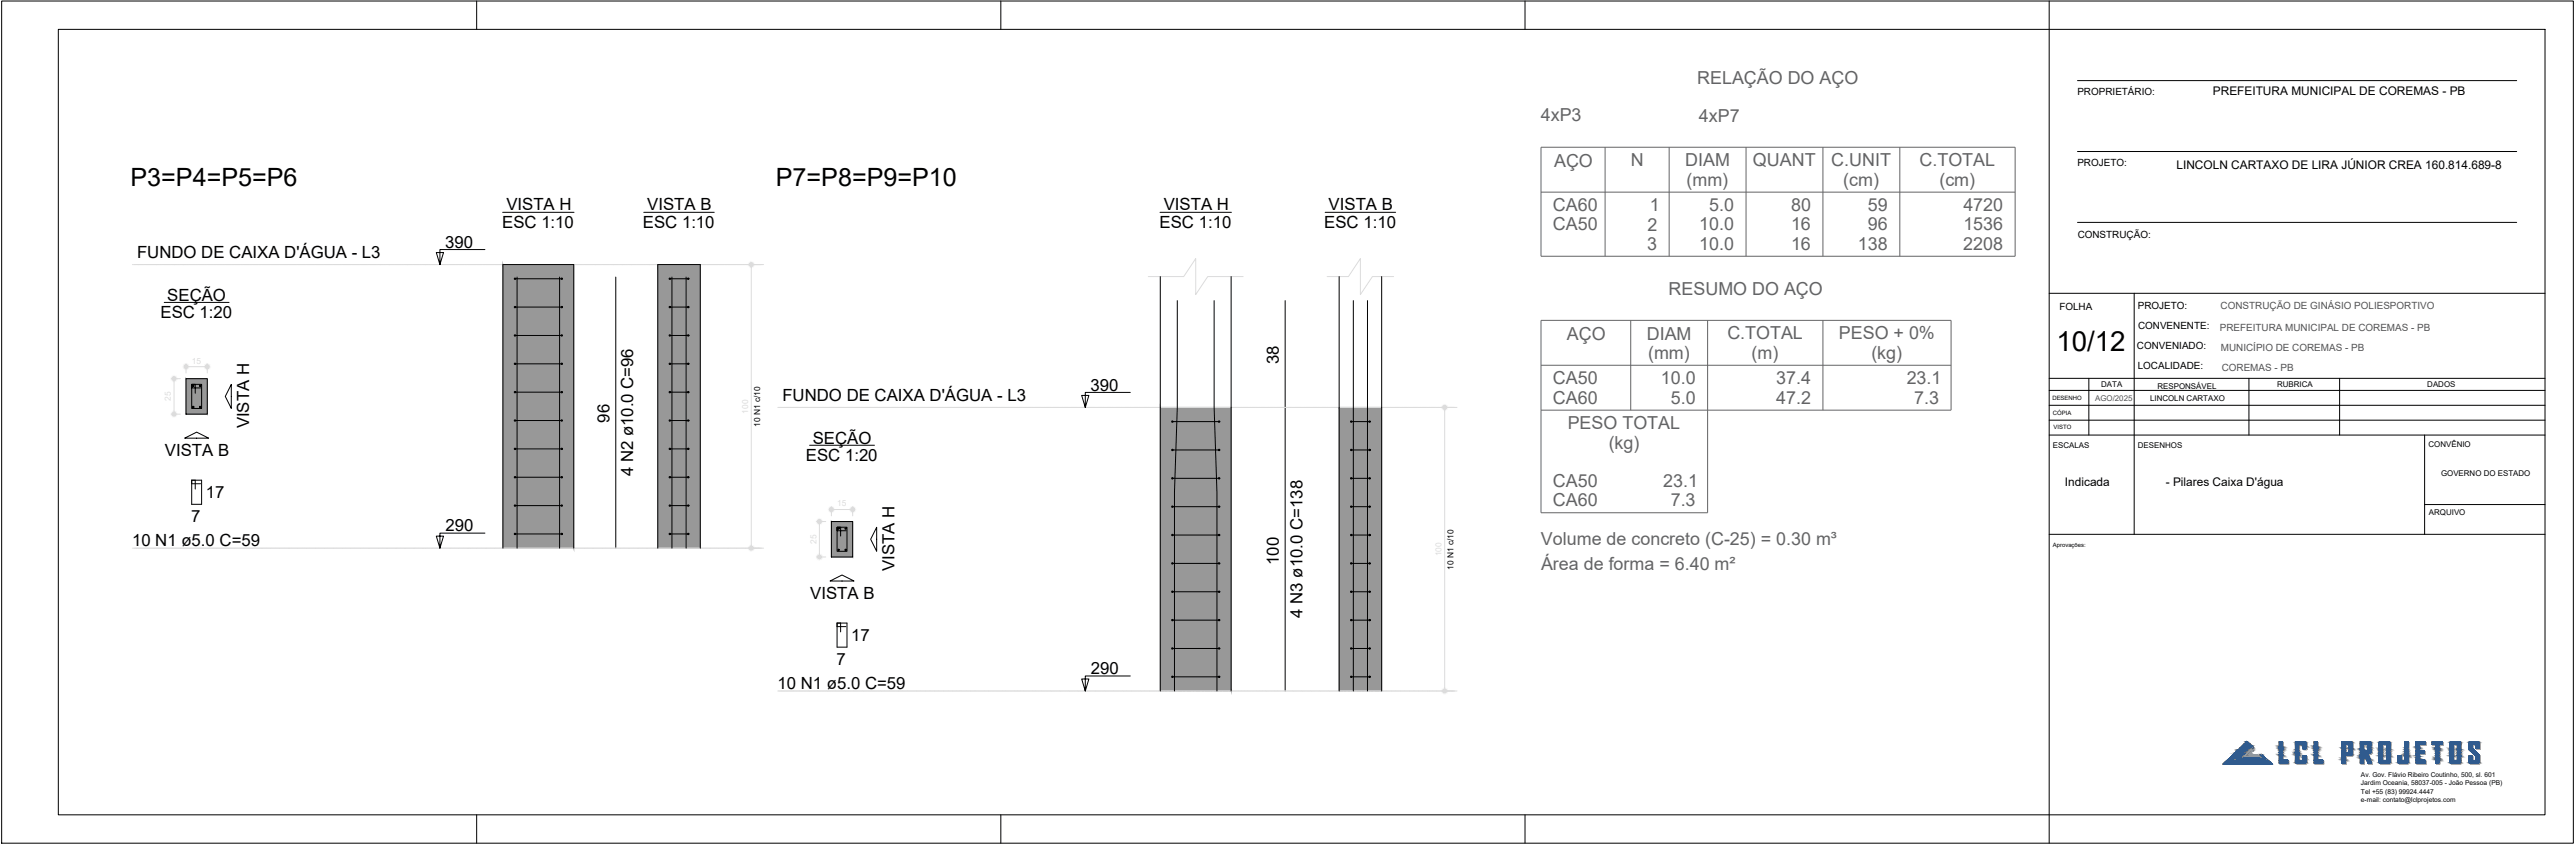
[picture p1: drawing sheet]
<svg xmlns="http://www.w3.org/2000/svg" width="907mm" height="297mm" viewBox="0 0 907 297" stroke-linecap="round" stroke-linejoin="round" font-family="sans-serif">
<defs><g id="words">
<text font-size="9.8" x="724.3" y="123.4">10/12</text>
<g font-size="8.9">
<text x="46" y="65.5">P3=P4=P5=P6</text>
<text x="273.3" y="65.5">P7=P8=P9=P10</text>
</g>
<g font-size="6.3" fill="#636466">
<text x="597.8" y="29.4">RELAÇÃO DO AÇO</text>
<text x="542.7" y="42.7">4xP3</text>
<text x="598.4" y="42.8">4xP7</text>
<text x="547.4" y="58.8">AÇO</text>
<text x="574.4" y="58.6">N</text>
<text x="593.6" y="58.6">DIAM</text>
<text x="617.4" y="58.2">QUANT</text>
<text x="645" y="58.5">C.UNIT</text>
<text x="676.1" y="58.5">C.TOTAL</text>
<text x="594" y="65.5">(mm)</text>
<text x="649.3" y="65.5">(cm)</text>
<text x="683.1" y="65.5">(cm)</text>
<text x="547" y="74.3">CA60</text>
<text x="581.1" y="74.4">1</text>
<text x="602" y="74.3">5.0</text>
<text x="630.9" y="74.3">80</text>
<text x="657.9" y="74.3">59</text>
<text x="691.6" y="74.3">4720</text>
<text x="547" y="81.1">CA50</text>
<text x="580.2" y="81.2">2</text>
<text x="598.5" y="81.1">10.0</text>
<text x="630.9" y="81.1">16</text>
<text x="657.9" y="81.1">96</text>
<text x="691.5" y="81.1">1536</text>
<text x="580.2" y="87.8">3</text>
<text x="598.5" y="87.9">10.0</text>
<text x="630.9" y="87.9">16</text>
<text x="654.4" y="87.8">138</text>
<text x="691.5" y="87.9">2208</text>
<text x="587.7" y="103.9">RESUMO DO AÇO</text>
<text x="551.9" y="119.7">AÇO</text>
<text x="580" y="119.5">DIAM</text>
<text x="608.4" y="119.5">C.TOTAL</text>
<text x="647.7" y="119.4">PESO + 0%</text>
<text x="580.5" y="126.5">(mm)</text>
<text x="617" y="126.5">(m)</text>
<text x="659.2" y="126.5">(kg)</text>
<text x="547" y="135.3">CA50</text>
<text x="585" y="135.3">10.0</text>
<text x="625.6" y="135.2">37.4</text>
<text x="671.6" y="135.2">23.1</text>
<text x="547" y="142">CA60</text>
<text x="588.5" y="142">5.0</text>
<text x="625.6" y="142.1">47.2</text>
<text x="674.2" y="142">7.3</text>
<text x="552.2" y="151">PESO TOTAL</text>
<text x="566.6" y="158.1">(kg)</text>
<text x="547" y="171.4">CA50</text>
<text x="585.8" y="171.4">23.1</text>
<text x="547" y="178.1">CA60</text>
<text x="588.5" y="178.1">7.3</text>
<text x="542.8" y="191.9">Volume de concreto (C-25) = 0.30 m³</text>
<text x="542.8" y="200.7">Área de forma = 6.40 m²</text>
</g>
<g font-size="5.9">
<text x="178.4" y="74">VISTA H</text>
<text x="228" y="74">VISTA B</text>
<text x="409.9" y="74">VISTA H</text>
<text x="468" y="74">VISTA B</text>
<text x="176.9" y="80.4">ESC 1:10</text>
<text x="226.4" y="80.4">ESC 1:10</text>
<text x="408.4" y="80.4">ESC 1:10</text>
<text x="466.4" y="80.4">ESC 1:10</text>
<text x="156.8" y="87.2">390</text>
<text x="48.3" y="90.9">FUNDO DE CAIXA D'ÁGUA - L3</text>
<text x="58.9" y="106">SEÇÃO</text>
<text x="56.5" y="112.1">ESC 1:20</text>
<text x="450.5" y="128.1" transform="rotate(-90 450.5 128.1)">38</text>
<text x="384.1" y="137.5">390</text>
<text x="275.6" y="141.2">FUNDO DE CAIXA D'ÁGUA - L3</text>
<text x="214.7" y="148.7" transform="rotate(-90 214.7 148.7)">96</text>
<text x="87.7" y="150.8" transform="rotate(-90 87.7 150.8)">VISTA H</text>
<text x="58.1" y="160.5">VISTA B</text>
<text x="286.3" y="156.3">SEÇÃO</text>
<text x="223" y="167.7" transform="rotate(-90 223 167.7)">4 N2 ø10.0 C=96</text>
<text x="283.9" y="162.3">ESC 1:20</text>
<text x="72.5" y="175.4">17</text>
<text x="67.3" y="183.8">7</text>
<text x="156.9" y="187">290</text>
<text x="46.5" y="192.1">10 N1 ø5.0 C=59</text>
<text x="315.1" y="201" transform="rotate(-90 315.1 201)">VISTA H</text>
<text x="450.5" y="198.9" transform="rotate(-90 450.5 198.9)">100</text>
<text x="285.4" y="210.8">VISTA B</text>
<text x="458.8" y="217.4" transform="rotate(-90 458.8 217.4)">4 N3 ø10.0 C=138</text>
<text x="299.8" y="225.6">17</text>
<text x="294.7" y="234.1">7</text>
<text x="384.2" y="237.3">290</text>
<text x="273.8" y="242.3">10 N1 ø5.0 C=59</text>
</g>
<g font-size="4.2">
<text x="779.4" y="33.5">PREFEITURA MUNICIPAL DE COREMAS - PB</text>
<text x="766.6" y="59.5">LINCOLN CARTAXO DE LIRA JÚNIOR CREA 160.814.689-8</text>
<text x="727.3" y="171">Indicada</text>
<text x="762.9" y="171.1">- Pilares Caixa D'água</text>
</g>
<g font-size="3.5">
<text x="731.7" y="33.4">PROPRIETÁRIO:</text>
<text x="731.7" y="58.3">PROJETO:</text>
<text x="731.8" y="83.8">CONSTRUÇÃO:</text>
<text x="725.4" y="109.2">FOLHA</text>
<text x="753" y="108.8">PROJETO:</text>
<text x="753.1" y="115.8">CONVENENTE:</text>
<text x="752.7" y="122.8">CONVENIADO:</text>
<text x="753" y="129.9">LOCALIDADE:</text>
</g>
<g font-size="3.5" fill="#545454">
<text x="782.2" y="108.9">CONSTRUÇÃO DE GINÁSIO POLIESPORTIVO</text>
<text x="781.9" y="116.6">PREFEITURA MUNICIPAL DE COREMAS - PB</text>
<text x="782.2" y="123.4">MUNICÍPIO DE COREMAS - PB</text>
<text x="782.6" y="130.6">COREMAS - PB</text>
</g>
<g font-size="3">
<text x="267.8" y="150.2" transform="rotate(-90 267.8 150.2)">10 N1 c/10</text>
<text x="512" y="200.5" transform="rotate(-90 512 200.5)">10 N1 c/10</text>
</g>
<g font-size="2.8">
<text x="740.1" y="136.3">DATA</text>
<text x="759.9" y="136.8">RESPONSÁVEL</text>
<text x="802.1" y="136.3">RUBRICA</text>
<text x="855" y="136.3">DADOS</text>
<text x="757.3" y="141.2">LINCOLN CARTAXO</text>
<text x="723.1" y="157.6">ESCALAS</text>
<text x="753" y="157.6">DESENHOS</text>
<text x="855.4" y="157.2">CONVÊNIO</text>
<text x="859.8" y="167.5">GOVERNO DO ESTADO</text>
<text x="855.5" y="181.2">ARQUIVO</text>
</g>
<text font-size="2.8" fill="#545454" x="738" y="141.1">AGO/2025</text>
<g font-size="2.3">
<text x="831.6" y="273.4">Av. Gov. Flávio Ribeiro Coutinho, 500, sl. 601</text>
<text x="831.6" y="276.3">Jardim Oceania, 58037-005 - João Pessoa (PB)</text>
<text x="831.6" y="279.3">Tel +55 (83) 99924.4447</text>
<text x="831.6" y="282.1">e-mail: contato@lclprojetos.com</text>
</g>
<g font-size="2.1">
<text x="722.9" y="140.6">DESENHO</text>
<text x="723.1" y="146.2">CÓPIA</text>
<text x="723.3" y="151">VISTO</text>
<text x="723.1" y="192.6">Aprovações:</text>
</g>
</g></defs>
<path d="M542.8 51.8h167v38.4h-167zM565.4 51.8v38.4M587.9 51.8v38.4M615 51.8v38.4M642.1 51.8v38.4M669.2 51.8v38.4M542.8 67.6h167M574.4 112.8v31.6M601.5 112.8v67.7h-58.7v-67.7h144.4v31.6h-144.4M642.1 112.8v31.6M542.8 128.6h144.4" fill="none" stroke="#636466" stroke-width=".35"/>
<!-- layer: DT-Hachura vista pilares -->
<g fill="#989898" stroke="#989898" stroke-width=".35">
<path d="M231.7 93.1l15 99.8v-99.8zM231.7 93.1l15 99.8h-15z"/>
<path d="M177.1 93.1l25 99.8v-99.8zM177.1 93.1l25 99.8h-25z"/>
<path d="M471.7 143.4l15 99.8v-99.8zM471.7 143.4l15 99.8h-15z"/>
<path d="M408.7 143.4l24.9 99.8v-99.8zM408.7 143.4l24.9 99.8h-24.9z"/>
</g>
<g fill="#989898" stroke="#989898" stroke-width=".35">
<path d="M65.5 133.3l7.5 12.5v-12.5zM65.5 133.3l7.5 12.5h-7.5z"/>
<path d="M292.8 183.6l7.5 12.4v-12.4zM292.8 183.6l7.5 12.4h-7.5z"/>
</g>
<!-- layer: DT-Forma -->
<path d="M408.7 97.3v145.9M433.6 97.3v145.9M471.7 97.3v145.9M486.7 97.3v145.9M65.5 133.3h7.5v12.5h-7.5zM177.1 192.9v-99.8h25v99.8M231.7 192.9v-99.8h15v99.8M292.8 183.6h7.5v12.4h-7.5z" fill="none" stroke="#000" stroke-width=".35"/>
<!-- layer: DT-Textos -->
<g fill="none" stroke="#000" stroke-width=".35">
<path d="M177 74.7h25.2M226.8 74.7h24.8M408.6 74.7h25.1M466.8 74.7h24.8M170.8 87.8h-15.8v5.3l-1.3-4.2h2.5l-1.2 4.2M57.8 106.4h22.9M81.5 135.3v8.4l-2.1-4.2zM398.1 138.1h-15.8v5.3l-1.3-4.2h2.5l-1.2 4.2M65 154.2l4.3-2.1 4.2 2.1zM285.2 156.7h22.8M170.8 187.6h-15.8v5.3l-1.3-4.2h2.5l-1.2 4.2M308.8 185.6v8.4l-2.1-4.2z"/>
<path d="M292.4 204.5l4.2-2.1 4.2 2.1zM398.1 237.9h-15.8v5.3l-1.3-4.2h2.5l-1.2 4.2"/>
</g>
<!-- layer: DT-Cotas -->
<g fill="none" stroke="#dcdcdc" stroke-width=".35">
<path d="M263.6 93.1h5.4M264.6 94.1v97.8M404.5 97.3h12.4l4.3-6.3v12.7l4.2-6.4h12.5M467.5 97.3h7.4l4.3-6.3v12.7l4.2-6.4h7.5M60.3 133.3h3.2M61.3 134.3v10.5M65.5 128.1v3.2M66.5 129h5.5M73 128.1v3.2M60.3 145.8h3.2M507.9 143.4h5.3M508.9 144.4v97.8"/>
<path d="M292.8 178.3v3.3M293.8 179.3h5.5M300.3 178.3v3.3M263.6 192.9h5.4M287.6 183.6h3.3M287.6 196h3.3M288.6 184.5v10.5M507.9 243.2h5.3"/>
</g>
<!-- layer: 0 -->
<g fill="#dcdcdc" stroke="#dcdcdc" stroke-width=".35">
<path d="M61.2 132.8l.1 .5zM61 132.8l.3 .5zM60.9 132.9l.4 .4z"/>
<path d="M60.9 132.9l.4 .4zM60.9 133l.4 .3zM60.8 133.1l.5 .2z"/>
<path d="M60.8 133.3h.5zM60.8 133.4l.5-.1zM60.9 133.5l.4-.2z"/>
<path d="M61.3 133.3l-.3 .4zM61.3 133.3l-.1 .5zM61.3 133.3v.5z"/>
<path d="M61.3 133.3v.5zM61.3 133.3l.1 .5zM61.3 133.3l.3 .3z"/>
<path d="M61.3 133.3l.4 .2zM61.3 133.3l.4 .2zM61.3 133.3h.5z"/>
<path d="M61.3 133.3h.5zM61.3 133.3l.4-.3zM61.6 132.9l-.3 .4z"/>
<path d="M61.5 132.8l-.2 .5zM61.4 132.8l-.1 .5zM61.3 132.8v.5z"/>
<path d="M61.3 145.8l.1 .4zM61.3 145.8l.1 .4zM61.3 145.8l.3 .3z"/>
<path d="M61.3 145.8l.4 .2zM61.3 145.8l.4 .2zM61.3 145.8h.5z"/>
<path d="M61.3 145.8h.5zM61.3 145.8l.4-.3zM61.3 145.8l.4-.3z"/>
<path d="M61.5 145.3l-.2 .5zM61.4 145.3l-.1 .5zM61.3 145.3v.5z"/>
<path d="M61.2 145.3l.1 .5zM61 145.3l.3 .5zM60.9 145.4l.4 .4z"/>
<path d="M60.9 145.4l.4 .4zM60.9 145.5l.4 .3zM60.8 145.6l.5 .2z"/>
<path d="M60.8 145.8h.5zM60.8 145.9l.5-.1zM60.9 146l.4-.2z"/>
<path d="M61.3 145.8l-.3 .4zM61.3 145.8l-.1 .4zM61.3 145.8l-.1 .4z"/>
<path d="M65 129h.5zM65 129.2l.5-.2zM65.1 129.3l.4-.3z"/>
<path d="M65.2 129.4l.3-.4zM65.5 129l-.1 .5zM65.5 129l-.1 .5z"/>
<path d="M65.5 129l.2 .5zM65.5 129l.2 .5zM65.5 129l.3 .5z"/>
<path d="M65.5 129l.5 .3zM65.5 129l.5 .2zM65.5 129h.5z"/>
<path d="M65.5 129h.5zM65.5 129l.5-.1zM65.5 129l.5-.2z"/>
<path d="M65.8 128.6l-.3 .4zM65.7 128.6l-.2 .4zM65.5 128.6v.4z"/>
<path d="M65.4 128.6l.1 .4zM65.3 128.6l.2 .4zM65.2 128.7l.3 .3z"/>
<path d="M65.2 128.7l.3 .3zM65.1 128.8l.4 .2zM65 128.9l.5 .1z"/>
<path d="M73 129h.5zM73 129l.4-.2zM73 129l.4-.3z"/>
<path d="M73.3 128.6l-.3 .4zM73.1 128.6l-.1 .4zM73 128.6v.4z"/>
<path d="M72.9 128.6l.1 .4zM72.8 128.6l.2 .4zM72.7 128.7l.3 .3z"/>
<path d="M72.7 128.7l.3 .3zM72.6 128.8l.4 .2zM72.5 128.9l.5 .1z"/>
<path d="M72.5 129h.5zM72.5 129.2l.5-.2zM72.6 129.3l.4-.3z"/>
<path d="M72.7 129.4l.3-.4zM73 129l-.1 .5zM73 129l-.1 .5z"/>
<path d="M73 129l.1 .5zM73 129l.1 .5zM73 129l.3 .5z"/>
<path d="M73 129l.4 .4zM73 129l.4 .3zM73 129h.5z"/>
<path d="M264.6 192.9v.5zM264.6 192.9l.2 .5zM264.6 192.9l.4 .4z"/>
<path d="M264.6 192.9l.5 .3zM264.6 192.9l.5 .3zM264.6 192.9h.5z"/>
<path d="M264.6 192.9h.5zM264.6 192.9l.5-.2zM265 192.6l-.4 .3z"/>
<path d="M264.9 192.5l-.3 .4zM264.8 192.4l-.2 .5zM264.6 192.4v.5z"/>
<path d="M264.5 192.4l.1 .5zM264.4 192.5l.2 .4zM264.3 192.6l.3 .3z"/>
<path d="M264.3 192.6l.3 .3zM264.2 192.7l.4 .2zM264.1 192.8l.5 .1z"/>
<path d="M264.1 192.9h.5zM264.1 193l.5-.1zM264.2 193.2l.4-.3z"/>
<path d="M264.3 193.3l.3-.4zM264.6 192.9l-.2 .4zM264.6 192.9v.5z"/>
<path d="M264.5 92.6l.1 .5zM264.4 92.7l.2 .4zM264.3 92.8l.3 .3z"/>
<path d="M264.3 92.8l.3 .3zM264.2 92.9l.4 .2zM264.1 93l.5 .1z"/>
<path d="M264.1 93.1h.5zM264.1 93.2l.5-.1zM264.2 93.4l.4-.3z"/>
<path d="M264.3 93.5l.3-.4zM264.6 93.1l-.2 .4zM264.6 93.1v.5z"/>
<path d="M264.6 93.1v.5zM264.6 93.1l.2 .5zM264.6 93.1l.4 .4z"/>
<path d="M264.6 93.1l.5 .3zM264.6 93.1l.5 .3zM264.6 93.1h.5z"/>
<path d="M264.6 93.1h.5zM264.6 93.1l.5-.2zM265 92.8l-.4 .3z"/>
<path d="M264.9 92.7l-.3 .4zM264.8 92.6l-.2 .5zM264.6 92.6v.5z"/>
<path d="M288.5 183.1l.1 .5zM288.4 183.1l.2 .5zM288.3 183.2l.3 .4z"/>
<path d="M288.3 183.2l.3 .4zM288.2 183.3l.4 .3zM288.1 183.4l.5 .2z"/>
<path d="M288.1 183.6h.5zM288.1 183.7l.5-.1zM288.2 183.8l.4-.2z"/>
<path d="M288.6 183.6l-.2 .4zM288.6 183.6l-.2 .4zM288.6 183.6v.5z"/>
<path d="M288.6 183.6v.5zM288.6 183.6l.3 .4zM288.6 183.6l.3 .4z"/>
<path d="M288.6 183.6l.5 .2zM288.6 183.6l.5 .1zM288.6 183.6l.5 .1z"/>
<path d="M288.6 183.6l.5-.2zM288.6 183.6l.5-.2zM288.6 183.6l.5-.3z"/>
<path d="M288.9 183.1l-.3 .5zM288.7 183.1l-.1 .5zM288.6 183.1v.5z"/>
<path d="M288.6 196v.5zM288.6 196l.3 .5zM288.6 196l.4 .4z"/>
<path d="M288.6 196l.5 .3zM288.6 196l.5 .2zM288.6 196l.5 .2z"/>
<path d="M288.6 196l.5-.1zM288.6 196l.5-.1zM289 195.7l-.4 .3z"/>
<path d="M288.9 195.6l-.3 .4zM288.7 195.5l-.1 .5zM288.6 195.5v.5z"/>
<path d="M288.5 195.5l.1 .5zM288.4 195.6l.2 .4zM288.3 195.7l.3 .3z"/>
<path d="M288.3 195.7l.3 .3zM288.2 195.8l.4 .2zM288.1 195.9l.5 .1z"/>
<path d="M288.1 196h.5zM288.1 196.2l.5-.2zM288.2 196.3l.4-.3z"/>
<path d="M288.6 196l-.3 .4zM288.6 196l-.2 .5zM288.6 196v.5z"/>
<path d="M292.3 179.3h.5zM292.4 179.5l.4-.2zM292.4 179.6l.4-.3z"/>
<path d="M292.8 179.3l-.3 .4zM292.8 179.3l-.1 .5zM292.8 179.3v.5z"/>
<path d="M292.8 179.3v.5zM292.8 179.3l.2 .5zM292.8 179.3l.4 .4z"/>
<path d="M292.8 179.3l.4 .4zM292.8 179.3l.5 .2zM292.8 179.3h.5z"/>
<path d="M292.8 179.3h.5zM292.8 179.3l.5-.1zM292.8 179.3l.4-.3z"/>
<path d="M293.1 178.9l-.3 .4zM293 178.8l-.2 .5zM292.8 178.8v.5z"/>
<path d="M292.7 178.8l.1 .5zM292.6 178.9l.2 .4zM292.5 179l.3 .3z"/>
<path d="M292.5 179l.3 .3zM292.4 179.1l.4 .2zM292.4 179.2l.4 .1z"/>
<path d="M300.3 179.3h.5zM300.3 179.3l.5-.2zM300.7 179l-.4 .3z"/>
<path d="M300.6 178.9l-.3 .4zM300.5 178.8l-.2 .5zM300.3 178.8v.5z"/>
<path d="M300.2 178.8l.1 .5zM300.1 178.9l.2 .4zM300 179l.3 .3z"/>
<path d="M300 179l.3 .3zM299.9 179.1l.4 .2zM299.8 179.2l.5 .1z"/>
<path d="M299.8 179.3h.5zM299.8 179.5l.5-.2zM299.9 179.6l.4-.3z"/>
<path d="M300 179.7l.3-.4zM300.3 179.3l-.1 .5zM300.3 179.3v.5z"/>
<path d="M300.3 179.3v.5zM300.3 179.3l.2 .5zM300.3 179.3l.4 .4z"/>
<path d="M300.3 179.3l.5 .3zM300.3 179.3l.5 .3zM300.3 179.3h.5z"/>
<path d="M508.9 243.2l.1 .5zM508.9 243.2l.1 .5zM508.9 243.2l.2 .4z"/>
<path d="M508.9 243.2l.4 .2zM508.9 243.2l.4 .2zM508.9 243.2h.5z"/>
<path d="M508.9 243.2h.5zM508.9 243.2l.4-.3zM508.9 243.2l.4-.3z"/>
<path d="M509.1 242.8l-.2 .4zM509 242.7l-.1 .5zM508.9 242.7v.5z"/>
<path d="M508.7 242.7l.2 .5zM508.6 242.8l.3 .4zM508.5 242.8l.4 .4z"/>
<path d="M508.5 242.8l.4 .4zM508.4 242.9l.5 .3zM508.4 243.1l.5 .1z"/>
<path d="M508.4 243.2h.5zM508.4 243.3l.5-.1zM508.4 243.4l.5-.2z"/>
<path d="M508.5 243.5l.4-.3zM508.9 243.2l-.2 .5zM508.9 243.2l-.2 .5z"/>
<path d="M508.7 142.9l.2 .5zM508.6 143l.3 .4zM508.5 143l.4 .4z"/>
<path d="M508.5 143l.4 .4zM508.4 143.1l.5 .3zM508.4 143.3l.5 .1z"/>
<path d="M508.4 143.4h.5zM508.4 143.5l.5-.1zM508.4 143.6l.5-.2z"/>
<path d="M508.5 143.7l.4-.3zM508.9 143.4l-.2 .5zM508.9 143.4l-.2 .5z"/>
<path d="M508.9 143.4l.1 .5zM508.9 143.4l.1 .5zM508.9 143.4l.2 .4z"/>
<path d="M508.9 143.4l.4 .2zM508.9 143.4l.4 .2zM508.9 143.4h.5z"/>
<path d="M508.9 143.4h.5zM508.9 143.4l.4-.3zM508.9 143.4l.4-.3z"/>
<path d="M509.1 143l-.2 .4zM509 142.9l-.1 .5zM508.9 142.9v.5z"/>
</g>
<path d="M264.6 93.6v.5M61.3 133.8v.5M66 129h.5M72 129h.5M61.3 144.8v.5M508.9 143.9v.5M293.3 179.3h.5M299.3 179.3h.5M264.6 191.9v.5M288.6 184.1v.4M288.6 195v.5M508.9 242.2v.5" fill="none" stroke="#dcdcdc" stroke-width=".35"/>
<!-- layer: DT-Barras no corte -->
<g fill="none" stroke="#000" stroke-width=".35">
<path d="M67.8 135.5l.5 .5M68.3 135.5l-.5 .5M70.3 135.5l.5 .5M70.8 135.5l-.5 .5M67.8 143l.5 .5M68.3 143l-.5 .5M70.3 143l.5 .5M70.8 143l-.5 .5"/>
<circle cx="68" cy="135.8" r=".25"/>
<circle cx="70.5" cy="135.8" r=".25"/>
<circle cx="68" cy="143.2" r=".25"/>
<circle cx="70.5" cy="143.2" r=".25"/>
<circle cx="295.3" cy="186" r=".25"/>
<circle cx="295.3" cy="193.5" r=".25"/>
<circle cx="297.8" cy="186" r=".25"/>
<circle cx="297.8" cy="193.5" r=".25"/>
</g>
<!-- layer: DT-Barras na forma -->
<path d="M182.1 97.5v95.4M197.1 97.5v95.4M236.7 97.5v95.4M241.7 97.5v95.4M414.7 105.8v37.6l-1 29.9v69.9M427.7 105.8v37.6l.9 29.9v69.9M476.7 105.8v137.4M481.7 105.8v137.4M70.6 136.5h-3.1v-1.2h3.5v8.5h-3.5v-8.5h1.3v3.1M298 186.8h-3.2v-1.2h3.5v8.4h-3.5v-8.4h1.3v3.1" fill="none" stroke="#000" stroke-width=".35"/>
<!-- layer: DT-Barras rebatidas -->
<path d="M216.9 97.5v95.4M452.7 105.8v137.4M67.5 169h3.5v8.5h-3.5zM67.5 170.3h3.1M68.8 169v3.1M294.8 219.3h3.5v8.5h-3.5zM296.1 219.3v3.1M294.8 220.5h3.2" fill="none" stroke="#000" stroke-width=".35"/>
<path d="M265.7 135.9h2.1v14.3h-2.1zM267.8 135.9l-2.1 14.3M265.7 150.2h2.1M509.9 186.1h2.1v14.4h-2.1zM512 186.1l-2.1 14.4M509.9 200.5h2.1" fill="none" stroke="#fff" stroke-width=".35"/>
<g fill="#fff" stroke="#fff" stroke-width=".35">
<path d="M267.8 135.9v14.3h-2.1z"/>
<path d="M265.7 135.9h2.1l-2.1 14.3z"/>
<path d="M512 186.1v14.4h-2.1z"/>
<path d="M509.9 186.1h2.1l-2.1 14.4z"/>
</g>
<!-- layer: DT-Pontilhado -->
<g fill="none" stroke="#dcdcdc" stroke-width=".35">
<path d="M46.6 93.1h.1M47.1 93.1h.1M47.4 93.1h.1M47.7 93.1h.1M48.1 93.1h.1M48.4 93.1h.1M48.7 93.1h.1M49 93.1h.1M49.3 93.1h.1M49.6 93.1h.1M50 93.1h.1M50.3 93.1h.1"/>
<path d="M50.6 93.1h.1M50.9 93.1h.1M51.2 93.1h.1M51.5 93.1h.1M51.9 93.1h.1M52.2 93.1h.1M52.5 93.1h.1M52.8 93.1h.1M53.1 93.1h.1M53.4 93.1h.1M53.8 93.1h.1M54.1 93.1h.1"/>
<path d="M54.4 93.1h.1M54.7 93.1h.1M55 93.1h.1M55.3 93.1h.1M55.7 93.1h.1M56 93.1h.1M56.3 93.1h.1M56.6 93.1h.1M56.9 93.1h.1M57.2 93.1h.1M57.6 93.1h.1M57.9 93.1h.1"/>
<path d="M58.2 93.1h.1M58.5 93.1h.1M58.8 93.1h.1M59.2 93.1h.1M59.5 93.1h.1M59.8 93.1h.1M60.1 93.1h.1M60.4 93.1h.1M60.7 93.1h.1M61 93.1h.1M61.4 93.1h.1M61.7 93.1h.1"/>
<path d="M62 93.1h.1M62.3 93.1h.1M62.6 93.1h.1M62.9 93.1h.1M63.3 93.1h.1M63.6 93.1h.1M63.9 93.1h.1M64.2 93.1h.1M64.5 93.1h.1M64.8 93.1h.1M65.2 93.1h.1M65.5 93.1h.1"/>
<path d="M65.8 93.1h.1M66.1 93.1h.1M66.4 93.1h.1M66.7 93.1h.1M67.1 93.1h.1M67.4 93.1h.1M67.7 93.1h.1M68 93.1h.1M68.3 93.1h.1M68.7 93.1h.1M69 93.1h.1M69.3 93.1h.1"/>
<path d="M69.6 93.1h.1M69.9 93.1h.1M70.2 93.1h.1M70.5 93.1h.1M70.9 93.1h.1M71.2 93.1h.1M71.5 93.1h.1M71.8 93.1h.1M72.1 93.1h.1M72.5 93.1h.1M72.8 93.1h.1M73.1 93.1h.1"/>
<path d="M73.4 93.1h.1M73.7 93.1h.1M74 93.1h.1M74.4 93.1h.1M74.7 93.1h.1M75 93.1h.1M75.3 93.1h.1M75.6 93.1h.1M75.9 93.1h.1M76.3 93.1h.1M76.6 93.1h.1M76.9 93.1h.1"/>
<path d="M77.2 93.1h.1M77.5 93.1h.1M77.8 93.1h.1M78.2 93.1h.1M78.5 93.1h.1M78.8 93.1h.1M79.1 93.1h.1M79.4 93.1h.1M79.7 93.1h.1M80.1 93.1h.1M80.4 93.1h.1M80.7 93.1h.1"/>
<path d="M81 93.1h.1M81.3 93.1h.1M81.6 93.1h.1M82 93.1h.1M82.3 93.1h.1M82.6 93.1h.1M82.9 93.1h.1M83.2 93.1h.1M83.5 93.1h.1M83.9 93.1h.1M84.2 93.1h.1M84.5 93.1h.1"/>
<path d="M84.8 93.1h.1M85.1 93.1h.1M85.4 93.1h.1M85.8 93.1h.1M86.1 93.1h.1M86.4 93.1h.1M86.7 93.1h.1M87 93.1h.1M87.3 93.1h.1M87.7 93.1h.1M88 93.1h.1M88.3 93.1h.1"/>
<path d="M88.6 93.1h.1M88.9 93.1h.1M89.2 93.1h.1M89.6 93.1h.1M89.9 93.1h.1M90.2 93.1h.1M90.5 93.1h.1M90.8 93.1h.1M91.2 93.1h.1M91.5 93.1h.1M91.8 93.1h.1M92.1 93.1h.1"/>
<path d="M92.4 93.1h.1M92.7 93.1h.1M93 93.1h.1M93.4 93.1h.1M93.7 93.1h.1M94 93.1h.1M94.3 93.1h.1M94.6 93.1h.1M95 93.1h.1M95.3 93.1h.1M95.6 93.1h.1M95.9 93.1h.1"/>
<path d="M96.2 93.1h.1M96.5 93.1h.1M96.8 93.1h.1M97.2 93.1h.1M97.5 93.1h.1M97.8 93.1h.1M98.1 93.1h.1M98.4 93.1h.1M98.8 93.1h.1M99.1 93.1h.1M99.4 93.1h.1M99.7 93.1h.1"/>
<path d="M100 93.1h.1M100.3 93.1h.1M100.7 93.1h.1M101 93.1h.1M101.3 93.1h.1M101.6 93.1h.1M101.9 93.1h.1M102.2 93.1h.1M102.6 93.1h.1M102.9 93.1h.1M103.2 93.1h.1M103.5 93.1h.1"/>
<path d="M103.8 93.1h.1M104.1 93.1h.1M104.5 93.1h.1M104.8 93.1h.1M105.1 93.1h.1M105.4 93.1h.1M105.7 93.1h.1M106 93.1h.1M106.4 93.1h.1M106.7 93.1h.1M107 93.1h.1M107.3 93.1h.1"/>
<path d="M107.6 93.1h.1M107.9 93.1h.1M108.3 93.1h.1M108.6 93.1h.1M108.9 93.1h.1M109.2 93.1h.1M109.5 93.1h.1M109.8 93.1h.1M110.2 93.1h.1M110.5 93.1h.1M110.8 93.1h.1M111.1 93.1h.1"/>
<path d="M111.4 93.1h.1M111.7 93.1h.1M112.1 93.1h.1M112.4 93.1h.1M112.7 93.1h.1M113 93.1h.1M113.3 93.1h.1M113.6 93.1h.1M114 93.1h.1M114.3 93.1h.1M114.6 93.1h.1M114.9 93.1h.1"/>
<path d="M115.2 93.1h.1M115.5 93.1h.1M115.9 93.1h.1M116.2 93.1h.1M116.5 93.1h.1M116.8 93.1h.1M117.1 93.1h.1M117.5 93.1h.1M117.8 93.1h.1M118.1 93.1h.1M118.4 93.1h.1M118.7 93.1h.1"/>
<path d="M119 93.1h.1M119.3 93.1h.1M119.7 93.1h.1M120 93.1h.1M120.3 93.1h.1M120.6 93.1h.1M120.9 93.1h.1M121.3 93.1h.1M121.6 93.1h.1M121.9 93.1h.1M122.2 93.1h.1M122.5 93.1h.1"/>
<path d="M122.8 93.1h.1M123.2 93.1h.1M123.5 93.1h.1M123.8 93.1h.1M124.1 93.1h.1M124.4 93.1h.1M124.7 93.1h.1M125.1 93.1h.1M125.4 93.1h.1M125.7 93.1h.1M126 93.1h.1M126.3 93.1h.1"/>
<path d="M126.6 93.1h.1M127 93.1h.1M127.3 93.1h.1M127.6 93.1h.1M127.9 93.1h.1M128.2 93.1h.1M128.5 93.1h.1M128.9 93.1h.1M129.2 93.1h.1M129.5 93.1h.1M129.8 93.1h.1M130.1 93.1h.1"/>
<path d="M130.4 93.1h.1M130.8 93.1h.1M131.1 93.1h.1M131.4 93.1h.1M131.7 93.1h.1M132 93.1h.1M132.3 93.1h.1M132.7 93.1h.1M133 93.1h.1M133.3 93.1h.1M133.6 93.1h.1M133.9 93.1h.1"/>
<path d="M134.2 93.1h.1M134.6 93.1h.1M134.9 93.1h.1M135.2 93.1h.1M135.5 93.1h.1M135.8 93.1h.1M136.1 93.1h.1M136.5 93.1h.1M136.8 93.1h.1M137.1 93.1h.1M137.4 93.1h.1M137.7 93.1h.1"/>
<path d="M138 93.1h.1M138.4 93.1h.1M138.7 93.1h.1M139 93.1h.1M139.3 93.1h.1M139.6 93.1h.1M139.9 93.1h.1M140.3 93.1h.1M140.6 93.1h.1M140.9 93.1h.1M141.2 93.1h.1M141.5 93.1h.1"/>
<path d="M141.8 93.1h.1M142.2 93.1h.1M142.5 93.1h.1M142.8 93.1h.1M143.1 93.1h.1M143.4 93.1h.1M143.8 93.1h.1M144.1 93.1h.1M144.4 93.1h.1M144.7 93.1h.1M145 93.1h.1M145.3 93.1h.1"/>
<path d="M145.6 93.1h.1M146 93.1h.1M146.3 93.1h.1M146.6 93.1h.1M146.9 93.1h.1M147.2 93.1h.1M147.6 93.1h.1M147.9 93.1h.1M148.2 93.1h.1M148.5 93.1h.1M148.8 93.1h.1M149.1 93.1h.1"/>
<path d="M149.5 93.1h.1M149.8 93.1h.1M150.1 93.1h.1M150.4 93.1h.1M150.7 93.1h.1M151 93.1h.1M151.4 93.1h.1M151.7 93.1h.1M152 93.1h.1M152.3 93.1h.1M152.6 93.1h.1M152.9 93.1h.1"/>
<path d="M153.3 93.1h.1M153.6 93.1h.1M153.9 93.1h.1M154.2 93.1h.1M154.5 93.1h.1M154.8 93.1h.1M155.2 93.1h.1M155.5 93.1h.1M155.8 93.1h.1M156.1 93.1h.1M156.4 93.1h.1M156.7 93.1h.1"/>
<path d="M157.1 93.1h.1M157.4 93.1h.1M157.7 93.1h.1M158 93.1h.1M158.3 93.1h.1M158.6 93.1h.1M159 93.1h.1M159.3 93.1h.1M159.6 93.1h.1M159.9 93.1h.1M160.2 93.1h.1M160.5 93.1h.1"/>
<path d="M160.9 93.1h.1M161.2 93.1h.1M161.5 93.1h.1M161.8 93.1h.1M162.1 93.1h.1M162.4 93.1h.1M162.8 93.1h.1M163.1 93.1h.1M163.4 93.1h.1M163.7 93.1h.1M164 93.1h.1M164.3 93.1h.1"/>
<path d="M164.7 93.1h.1M165 93.1h.1M165.3 93.1h.1M165.6 93.1h.1M165.9 93.1h.1M166.2 93.1h.1M166.6 93.1h.1M166.9 93.1h.1M167.2 93.1h.1M167.5 93.1h.1M167.8 93.1h.1M168.1 93.1h.1"/>
<path d="M168.5 93.1h.1M168.8 93.1h.1M169.1 93.1h.1M169.4 93.1h.1M169.7 93.1h.1M170.1 93.1h.1M170.4 93.1h.1M170.7 93.1h.1M171 93.1h.1M171.3 93.1h.1M171.6 93.1h.1M171.9 93.1h.1"/>
<path d="M172.3 93.1h.1M172.6 93.1h.1M172.9 93.1h.1M173.2 93.1h.1M173.5 93.1h.1M173.9 93.1h.1M174.2 93.1h.1M174.5 93.1h.1M174.8 93.1h.1M175.1 93.1h.1M175.4 93.1h.1M175.8 93.1h.1"/>
<path d="M176.1 93.1h.1M176.4 93.1h.1M176.7 93.1h.1M177 93.1h.1M177.3 93.1h.1M177.7 93.1h.1M178 93.1h.1M178.3 93.1h.1M178.6 93.1h.1M178.9 93.1h.1M179.2 93.1h.1M179.6 93.1h.1"/>
<path d="M179.9 93.1h.1M180.2 93.1h.1M180.5 93.1h.1M180.8 93.1h.1M181.1 93.1h.1M181.5 93.1h.1M181.8 93.1h.1M182.1 93.1h.1M182.4 93.1h.1M182.7 93.1h.1M183 93.1h.1M183.4 93.1h.1"/>
<path d="M183.7 93.1h.1M184 93.1h.1M184.3 93.1h.1M184.6 93.1h.1M184.9 93.1h.1M185.3 93.1h.1M185.6 93.1h.1M185.9 93.1h.1M186.2 93.1h.1M186.5 93.1h.1M186.8 93.1h.1M187.2 93.1h.1"/>
<path d="M187.5 93.1h.1M187.8 93.1h.1M188.1 93.1h.1M188.4 93.1h.1M188.7 93.1h.1M189.1 93.1h.1M189.4 93.1h.1M189.7 93.1h.1M190 93.1h.1M190.3 93.1h.1M190.6 93.1h.1M191 93.1h.1"/>
<path d="M191.3 93.1h.1M191.6 93.1h.1M191.9 93.1h.1M192.2 93.1h.1M192.6 93.1h.1M192.9 93.1h.1M193.2 93.1h.1M193.5 93.1h.1M193.8 93.1h.1M194.1 93.1h.1M194.4 93.1h.1M194.8 93.1h.1"/>
<path d="M195.1 93.1h.1M195.4 93.1h.1M195.7 93.1h.1M196 93.1h.1M196.4 93.1h.1M196.7 93.1h.1M197 93.1h.1M197.3 93.1h.1M197.6 93.1h.1M197.9 93.1h.1M198.2 93.1h.1M198.6 93.1h.1"/>
<path d="M198.9 93.1h.1M199.2 93.1h.1M199.5 93.1h.1M199.8 93.1h.1M200.2 93.1h.1M200.5 93.1h.1M200.8 93.1h.1M201.1 93.1h.1M201.4 93.1h.1M201.7 93.1h.1M202.1 93.1h.1M202.4 93.1h.1"/>
<path d="M202.7 93.1h.1M203 93.1h.1M203.3 93.1h.1M203.6 93.1h.1M204 93.1h.1M204.3 93.1h.1M204.6 93.1h.1M204.9 93.1h.1M205.2 93.1h.1M205.5 93.1h.1M205.9 93.1h.1M206.2 93.1h.1"/>
<path d="M206.5 93.1h.1M206.8 93.1h.1M207.1 93.1h.1M207.4 93.1h.1M207.8 93.1h.1M208.1 93.1h.1M208.4 93.1h.1M208.7 93.1h.1M209 93.1h.1M209.3 93.1h.1M209.7 93.1h.1M210 93.1h.1"/>
<path d="M210.3 93.1h.1M210.6 93.1h.1M210.9 93.1h.1M211.2 93.1h.1M211.6 93.1h.1M211.9 93.1h.1M212.2 93.1h.1M212.5 93.1h.1M212.8 93.1h.1M213.1 93.1h.1M213.5 93.1h.1M213.8 93.1h.1"/>
<path d="M214.1 93.1h.1M214.4 93.1h.1M214.7 93.1h.1M215 93.1h.1M215.4 93.1h.1M215.7 93.1h.1M216 93.1h.1M216.3 93.1h.1M216.6 93.1h.1M216.9 93.1h.1M217.3 93.1h.1M217.6 93.1h.1"/>
<path d="M217.9 93.1h.1M218.2 93.1h.1M218.5 93.1h.1M218.9 93.1h.1M219.2 93.1h.1M219.5 93.1h.1M219.8 93.1h.1M220.1 93.1h.1M220.4 93.1h.1M220.7 93.1h.1M221.1 93.1h.1M221.4 93.1h.1"/>
<path d="M221.7 93.1h.1M222 93.1h.1M222.3 93.1h.1M222.7 93.1h.1M223 93.1h.1M223.3 93.1h.1M223.6 93.1h.1M223.9 93.1h.1M224.2 93.1h.1M224.6 93.1h.1M224.9 93.1h.1M225.2 93.1h.1"/>
<path d="M225.5 93.1h.1M225.8 93.1h.1M226.1 93.1h.1M226.5 93.1h.1M226.8 93.1h.1M227.1 93.1h.1M227.4 93.1h.1M227.7 93.1h.1M228 93.1h.1M228.4 93.1h.1M228.7 93.1h.1M229 93.1h.1"/>
<path d="M229.3 93.1h.1M229.6 93.1h.1M229.9 93.1h.1M230.3 93.1h.1M230.6 93.1h.1M230.9 93.1h.1M231.2 93.1h.1M231.5 93.1h.1M231.8 93.1h.1M232.2 93.1h.1M232.5 93.1h.1M232.8 93.1h.1"/>
<path d="M233.1 93.1h.1M233.4 93.1h.1M233.7 93.1h.1M234.1 93.1h.1M234.4 93.1h.1M234.7 93.1h.1M235 93.1h.1M235.3 93.1h.1M235.6 93.1h.1M236 93.1h.1M236.3 93.1h.1M236.6 93.1h.1"/>
<path d="M236.9 93.1h.1M237.2 93.1h.1M237.5 93.1h.1M237.9 93.1h.1M238.2 93.1h.1M238.5 93.1h.1M238.8 93.1h.1M239.1 93.1h.1M239.4 93.1h.1M239.8 93.1h.1M240.1 93.1h.1M240.4 93.1h.1"/>
<path d="M240.7 93.1h.1M241 93.1h.1M241.3 93.1h.1M241.7 93.1h.1M242 93.1h.1M242.3 93.1h.1M242.6 93.1h.1M242.9 93.1h.1M243.2 93.1h.1M243.6 93.1h.1M243.9 93.1h.1M244.2 93.1h.1"/>
<path d="M244.5 93.1h.1M244.8 93.1h.1M245.2 93.1h.1M245.5 93.1h.1M245.8 93.1h.1M246.1 93.1h.1M246.4 93.1h.1M246.7 93.1h.1M247 93.1h.1M247.4 93.1h.1M247.7 93.1h.1M248 93.1h.1"/>
<path d="M248.3 93.1h.1M248.6 93.1h.1M249 93.1h.1M249.3 93.1h.1M249.6 93.1h.1M249.9 93.1h.1M250.2 93.1h.1M250.5 93.1h.1M250.9 93.1h.1M251.2 93.1h.1M251.5 93.1h.1M251.8 93.1h.1"/>
<path d="M252.1 93.1h.1M252.4 93.1h.1M252.8 93.1h.1M253.1 93.1h.1M253.4 93.1h.1M253.7 93.1h.1M254 93.1h.1M254.3 93.1h.1M254.7 93.1h.1M255 93.1h.1M255.3 93.1h.1M255.6 93.1h.1"/>
<path d="M255.9 93.1h.1M256.2 93.1h.1M256.6 93.1h.1M256.9 93.1h.1M257.2 93.1h.1M257.5 93.1h.1M257.8 93.1h.1M258.1 93.1h.1M258.5 93.1h.1M258.8 93.1h.1M259.1 93.1h.1M259.4 93.1h.1"/>
<path d="M259.7 93.1h.1M260 93.1h.1M260.4 93.1h.1M260.7 93.1h.1M261 93.1h.1M261.3 93.1h.1M261.6 93.1h.1M261.9 93.1h.1M262.3 93.1h.1M262.6 93.1h.1M262.9 93.1h.1M263.2 93.1h.1"/>
<path d="M263.5 93.1h.1M263.8 93.1h.1M264.2 93.1h.1M264.5 93.1h.1M264.8 93.1h.1M265.1 93.1h.1M265.4 93.1h.1M265.7 93.1h.1M266.1 93.1h.1M266.4 93.1h.1M266.7 93.1h.1M267 93.1h.1"/>
<path d="M267.3 93.1h.1M267.8 93.1h.1M274 143.4h.1M274.3 143.4h.1M274.6 143.4h.1M275 143.4h.1M275.3 143.4h.1M275.6 143.4h.1M275.9 143.4h.1M276.2 143.4h.1M276.5 143.4h.1M276.9 143.4h.1"/>
<path d="M277.2 143.4h.1M277.5 143.4h.1M277.8 143.4h.1M278.1 143.4h.1M278.4 143.4h.1M278.8 143.4h.1M279.1 143.4h.1M279.4 143.4h.1M279.7 143.4h.1M280 143.4h.1M280.3 143.4h.1M280.7 143.4h.1"/>
<path d="M281 143.4h.1M281.3 143.4h.1M281.6 143.4h.1M281.9 143.4h.1M282.2 143.4h.1M282.6 143.4h.1M282.9 143.4h.1M283.2 143.4h.1M283.5 143.4h.1M283.8 143.4h.1M284.2 143.4h.1M284.5 143.4h.1"/>
<path d="M284.8 143.4h.1M285.1 143.4h.1M285.4 143.4h.1M285.7 143.4h.1M286 143.4h.1M286.4 143.4h.1M286.7 143.4h.1M287 143.4h.1M287.3 143.4h.1M287.6 143.4h.1M288 143.4h.1M288.3 143.4h.1"/>
<path d="M288.6 143.4h.1M288.9 143.4h.1M289.2 143.4h.1M289.5 143.4h.1M289.8 143.4h.1M290.2 143.4h.1M290.5 143.4h.1M290.8 143.4h.1M291.1 143.4h.1M291.4 143.4h.1M291.8 143.4h.1M292.1 143.4h.1"/>
<path d="M292.4 143.4h.1M292.7 143.4h.1M293 143.4h.1M293.3 143.4h.1M293.7 143.4h.1M294 143.4h.1M294.3 143.4h.1M294.6 143.4h.1M294.9 143.4h.1M295.2 143.4h.1M295.6 143.4h.1M295.9 143.4h.1"/>
<path d="M296.2 143.4h.1M296.5 143.4h.1M296.8 143.4h.1M297.1 143.4h.1M297.5 143.4h.1M297.8 143.4h.1M298.1 143.4h.1M298.4 143.4h.1M298.7 143.4h.1M299 143.4h.1M299.4 143.4h.1M299.7 143.4h.1"/>
<path d="M300 143.4h.1M300.3 143.4h.1M300.6 143.4h.1M300.9 143.4h.1M301.3 143.4h.1M301.6 143.4h.1M301.9 143.4h.1M302.2 143.4h.1M302.5 143.4h.1M302.8 143.4h.1M303.2 143.4h.1M303.5 143.4h.1"/>
<path d="M303.8 143.4h.1M304.1 143.4h.1M304.4 143.4h.1M304.7 143.4h.1M305.1 143.4h.1M305.4 143.4h.1M305.7 143.4h.1M306 143.4h.1M306.3 143.4h.1M306.6 143.4h.1M307 143.4h.1M307.3 143.4h.1"/>
<path d="M307.6 143.4h.1M307.9 143.4h.1M308.2 143.4h.1M308.5 143.4h.1M308.9 143.4h.1M309.2 143.4h.1M309.5 143.4h.1M309.8 143.4h.1M310.1 143.4h.1M310.5 143.4h.1M310.8 143.4h.1M311.1 143.4h.1"/>
<path d="M311.4 143.4h.1M311.7 143.4h.1M312 143.4h.1M312.3 143.4h.1M312.7 143.4h.1M313 143.4h.1M313.3 143.4h.1M313.6 143.4h.1M313.9 143.4h.1M314.3 143.4h.1M314.6 143.4h.1M314.9 143.4h.1"/>
<path d="M315.2 143.4h.1M315.5 143.4h.1M315.8 143.4h.1M316.2 143.4h.1M316.5 143.4h.1M316.8 143.4h.1M317.1 143.4h.1M317.4 143.4h.1M317.7 143.4h.1M318.1 143.4h.1M318.4 143.4h.1M318.7 143.4h.1"/>
<path d="M319 143.4h.1M319.3 143.4h.1M319.6 143.4h.1M320 143.4h.1M320.3 143.4h.1M320.6 143.4h.1M320.9 143.4h.1M321.2 143.4h.1M321.5 143.4h.1M321.8 143.4h.1M322.2 143.4h.1M322.5 143.4h.1"/>
<path d="M322.8 143.4h.1M323.1 143.4h.1M323.4 143.4h.1M323.8 143.4h.1M324.1 143.4h.1M324.4 143.4h.1M324.7 143.4h.1M325 143.4h.1M325.3 143.4h.1M325.7 143.4h.1M326 143.4h.1M326.3 143.4h.1"/>
<path d="M326.6 143.4h.1M326.9 143.4h.1M327.2 143.4h.1M327.6 143.4h.1M327.9 143.4h.1M328.2 143.4h.1M328.5 143.4h.1M328.8 143.4h.1M329.1 143.4h.1M329.5 143.4h.1M329.8 143.4h.1M330.1 143.4h.1"/>
<path d="M330.4 143.4h.1M330.7 143.4h.1M331 143.4h.1M331.4 143.4h.1M331.7 143.4h.1M332 143.4h.1M332.3 143.4h.1M332.6 143.4h.1M332.9 143.4h.1M333.3 143.4h.1M333.6 143.4h.1M333.9 143.4h.1"/>
<path d="M334.2 143.4h.1M334.5 143.4h.1M334.8 143.4h.1M335.2 143.4h.1M335.5 143.4h.1M335.8 143.4h.1M336.1 143.4h.1M336.4 143.4h.1M336.8 143.4h.1M337.1 143.4h.1M337.4 143.4h.1M337.7 143.4h.1"/>
<path d="M338 143.4h.1M338.3 143.4h.1M338.6 143.4h.1M339 143.4h.1M339.3 143.4h.1M339.6 143.4h.1M339.9 143.4h.1M340.2 143.4h.1M340.6 143.4h.1M340.9 143.4h.1M341.2 143.4h.1M341.5 143.4h.1"/>
<path d="M341.8 143.4h.1M342.1 143.4h.1M342.5 143.4h.1M342.8 143.4h.1M343.1 143.4h.1M343.4 143.4h.1M343.7 143.4h.1M344 143.4h.1M344.3 143.4h.1M344.7 143.4h.1M345 143.4h.1M345.3 143.4h.1"/>
<path d="M345.6 143.4h.1M345.9 143.4h.1M346.3 143.4h.1M346.6 143.4h.1M346.9 143.4h.1M347.2 143.4h.1M347.5 143.4h.1M347.8 143.4h.1M348.2 143.4h.1M348.5 143.4h.1M348.8 143.4h.1M349.1 143.4h.1"/>
<path d="M349.4 143.4h.1M349.7 143.4h.1M350.1 143.4h.1M350.4 143.4h.1M350.7 143.4h.1M351 143.4h.1M351.3 143.4h.1M351.6 143.4h.1M352 143.4h.1M352.3 143.4h.1M352.6 143.4h.1M352.9 143.4h.1"/>
<path d="M353.2 143.4h.1M353.5 143.4h.1M353.9 143.4h.1M354.2 143.4h.1M354.5 143.4h.1M354.8 143.4h.1M355.1 143.4h.1M355.4 143.4h.1M355.8 143.4h.1M356.1 143.4h.1M356.4 143.4h.1M356.7 143.4h.1"/>
<path d="M357 143.4h.1M357.3 143.4h.1M357.7 143.4h.1M358 143.4h.1M358.3 143.4h.1M358.6 143.4h.1M358.9 143.4h.1M359.2 143.4h.1M359.6 143.4h.1M359.9 143.4h.1M360.2 143.4h.1M360.5 143.4h.1"/>
<path d="M360.8 143.4h.1M361.1 143.4h.1M361.5 143.4h.1M361.8 143.4h.1M362.1 143.4h.1M362.4 143.4h.1M362.7 143.4h.1M363.1 143.4h.1M363.4 143.4h.1M363.7 143.4h.1M364 143.4h.1M364.3 143.4h.1"/>
<path d="M364.6 143.4h.1M364.9 143.4h.1M365.3 143.4h.1M365.6 143.4h.1M365.9 143.4h.1M366.2 143.4h.1M366.5 143.4h.1M366.9 143.4h.1M367.2 143.4h.1M367.5 143.4h.1M367.8 143.4h.1M368.1 143.4h.1"/>
<path d="M368.4 143.4h.1M368.8 143.4h.1M369.1 143.4h.1M369.4 143.4h.1M369.7 143.4h.1M370 143.4h.1M370.3 143.4h.1M370.6 143.4h.1M371 143.4h.1M371.3 143.4h.1M371.6 143.4h.1M371.9 143.4h.1"/>
<path d="M372.2 143.4h.1M372.6 143.4h.1M372.9 143.4h.1M373.2 143.4h.1M373.5 143.4h.1M373.8 143.4h.1M374.1 143.4h.1M374.5 143.4h.1M374.8 143.4h.1M375.1 143.4h.1M375.4 143.4h.1M375.7 143.4h.1"/>
<path d="M376 143.4h.1M376.4 143.4h.1M376.7 143.4h.1M377 143.4h.1M377.3 143.4h.1M377.6 143.4h.1M377.9 143.4h.1M378.3 143.4h.1M378.6 143.4h.1M378.9 143.4h.1M379.2 143.4h.1M379.5 143.4h.1"/>
<path d="M379.8 143.4h.1M380.2 143.4h.1M380.5 143.4h.1M380.8 143.4h.1M381.1 143.4h.1M381.4 143.4h.1M381.7 143.4h.1M382.1 143.4h.1M382.4 143.4h.1M382.7 143.4h.1M383 143.4h.1M383.3 143.4h.1"/>
<path d="M383.6 143.4h.1M384 143.4h.1M384.3 143.4h.1M384.6 143.4h.1M384.9 143.4h.1M385.2 143.4h.1M385.6 143.4h.1M385.9 143.4h.1M386.2 143.4h.1M386.5 143.4h.1M386.8 143.4h.1M387.1 143.4h.1"/>
<path d="M387.4 143.4h.1M387.8 143.4h.1M388.1 143.4h.1M388.4 143.4h.1M388.7 143.4h.1M389 143.4h.1M389.4 143.4h.1M389.7 143.4h.1M390 143.4h.1M390.3 143.4h.1M390.6 143.4h.1M390.9 143.4h.1"/>
<path d="M391.2 143.4h.1M391.6 143.4h.1M391.9 143.4h.1M392.2 143.4h.1M392.5 143.4h.1M392.8 143.4h.1M393.1 143.4h.1M393.5 143.4h.1M393.8 143.4h.1M394.1 143.4h.1M394.4 143.4h.1M394.7 143.4h.1"/>
<path d="M395.1 143.4h.1M395.4 143.4h.1M395.7 143.4h.1M396 143.4h.1M396.3 143.4h.1M396.6 143.4h.1M396.9 143.4h.1M397.3 143.4h.1M397.6 143.4h.1M397.9 143.4h.1M398.2 143.4h.1M398.5 143.4h.1"/>
<path d="M398.9 143.4h.1M399.2 143.4h.1M399.5 143.4h.1M399.8 143.4h.1M400.1 143.4h.1M400.4 143.4h.1M400.8 143.4h.1M401.1 143.4h.1M401.4 143.4h.1M401.7 143.4h.1M402 143.4h.1M402.3 143.4h.1"/>
<path d="M402.7 143.4h.1M403 143.4h.1M403.3 143.4h.1M403.6 143.4h.1M403.9 143.4h.1M404.2 143.4h.1M404.6 143.4h.1M404.9 143.4h.1M405.2 143.4h.1M405.5 143.4h.1M405.8 143.4h.1M406.1 143.4h.1"/>
<path d="M406.5 143.4h.1M406.8 143.4h.1M407.1 143.4h.1M407.4 143.4h.1M407.7 143.4h.1M408 143.4h.1M408.4 143.4h.1M408.7 143.4h.1M409 143.4h.1M409.3 143.4h.1M409.6 143.4h.1M409.9 143.4h.1"/>
<path d="M410.3 143.4h.1M410.6 143.4h.1M410.9 143.4h.1M411.2 143.4h.1M411.5 143.4h.1M411.9 143.4h.1M412.2 143.4h.1M412.5 143.4h.1M412.8 143.4h.1M413.1 143.4h.1M413.4 143.4h.1M413.7 143.4h.1"/>
<path d="M414.1 143.4h.1M414.4 143.4h.1M414.7 143.4h.1M415 143.4h.1M415.3 143.4h.1M415.6 143.4h.1M416 143.4h.1M416.3 143.4h.1M416.6 143.4h.1M416.9 143.4h.1M417.2 143.4h.1M417.6 143.4h.1"/>
<path d="M417.9 143.4h.1M418.2 143.4h.1M418.5 143.4h.1M418.8 143.4h.1M419.1 143.4h.1M419.4 143.4h.1M419.8 143.4h.1M420.1 143.4h.1M420.4 143.4h.1M420.7 143.4h.1M421 143.4h.1M421.4 143.4h.1"/>
<path d="M421.7 143.4h.1M422 143.4h.1M422.3 143.4h.1M422.6 143.4h.1M422.9 143.4h.1M423.2 143.4h.1M423.6 143.4h.1M423.9 143.4h.1M424.2 143.4h.1M424.5 143.4h.1M424.8 143.4h.1M425.2 143.4h.1"/>
<path d="M425.5 143.4h.1M425.8 143.4h.1M426.1 143.4h.1M426.4 143.4h.1M426.7 143.4h.1M427.1 143.4h.1M427.4 143.4h.1M427.7 143.4h.1M428 143.4h.1M428.3 143.4h.1M428.6 143.4h.1M429 143.4h.1"/>
<path d="M429.3 143.4h.1M429.6 143.4h.1M429.9 143.4h.1M430.2 143.4h.1M430.5 143.4h.1M430.9 143.4h.1M431.2 143.4h.1M431.5 143.4h.1M431.8 143.4h.1M432.1 143.4h.1M432.4 143.4h.1M432.8 143.4h.1"/>
<path d="M433.1 143.4h.1M433.4 143.4h.1M433.7 143.4h.1M434 143.4h.1M434.3 143.4h.1M434.7 143.4h.1M435 143.4h.1M435.3 143.4h.1M435.6 143.4h.1M435.9 143.4h.1M436.2 143.4h.1M436.6 143.4h.1"/>
<path d="M436.9 143.4h.1M437.2 143.4h.1M437.5 143.4h.1M437.8 143.4h.1M438.1 143.4h.1M438.5 143.4h.1M438.8 143.4h.1M439.1 143.4h.1M439.4 143.4h.1M439.7 143.4h.1M440 143.4h.1M440.4 143.4h.1"/>
<path d="M440.7 143.4h.1M441 143.4h.1M441.3 143.4h.1M441.6 143.4h.1M441.9 143.4h.1M442.3 143.4h.1M442.6 143.4h.1M442.9 143.4h.1M443.2 143.4h.1M443.5 143.4h.1M443.9 143.4h.1M444.2 143.4h.1"/>
<path d="M444.5 143.4h.1M444.8 143.4h.1M445.1 143.4h.1M445.4 143.4h.1M445.7 143.4h.1M446.1 143.4h.1M446.4 143.4h.1M446.7 143.4h.1M447 143.4h.1M447.3 143.4h.1M447.7 143.4h.1M448 143.4h.1"/>
<path d="M448.3 143.4h.1M448.6 143.4h.1M448.9 143.4h.1M449.2 143.4h.1M449.6 143.4h.1M449.9 143.4h.1M450.2 143.4h.1M450.5 143.4h.1M450.8 143.4h.1M451.1 143.4h.1M451.5 143.4h.1M451.8 143.4h.1"/>
<path d="M452.1 143.4h.1M452.4 143.4h.1M452.7 143.4h.1M453 143.4h.1M453.4 143.4h.1M453.7 143.4h.1M454 143.4h.1M454.3 143.4h.1M454.6 143.4h.1M454.9 143.4h.1M455.3 143.4h.1M455.6 143.4h.1"/>
<path d="M455.9 143.4h.1M456.2 143.4h.1M456.5 143.4h.1M456.8 143.4h.1M457.2 143.4h.1M457.5 143.4h.1M457.8 143.4h.1M458.1 143.4h.1M458.4 143.4h.1M458.7 143.4h.1M459.1 143.4h.1M459.4 143.4h.1"/>
<path d="M459.7 143.4h.1M460 143.4h.1M460.3 143.4h.1M460.6 143.4h.1M461 143.4h.1M461.3 143.4h.1M461.6 143.4h.1M461.9 143.4h.1M462.2 143.4h.1M462.5 143.4h.1M462.9 143.4h.1M463.2 143.4h.1"/>
<path d="M463.5 143.4h.1M463.8 143.4h.1M464.1 143.4h.1M464.4 143.4h.1M464.8 143.4h.1M465.1 143.4h.1M465.4 143.4h.1M465.7 143.4h.1M466 143.4h.1M466.3 143.4h.1M466.7 143.4h.1M467 143.4h.1"/>
<path d="M467.3 143.4h.1M467.6 143.4h.1M467.9 143.4h.1M468.2 143.4h.1M468.6 143.4h.1M468.9 143.4h.1M469.2 143.4h.1M469.5 143.4h.1M469.8 143.4h.1M470.2 143.4h.1M470.5 143.4h.1M470.8 143.4h.1"/>
<path d="M471.1 143.4h.1M471.4 143.4h.1M471.7 143.4h.1M472 143.4h.1M472.4 143.4h.1M472.7 143.4h.1M473 143.4h.1M473.3 143.4h.1M473.6 143.4h.1M474 143.4h.1M474.3 143.4h.1M474.6 143.4h.1"/>
<path d="M474.9 143.4h.1M475.2 143.4h.1M475.5 143.4h.1M475.9 143.4h.1M476.2 143.4h.1M476.5 143.4h.1M476.8 143.4h.1M477.1 143.4h.1M477.4 143.4h.1M477.8 143.4h.1M478.1 143.4h.1M478.4 143.4h.1"/>
<path d="M478.7 143.4h.1M479 143.4h.1M479.3 143.4h.1M479.7 143.4h.1M480 143.4h.1M480.3 143.4h.1M480.6 143.4h.1M480.9 143.4h.1M481.2 143.4h.1M481.6 143.4h.1M481.9 143.4h.1M482.2 143.4h.1"/>
<path d="M482.5 143.4h.1M482.8 143.4h.1M483.1 143.4h.1M483.5 143.4h.1M483.8 143.4h.1M484.1 143.4h.1M484.4 143.4h.1M484.7 143.4h.1M485 143.4h.1M485.4 143.4h.1M485.7 143.4h.1M486 143.4h.1"/>
<path d="M486.3 143.4h.1M486.6 143.4h.1M486.9 143.4h.1M487.3 143.4h.1M487.6 143.4h.1M487.9 143.4h.1M488.2 143.4h.1M488.5 143.4h.1M488.8 143.4h.1M489.2 143.4h.1M489.5 143.4h.1M489.8 143.4h.1"/>
<path d="M490.1 143.4h.1M490.4 143.4h.1M490.7 143.4h.1M491.1 143.4h.1M491.4 143.4h.1M491.7 143.4h.1M492 143.4h.1M492.3 143.4h.1M492.6 143.4h.1M493 143.4h.1M493.3 143.4h.1M493.6 143.4h.1"/>
<path d="M493.9 143.4h.1M494.2 143.4h.1M494.5 143.4h.1M494.9 143.4h.1M495.2 143.4h.1M495.5 143.4h.1M495.8 143.4h.1M496.1 143.4h.1M496.5 143.4h.1M496.8 143.4h.1M497.1 143.4h.1M497.4 143.4h.1"/>
<path d="M497.7 143.4h.1M498 143.4h.1M498.3 143.4h.1M498.7 143.4h.1M499 143.4h.1M499.3 143.4h.1M499.6 143.4h.1M499.9 143.4h.1M500.3 143.4h.1M500.6 143.4h.1M500.9 143.4h.1M501.2 143.4h.1"/>
<path d="M501.5 143.4h.1M501.8 143.4h.1M502.2 143.4h.1M502.5 143.4h.1M502.8 143.4h.1M503.1 143.4h.1M503.4 143.4h.1M503.7 143.4h.1M504.1 143.4h.1M504.4 143.4h.1M504.7 143.4h.1M505 143.4h.1"/>
<path d="M505.3 143.4h.1M505.6 143.4h.1M506 143.4h.1M506.3 143.4h.1M506.6 143.4h.1M506.9 143.4h.1M507.2 143.4h.1M507.5 143.4h.1M507.9 143.4h.1M508.2 143.4h.1M508.5 143.4h.1M508.8 143.4h.1"/>
<path d="M509.1 143.4h.1M509.4 143.4h.1M509.8 143.4h.1M510.1 143.4h.1M510.4 143.4h.1M510.7 143.4h.1M511 143.4h.1M511.3 143.4h.1M511.7 143.4h.1M512 143.4h.1M46.6 192.9h.1M47.1 192.9h.1"/>
<path d="M47.4 192.9h.1M47.7 192.9h.1M48.1 192.9h.1M48.4 192.9h.1M48.7 192.9h.1M49 192.9h.1M49.3 192.9h.1M49.6 192.9h.1M50 192.9h.1M50.3 192.9h.1M50.6 192.9h.1M50.9 192.9h.1"/>
<path d="M51.2 192.9h.1M51.5 192.9h.1M51.9 192.9h.1M52.2 192.9h.1M52.5 192.9h.1M52.8 192.9h.1M53.1 192.9h.1M53.4 192.9h.1M53.8 192.9h.1M54.1 192.9h.1M54.4 192.9h.1M54.7 192.9h.1"/>
<path d="M55 192.9h.1M55.3 192.9h.1M55.7 192.9h.1M56 192.9h.1M56.3 192.9h.1M56.6 192.9h.1M56.9 192.9h.1M57.2 192.9h.1M57.6 192.9h.1M57.9 192.9h.1M58.2 192.9h.1M58.5 192.9h.1"/>
<path d="M58.8 192.9h.1M59.2 192.9h.1M59.5 192.9h.1M59.8 192.9h.1M60.1 192.9h.1M60.4 192.9h.1M60.7 192.9h.1M61 192.9h.1M61.4 192.9h.1M61.7 192.9h.1M62 192.9h.1M62.3 192.9h.1"/>
<path d="M62.6 192.9h.1M62.9 192.9h.1M63.3 192.9h.1M63.6 192.9h.1M63.9 192.9h.1M64.2 192.9h.1M64.5 192.9h.1M64.8 192.9h.1M65.2 192.9h.1M65.5 192.9h.1M65.8 192.9h.1M66.1 192.9h.1"/>
<path d="M66.4 192.9h.1M66.7 192.9h.1M67.1 192.9h.1M67.4 192.9h.1M67.7 192.9h.1M68 192.9h.1M68.3 192.9h.1M68.7 192.9h.1M69 192.9h.1M69.3 192.9h.1M69.6 192.9h.1M69.9 192.9h.1"/>
<path d="M70.2 192.9h.1M70.5 192.9h.1M70.9 192.9h.1M71.2 192.9h.1M71.5 192.9h.1M71.8 192.9h.1M72.1 192.9h.1M72.5 192.9h.1M72.8 192.9h.1M73.1 192.9h.1M73.4 192.9h.1M73.7 192.9h.1"/>
<path d="M74 192.9h.1M74.4 192.9h.1M74.7 192.9h.1M75 192.9h.1M75.3 192.9h.1M75.6 192.9h.1M75.9 192.9h.1M76.3 192.9h.1M76.6 192.9h.1M76.9 192.9h.1M77.2 192.9h.1M77.5 192.9h.1"/>
<path d="M77.8 192.9h.1M78.2 192.9h.1M78.5 192.9h.1M78.8 192.9h.1M79.1 192.9h.1M79.4 192.9h.1M79.7 192.9h.1M80.1 192.9h.1M80.4 192.9h.1M80.7 192.9h.1M81 192.9h.1M81.3 192.9h.1"/>
<path d="M81.6 192.9h.1M82 192.9h.1M82.3 192.9h.1M82.6 192.9h.1M82.9 192.9h.1M83.2 192.9h.1M83.5 192.9h.1M83.9 192.9h.1M84.2 192.9h.1M84.5 192.9h.1M84.8 192.9h.1M85.1 192.9h.1"/>
<path d="M85.4 192.9h.1M85.8 192.9h.1M86.1 192.9h.1M86.4 192.9h.1M86.7 192.9h.1M87 192.9h.1M87.3 192.9h.1M87.7 192.9h.1M88 192.9h.1M88.3 192.9h.1M88.6 192.9h.1M88.9 192.9h.1"/>
<path d="M89.2 192.9h.1M89.6 192.9h.1M89.9 192.9h.1M90.2 192.9h.1M90.5 192.9h.1M90.8 192.9h.1M91.2 192.9h.1M91.5 192.9h.1M91.8 192.9h.1M92.1 192.9h.1M92.4 192.9h.1M92.7 192.9h.1"/>
<path d="M93 192.9h.1M93.4 192.9h.1M93.7 192.9h.1M94 192.9h.1M94.3 192.9h.1M94.6 192.9h.1M95 192.9h.1M95.3 192.9h.1M95.6 192.9h.1M95.9 192.9h.1M96.2 192.9h.1M96.5 192.9h.1"/>
<path d="M96.8 192.9h.1M97.2 192.9h.1M97.5 192.9h.1M97.8 192.9h.1M98.1 192.9h.1M98.4 192.9h.1M98.8 192.9h.1M99.1 192.9h.1M99.4 192.9h.1M99.7 192.9h.1M100 192.9h.1M100.3 192.9h.1"/>
<path d="M100.7 192.9h.1M101 192.9h.1M101.3 192.9h.1M101.6 192.9h.1M101.9 192.9h.1M102.2 192.9h.1M102.6 192.9h.1M102.9 192.9h.1M103.2 192.9h.1M103.5 192.9h.1M103.8 192.9h.1M104.1 192.9h.1"/>
<path d="M104.5 192.9h.1M104.8 192.9h.1M105.1 192.9h.1M105.4 192.9h.1M105.7 192.9h.1M106 192.9h.1M106.4 192.9h.1M106.7 192.9h.1M107 192.9h.1M107.3 192.9h.1M107.6 192.9h.1M107.9 192.9h.1"/>
<path d="M108.3 192.9h.1M108.6 192.9h.1M108.9 192.9h.1M109.2 192.9h.1M109.5 192.9h.1M109.8 192.9h.1M110.2 192.9h.1M110.5 192.9h.1M110.8 192.9h.1M111.1 192.9h.1M111.4 192.9h.1M111.7 192.9h.1"/>
<path d="M112.1 192.9h.1M112.4 192.9h.1M112.7 192.9h.1M113 192.9h.1M113.3 192.9h.1M113.6 192.9h.1M114 192.9h.1M114.3 192.9h.1M114.6 192.9h.1M114.9 192.9h.1M115.2 192.9h.1M115.5 192.9h.1"/>
<path d="M115.9 192.9h.1M116.2 192.9h.1M116.5 192.9h.1M116.8 192.9h.1M117.1 192.9h.1M117.5 192.9h.1M117.8 192.9h.1M118.1 192.9h.1M118.4 192.9h.1M118.7 192.9h.1M119 192.9h.1M119.3 192.9h.1"/>
<path d="M119.7 192.9h.1M120 192.9h.1M120.3 192.9h.1M120.6 192.9h.1M120.9 192.9h.1M121.3 192.9h.1M121.6 192.9h.1M121.9 192.9h.1M122.2 192.9h.1M122.5 192.9h.1M122.8 192.9h.1M123.2 192.9h.1"/>
<path d="M123.5 192.9h.1M123.8 192.9h.1M124.1 192.9h.1M124.4 192.9h.1M124.7 192.9h.1M125.1 192.9h.1M125.4 192.9h.1M125.7 192.9h.1M126 192.9h.1M126.3 192.9h.1M126.6 192.9h.1M127 192.9h.1"/>
<path d="M127.3 192.9h.1M127.6 192.9h.1M127.9 192.9h.1M128.2 192.9h.1M128.5 192.9h.1M128.9 192.9h.1M129.2 192.9h.1M129.5 192.9h.1M129.8 192.9h.1M130.1 192.9h.1M130.4 192.9h.1M130.8 192.9h.1"/>
<path d="M131.1 192.9h.1M131.4 192.9h.1M131.7 192.9h.1M132 192.9h.1M132.3 192.9h.1M132.7 192.9h.1M133 192.9h.1M133.3 192.9h.1M133.6 192.9h.1M133.9 192.9h.1M134.2 192.9h.1M134.6 192.9h.1"/>
<path d="M134.9 192.9h.1M135.2 192.9h.1M135.5 192.9h.1M135.8 192.9h.1M136.1 192.9h.1M136.5 192.9h.1M136.8 192.9h.1M137.1 192.9h.1M137.4 192.9h.1M137.7 192.9h.1M138 192.9h.1M138.4 192.9h.1"/>
<path d="M138.7 192.9h.1M139 192.9h.1M139.3 192.9h.1M139.6 192.9h.1M139.9 192.9h.1M140.3 192.9h.1M140.6 192.9h.1M140.9 192.9h.1M141.2 192.9h.1M141.5 192.9h.1M141.8 192.9h.1M142.2 192.9h.1"/>
<path d="M142.5 192.9h.1M142.8 192.9h.1M143.1 192.9h.1M143.4 192.9h.1M143.8 192.9h.1M144.1 192.9h.1M144.4 192.9h.1M144.7 192.9h.1M145 192.9h.1M145.3 192.9h.1M145.6 192.9h.1M146 192.9h.1"/>
<path d="M146.3 192.9h.1M146.6 192.9h.1M146.9 192.9h.1M147.2 192.9h.1M147.6 192.9h.1M147.9 192.9h.1M148.2 192.9h.1M148.5 192.9h.1M148.8 192.9h.1M149.1 192.9h.1M149.5 192.9h.1M149.8 192.9h.1"/>
<path d="M150.1 192.9h.1M150.4 192.9h.1M150.7 192.9h.1M151 192.9h.1M151.4 192.9h.1M151.7 192.9h.1M152 192.9h.1M152.3 192.9h.1M152.6 192.9h.1M152.9 192.9h.1M153.3 192.9h.1M153.6 192.9h.1"/>
<path d="M153.9 192.9h.1M154.2 192.9h.1M154.5 192.9h.1M154.8 192.9h.1M155.2 192.9h.1M155.5 192.9h.1M155.8 192.9h.1M156.1 192.9h.1M156.4 192.9h.1M156.7 192.9h.1M157.1 192.9h.1M157.4 192.9h.1"/>
<path d="M157.7 192.9h.1M158 192.9h.1M158.3 192.9h.1M158.6 192.9h.1M159 192.9h.1M159.3 192.9h.1M159.6 192.9h.1M159.9 192.9h.1M160.2 192.9h.1M160.5 192.9h.1M160.9 192.9h.1M161.2 192.9h.1"/>
<path d="M161.5 192.9h.1M161.8 192.9h.1M162.1 192.9h.1M162.4 192.9h.1M162.8 192.9h.1M163.1 192.9h.1M163.4 192.9h.1M163.7 192.9h.1M164 192.9h.1M164.3 192.9h.1M164.7 192.9h.1M165 192.9h.1"/>
<path d="M165.3 192.9h.1M165.6 192.9h.1M165.9 192.9h.1M166.2 192.9h.1M166.6 192.9h.1M166.9 192.9h.1M167.2 192.9h.1M167.5 192.9h.1M167.8 192.9h.1M168.1 192.9h.1M168.5 192.9h.1M168.8 192.9h.1"/>
<path d="M169.1 192.9h.1M169.4 192.9h.1M169.7 192.9h.1M170.1 192.9h.1M170.4 192.9h.1M170.7 192.9h.1M171 192.9h.1M171.3 192.9h.1M171.6 192.9h.1M171.9 192.9h.1M172.3 192.9h.1M172.6 192.9h.1"/>
<path d="M172.9 192.9h.1M173.2 192.9h.1M173.5 192.9h.1M173.9 192.9h.1M174.2 192.9h.1M174.5 192.9h.1M174.8 192.9h.1M175.1 192.9h.1M175.4 192.9h.1M175.8 192.9h.1M176.1 192.9h.1M176.4 192.9h.1"/>
<path d="M176.7 192.9h.1M177 192.9h.1M177.3 192.9h.1M177.7 192.9h.1M178 192.9h.1M178.3 192.9h.1M178.6 192.9h.1M178.9 192.9h.1M179.2 192.9h.1M179.6 192.9h.1M179.9 192.9h.1M180.2 192.9h.1"/>
<path d="M180.5 192.9h.1M180.8 192.9h.1M181.1 192.9h.1M181.5 192.9h.1M181.8 192.9h.1M182.1 192.9h.1M182.4 192.9h.1M182.7 192.9h.1M183 192.9h.1M183.4 192.9h.1M183.7 192.9h.1M184 192.9h.1"/>
<path d="M184.3 192.9h.1M184.6 192.9h.1M184.9 192.9h.1M185.3 192.9h.1M185.6 192.9h.1M185.9 192.9h.1M186.2 192.9h.1M186.5 192.9h.1M186.8 192.9h.1M187.2 192.9h.1M187.5 192.9h.1M187.8 192.9h.1"/>
<path d="M188.1 192.9h.1M188.4 192.9h.1M188.7 192.9h.1M189.1 192.9h.1M189.4 192.9h.1M189.7 192.9h.1M190 192.9h.1M190.3 192.9h.1M190.6 192.9h.1M191 192.9h.1M191.3 192.9h.1M191.6 192.9h.1"/>
<path d="M191.9 192.9h.1M192.2 192.9h.1M192.6 192.9h.1M192.9 192.9h.1M193.2 192.9h.1M193.5 192.9h.1M193.8 192.9h.1M194.1 192.9h.1M194.4 192.9h.1M194.8 192.9h.1M195.1 192.9h.1M195.4 192.9h.1"/>
<path d="M195.7 192.9h.1M196 192.9h.1M196.4 192.9h.1M196.7 192.9h.1M197 192.9h.1M197.3 192.9h.1M197.6 192.9h.1M197.9 192.9h.1M198.2 192.9h.1M198.6 192.9h.1M198.9 192.9h.1M199.2 192.9h.1"/>
<path d="M199.5 192.9h.1M199.8 192.9h.1M200.2 192.9h.1M200.5 192.9h.1M200.8 192.9h.1M201.1 192.9h.1M201.4 192.9h.1M201.7 192.9h.1M202.1 192.9h.1M202.4 192.9h.1M202.7 192.9h.1M203 192.9h.1"/>
<path d="M203.3 192.9h.1M203.6 192.9h.1M204 192.9h.1M204.3 192.9h.1M204.6 192.9h.1M204.9 192.9h.1M205.2 192.9h.1M205.5 192.9h.1M205.9 192.9h.1M206.2 192.9h.1M206.5 192.9h.1M206.8 192.9h.1"/>
<path d="M207.1 192.9h.1M207.4 192.9h.1M207.8 192.9h.1M208.1 192.9h.1M208.4 192.9h.1M208.7 192.9h.1M209 192.9h.1M209.3 192.9h.1M209.7 192.9h.1M210 192.9h.1M210.3 192.9h.1M210.6 192.9h.1"/>
<path d="M210.9 192.9h.1M211.2 192.9h.1M211.6 192.9h.1M211.9 192.9h.1M212.2 192.9h.1M212.5 192.9h.1M212.8 192.9h.1M213.1 192.9h.1M213.5 192.9h.1M213.8 192.9h.1M214.1 192.9h.1M214.4 192.9h.1"/>
<path d="M214.7 192.9h.1M215 192.9h.1M215.4 192.9h.1M215.7 192.9h.1M216 192.9h.1M216.3 192.9h.1M216.6 192.9h.1M216.9 192.9h.1M217.3 192.9h.1M217.6 192.9h.1M217.9 192.9h.1M218.2 192.9h.1"/>
<path d="M218.5 192.9h.1M218.9 192.9h.1M219.2 192.9h.1M219.5 192.9h.1M219.8 192.9h.1M220.1 192.9h.1M220.4 192.9h.1M220.7 192.9h.1M221.1 192.9h.1M221.4 192.9h.1M221.7 192.9h.1M222 192.9h.1"/>
<path d="M222.3 192.9h.1M222.7 192.9h.1M223 192.9h.1M223.3 192.9h.1M223.6 192.9h.1M223.9 192.9h.1M224.2 192.9h.1M224.6 192.9h.1M224.9 192.9h.1M225.2 192.9h.1M225.5 192.9h.1M225.8 192.9h.1"/>
<path d="M226.1 192.9h.1M226.5 192.9h.1M226.8 192.9h.1M227.1 192.9h.1M227.4 192.9h.1M227.7 192.9h.1M228 192.9h.1M228.4 192.9h.1M228.7 192.9h.1M229 192.9h.1M229.3 192.9h.1M229.6 192.9h.1"/>
<path d="M229.9 192.9h.1M230.3 192.9h.1M230.6 192.9h.1M230.9 192.9h.1M231.2 192.9h.1M231.5 192.9h.1M231.8 192.9h.1M232.2 192.9h.1M232.5 192.9h.1M232.8 192.9h.1M233.1 192.9h.1M233.4 192.9h.1"/>
<path d="M233.7 192.9h.1M234.1 192.9h.1M234.4 192.9h.1M234.7 192.9h.1M235 192.9h.1M235.3 192.9h.1M235.6 192.9h.1M236 192.9h.1M236.3 192.9h.1M236.6 192.9h.1M236.9 192.9h.1M237.2 192.9h.1"/>
<path d="M237.5 192.9h.1M237.9 192.9h.1M238.2 192.9h.1M238.5 192.9h.1M238.8 192.9h.1M239.1 192.9h.1M239.4 192.9h.1M239.8 192.9h.1M240.1 192.9h.1M240.4 192.9h.1M240.7 192.9h.1M241 192.9h.1"/>
<path d="M241.3 192.9h.1M241.7 192.9h.1M242 192.9h.1M242.3 192.9h.1M242.6 192.9h.1M242.9 192.9h.1M243.2 192.9h.1M243.6 192.9h.1M243.9 192.9h.1M244.2 192.9h.1M244.5 192.9h.1M244.8 192.9h.1"/>
<path d="M245.2 192.9h.1M245.5 192.9h.1M245.8 192.9h.1M246.1 192.9h.1M246.4 192.9h.1M246.7 192.9h.1M247 192.9h.1M247.4 192.9h.1M247.7 192.9h.1M248 192.9h.1M248.3 192.9h.1M248.6 192.9h.1"/>
<path d="M249 192.9h.1M249.3 192.9h.1M249.6 192.9h.1M249.9 192.9h.1M250.2 192.9h.1M250.5 192.9h.1M250.9 192.9h.1M251.2 192.9h.1M251.5 192.9h.1M251.8 192.9h.1M252.1 192.9h.1M252.4 192.9h.1"/>
<path d="M252.8 192.9h.1M253.1 192.9h.1M253.4 192.9h.1M253.7 192.9h.1M254 192.9h.1M254.3 192.9h.1M254.7 192.9h.1M255 192.9h.1M255.3 192.9h.1M255.6 192.9h.1M255.9 192.9h.1M256.2 192.9h.1"/>
<path d="M256.6 192.9h.1M256.9 192.9h.1M257.2 192.9h.1M257.5 192.9h.1M257.8 192.9h.1M258.1 192.9h.1M258.5 192.9h.1M258.8 192.9h.1M259.1 192.9h.1M259.4 192.9h.1M259.7 192.9h.1M260 192.9h.1"/>
<path d="M260.4 192.9h.1M260.7 192.9h.1M261 192.9h.1M261.3 192.9h.1M261.6 192.9h.1M261.9 192.9h.1M262.3 192.9h.1M262.6 192.9h.1M262.9 192.9h.1M263.2 192.9h.1M263.5 192.9h.1M263.8 192.9h.1"/>
<path d="M264.2 192.9h.1M264.5 192.9h.1M264.8 192.9h.1M265.1 192.9h.1M265.4 192.9h.1M265.7 192.9h.1M266.1 192.9h.1M266.4 192.9h.1M266.7 192.9h.1M267 192.9h.1M267.3 192.9h.1M267.8 192.9h.1"/>
<path d="M274 243.2h.1M274.3 243.2h.1M274.6 243.2h.1M275 243.2h.1M275.3 243.2h.1M275.6 243.2h.1M275.9 243.2h.1M276.2 243.2h.1M276.5 243.2h.1M276.9 243.2h.1M277.2 243.2h.1M277.5 243.2h.1"/>
<path d="M277.8 243.2h.1M278.1 243.2h.1M278.4 243.2h.1M278.8 243.2h.1M279.1 243.2h.1M279.4 243.2h.1M279.7 243.2h.1M280 243.2h.1M280.3 243.2h.1M280.7 243.2h.1M281 243.2h.1M281.3 243.2h.1"/>
<path d="M281.6 243.2h.1M281.9 243.2h.1M282.2 243.2h.1M282.6 243.2h.1M282.9 243.2h.1M283.2 243.2h.1M283.5 243.2h.1M283.8 243.2h.1M284.2 243.2h.1M284.5 243.2h.1M284.8 243.2h.1M285.1 243.2h.1"/>
<path d="M285.4 243.2h.1M285.7 243.2h.1M286 243.2h.1M286.4 243.2h.1M286.7 243.2h.1M287 243.2h.1M287.3 243.2h.1M287.6 243.2h.1M288 243.2h.1M288.3 243.2h.1M288.6 243.2h.1M288.9 243.2h.1"/>
<path d="M289.2 243.2h.1M289.5 243.2h.1M289.8 243.2h.1M290.2 243.2h.1M290.5 243.2h.1M290.8 243.2h.1M291.1 243.2h.1M291.4 243.2h.1M291.8 243.2h.1M292.1 243.2h.1M292.4 243.2h.1M292.7 243.2h.1"/>
<path d="M293 243.2h.1M293.3 243.2h.1M293.7 243.2h.1M294 243.2h.1M294.3 243.2h.1M294.6 243.2h.1M294.9 243.2h.1M295.2 243.2h.1M295.6 243.2h.1M295.9 243.2h.1M296.2 243.2h.1M296.5 243.2h.1"/>
<path d="M296.8 243.2h.1M297.1 243.2h.1M297.5 243.2h.1M297.8 243.2h.1M298.1 243.2h.1M298.4 243.2h.1M298.7 243.2h.1M299 243.2h.1M299.4 243.2h.1M299.7 243.2h.1M300 243.2h.1M300.3 243.2h.1"/>
<path d="M300.6 243.2h.1M300.9 243.2h.1M301.3 243.2h.1M301.6 243.2h.1M301.9 243.2h.1M302.2 243.2h.1M302.5 243.2h.1M302.8 243.2h.1M303.2 243.2h.1M303.5 243.2h.1M303.8 243.2h.1M304.1 243.2h.1"/>
<path d="M304.4 243.2h.1M304.7 243.2h.1M305.1 243.2h.1M305.4 243.2h.1M305.7 243.2h.1M306 243.2h.1M306.3 243.2h.1M306.6 243.2h.1M307 243.2h.1M307.3 243.2h.1M307.6 243.2h.1M307.9 243.2h.1"/>
<path d="M308.2 243.2h.1M308.5 243.2h.1M308.9 243.2h.1M309.2 243.2h.1M309.5 243.2h.1M309.8 243.2h.1M310.1 243.2h.1M310.5 243.2h.1M310.8 243.2h.1M311.1 243.2h.1M311.4 243.2h.1M311.7 243.2h.1"/>
<path d="M312 243.2h.1M312.3 243.2h.1M312.7 243.2h.1M313 243.2h.1M313.3 243.2h.1M313.6 243.2h.1M313.9 243.2h.1M314.3 243.2h.1M314.6 243.2h.1M314.9 243.2h.1M315.2 243.2h.1M315.5 243.2h.1"/>
<path d="M315.8 243.2h.1M316.2 243.2h.1M316.5 243.2h.1M316.8 243.2h.1M317.1 243.2h.1M317.4 243.2h.1M317.7 243.2h.1M318.1 243.2h.1M318.4 243.2h.1M318.7 243.2h.1M319 243.2h.1M319.3 243.2h.1"/>
<path d="M319.6 243.2h.1M320 243.2h.1M320.3 243.2h.1M320.6 243.2h.1M320.9 243.2h.1M321.2 243.2h.1M321.5 243.2h.1M321.8 243.2h.1M322.2 243.2h.1M322.5 243.2h.1M322.8 243.2h.1M323.1 243.2h.1"/>
<path d="M323.4 243.2h.1M323.8 243.2h.1M324.1 243.2h.1M324.4 243.2h.1M324.7 243.2h.1M325 243.2h.1M325.3 243.2h.1M325.7 243.2h.1M326 243.2h.1M326.3 243.2h.1M326.6 243.2h.1M326.9 243.2h.1"/>
<path d="M327.2 243.2h.1M327.6 243.2h.1M327.9 243.2h.1M328.2 243.2h.1M328.5 243.2h.1M328.8 243.2h.1M329.1 243.2h.1M329.5 243.2h.1M329.8 243.2h.1M330.1 243.2h.1M330.4 243.2h.1M330.7 243.2h.1"/>
<path d="M331 243.2h.1M331.4 243.2h.1M331.7 243.2h.1M332 243.2h.1M332.3 243.2h.1M332.6 243.2h.1M332.9 243.2h.1M333.3 243.2h.1M333.6 243.2h.1M333.9 243.2h.1M334.2 243.2h.1M334.5 243.2h.1"/>
<path d="M334.8 243.2h.1M335.2 243.2h.1M335.5 243.2h.1M335.8 243.2h.1M336.1 243.2h.1M336.4 243.2h.1M336.8 243.2h.1M337.1 243.2h.1M337.4 243.2h.1M337.7 243.2h.1M338 243.2h.1M338.3 243.2h.1"/>
<path d="M338.6 243.2h.1M339 243.2h.1M339.3 243.2h.1M339.6 243.2h.1M339.9 243.2h.1M340.2 243.2h.1M340.6 243.2h.1M340.9 243.2h.1M341.2 243.2h.1M341.5 243.2h.1M341.8 243.2h.1M342.1 243.2h.1"/>
<path d="M342.5 243.2h.1M342.8 243.2h.1M343.1 243.2h.1M343.4 243.2h.1M343.7 243.2h.1M344 243.2h.1M344.3 243.2h.1M344.7 243.2h.1M345 243.2h.1M345.3 243.2h.1M345.6 243.2h.1M345.9 243.2h.1"/>
<path d="M346.3 243.2h.1M346.6 243.2h.1M346.9 243.2h.1M347.2 243.2h.1M347.5 243.2h.1M347.8 243.2h.1M348.2 243.2h.1M348.5 243.2h.1M348.8 243.2h.1M349.1 243.2h.1M349.4 243.2h.1M349.7 243.2h.1"/>
<path d="M350.1 243.2h.1M350.4 243.2h.1M350.7 243.2h.1M351 243.2h.1M351.3 243.2h.1M351.6 243.2h.1M352 243.2h.1M352.3 243.2h.1M352.6 243.2h.1M352.9 243.2h.1M353.2 243.2h.1M353.5 243.2h.1"/>
<path d="M353.9 243.2h.1M354.2 243.2h.1M354.5 243.2h.1M354.8 243.2h.1M355.1 243.2h.1M355.4 243.2h.1M355.8 243.2h.1M356.1 243.2h.1M356.4 243.2h.1M356.7 243.2h.1M357 243.2h.1M357.3 243.2h.1"/>
<path d="M357.7 243.2h.1M358 243.2h.1M358.3 243.2h.1M358.6 243.2h.1M358.9 243.2h.1M359.2 243.2h.1M359.6 243.2h.1M359.9 243.2h.1M360.2 243.2h.1M360.5 243.2h.1M360.8 243.2h.1M361.1 243.2h.1"/>
<path d="M361.5 243.2h.1M361.8 243.2h.1M362.1 243.2h.1M362.4 243.2h.1M362.7 243.2h.1M363.1 243.2h.1M363.4 243.2h.1M363.7 243.2h.1M364 243.2h.1M364.3 243.2h.1M364.6 243.2h.1M364.9 243.2h.1"/>
<path d="M365.3 243.2h.1M365.6 243.2h.1M365.9 243.2h.1M366.2 243.2h.1M366.5 243.2h.1M366.9 243.2h.1M367.2 243.2h.1M367.5 243.2h.1M367.8 243.2h.1M368.1 243.2h.1M368.4 243.2h.1M368.8 243.2h.1"/>
<path d="M369.1 243.2h.1M369.4 243.2h.1M369.7 243.2h.1M370 243.2h.1M370.3 243.2h.1M370.6 243.2h.1M371 243.2h.1M371.3 243.2h.1M371.6 243.2h.1M371.9 243.2h.1M372.2 243.2h.1M372.6 243.2h.1"/>
<path d="M372.9 243.2h.1M373.2 243.2h.1M373.5 243.2h.1M373.8 243.2h.1M374.1 243.2h.1M374.5 243.2h.1M374.8 243.2h.1M375.1 243.2h.1M375.4 243.2h.1M375.7 243.2h.1M376 243.2h.1M376.4 243.2h.1"/>
<path d="M376.7 243.2h.1M377 243.2h.1M377.3 243.2h.1M377.6 243.2h.1M377.9 243.2h.1M378.3 243.2h.1M378.6 243.2h.1M378.9 243.2h.1M379.2 243.2h.1M379.5 243.2h.1M379.8 243.2h.1M380.2 243.2h.1"/>
<path d="M380.5 243.2h.1M380.8 243.2h.1M381.1 243.2h.1M381.4 243.2h.1M381.7 243.2h.1M382.1 243.2h.1M382.4 243.2h.1M382.7 243.2h.1M383 243.2h.1M383.3 243.2h.1M383.6 243.2h.1M384 243.2h.1"/>
<path d="M384.3 243.2h.1M384.6 243.2h.1M384.9 243.2h.1M385.2 243.2h.1M385.6 243.2h.1M385.9 243.2h.1M386.2 243.2h.1M386.5 243.2h.1M386.8 243.2h.1M387.1 243.2h.1M387.4 243.2h.1M387.8 243.2h.1"/>
<path d="M388.1 243.2h.1M388.4 243.2h.1M388.7 243.2h.1M389 243.2h.1M389.4 243.2h.1M389.7 243.2h.1M390 243.2h.1M390.3 243.2h.1M390.6 243.2h.1M390.9 243.2h.1M391.2 243.2h.1M391.6 243.2h.1"/>
<path d="M391.9 243.2h.1M392.2 243.2h.1M392.5 243.2h.1M392.8 243.2h.1M393.1 243.2h.1M393.5 243.2h.1M393.8 243.2h.1M394.1 243.2h.1M394.4 243.2h.1M394.7 243.2h.1M395.1 243.2h.1M395.4 243.2h.1"/>
<path d="M395.7 243.2h.1M396 243.2h.1M396.3 243.2h.1M396.6 243.2h.1M396.9 243.2h.1M397.3 243.2h.1M397.6 243.2h.1M397.9 243.2h.1M398.2 243.2h.1M398.5 243.2h.1M398.9 243.2h.1M399.2 243.2h.1"/>
<path d="M399.5 243.2h.1M399.8 243.2h.1M400.1 243.2h.1M400.4 243.2h.1M400.8 243.2h.1M401.1 243.2h.1M401.4 243.2h.1M401.7 243.2h.1M402 243.2h.1M402.3 243.2h.1M402.7 243.2h.1M403 243.2h.1"/>
<path d="M403.3 243.2h.1M403.6 243.2h.1M403.9 243.2h.1M404.2 243.2h.1M404.6 243.2h.1M404.9 243.2h.1M405.2 243.2h.1M405.5 243.2h.1M405.8 243.2h.1M406.1 243.2h.1M406.5 243.2h.1M406.8 243.2h.1"/>
<path d="M407.1 243.2h.1M407.4 243.2h.1M407.7 243.2h.1M408 243.2h.1M408.4 243.2h.1M408.7 243.2h.1M409 243.2h.1M409.3 243.2h.1M409.6 243.2h.1M409.9 243.2h.1M410.3 243.2h.1M410.6 243.2h.1"/>
<path d="M410.9 243.2h.1M411.2 243.2h.1M411.5 243.2h.1M411.9 243.2h.1M412.2 243.2h.1M412.5 243.2h.1M412.8 243.2h.1M413.1 243.2h.1M413.4 243.2h.1M413.7 243.2h.1M414.1 243.2h.1M414.4 243.2h.1"/>
<path d="M414.7 243.2h.1M415 243.2h.1M415.3 243.2h.1M415.6 243.2h.1M416 243.2h.1M416.3 243.2h.1M416.6 243.2h.1M416.9 243.2h.1M417.2 243.2h.1M417.6 243.2h.1M417.9 243.2h.1M418.2 243.2h.1"/>
<path d="M418.5 243.2h.1M418.8 243.2h.1M419.1 243.2h.1M419.4 243.2h.1M419.8 243.2h.1M420.1 243.2h.1M420.4 243.2h.1M420.7 243.2h.1M421 243.2h.1M421.4 243.2h.1M421.7 243.2h.1M422 243.2h.1"/>
<path d="M422.3 243.2h.1M422.6 243.2h.1M422.9 243.2h.1M423.2 243.2h.1M423.6 243.2h.1M423.9 243.2h.1M424.2 243.2h.1M424.5 243.2h.1M424.8 243.2h.1M425.2 243.2h.1M425.5 243.2h.1M425.8 243.2h.1"/>
<path d="M426.1 243.2h.1M426.4 243.2h.1M426.7 243.2h.1M427.1 243.2h.1M427.4 243.2h.1M427.7 243.2h.1M428 243.2h.1M428.3 243.2h.1M428.6 243.2h.1M429 243.2h.1M429.3 243.2h.1M429.6 243.2h.1"/>
<path d="M429.9 243.2h.1M430.2 243.2h.1M430.5 243.2h.1M430.9 243.2h.1M431.2 243.2h.1M431.5 243.2h.1M431.8 243.2h.1M432.1 243.2h.1M432.4 243.2h.1M432.8 243.2h.1M433.1 243.2h.1M433.4 243.2h.1"/>
<path d="M433.7 243.2h.1M434 243.2h.1M434.3 243.2h.1M434.7 243.2h.1M435 243.2h.1M435.3 243.2h.1M435.6 243.2h.1M435.9 243.2h.1M436.2 243.2h.1M436.6 243.2h.1M436.9 243.2h.1M437.2 243.2h.1"/>
<path d="M437.5 243.2h.1M437.8 243.2h.1M438.1 243.2h.1M438.5 243.2h.1M438.8 243.2h.1M439.1 243.2h.1M439.4 243.2h.1M439.7 243.2h.1M440 243.2h.1M440.4 243.2h.1M440.7 243.2h.1M441 243.2h.1"/>
<path d="M441.3 243.2h.1M441.6 243.2h.1M441.9 243.2h.1M442.3 243.2h.1M442.6 243.2h.1M442.9 243.2h.1M443.2 243.2h.1M443.5 243.2h.1M443.9 243.2h.1M444.2 243.2h.1M444.5 243.2h.1M444.8 243.2h.1"/>
<path d="M445.1 243.2h.1M445.4 243.2h.1M445.7 243.2h.1M446.1 243.2h.1M446.4 243.2h.1M446.7 243.2h.1M447 243.2h.1M447.3 243.2h.1M447.7 243.2h.1M448 243.2h.1M448.3 243.2h.1M448.6 243.2h.1"/>
<path d="M448.9 243.2h.1M449.2 243.2h.1M449.6 243.2h.1M449.9 243.2h.1M450.2 243.2h.1M450.5 243.2h.1M450.8 243.2h.1M451.1 243.2h.1M451.5 243.2h.1M451.8 243.2h.1M452.1 243.2h.1M452.4 243.2h.1"/>
<path d="M452.7 243.2h.1M453 243.2h.1M453.4 243.2h.1M453.7 243.2h.1M454 243.2h.1M454.3 243.2h.1M454.6 243.2h.1M454.9 243.2h.1M455.3 243.2h.1M455.6 243.2h.1M455.9 243.2h.1M456.2 243.2h.1"/>
<path d="M456.5 243.2h.1M456.8 243.2h.1M457.2 243.2h.1M457.5 243.2h.1M457.8 243.2h.1M458.1 243.2h.1M458.4 243.2h.1M458.7 243.2h.1M459.1 243.2h.1M459.4 243.2h.1M459.7 243.2h.1M460 243.2h.1"/>
<path d="M460.3 243.2h.1M460.6 243.2h.1M461 243.2h.1M461.3 243.2h.1M461.6 243.2h.1M461.9 243.2h.1M462.2 243.2h.1M462.5 243.2h.1M462.9 243.2h.1M463.2 243.2h.1M463.5 243.2h.1M463.8 243.2h.1"/>
<path d="M464.1 243.2h.1M464.4 243.2h.1M464.8 243.2h.1M465.1 243.2h.1M465.4 243.2h.1M465.7 243.2h.1M466 243.2h.1M466.3 243.2h.1M466.7 243.2h.1M467 243.2h.1M467.3 243.2h.1M467.6 243.2h.1"/>
<path d="M467.9 243.2h.1M468.2 243.2h.1M468.6 243.2h.1M468.9 243.2h.1M469.2 243.2h.1M469.5 243.2h.1M469.8 243.2h.1M470.2 243.2h.1M470.5 243.2h.1M470.8 243.2h.1M471.1 243.2h.1M471.4 243.2h.1"/>
<path d="M471.7 243.2h.1M472 243.2h.1M472.4 243.2h.1M472.7 243.2h.1M473 243.2h.1M473.3 243.2h.1M473.6 243.2h.1M474 243.2h.1M474.3 243.2h.1M474.6 243.2h.1M474.9 243.2h.1M475.2 243.2h.1"/>
<path d="M475.5 243.2h.1M475.9 243.2h.1M476.2 243.2h.1M476.5 243.2h.1M476.8 243.2h.1M477.1 243.2h.1M477.4 243.2h.1M477.8 243.2h.1M478.1 243.2h.1M478.4 243.2h.1M478.7 243.2h.1M479 243.2h.1"/>
<path d="M479.3 243.2h.1M479.7 243.2h.1M480 243.2h.1M480.3 243.2h.1M480.6 243.2h.1M480.9 243.2h.1M481.2 243.2h.1M481.6 243.2h.1M481.9 243.2h.1M482.2 243.2h.1M482.5 243.2h.1M482.8 243.2h.1"/>
<path d="M483.1 243.2h.1M483.5 243.2h.1M483.8 243.2h.1M484.1 243.2h.1M484.4 243.2h.1M484.7 243.2h.1M485 243.2h.1M485.4 243.2h.1M485.7 243.2h.1M486 243.2h.1M486.3 243.2h.1M486.6 243.2h.1"/>
<path d="M486.9 243.2h.1M487.3 243.2h.1M487.6 243.2h.1M487.9 243.2h.1M488.2 243.2h.1M488.5 243.2h.1M488.8 243.2h.1M489.2 243.2h.1M489.5 243.2h.1M489.8 243.2h.1M490.1 243.2h.1M490.4 243.2h.1"/>
<path d="M490.7 243.2h.1M491.1 243.2h.1M491.4 243.2h.1M491.7 243.2h.1M492 243.2h.1M492.3 243.2h.1M492.6 243.2h.1M493 243.2h.1M493.3 243.2h.1M493.6 243.2h.1M493.9 243.2h.1M494.2 243.2h.1"/>
<path d="M494.5 243.2h.1M494.9 243.2h.1M495.2 243.2h.1M495.5 243.2h.1M495.8 243.2h.1M496.1 243.2h.1M496.5 243.2h.1M496.8 243.2h.1M497.1 243.2h.1M497.4 243.2h.1M497.7 243.2h.1M498 243.2h.1"/>
<path d="M498.3 243.2h.1M498.7 243.2h.1M499 243.2h.1M499.3 243.2h.1M499.6 243.2h.1M499.9 243.2h.1M500.3 243.2h.1M500.6 243.2h.1M500.9 243.2h.1M501.2 243.2h.1M501.5 243.2h.1M501.8 243.2h.1"/>
<path d="M502.2 243.2h.1M502.5 243.2h.1M502.8 243.2h.1M503.1 243.2h.1M503.4 243.2h.1M503.7 243.2h.1M504.1 243.2h.1M504.4 243.2h.1M504.7 243.2h.1M505 243.2h.1M505.3 243.2h.1M505.6 243.2h.1"/>
<path d="M506 243.2h.1M506.3 243.2h.1M506.6 243.2h.1M506.9 243.2h.1M507.2 243.2h.1M507.5 243.2h.1M507.9 243.2h.1M508.2 243.2h.1M508.5 243.2h.1M508.8 243.2h.1M509.1 243.2h.1M509.4 243.2h.1"/>
<path d="M509.8 243.2h.1M510.1 243.2h.1M510.4 243.2h.1M510.7 243.2h.1M511 243.2h.1M511.3 243.2h.1M511.7 243.2h.1M512 243.2h.1"/>
</g>
<!-- layer: DT-Estribos na forma -->
<g fill="none" stroke="#000" stroke-width=".35">
<path d="M181.4 98.1h16.5M235.9 98.1h6.5M181.4 108.1h16.5M181.4 118.1h16.5M235.9 108.1h6.5M235.9 118.1h6.5M181.4 128h16.5M181.4 138h16.5M235.9 128h6.5M235.9 138h6.5M181.4 148h16.5M181.4 158h16.5"/>
<path d="M235.9 148h6.5M235.9 158h6.5M412.9 148.4h16.5M412.9 158.4h16.5M475.9 148.4h6.5M475.9 158.4h6.5M181.4 168h16.5M181.4 177.9h16.5M235.9 168h6.5M235.9 177.9h6.5M412.9 168.3h16.5M412.9 178.3h16.5"/>
<path d="M475.9 168.3h6.5M475.9 178.3h6.5M181.4 187.9h16.5M235.9 187.9h6.5M412.9 188.3h16.5M412.9 198.3h16.5M475.9 188.3h6.5M475.9 198.3h6.5M412.9 208.3h16.5M412.9 218.2h16.5M475.9 208.3h6.5M475.9 218.2h6.5"/>
<path d="M412.9 228.2h16.5M412.9 238.2h16.5M475.9 228.2h6.5M475.9 238.2h6.5"/>
<circle cx="181.4" cy="98.1" r=".25"/>
<circle cx="197.9" cy="98.1" r=".25"/>
<circle cx="235.9" cy="98.1" r=".25"/>
<circle cx="242.4" cy="98.1" r=".25"/>
<circle cx="181.4" cy="108.1" r=".25"/>
<circle cx="181.4" cy="118.1" r=".25"/>
<circle cx="197.9" cy="108.1" r=".25"/>
<circle cx="197.9" cy="118.1" r=".25"/>
<circle cx="235.9" cy="118.1" r=".25"/>
<circle cx="235.9" cy="108.1" r=".25"/>
<circle cx="242.4" cy="118.1" r=".25"/>
<circle cx="242.4" cy="108.1" r=".25"/>
<circle cx="181.4" cy="128" r=".25"/>
<circle cx="181.4" cy="138" r=".25"/>
<circle cx="197.9" cy="128" r=".25"/>
<circle cx="197.9" cy="138" r=".25"/>
<circle cx="235.9" cy="138" r=".25"/>
<circle cx="235.9" cy="128" r=".25"/>
<circle cx="242.4" cy="128" r=".25"/>
<circle cx="242.4" cy="138" r=".25"/>
<circle cx="181.4" cy="148" r=".25"/>
<circle cx="181.4" cy="158" r=".25"/>
<circle cx="197.9" cy="148" r=".25"/>
<circle cx="197.9" cy="158" r=".25"/>
<circle cx="235.9" cy="148" r=".25"/>
<circle cx="235.9" cy="158" r=".25"/>
<circle cx="242.4" cy="148" r=".25"/>
<circle cx="242.4" cy="158" r=".25"/>
<circle cx="412.9" cy="158.4" r=".25"/>
<circle cx="412.9" cy="148.4" r=".25"/>
<circle cx="429.4" cy="158.4" r=".25"/>
<circle cx="429.4" cy="148.4" r=".25"/>
<circle cx="475.9" cy="158.4" r=".25"/>
<circle cx="475.9" cy="148.4" r=".25"/>
<circle cx="482.4" cy="148.4" r=".25"/>
<circle cx="482.4" cy="158.4" r=".25"/>
<circle cx="181.4" cy="177.9" r=".25"/>
<circle cx="181.4" cy="168" r=".25"/>
<circle cx="197.9" cy="168" r=".25"/>
<circle cx="197.9" cy="177.9" r=".25"/>
<circle cx="235.9" cy="168" r=".25"/>
<circle cx="235.9" cy="177.9" r=".25"/>
<circle cx="242.4" cy="168" r=".25"/>
<circle cx="242.4" cy="177.9" r=".25"/>
<circle cx="412.9" cy="168.3" r=".25"/>
<circle cx="412.9" cy="178.3" r=".25"/>
<circle cx="429.4" cy="168.3" r=".25"/>
<circle cx="429.4" cy="178.3" r=".25"/>
<circle cx="475.9" cy="168.3" r=".25"/>
<circle cx="475.9" cy="178.3" r=".25"/>
<circle cx="482.4" cy="178.3" r=".25"/>
<circle cx="482.4" cy="168.3" r=".25"/>
<circle cx="181.4" cy="187.9" r=".25"/>
<circle cx="197.9" cy="187.9" r=".25"/>
<circle cx="235.9" cy="187.9" r=".25"/>
<circle cx="242.4" cy="187.9" r=".25"/>
<circle cx="412.9" cy="188.3" r=".25"/>
<circle cx="412.9" cy="198.3" r=".25"/>
<circle cx="429.4" cy="198.3" r=".25"/>
<circle cx="429.4" cy="188.3" r=".25"/>
<circle cx="475.9" cy="188.3" r=".25"/>
<circle cx="475.9" cy="198.3" r=".25"/>
<circle cx="482.4" cy="198.3" r=".25"/>
<circle cx="482.4" cy="188.3" r=".25"/>
<circle cx="412.9" cy="208.3" r=".25"/>
<circle cx="412.9" cy="218.2" r=".25"/>
<circle cx="429.4" cy="208.3" r=".25"/>
<circle cx="429.4" cy="218.2" r=".25"/>
<circle cx="475.9" cy="208.3" r=".25"/>
<circle cx="475.9" cy="218.2" r=".25"/>
<circle cx="482.4" cy="208.3" r=".25"/>
<circle cx="482.4" cy="218.2" r=".25"/>
<circle cx="412.9" cy="228.2" r=".25"/>
<circle cx="412.9" cy="238.2" r=".25"/>
<circle cx="429.4" cy="228.2" r=".25"/>
<circle cx="429.4" cy="238.2" r=".25"/>
<circle cx="475.9" cy="238.2" r=".25"/>
<circle cx="475.9" cy="228.2" r=".25"/>
<circle cx="482.4" cy="228.2" r=".25"/>
<circle cx="482.4" cy="238.2" r=".25"/>
</g>
<!-- layer: SELO_EXTERNO -->
<path d="M.6 .4h905.8v296.4h-905.8zM20.5 10.3h875.9v276.5h-875.9z" fill="none" stroke="#000" stroke-width=".35"/>
<!-- layer: CURVAS MESTRAS -->
<g fill="none" stroke="#000" stroke-width=".35">
<path d="M731.8 28.4h154.6M731.8 53.3h154.6M731.8 78.3h154.6M721.8 103.2h174.6M751.7 103.2v84.9M721.8 133.2h174.6M721.8 137.4h174.6M735.8 133.2v19.9M792.1 133.2v19.9M824.1 133.2v19.9M721.8 153.1h174.6M721.8 147.9h174.6"/>
<path d="M721.8 142.6h174.6M854 153.1v35M854 177.6h42.4M721.8 188.1h174.6"/>
</g>
<!-- layer: LOGO LCL -->
<g fill="#a8a9aa" stroke="#a8a9aa" stroke-width=".35">
<path d="M872.4 266.5h1.2z"/>
<path d="M791.1 261.3h.6z"/>
<path d="M793 263.5h.2z"/>
<path d="M796.3 265.6h.3z"/>
<path d="M790.9 265.9h4.4z"/>
<path d="M795.9 266h1z"/>
<path d="M790.5 266.3h.2z"/>
<path d="M784.3 267.8h1.8z"/>
<path d="M831.7 261.3h3.1zM831.7 261.3h3.1z"/>
<path d="M825.2 261.3h3.1zM825.2 261.3h3.1z"/>
<path d="M815.5 261.3h1.1zM815.5 261.3h1.1z"/>
<path d="M803.2 261.3h1.1zM803.2 261.3h1.1z"/>
<path d="M851.4 261.3h3.1zM851.4 261.3h3.1z"/>
<path d="M870.5 261.3l2.6 .1zM870.4 261.4h2.7z"/>
<path d="M809.4 261.3l2.7 .1zM809.3 261.4h2.8z"/>
<path d="M863.8 261.3l2.7 .1zM863.7 261.4h2.8z"/>
<path d="M838.9 261.3l2.7 .1zM838.8 261.4h2.8z"/>
<path d="M870.4 261.4h2.7zM870.4 261.4h2.7z"/>
<path d="M863.7 261.4h2.9zM863.7 261.4h2.9z"/>
<path d="M838.8 261.4h2.8zM838.8 261.4h2.8z"/>
<path d="M825.2 261.3l3.2 .1zM825.2 261.3l3.2 .1z"/>
<path d="M831.7 261.3l3.2 .1zM831.7 261.3l3.2 .1z"/>
<path d="M809.3 261.4h2.8zM809.3 261.4h2.8z"/>
<path d="M857 261.3l3.6 .1zM857 261.3l3.6 .1z"/>
<path d="M851.4 261.3l3.1 .1zM851.4 261.3l3.1 .1z"/>
<path d="M847.3 261.3l1.1 .1zM847.3 261.3l1.1 .1z"/>
<path d="M815.5 261.3l1.1 .1zM815.5 261.3l1.1 .1z"/>
<path d="M803.2 261.3l1.1 .1zM803.2 261.3l1.1 .1z"/>
<path d="M831.7 261.4h3.3zM831.7 261.4h3.3z"/>
<path d="M847.3 261.4h1.1zM847.3 261.4h1.1z"/>
<path d="M825.2 261.4h3.3zM825.2 261.4h3.3z"/>
<path d="M815.5 261.4h1.1zM815.5 261.4h1.1z"/>
<path d="M803.2 261.4h1.1zM803.2 261.4h1.1z"/>
<path d="M851.4 261.4h3.1zM851.4 261.4h3.1z"/>
<path d="M870.4 261.4h2.8zM870.3 261.4h2.9z"/>
<path d="M809.3 261.4h2.9zM809.2 261.4h3z"/>
<path d="M870.3 261.4h2.9zM870.3 261.4h2.9z"/>
<path d="M863.7 261.4h3zM863.5 261.4h3.2z"/>
<path d="M838.8 261.4h3zM838.6 261.4h3.2z"/>
<path d="M863.5 261.4h3.2zM863.5 261.4h3.2z"/>
<path d="M838.6 261.4h3.2zM838.6 261.4h3.2z"/>
<path d="M825.2 261.4h3.3zM825.2 261.4h3.3z"/>
<path d="M831.7 261.4h3.3zM831.7 261.4h3.3z"/>
<path d="M809.2 261.4h3zM809.2 261.4h3z"/>
<path d="M857 261.4h3.6zM857 261.4h3.6z"/>
<path d="M851.4 261.4h3.1zM851.4 261.4h3.1z"/>
<path d="M847.3 261.4h1.1zM847.3 261.4h1.1z"/>
<path d="M815.5 261.4h1.1zM815.5 261.4h1.1z"/>
<path d="M803.2 261.4h1.1zM803.2 261.4h1.1z"/>
<path d="M847.3 261.4h1.1zM847.3 261.4h1.1z"/>
<path d="M831.7 261.4h3.4zM831.7 261.4h3.4z"/>
<path d="M825.2 261.4h3.4zM825.2 261.4h3.4z"/>
<path d="M870.3 261.4h3zM870.2 261.4h3.1zM870.2 261.4h3.1zM870.2 261.4h3.1z"/>
<path d="M809.2 261.4h3.1zM809.1 261.4h3.2z"/>
<path d="M815.5 261.4h1.1zM815.5 261.4h1.1z"/>
<path d="M803.2 261.4h1.1zM803.2 261.4h1.1z"/>
<path d="M851.4 261.4h3.1zM851.4 261.4h3.1z"/>
<path d="M863.5 261.4h3.3zM863.4 261.4h3.4z"/>
<path d="M838.6 261.4h3.3zM838.5 261.4h3.4z"/>
<path d="M863.4 261.4h3.4zM863.4 261.4h3.4z"/>
<path d="M838.5 261.4h3.4zM838.5 261.4h3.4z"/>
<path d="M825.2 261.4h3.4zM825.2 261.4h3.4z"/>
<path d="M831.7 261.4h3.5zM831.7 261.4h3.5z"/>
<path d="M809.1 261.4h3.2zM809.1 261.4h3.2z"/>
<path d="M857 261.4h3.6zM857 261.4h3.6z"/>
<path d="M851.4 261.4h3.1zM851.4 261.4h3.1z"/>
<path d="M870.2 261.4l3.2 .1zM870.1 261.5h3.3zM870.1 261.5h3.3zM870.1 261.5h3.3z"/>
<path d="M809.1 261.4l3.3 .1zM809 261.5h3.4z"/>
<path d="M863.4 261.4l3.5 .1zM863.4 261.5h3.5z"/>
<path d="M838.5 261.4l3.4 .1zM838.4 261.5h3.5z"/>
<path d="M863.4 261.5h3.5zM863.4 261.5h3.5z"/>
<path d="M838.4 261.5h3.5zM838.4 261.5h3.5z"/>
<path d="M825.2 261.4l3.5 .1zM825.2 261.4l3.5 .1z"/>
<path d="M831.7 261.4l3.5 .1zM831.7 261.4l3.5 .1z"/>
<path d="M809 261.5h3.4zM809 261.5h3.4z"/>
<path d="M857 261.4l3.6 .1zM857 261.4l3.6 .1z"/>
<path d="M851.4 261.4l3.1 .1zM851.4 261.4l3.1 .1z"/>
<path d="M847.3 261.4l1.1 .1zM847.3 261.4l1.1 .1z"/>
<path d="M815.5 261.4l1.1 .1zM815.5 261.4l1.1 .1z"/>
<path d="M803.2 261.4l1.1 .1zM803.2 261.4l1.1 .1z"/>
<path d="M847.3 261.5h1.1zM847.3 261.5h1.1z"/>
<path d="M831.7 261.5h3.6zM831.7 261.5h3.6z"/>
<path d="M825.2 261.5h3.5zM825.2 261.5h3.5z"/>
<path d="M815.5 261.5h1.1zM815.5 261.5h1.1z"/>
<path d="M803.2 261.5h1.1zM803.2 261.5h1.1z"/>
<path d="M851.4 261.5h3.1zM851.4 261.5h3.1z"/>
<path d="M870.1 261.5l3.4 .1zM870.1 261.5l3.4 .1zM870 261.6h3.5zM870 261.6h3.5z"/>
<path d="M809 261.5l3.5 .1zM809 261.5l3.5 .1z"/>
<path d="M863.4 261.5l3.5 .1zM863.4 261.5l3.5 .1z"/>
<path d="M838.4 261.5l3.6 .1zM838.4 261.5l3.6 .1z"/>
<path d="M863.3 261.6h3.6zM863.3 261.6h3.6z"/>
<path d="M838.4 261.6h3.6zM838.4 261.6h3.6z"/>
<path d="M825.2 261.5l3.6 .1zM825.2 261.5l3.6 .1z"/>
<path d="M831.7 261.5l3.6 .1zM831.7 261.5l3.6 .1z"/>
<path d="M808.9 261.6h3.6zM808.9 261.6h3.6z"/>
<path d="M847.3 261.5l1.1 .1zM847.3 261.5l1.1 .1z"/>
<path d="M815.5 261.5l1.1 .1zM815.5 261.5l1.1 .1z"/>
<path d="M803.2 261.5l1.1 .1zM803.2 261.5l1.1 .1z"/>
<path d="M847.3 261.6h1.1zM847.3 261.6h1.1z"/>
<path d="M857 261.5l3.6 .1zM857 261.5l3.6 .1z"/>
<path d="M851.4 261.5l3.1 .1zM851.4 261.5l3.1 .1z"/>
<path d="M831.7 261.6l3.6 .1zM831.7 261.6l3.6 .1z"/>
<path d="M825.2 261.6l3.6 .1zM825.2 261.6l3.6 .1z"/>
<path d="M815.5 261.6l1.1 .1zM815.5 261.6l1.1 .1z"/>
<path d="M803.2 261.6l1.1 .1zM803.2 261.6l1.1 .1z"/>
<path d="M851.4 261.6l3.1 .1zM851.4 261.6l3.1 .1z"/>
<path d="M870 261.6l3.5 .1zM870 261.6l3.5 .1zM870 261.7h3.5zM870 261.7h3.5z"/>
<path d="M808.9 261.6l3.6 .1zM808.9 261.6l3.6 .1z"/>
<path d="M863.3 261.6l3.7 .1zM863.3 261.6l3.7 .1z"/>
<path d="M838.4 261.6l3.7 .1zM838.4 261.6l3.7 .1z"/>
<path d="M863.2 261.7h3.8zM863.2 261.7h3.8z"/>
<path d="M838.3 261.7h3.8zM838.3 261.7h3.8z"/>
<path d="M825.2 261.7h3.6zM825.2 261.7h3.6z"/>
<path d="M831.7 261.7h3.6zM831.7 261.7h3.6z"/>
<path d="M808.9 261.7h3.6zM808.9 261.7h3.6z"/>
<path d="M815.5 261.7l1.1 .1zM815.5 261.7l1.1 .1z"/>
<path d="M803.2 261.7l1.1 .1zM803.2 261.7l1.1 .1z"/>
<path d="M847.3 261.6l1.1 .2zM847.3 261.6l1.1 .2z"/>
<path d="M870 261.7l3.6 .1zM870 261.7l3.6 .1z"/>
<path d="M847.3 261.8h1.1zM847.3 261.8h1.1z"/>
<path d="M869.9 261.8h3.7zM869.9 261.8h3.7z"/>
<path d="M808.9 261.7l3.6 .1zM808.9 261.7l3.6 .1z"/>
<path d="M863.2 261.7l3.8 .1zM863.2 261.7l3.8 .1z"/>
<path d="M838.3 261.7l3.8 .1zM838.3 261.7l3.8 .1z"/>
<path d="M863.2 261.8h3.8zM863.2 261.8h3.8z"/>
<path d="M838.3 261.8h3.8zM838.3 261.8h3.8z"/>
<path d="M825.2 261.7l3.7 .1zM825.2 261.7l3.7 .1z"/>
<path d="M831.7 261.7l3.7 .1zM831.7 261.7l3.7 .1z"/>
<path d="M808.8 261.8h3.7zM808.8 261.8h3.7z"/>
<path d="M831.7 261.8h3.7zM831.7 261.8h3.7z"/>
<path d="M825.2 261.8h3.7zM825.2 261.8h3.7z"/>
<path d="M815.5 261.8h1.1zM815.5 261.8h1.1z"/>
<path d="M803.2 261.8h1.1zM803.2 261.8h1.1z"/>
<path d="M851.4 261.7l3.1 .1zM851.4 261.7l3.1 .1z"/>
<path d="M851.4 261.8h3.1zM851.4 261.8h3.1z"/>
<path d="M857 261.6l3.6 .2v-.2zM857 261.6l3.6 .2h-3.6z"/>
<path d="M869.9 261.8l3.7 .1zM869.9 261.8l3.7 .1z"/>
<path d="M863.2 261.8l3.8 .1zM863.2 261.8l3.8 .1z"/>
<path d="M838.3 261.8l3.8 .1zM838.3 261.8l3.8 .1z"/>
<path d="M808.8 261.8l3.7 .1zM808.8 261.8l3.7 .1z"/>
<path d="M869.9 261.9h3.7zM869.9 261.9h3.7zM869.9 261.9h3.7zM869.9 261.9h3.7z"/>
<path d="M863.2 261.9h3.8zM863.2 261.9h3.8z"/>
<path d="M838.3 261.9h3.8zM838.3 261.9h3.8z"/>
<path d="M808.8 261.9h3.7zM808.8 261.9h3.7z"/>
<path d="M831.7 261.8l3.7 .1zM831.7 261.8l3.7 .1z"/>
<path d="M825.2 261.8l3.7 .1zM825.2 261.8l3.7 .1z"/>
<path d="M815.5 261.8l1.1 .1zM815.5 261.8l1.1 .1z"/>
<path d="M803.2 261.8l1.1 .1zM803.2 261.8l1.1 .1z"/>
<path d="M847.3 261.8l1.1 .1zM847.3 261.8l1.1 .1z"/>
<path d="M808.8 261.9h3.7zM808.8 261.9h3.7z"/>
<path d="M831.7 261.9h3.7zM831.7 261.9h3.7z"/>
<path d="M869.9 261.9h3.7zM869.9 261.9h3.7z"/>
<path d="M825.2 261.9h3.7zM825.2 261.9h3.7z"/>
<path d="M808.8 261.9l3.7 .1zM808.8 261.9l3.7 .1z"/>
<path d="M863.2 261.9l3.8 .1zM863.2 261.9l3.8 .1z"/>
<path d="M838.3 261.9l3.8 .1zM838.3 261.9l3.8 .1z"/>
<path d="M863.2 262h3.8zM863.2 262h3.8z"/>
<path d="M838.3 262h3.8zM838.3 262h3.8z"/>
<path d="M869.9 261.9l3.7 .1zM869.9 261.9l3.7 .1z"/>
<path d="M808.8 262h3.7zM808.8 262h3.7z"/>
<path d="M831.7 261.9l3.7 .1zM831.7 261.9l3.7 .1z"/>
<path d="M825.2 261.9l3.7 .1zM825.2 261.9l3.7 .1z"/>
<path d="M847.3 261.9l1.1 .1zM847.3 261.9l1.1 .1z"/>
<path d="M869.9 262h3.7zM869.9 262h3.7z"/>
<path d="M808.8 262h3.7zM808.8 262h3.7z"/>
<path d="M863.2 262h3.8zM863.2 262h3.8z"/>
<path d="M838.3 262h3.8zM838.3 262h3.8z"/>
<path d="M808.8 262h3.7zM808.8 262h3.7z"/>
<path d="M863.2 262h3.8zM863.2 262h3.8z"/>
<path d="M838.3 262h3.8zM838.3 262h3.8z"/>
<path d="M831.7 262h3.7zM831.7 262h3.7z"/>
<path d="M869.9 262h3.7zM869.9 262h3.7z"/>
<path d="M851.4 261.8l3.1 .2v-.2zM851.4 261.8l3.1 .2h-3.1z"/>
<path d="M857 261.8l3.6 .2v-.2zM857 261.8l3.6 .2h-3.6z"/>
<path d="M825.2 262h3.7zM825.2 262h3.7z"/>
<path d="M831.7 262h3.7zM831.7 262h3.7z"/>
<path d="M825.2 262h3.7zM825.2 262h3.7z"/>
<path d="M815.5 261.9l1.1 .1zM815.5 261.9l1.1 .1z"/>
<path d="M803.2 261.9l1.1 .1zM803.2 261.9l1.1 .1z"/>
<path d="M851.4 262h3.1zM851.4 262h3.1z"/>
<path d="M808.8 262l3.7 .1zM808.8 262l3.7 .1z"/>
<path d="M831.7 262l3.7 .1zM831.7 262l3.7 .1z"/>
<path d="M808.8 262.1h3.7zM808.8 262.1h3.7z"/>
<path d="M863.2 262l3.8 .1zM863.2 262l3.8 .1z"/>
<path d="M838.3 262l3.8 .1zM838.3 262l3.8 .1z"/>
<path d="M825.2 262l3.7 .1zM825.2 262l3.7 .1z"/>
<path d="M869.9 262l3.7 .1zM869.9 262l3.7 .1z"/>
<path d="M863.2 262.1h3.8zM863.2 262.1h3.8z"/>
<path d="M838.3 262.1h3.8zM838.3 262.1h3.8z"/>
<path d="M869.9 262.1h3.7zM869.9 262.1h3.7z"/>
<path d="M831.7 262.1h3.7zM831.7 262.1h3.7z"/>
<path d="M815.5 262l1.1 .1zM815.5 262l1.1 .1z"/>
<path d="M803.2 262l1.1 .1zM803.2 262l1.1 .1z"/>
<path d="M847.3 262l1.1 .1zM847.3 262l1.1 .1z"/>
<path d="M825.2 262.1l3.7 .1zM825.2 262.1l3.7 .1z"/>
<path d="M851.4 262l3.1 .2zM851.4 262l3.1 .2z"/>
<path d="M857 262l3.6 .2zM857 262l3.6 .2z"/>
<path d="M847.3 262.1l1.1 .1zM847.3 262.1l1.1 .1z"/>
<path d="M808.8 262.1l3.7 .1zM808.8 262.1l3.7 .1zM808.8 262.2h3.7zM808.8 262.2h3.7z"/>
<path d="M863.2 262.1l3.8 .1zM863.2 262.1l3.8 .1z"/>
<path d="M838.3 262.1l3.8 .1zM838.3 262.1l3.8 .1z"/>
<path d="M869.9 262.1l3.7 .1zM869.9 262.1l3.7 .1z"/>
<path d="M831.7 262.1l3.7 .1zM831.7 262.1l3.7 .1z"/>
<path d="M863.2 262.2h3.8zM863.2 262.2h3.8z"/>
<path d="M838.3 262.2h3.8zM838.3 262.2h3.8z"/>
<path d="M869.9 262.2h3.7zM869.9 262.2h3.7z"/>
<path d="M851.4 262.2h3.1zM851.4 262.2h3.1z"/>
<path d="M857 262.2h3.6zM857 262.2h3.6z"/>
<path d="M831.7 262.2l3.7 .1zM831.7 262.2l3.7 .1z"/>
<path d="M825.2 262.2l3.7 .1zM825.2 262.2l3.7 .1z"/>
<path d="M815.5 262.1l1.1 .2zM815.5 262.1l1.1 .2z"/>
<path d="M803.2 262.1l1.1 .2zM803.2 262.1l1.1 .2z"/>
<path d="M851.4 262.2l3.1 .1zM851.4 262.2l3.1 .1z"/>
<path d="M825.2 262.3h3.7zM825.2 262.3h3.7z"/>
<path d="M869.9 262.2l3.7 .1zM869.9 262.2l3.7 .1z"/>
<path d="M851.4 262.3h3.1zM851.4 262.3h3.1z"/>
<path d="M857 262.2l3.6 .1zM857 262.2l3.6 .1z"/>
<path d="M872.4 262.3h1.2zM872.4 262.3h1.2z"/>
<path d="M869.9 262.3h1.2zM869.9 262.3h1.2z"/>
<path d="M863.2 262.2l3.8 .1zM863.2 262.2l3.8 .1z"/>
<path d="M838.3 262.2l3.8 .1zM838.3 262.2l3.8 .1z"/>
<path d="M831.7 262.3h3.7zM831.7 262.3h3.7z"/>
<path d="M825.2 262.3h3.7zM825.2 262.3h3.7z"/>
<path d="M808.8 262.2l3.7 .1zM808.8 262.2l3.7 .1z"/>
<path d="M811.4 262.3h1.1zM811.4 262.3h1.1z"/>
<path d="M834.3 262.3h1.1zM834.3 262.3h1.1z"/>
<path d="M827.7 262.3h1.2zM827.7 262.3h1.2z"/>
<path d="M825.2 262.3h1.1zM825.2 262.3h1.1z"/>
<path d="M808.8 262.3h1.2zM808.8 262.3h1.2z"/>
<path d="M865.9 262.3h1.1zM865.9 262.3h1.1z"/>
<path d="M841 262.3h1.1zM841 262.3h1.1z"/>
<path d="M863.2 262.3h1.1zM863.2 262.3h1.1z"/>
<path d="M838.3 262.3h1.1zM838.3 262.3h1.1z"/>
<path d="M851.4 262.3h3.1zM851.4 262.3h3.1z"/>
<path d="M857 262.3h3.6zM857 262.3h3.6z"/>
<path d="M831.7 262.3h1.1zM831.7 262.3h1.1z"/>
<path d="M811.4 262.3h1.1zM811.4 262.3h1.1z"/>
<path d="M834.3 262.3h1.1zM834.3 262.3h1.1z"/>
<path d="M857 262.3h3.6zM857 262.3h3.6z"/>
<path d="M851.4 262.3h3.1zM851.4 262.3h3.1z"/>
<path d="M808.8 262.3h1.2zM808.8 262.3h1.2z"/>
<path d="M827.7 262.3h1.2zM827.7 262.3h1.2z"/>
<path d="M825.2 262.3h1.1zM825.2 262.3h1.1z"/>
<path d="M872.4 262.3h1.2zM872.4 262.3h1.2z"/>
<path d="M851.4 262.3h1.1zM851.4 262.3h1.1z"/>
<path d="M869.9 262.3h1.2zM869.9 262.3h1.2z"/>
<path d="M808.8 262.3h1.2zM808.8 262.3h1.2z"/>
<path d="M869.9 262.3h1.2zM869.9 262.3h1.2z"/>
<path d="M872.4 262.3h1.2zM872.4 262.3h1.2z"/>
<path d="M863.2 262.3h1.1zM863.2 262.3h1.1z"/>
<path d="M838.3 262.3h1.1zM838.3 262.3h1.1z"/>
<path d="M865.9 262.3l1.1 .1zM865.9 262.3l1.1 .1z"/>
<path d="M841 262.3l1.1 .1zM841 262.3l1.1 .1z"/>
<path d="M858.2 262.3l1.1 .1zM858.2 262.3l1.1 .1z"/>
<path d="M811.4 262.3l1.1 .1zM811.4 262.3l1.1 .1z"/>
<path d="M815.5 262.3l1.1 .1zM815.5 262.3l1.1 .1z"/>
<path d="M803.2 262.3l1.1 .1zM803.2 262.3l1.1 .1z"/>
<path d="M851.4 262.3l1.1 .1zM851.4 262.3l1.1 .1z"/>
<path d="M847.3 262.2l1.1 .2zM847.3 262.2l1.1 .2z"/>
<path d="M834.3 262.3l1.1 .1zM834.3 262.3l1.1 .1z"/>
<path d="M865.9 262.4h1.1zM865.9 262.4h1.1z"/>
<path d="M841 262.4h1.1zM841 262.4h1.1z"/>
<path d="M863.2 262.3l1.1 .1zM863.2 262.3l1.1 .1z"/>
<path d="M838.3 262.3l1.1 .1zM838.3 262.3l1.1 .1z"/>
<path d="M808.8 262.3l1.2 .1zM808.8 262.3l1.2 .1z"/>
<path d="M811.4 262.4h1.1zM811.4 262.4h1.1z"/>
<path d="M827.7 262.3l1.2 .1zM827.7 262.3l1.2 .1z"/>
<path d="M825.2 262.3l1.1 .1zM825.2 262.3l1.1 .1z"/>
<path d="M827.7 262.4h1.2zM827.7 262.4h1.2z"/>
<path d="M831.7 262.3l1.1 .1zM831.7 262.3l1.1 .1z"/>
<path d="M834.3 262.4h1.1zM834.3 262.4h1.1z"/>
<path d="M834.3 262.4h1.1zM834.3 262.4h1.1z"/>
<path d="M858.2 262.4h1.1zM858.2 262.4h1.1z"/>
<path d="M869.9 262.3l1.2 .1zM869.9 262.3l1.2 .1z"/>
<path d="M808.8 262.4h1.2zM808.8 262.4h1.2z"/>
<path d="M872.4 262.3l1.2 .1zM872.4 262.3l1.2 .1z"/>
<path d="M847.3 262.4h1.1zM847.3 262.4h1.1z"/>
<path d="M827.7 262.4h1.2zM827.7 262.4h1.2z"/>
<path d="M825.2 262.4h1.1zM825.2 262.4h1.1z"/>
<path d="M851.4 262.4h1.1zM851.4 262.4h1.1z"/>
<path d="M811.4 262.4h1.1zM811.4 262.4h1.1z"/>
<path d="M865.9 262.4h1.1zM865.9 262.4h1.1z"/>
<path d="M841 262.4h1.1zM841 262.4h1.1z"/>
<path d="M863.2 262.4h1.1zM863.2 262.4h1.1z"/>
<path d="M838.3 262.4h1.1zM838.3 262.4h1.1z"/>
<path d="M808.8 262.4l1.2 .1zM808.8 262.4l1.2 .1z"/>
<path d="M831.7 262.4l1.1 .1zM831.7 262.4l1.1 .1z"/>
<path d="M872.4 262.4l1.2 .1zM872.4 262.4l1.2 .1z"/>
<path d="M869.9 262.4l1.2 .1zM869.9 262.4l1.2 .1z"/>
<path d="M827.7 262.4l1.2 .1zM827.7 262.4l1.2 .1z"/>
<path d="M825.2 262.4l1.1 .1zM825.2 262.4l1.1 .1z"/>
<path d="M858.2 262.4l1.1 .1zM858.2 262.4l1.1 .1z"/>
<path d="M827.7 262.5h1.2zM827.7 262.5h1.2z"/>
<path d="M869.9 262.5h1.2zM869.9 262.5h1.2z"/>
<path d="M872.4 262.5h1.2zM872.4 262.5h1.2z"/>
<path d="M831.7 262.5h1.1zM831.7 262.5h1.1z"/>
<path d="M825.2 262.5h1.1zM825.2 262.5h1.1z"/>
<path d="M808.8 262.5h1.2zM808.8 262.5h1.2z"/>
<path d="M815.5 262.4l1.1 .1zM815.5 262.4l1.1 .1z"/>
<path d="M803.2 262.4l1.1 .1zM803.2 262.4l1.1 .1z"/>
<path d="M851.4 262.4l1.1 .1zM851.4 262.4l1.1 .1z"/>
<path d="M863.2 262.4l1.1 .1zM863.2 262.4l1.1 .1z"/>
<path d="M838.3 262.4l1.1 .1zM838.3 262.4l1.1 .1z"/>
<path d="M865.9 262.4l1.1 .1zM865.9 262.4l1.1 .1z"/>
<path d="M841 262.4l1.1 .1zM841 262.4l1.1 .1z"/>
<path d="M834.3 262.4l1.1 .1zM834.3 262.4l1.1 .1z"/>
<path d="M851.4 262.5h1.1zM851.4 262.5h1.1z"/>
<path d="M865.9 262.5h1.1zM865.9 262.5h1.1z"/>
<path d="M841 262.5h1.1zM841 262.5h1.1z"/>
<path d="M863.2 262.5h1.1zM863.2 262.5h1.1z"/>
<path d="M838.3 262.5h1.1zM838.3 262.5h1.1z"/>
<path d="M811.4 262.4l1.1 .2zM811.4 262.4l1.1 .2zM811.4 262.6h1.1zM811.4 262.6h1.1z"/>
<path d="M827.7 262.5l1.2 .1zM827.7 262.5l1.2 .1z"/>
<path d="M825.2 262.5l1.1 .1zM825.2 262.5l1.1 .1z"/>
<path d="M831.7 262.5l1.1 .1zM831.7 262.5l1.1 .1z"/>
<path d="M815.5 262.5l1.1 .1zM815.5 262.5l1.1 .1z"/>
<path d="M803.2 262.5l1.1 .1zM803.2 262.5l1.1 .1z"/>
<path d="M847.3 262.4l1.1 .2v-.2zM847.3 262.4l1.1 .2h-1.1z"/>
<path d="M869.9 262.5l1.2 .1zM869.9 262.5l1.2 .1z"/>
<path d="M808.8 262.5l1.2 .1zM808.8 262.5l1.2 .1z"/>
<path d="M872.4 262.5l1.2 .1zM872.4 262.5l1.2 .1z"/>
<path d="M834.3 262.5l1.1 .1zM834.3 262.5l1.1 .1z"/>
<path d="M858.2 262.5l1.1 .1zM858.2 262.5l1.1 .1z"/>
<path d="M865.9 262.5l1.1 .2zM865.9 262.5l1.1 .2z"/>
<path d="M841 262.5l1.1 .2zM841 262.5l1.1 .2z"/>
<path d="M863.2 262.5l1.1 .2zM863.2 262.5l1.1 .2z"/>
<path d="M838.3 262.5l1.1 .2zM838.3 262.5l1.1 .2z"/>
<path d="M834.3 262.6l1.1 .1zM834.3 262.6l1.1 .1z"/>
<path d="M847.3 262.6l1.1 .1zM847.3 262.6l1.1 .1z"/>
<path d="M851.4 262.5l1.1 .2zM851.4 262.5l1.1 .2z"/>
<path d="M808.8 262.6l1.2 .1zM808.8 262.6l1.2 .1z"/>
<path d="M863.2 262.7h1.1zM863.2 262.7h1.1z"/>
<path d="M838.3 262.7h1.1zM838.3 262.7h1.1z"/>
<path d="M865.9 262.7h1.1zM865.9 262.7h1.1z"/>
<path d="M841 262.7h1.1zM841 262.7h1.1z"/>
<path d="M811.4 262.6l1.1 .1zM811.4 262.6l1.1 .1z"/>
<path d="M869.9 262.6l1.2 .1zM869.9 262.6l1.2 .1z"/>
<path d="M872.4 262.6l1.2 .1zM872.4 262.6l1.2 .1z"/>
<path d="M831.7 262.6l1.1 .1zM831.7 262.6l1.1 .1z"/>
<path d="M827.7 262.6l1.2 .2v-.2zM827.7 262.6l1.2 .2h-1.2z"/>
<path d="M825.2 262.6l1.1 .2v-.2zM825.2 262.6l1.1 .2h-1.1z"/>
<path d="M858.2 262.6l1.1 .2zM858.2 262.6l1.1 .2z"/>
<path d="M827.7 262.8h1.2zM827.7 262.8h1.2z"/>
<path d="M831.7 262.7l1.1 .1zM831.7 262.7l1.1 .1z"/>
<path d="M811.4 262.7l1.1 .1zM811.4 262.7l1.1 .1z"/>
<path d="M808.8 262.7l1.2 .1zM808.8 262.7l1.2 .1z"/>
<path d="M825.2 262.8h1.1zM825.2 262.8h1.1z"/>
<path d="M815.5 262.6l1.1 .2v-.2zM815.5 262.6l1.1 .2h-1.1z"/>
<path d="M803.2 262.6l1.1 .2v-.2zM803.2 262.6l1.1 .2h-1.1z"/>
<path d="M851.4 262.7l1.1 .1zM851.4 262.7l1.1 .1z"/>
<path d="M869.9 262.7l1.2 .1zM869.9 262.7l1.2 .1z"/>
<path d="M872.4 262.7l1.2 .1zM872.4 262.7l1.2 .1z"/>
<path d="M865.9 262.7l1.1 .1zM865.9 262.7l1.1 .1z"/>
<path d="M841 262.7l1.1 .1zM841 262.7l1.1 .1z"/>
<path d="M863.2 262.7l1.1 .1zM863.2 262.7l1.1 .1z"/>
<path d="M838.3 262.7l1.1 .1zM838.3 262.7l1.1 .1z"/>
<path d="M851.4 262.8h1.1zM851.4 262.8h1.1z"/>
<path d="M815.5 262.8l1.1 .1zM815.5 262.8l1.1 .1z"/>
<path d="M803.2 262.8l1.1 .1zM803.2 262.8l1.1 .1z"/>
<path d="M834.3 262.7l1.1 .2v-.2zM834.3 262.7l1.1 .2h-1.1z"/>
<path d="M847.3 262.7l1.1 .2v-.2zM847.3 262.7l1.1 .2h-1.1z"/>
<path d="M834.3 262.9h1.1zM834.3 262.9h1.1z"/>
<path d="M831.7 262.8l1.1 .1zM831.7 262.8l1.1 .1z"/>
<path d="M808.8 262.8l1.2 .1zM808.8 262.8l1.2 .1z"/>
<path d="M863.2 262.8l1.1 .1zM863.2 262.8l1.1 .1z"/>
<path d="M838.3 262.8l1.1 .1zM838.3 262.8l1.1 .1z"/>
<path d="M865.9 262.8l1.1 .1zM865.9 262.8l1.1 .1z"/>
<path d="M841 262.8l1.1 .1zM841 262.8l1.1 .1z"/>
<path d="M858.2 262.8l1.1 .1zM858.2 262.8l1.1 .1z"/>
<path d="M847.3 262.9h1.1zM847.3 262.9h1.1z"/>
<path d="M869.9 262.8l1.2 .2zM869.9 262.8l1.2 .2z"/>
<path d="M827.7 262.8l1.2 .2v-.2zM827.7 262.8l1.2 .2h-1.2z"/>
<path d="M825.2 262.8l1.1 .2v-.2zM825.2 262.8l1.1 .2h-1.1z"/>
<path d="M865.9 262.9l1.1 .1zM865.9 262.9l1.1 .1z"/>
<path d="M841 262.9l1.1 .1zM841 262.9l1.1 .1z"/>
<path d="M863.2 262.9l1.1 .1zM863.2 262.9l1.1 .1z"/>
<path d="M838.3 262.9l1.1 .1zM838.3 262.9l1.1 .1z"/>
<path d="M872.4 262.8l1.2 .2zM872.4 262.8l1.2 .2z"/>
<path d="M808.8 262.9l1.2 .1zM808.8 262.9l1.2 .1z"/>
<path d="M851.4 262.8l1.1 .2v-.2zM851.4 262.8l1.1 .2h-1.1z"/>
<path d="M811.4 262.8l1.1 .3v-.3zM811.4 262.8l1.1 .3h-1.1z"/>
<path d="M834.3 262.9l1.1 .2v-.2zM834.3 262.9l1.1 .2h-1.1z"/>
<path d="M831.7 262.9l1.1 .2zM831.7 262.9l1.1 .2z"/>
<path d="M827.7 263l1.2 .1zM827.7 263l1.2 .1z"/>
<path d="M825.2 263l1.1 .1zM825.2 263l1.1 .1z"/>
<path d="M815.5 262.9l1.1 .2v-.2zM815.5 262.9l1.1 .2h-1.1z"/>
<path d="M803.2 262.9l1.1 .2v-.2zM803.2 262.9l1.1 .2h-1.1z"/>
<path d="M851.4 263l1.1 .1zM851.4 263l1.1 .1z"/>
<path d="M831.7 263.1h1.1zM831.7 263.1h1.1z"/>
<path d="M815.5 263.1h1.1zM815.5 263.1h1.1z"/>
<path d="M803.2 263.1h1.1zM803.2 263.1h1.1z"/>
<path d="M847.3 262.9l1.1 .2v-.2zM847.3 262.9l1.1 .2h-1.1z"/>
<path d="M858.2 262.9l1.1 .2v-.2zM858.2 262.9l1.1 .2h-1.1z"/>
<path d="M869.9 263l1.2 .2v-.2zM869.9 263l1.2 .2h-1.2z"/>
<path d="M872.4 263l1.2 .2zM872.4 263l1.2 .2z"/>
<path d="M808.8 263l1.2 .2zM808.8 263l1.2 .2z"/>
<path d="M863.2 263l1.1 .2zM863.2 263l1.1 .2z"/>
<path d="M838.3 263l1.1 .2zM838.3 263l1.1 .2z"/>
<path d="M865.9 263l1.1 .2zM865.9 263l1.1 .2z"/>
<path d="M841 263l1.1 .2zM841 263l1.1 .2z"/>
<path d="M865.9 263.2h1.1zM865.9 263.2h1.1z"/>
<path d="M841 263.2h1.1zM841 263.2h1.1z"/>
<path d="M863.2 263.2h1.1zM863.2 263.2h1.1z"/>
<path d="M838.3 263.2h1.1zM838.3 263.2h1.1z"/>
<path d="M827.7 263.1l1.2 .1zM827.7 263.1l1.2 .1z"/>
<path d="M825.2 263.1l1.1 .1zM825.2 263.1l1.1 .1z"/>
<path d="M811.4 263.1l1.1 .1zM811.4 263.1l1.1 .1z"/>
<path d="M869.9 263.2h1.2zM869.9 263.2h1.2z"/>
<path d="M808.8 263.2h1.2zM808.8 263.2h1.2z"/>
<path d="M847.3 263.1l1.1 .1zM847.3 263.1l1.1 .1z"/>
<path d="M872.4 263.2l1.2 .1zM872.4 263.2l1.2 .1z"/>
<path d="M869.9 263.2l1.2 .1zM869.9 263.2l1.2 .1z"/>
<path d="M872.4 263.3h1.2zM872.4 263.3h1.2z"/>
<path d="M831.7 263.1l1.1 .2v-.2zM831.7 263.1l1.1 .2h-1.1z"/>
<path d="M869.9 263.3h1.2zM869.9 263.3h1.2z"/>
<path d="M858.2 263.1l1.1 .3v-.3zM858.2 263.1l1.1 .3h-1.1zM858.2 263.4h1.1zM858.2 263.4h1.1z"/>
<path d="M872.4 263.3l1.2 .1zM872.4 263.3l1.2 .1z"/>
<path d="M865.9 263.2l1.1 .2v-.2zM865.9 263.2l1.1 .2h-1.1z"/>
<path d="M841 263.2l1.1 .2v-.2zM841 263.2l1.1 .2h-1.1z"/>
<path d="M863.2 263.2l1.1 .2v-.2zM863.2 263.2l1.1 .2h-1.1z"/>
<path d="M838.3 263.2l1.1 .2v-.2zM838.3 263.2l1.1 .2h-1.1z"/>
<path d="M831.7 263.3l1.1 .1zM831.7 263.3l1.1 .1z"/>
<path d="M825.2 263.2l1.1 .2v-.2zM825.2 263.2l1.1 .2h-1.1z"/>
<path d="M811.4 263.2l1.1 .2v-.2zM811.4 263.2l1.1 .2h-1.1z"/>
<path d="M808.8 263.2l1.2 .2zM808.8 263.2l1.2 .2z"/>
<path d="M815.5 263.1l1.1 .3v-.3zM815.5 263.1l1.1 .3h-1.1z"/>
<path d="M803.2 263.1l1.1 .3v-.3zM803.2 263.1l1.1 .3h-1.1z"/>
<path d="M851.4 263.1l1.1 .3v-.3zM851.4 263.1l1.1 .3h-1.1z"/>
<path d="M834.3 263.1l1.1 .3v-.3zM834.3 263.1l1.1 .3h-1.1z"/>
<path d="M863.2 263.4h1.1zM863.2 263.4h1.1z"/>
<path d="M838.3 263.4h1.1zM838.3 263.4h1.1z"/>
<path d="M827.7 263.2l1.2 .2v-.2zM827.7 263.2l1.2 .2h-1.2z"/>
<path d="M815.5 263.4h1.1zM815.5 263.4h1.1z"/>
<path d="M803.2 263.4h1.1zM803.2 263.4h1.1z"/>
<path d="M865.9 263.4h1.1zM865.9 263.4h1.1z"/>
<path d="M841 263.4h1.1zM841 263.4h1.1z"/>
<path d="M811.4 263.4h1.1zM811.4 263.4h1.1z"/>
<path d="M847.3 263.2l1.1 .2v-.2zM847.3 263.2l1.1 .2h-1.1z"/>
<path d="M869.9 263.3l1.2 .1zM869.9 263.3l1.2 .1z"/>
<path d="M872.4 263.4h1.2zM872.4 263.4h1.2z"/>
<path d="M851.4 263.4h1.1zM851.4 263.4h1.1z"/>
<path d="M869.9 263.4h1.2zM869.9 263.4h1.2z"/>
<path d="M872.4 263.4l1.2 .1zM872.4 263.4l1.2 .1z"/>
<path d="M808.8 263.4l1.2 .1zM808.8 263.4l1.2 .1z"/>
<path d="M834.3 263.4l1.1 .1zM834.3 263.4l1.1 .1z"/>
<path d="M869.9 263.4l1.2 .1zM869.9 263.4l1.2 .1z"/>
<path d="M847.3 263.4l1.1 .1zM847.3 263.4l1.1 .1z"/>
<path d="M811.4 263.4l1.1 .1zM811.4 263.4l1.1 .1z"/>
<path d="M869.9 263.5h1.2zM869.9 263.5h1.2z"/>
<path d="M872.4 263.5h1.2zM872.4 263.5h1.2z"/>
<path d="M872.4 263.5l1.2 .1zM872.4 263.5l1.2 .1z"/>
<path d="M831.7 263.4l1.1 .2v-.2zM831.7 263.4l1.1 .2h-1.1z"/>
<path d="M811.4 263.5l1.1 .1zM811.4 263.5l1.1 .1z"/>
<path d="M869.9 263.5l1.2 .1zM869.9 263.5l1.2 .1z"/>
<path d="M858.2 263.4l1.1 .2v-.2zM858.2 263.4l1.1 .2h-1.1zM858.2 263.6h1.1zM858.2 263.6h1.1z"/>
<path d="M865.9 263.4l1.1 .2v-.2zM865.9 263.4l1.1 .2h-1.1z"/>
<path d="M841 263.4l1.1 .2v-.2zM841 263.4l1.1 .2h-1.1z"/>
<path d="M863.2 263.4l1.1 .2v-.2zM863.2 263.4l1.1 .2h-1.1z"/>
<path d="M838.3 263.4l1.1 .2v-.2zM838.3 263.4l1.1 .2h-1.1z"/>
<path d="M869.9 263.6h1.2zM869.9 263.6h1.2z"/>
<path d="M872.4 263.6h1.2zM872.4 263.6h1.2z"/>
<path d="M869.9 263.6h1.2zM869.9 263.6h1.2z"/>
<path d="M872.4 263.6h1.2zM872.4 263.6h1.2z"/>
<path d="M811.4 263.6h1.1zM811.4 263.6h1.1z"/>
<path d="M869.9 263.6l1.2 .1zM869.9 263.6l1.2 .1zM869.9 263.7h1.2zM869.9 263.7h1.2z"/>
<path d="M808.8 263.5l1.2 .2zM808.8 263.5l1.2 .2z"/>
<path d="M863.2 263.6l1.1 .1zM863.2 263.6l1.1 .1z"/>
<path d="M838.3 263.6l1.1 .1zM838.3 263.6l1.1 .1z"/>
<path d="M811.4 263.6l1.1 .1zM811.4 263.6l1.1 .1z"/>
<path d="M865.9 263.6l1.1 .1zM865.9 263.6l1.1 .1z"/>
<path d="M841 263.6l1.1 .1zM841 263.6l1.1 .1z"/>
<path d="M869.9 263.7h1.2zM869.9 263.7h1.2z"/>
<path d="M872.4 263.6l1.2 .1zM872.4 263.6l1.2 .1z"/>
<path d="M869.9 263.7h1.2zM869.9 263.7h1.2z"/>
<path d="M872.4 263.7h1.2zM872.4 263.7h1.2z"/>
<path d="M869.9 263.7h1.2zM869.9 263.7h1.2z"/>
<path d="M811.4 263.7h1.1zM811.4 263.7h1.1z"/>
<path d="M872.4 263.7h1.2zM872.4 263.7h1.2z"/>
<path d="M869.9 263.7h1.2zM869.9 263.7h1.2z"/>
<path d="M831.7 263.6l1.1 .1zM831.7 263.6l1.1 .1z"/>
<path d="M825.2 263.4l1.1 .3v-.3zM825.2 263.4l1.1 .3h-1.1z"/>
<path d="M815.5 263.4l1.1 .3v-.3zM815.5 263.4l1.1 .3h-1.1z"/>
<path d="M803.2 263.4l1.1 .3v-.3zM803.2 263.4l1.1 .3h-1.1z"/>
<path d="M851.4 263.4l1.1 .3v-.3zM851.4 263.4l1.1 .3h-1.1z"/>
<path d="M827.7 263.4l1.2 .3v-.3zM827.7 263.4l1.2 .3h-1.2zM827.7 263.7h1.2zM827.7 263.7h1.2z"/>
<path d="M825.2 263.7h1.1zM825.2 263.7h1.1z"/>
<path d="M869.9 263.7h1.3zM869.9 263.7h1.3z"/>
<path d="M811.4 263.7l1.1 .1zM811.4 263.7l1.1 .1zM811.4 263.8h1.1zM811.4 263.8h1.1z"/>
<path d="M808.8 263.7l1.2 .1zM808.8 263.7l1.2 .1z"/>
<path d="M811.4 263.8h1.1zM811.4 263.8h1.1zM811.4 263.8h1.1zM811.4 263.8h1.1z"/>
<path d="M869.9 263.7l1.3 .1zM869.9 263.7l1.3 .1z"/>
<path d="M811.4 263.8h1.1zM811.4 263.8h1.1zM811.4 263.8h1.1zM811.4 263.8h1.1z"/>
<path d="M811.4 263.8h1.1zM811.4 263.8h1.1z"/>
<path d="M831.7 263.7l1.1 .1zM831.7 263.7l1.1 .1z"/>
<path d="M851.4 263.7l1.1 .1zM851.4 263.7l1.1 .1z"/>
<path d="M869.9 263.8h1.4zM869.9 263.8h1.4z"/>
<path d="M858.2 263.6l1.1 .3v-.3zM858.2 263.6l1.1 .3h-1.1zM858.2 263.9h1.1zM858.2 263.9h1.1z"/>
<path d="M869.9 263.8l1.4 .1zM869.9 263.8l1.4 .1z"/>
<path d="M808.8 263.8l1.2 .1zM808.8 263.8l1.2 .1z"/>
<path d="M834.3 263.5l1.1 .4v-.4zM834.3 263.5l1.1 .4h-1.1zM834.3 263.9h1.1zM834.3 263.9h1.1z"/>
<path d="M863.2 263.7l1.1 .2v-.2zM863.2 263.7l1.1 .2h-1.1z"/>
<path d="M838.3 263.7l1.1 .2v-.2zM838.3 263.7l1.1 .2h-1.1z"/>
<path d="M865.9 263.7l1.1 .2v-.2zM865.9 263.7l1.1 .2h-1.1z"/>
<path d="M841 263.7l1.1 .2v-.2zM841 263.7l1.1 .2h-1.1z"/>
<path d="M869.9 263.9l1.5 .1zM869.9 263.9l1.5 .1z"/>
<path d="M815.5 263.7l1.1 .3v-.3zM815.5 263.7l1.1 .3h-1.1z"/>
<path d="M803.2 263.7l1.1 .3v-.3zM803.2 263.7l1.1 .3h-1.1z"/>
<path d="M847.3 263.5l1.1 .5v-.5zM847.3 263.5l1.1 .5h-1.1z"/>
<path d="M851.4 263.8l1.1 .2v-.2zM851.4 263.8l1.1 .2h-1.1z"/>
<path d="M870 264h1.5zM870 264h1.5z"/>
<path d="M827.7 263.7l1.2 .4v-.4zM827.7 263.7l1.2 .4h-1.2z"/>
<path d="M865.9 263.9l1.1 .2zM865.9 263.9l1.1 .2z"/>
<path d="M841 263.9l1.1 .2zM841 263.9l1.1 .2z"/>
<path d="M863.2 263.9l1.1 .2zM863.2 263.9l1.1 .2z"/>
<path d="M838.3 263.9l1.1 .2zM838.3 263.9l1.1 .2z"/>
<path d="M808.8 263.9l1.2 .2zM808.8 263.9l1.2 .2z"/>
<path d="M831.7 263.8l1.1 .3v-.3zM831.7 263.8l1.1 .3h-1.1z"/>
<path d="M858.2 263.9l1.1 .2v-.2zM858.2 263.9l1.1 .2h-1.1zM858.2 264.1h1.1zM858.2 264.1h1.1z"/>
<path d="M834.3 263.9l1.1 .2v-.2zM834.3 263.9l1.1 .2h-1.1z"/>
<path d="M870 264l1.6 .2zM870 264l1.6 .2z"/>
<path d="M847.3 264l1.1 .2zM847.3 264l1.1 .2z"/>
<path d="M834.3 264.1l1.1 .1zM834.3 264.1l1.1 .1z"/>
<path d="M870.1 264.2h1.5zM870.1 264.2h1.5z"/>
<path d="M851.4 264l1.1 .2zM851.4 264l1.1 .2z"/>
<path d="M827.7 264.1l1.2 .2v-.2zM827.7 264.1l1.2 .2h-1.2z"/>
<path d="M825.2 263.7l1.1 .6v-.6zM825.2 263.7l1.1 .6h-1.1z"/>
<path d="M870.1 264.2l1.7 .1zM870.1 264.2l1.7 .1zM870.2 264.3h1.6zM870.2 264.3h1.6zM870.2 264.3h1.6zM870.2 264.3h1.6z"/>
<path d="M834.3 264.2l1.1 .1zM834.3 264.2l1.1 .1z"/>
<path d="M870.2 264.3h1.6zM870.2 264.3h1.6z"/>
<path d="M851.4 264.2l1.1 .1zM851.4 264.2l1.1 .1z"/>
<path d="M870.2 264.3h1.6zM870.2 264.3h1.6z"/>
<path d="M870.2 264.3l1.6 .1zM870.2 264.3l1.6 .1z"/>
<path d="M831.7 264.1l1.1 .3v-.3zM831.7 264.1l1.1 .3h-1.1z"/>
<path d="M831.7 264.4h1.1zM831.7 264.4h1.1z"/>
<path d="M825.2 264.3l1.1 .1zM825.2 264.3l1.1 .1z"/>
<path d="M870.2 264.4h1.7zM870.2 264.4h1.7z"/>
<path d="M834.3 264.3l1.1 .1zM834.3 264.3l1.1 .1z"/>
<path d="M827.7 264.3l1.2 .1zM827.7 264.3l1.2 .1z"/>
<path d="M815.5 264l1.1 .4v-.4zM815.5 264l1.1 .4h-1.1z"/>
<path d="M803.2 264l1.1 .4v-.4zM803.2 264l1.1 .4h-1.1z"/>
<path d="M851.4 264.3l1.1 .1zM851.4 264.3l1.1 .1z"/>
<path d="M858.2 264.1l1.1 .3v-.3zM858.2 264.1l1.1 .3h-1.1zM858.2 264.4h1.1zM858.2 264.4h1.1z"/>
<path d="M851.4 264.4h1.1zM851.4 264.4h1.1z"/>
<path d="M870.3 264.4l1.6 .1zM870.3 264.4l1.6 .1z"/>
<path d="M834.3 264.4l1.1 .1zM834.3 264.4l1.1 .1z"/>
<path d="M870.3 264.5h1.7zM870.3 264.5h1.7z"/>
<path d="M808.8 264.1l1.2 .4v-.4zM808.8 264.1l1.2 .4h-1.2z"/>
<path d="M851.4 264.4l1.1 .1zM851.4 264.4l1.1 .1z"/>
<path d="M827.7 264.4l1.2 .1zM827.7 264.4l1.2 .1z"/>
<path d="M863.2 264.1l1.1 .4v-.4zM863.2 264.1l1.1 .4h-1.1z"/>
<path d="M838.3 264.1l1.1 .4v-.4zM838.3 264.1l1.1 .4h-1.1z"/>
<path d="M825.2 264.4l1.1 .1zM825.2 264.4l1.1 .1z"/>
<path d="M865.9 264.1l1.1 .4v-.4zM865.9 264.1l1.1 .4h-1.1z"/>
<path d="M841 264.1l1.1 .4v-.4zM841 264.1l1.1 .4h-1.1z"/>
<path d="M851.4 264.5h1.1zM851.4 264.5h1.1zM851.4 264.5h1.1zM851.4 264.5h1.1z"/>
<path d="M851.4 264.5h2.8zM851.4 264.5h2.8z"/>
<path d="M851.4 264.5l2.8 .1zM851.4 264.5l2.8 .1z"/>
<path d="M865.9 264.5l1.1 .1zM865.9 264.5l1.1 .1z"/>
<path d="M841 264.5l1.1 .1zM841 264.5l1.1 .1z"/>
<path d="M863.2 264.5l1.1 .1zM863.2 264.5l1.1 .1z"/>
<path d="M838.3 264.5l1.1 .1zM838.3 264.5l1.1 .1z"/>
<path d="M834.3 264.5l1.1 .1zM834.3 264.5l1.1 .1zM834.3 264.6h1.1zM834.3 264.6h1.1z"/>
<path d="M815.5 264.4l1.1 .2v-.2zM815.5 264.4l1.1 .2h-1.1z"/>
<path d="M803.2 264.4l1.1 .2v-.2zM803.2 264.4l1.1 .2h-1.1z"/>
<path d="M847.3 264.2l1.1 .4v-.4zM847.3 264.2l1.1 .4h-1.1z"/>
<path d="M851.4 264.6h2.8zM851.4 264.6h2.8z"/>
<path d="M834.3 264.6h1.1zM834.3 264.6h1.1z"/>
<path d="M870.4 264.5l1.7 .1zM870.4 264.5l1.7 .1z"/>
<path d="M834.3 264.6l1.1 .1zM834.3 264.6l1.1 .1zM834.3 264.7h1.1zM834.3 264.7h1.1z"/>
<path d="M834.3 264.7h1.1zM834.3 264.7h1.1z"/>
<path d="M851.4 264.6l2.8 .1zM851.4 264.6l2.8 .1z"/>
<path d="M834.3 264.7h1.1zM834.3 264.7h1.1z"/>
<path d="M827.7 264.5l1.2 .2v-.2zM827.7 264.5l1.2 .2h-1.2z"/>
<path d="M808.8 264.5l1.2 .2v-.2zM808.8 264.5l1.2 .2h-1.2z"/>
<path d="M870.5 264.6l1.7 .1zM870.5 264.6l1.7 .1z"/>
<path d="M827.7 264.7h1.2zM827.7 264.7h1.2z"/>
<path d="M825.2 264.5l1.1 .2v-.2zM825.2 264.5l1.1 .2h-1.1z"/>
<path d="M833.2 264.7h2.2zM833.2 264.7h2.2z"/>
<path d="M833.2 264.7l2.2 .1zM833.2 264.7l2.2 .1z"/>
<path d="M870.6 264.7l1.7 .1zM870.6 264.7l1.7 .1z"/>
<path d="M847.3 264.6l1.1 .2v-.2zM847.3 264.6l1.1 .2h-1.1z"/>
<path d="M833.2 264.8h2.2zM833.2 264.8h2.2z"/>
<path d="M851.4 264.7l2.8 .1zM851.4 264.7l2.8 .1z"/>
<path d="M833.2 264.8l2.2 .1zM833.2 264.8l2.2 .1zM833.2 264.9h2.2zM833.2 264.9h2.2z"/>
<path d="M833.2 264.9h2.2zM833.2 264.9h2.2zM833.2 264.9h2.2zM833.2 264.9h2.2z"/>
<path d="M827.7 264.7l1.2 .2v-.2zM827.7 264.7l1.2 .2h-1.2z"/>
<path d="M825.2 264.7l1.1 .2v-.2zM825.2 264.7l1.1 .2h-1.1z"/>
<path d="M833.2 264.9h2.2zM833.2 264.9l2.2 .1z"/>
<path d="M827.7 264.9l1.2 .1zM827.7 264.9l1.2 .1z"/>
<path d="M870.7 264.8l1.8 .2zM870.7 264.8l1.8 .2z"/>
<path d="M831.7 264.4l1.1 .6v-.6zM831.7 264.4l1.1 .6h-1.1z"/>
<path d="M827.7 265h1.2zM827.7 265h1.2z"/>
<path d="M833.2 265h2.2zM833.2 265h2.2z"/>
<path d="M825.2 264.9l1.1 .1zM825.2 264.9l1.1 .1z"/>
<path d="M858.2 264.4l1.1 .6v-.6zM858.2 264.4l1.1 .6h-1.1zM858.2 265h1.1zM858.2 265h1.1z"/>
<path d="M851.4 264.8l2.8 .2v-.2zM851.4 264.8l2.8 .2h-2.8z"/>
<path d="M833.2 265h2.2zM833.2 265h2.2z"/>
<path d="M827.7 265l1.2 .1zM827.7 265l1.2 .1z"/>
<path d="M825.2 265l1.1 .1zM825.2 265l1.1 .1z"/>
<path d="M831.7 265l1.1 .1zM831.7 265l1.1 .1z"/>
<path d="M808.8 264.7l1.2 .4v-.4zM808.8 264.7l1.2 .4h-1.2z"/>
<path d="M825.2 265.1h1.1zM825.2 265.1h1.1z"/>
<path d="M863.2 264.6l1.1 .5v-.5zM863.2 264.6l1.1 .5h-1.1z"/>
<path d="M838.3 264.6l1.1 .5v-.5zM838.3 264.6l1.1 .5h-1.1z"/>
<path d="M827.7 265.1h1.2zM827.7 265.1h1.2zM827.7 265.1h1.2zM827.7 265.1h1.2z"/>
<path d="M833.2 265h2.2zM833.2 265l2.1 .1z"/>
<path d="M825.2 265.1h1.1zM825.2 265.1h1.1z"/>
<path d="M815.5 264.6l1.1 .5v-.5zM815.5 264.6l1.1 .5h-1.1z"/>
<path d="M803.2 264.6l1.1 .5v-.5zM803.2 264.6l1.1 .5h-1.1z"/>
<path d="M851.4 265l2.8 .1zM851.4 265l2.8 .1z"/>
<path d="M865.9 264.6l1.1 .5v-.5zM865.9 264.6l1.1 .5h-1.1z"/>
<path d="M841 264.6l1.1 .5v-.5zM841 264.6l1.1 .5h-1.1z"/>
<path d="M865.9 265.1h1.1zM865.9 265.1h1.1z"/>
<path d="M841 265.1h1.1zM841 265.1h1.1z"/>
<path d="M863.2 265.1h1.1zM863.2 265.1h1.1z"/>
<path d="M838.3 265.1h1.1zM838.3 265.1h1.1z"/>
<path d="M870.9 265l1.7 .1zM870.9 265l1.7 .1z"/>
<path d="M833.2 265.1h2.1zM833.2 265.1h2.1z"/>
<path d="M827.7 265.1l1.2 .1zM827.7 265.1l1.2 .1z"/>
<path d="M825.2 265.1l1.1 .1zM825.2 265.1l1.1 .1z"/>
<path d="M827.7 265.2h1.2zM827.7 265.2h1.2z"/>
<path d="M825.2 265.2h1.1zM825.2 265.2h1.1z"/>
<path d="M827.7 265.2h1.2zM827.7 265.2h1.2z"/>
<path d="M825.2 265.2h1.1zM825.2 265.2h1.1z"/>
<path d="M833.2 265.1h2.1zM833.2 265.1l2.1 .1zM833.2 265.2h2.1zM833.2 265.2h2.1z"/>
<path d="M851.4 265.1l2.8 .1zM851.4 265.1l2.8 .1z"/>
<path d="M825.2 265.2h3.7zM825.2 265.2h3.7z"/>
<path d="M815.5 265.1l1.1 .1zM815.5 265.1l1.1 .1z"/>
<path d="M803.2 265.1l1.1 .1zM803.2 265.1l1.1 .1z"/>
<path d="M847.3 264.8l1.1 .4v-.4zM847.3 264.8l1.1 .4h-1.1z"/>
<path d="M833.2 265.2h2.1zM833.2 265.2l2.1 .1z"/>
<path d="M833.2 265.3h2.1zM833.2 265.3h2z"/>
<path d="M871 265.1l1.8 .2zM871 265.1l1.8 .2z"/>
<path d="M825.2 265.2l3.7 .1zM825.2 265.2l3.7 .1z"/>
<path d="M833.2 265.3h2zM833.2 265.3h2z"/>
<path d="M833.2 265.3h2zM833.2 265.3h2z"/>
<path d="M833.2 265.3h2zM833.2 265.3l1.9 .1z"/>
<path d="M851.4 265.2l2.8 .2zM851.4 265.2l2.8 .2z"/>
<path d="M833.2 265.4h1.9zM833.2 265.4h1.9z"/>
<path d="M833.2 265.4h1.9zM833.2 265.4h1.9z"/>
<path d="M808.8 265.1l1.2 .3v-.3zM808.8 265.1l1.2 .3h-1.2z"/>
<path d="M871.2 265.3l1.7 .1zM871.2 265.3l1.7 .1z"/>
<path d="M833.2 265.4h1.9zM833.2 265.4h1.9z"/>
<path d="M833.2 265.4h1.9zM833.2 265.4h1.9zM833.2 265.4h1.9zM833.2 265.4h1.9z"/>
<path d="M825.2 265.3l3.7 .1zM825.2 265.3l3.7 .1z"/>
<path d="M833.2 265.4h1.9zM833.2 265.4h1.8z"/>
<path d="M833.2 265.4h1.8zM833.2 265.4h1.8z"/>
<path d="M833.2 265.4h1.8zM833.2 265.4h1.8z"/>
<path d="M851.4 265.4h2.8zM851.4 265.4h2.8z"/>
<path d="M833.2 265.4h1.8zM833.2 265.4h1.7z"/>
<path d="M833.2 265.4h1.7zM833.2 265.4h1.6z"/>
<path d="M833.2 265.4h1.5zM833.2 265.4h1.6z"/>
<path d="M833.2 265.4h1.5zM833.2 265.4l1.4 .1z"/>
<path d="M833.2 265.5h1.3zM833.2 265.5h1.4z"/>
<path d="M833.2 265.5h1.1zM833.2 265.5h1.3z"/>
<path d="M871.3 265.4l1.7 .1zM871.3 265.4l1.7 .1z"/>
<path d="M833.2 265.5h1.1zM833.2 265.5h1.1z"/>
<path d="M847.3 265.2l1.1 .3v-.3zM847.3 265.2l1.1 .3h-1.1z"/>
<path d="M825.2 265.4l3.7 .1zM825.2 265.4l3.7 .1z"/>
<path d="M833.2 265.5h1.1zM833.2 265.5h1.1z"/>
<path d="M851.4 265.4l2.8 .1zM851.4 265.4l2.8 .1z"/>
<path d="M851.4 265.5h2.8zM851.4 265.5h2.8z"/>
<path d="M825.2 265.5h3.7zM825.2 265.5h3.7z"/>
<path d="M851.4 265.5h2.8zM851.4 265.5h2.8z"/>
<path d="M833.2 265.5h1.1zM833.2 265.5h1.1z"/>
<path d="M851.4 265.5h1.1zM851.4 265.5h1.1z"/>
<path d="M833.2 265.5h1.1zM833.2 265.5h1.1z"/>
<path d="M825.2 265.5h3.7zM825.2 265.5h3.7z"/>
<path d="M851.4 265.5h1.1zM851.4 265.5h1.1z"/>
<path d="M825.2 265.5l3.7 .1zM825.2 265.5l3.7 .1z"/>
<path d="M851.4 265.5l1.1 .1zM851.4 265.5l1.1 .1z"/>
<path d="M833.2 265.5l1.2 .1zM833.2 265.5l1.2 .1z"/>
<path d="M871.4 265.5l1.7 .1zM871.4 265.5l1.7 .1z"/>
<path d="M833.2 265.6h1.2zM833.2 265.6h1.2z"/>
<path d="M831.7 265.1l1.1 .5v-.5zM831.7 265.1l1.1 .5h-1.1z"/>
<path d="M858.2 265l1.1 .6v-.6zM858.2 265l1.1 .6h-1.1zM858.2 265.6h1.1zM858.2 265.6h1.1z"/>
<path d="M851.4 265.6h1.1zM851.4 265.6h1.1z"/>
<path d="M865.9 265.1l1.1 .5v-.5zM865.9 265.1l1.1 .5h-1.1z"/>
<path d="M841 265.1l1.1 .5v-.5zM841 265.1l1.1 .5h-1.1z"/>
<path d="M863.2 265.1l1.1 .5v-.5zM863.2 265.1l1.1 .5h-1.1z"/>
<path d="M838.3 265.1l1.1 .5v-.5zM838.3 265.1l1.1 .5h-1.1z"/>
<path d="M871.5 265.6h1.7zM871.5 265.6h1.7z"/>
<path d="M833.2 265.6l1.2 .1zM833.2 265.6l1.2 .1z"/>
<path d="M825.2 265.6h3.7zM825.2 265.6l3.7 .1z"/>
<path d="M833.3 265.7h1.1zM833.3 265.7h1.1z"/>
<path d="M808.8 265.4l1.2 .3v-.3zM808.8 265.4l1.2 .3h-1.2z"/>
<path d="M871.6 265.6l1.6 .1zM871.6 265.6l1.6 .1z"/>
<path d="M863.2 265.6l1.1 .1zM863.2 265.6l1.1 .1z"/>
<path d="M838.3 265.6l1.1 .1zM838.3 265.6l1.1 .1z"/>
<path d="M865.9 265.6l1.1 .1zM865.9 265.6l1.1 .1z"/>
<path d="M841 265.6l1.1 .1zM841 265.6l1.1 .1z"/>
<path d="M851.4 265.6l1.1 .1zM851.4 265.6l1.1 .1z"/>
<path d="M871.6 265.7h1.7zM871.6 265.7h1.7z"/>
<path d="M871.7 265.7l1.6 .1zM871.7 265.7l1.6 .1z"/>
<path d="M871.7 265.8h1.6zM871.7 265.8h1.6z"/>
<path d="M871.7 265.8h1.6zM871.7 265.8h1.6z"/>
<path d="M871.7 265.8h1.6zM871.7 265.8h1.6zM871.7 265.8h1.6zM871.7 265.8h1.6z"/>
<path d="M833.3 265.7l1.1 .1zM833.3 265.7l1.1 .1z"/>
<path d="M833.3 265.8h1.2zM833.3 265.8h1.2z"/>
<path d="M831.7 265.6l1.1 .2v-.2zM831.7 265.6l1.1 .2h-1.1z"/>
<path d="M815.5 265.2l1.1 .6v-.6zM815.5 265.2l1.1 .6h-1.1z"/>
<path d="M803.2 265.2l1.1 .6v-.6zM803.2 265.2l1.1 .6h-1.1z"/>
<path d="M825.2 265.7h3.7zM825.2 265.7l3.6 .1z"/>
<path d="M825.2 265.8h3.6zM825.2 265.8h3.6z"/>
<path d="M815.5 265.8h1.1zM815.5 265.8h1.1z"/>
<path d="M803.2 265.8h1.1zM803.2 265.8h1.1z"/>
<path d="M851.4 265.7l1.1 .1zM851.4 265.7l1.1 .1z"/>
<path d="M847.3 265.5l1.1 .3v-.3zM847.3 265.5l1.1 .3h-1.1z"/>
<path d="M851.4 265.8l1.1 .1zM851.4 265.8l1.1 .1z"/>
<path d="M871.7 265.8l1.7 .1zM871.7 265.8l1.7 .1z"/>
<path d="M825.2 265.8h3.6zM825.2 265.8l3.6 .1z"/>
<path d="M833.3 265.8l1.2 .1zM833.3 265.8l1.2 .1z"/>
<path d="M833.3 265.9h1.2zM833.3 265.9h1.2z"/>
<path d="M871.9 265.9l1.6 .1zM871.9 265.9l1.6 .1z"/>
<path d="M825.2 265.9h3.6zM825.2 265.9l3.5 .1z"/>
<path d="M808.8 265.7l1.2 .3v-.3zM808.8 265.7l1.2 .3h-1.2z"/>
<path d="M871.9 266l1.6 .1zM871.9 266l1.6 .1z"/>
<path d="M825.2 266h3.5zM825.2 266l3.4 .1z"/>
<path d="M851.4 265.9l1.1 .2v-.2zM851.4 265.9l1.1 .2h-1.1z"/>
<path d="M833.3 265.9l1.2 .2zM833.3 265.9l1.2 .2z"/>
<path d="M847.3 265.8l1.1 .3v-.3zM847.3 265.8l1.1 .3h-1.1z"/>
<path d="M815.5 265.8l1.1 .3v-.3zM815.5 265.8l1.1 .3h-1.1z"/>
<path d="M803.2 265.8l1.1 .3v-.3zM803.2 265.8l1.1 .3h-1.1z"/>
<path d="M825.2 266.1h3.4zM825.2 266.1h3.3z"/>
<path d="M847.3 266.1h1.1zM847.3 266.1h1.1z"/>
<path d="M872 266.1h1.5zM872 266.1h1.5z"/>
<path d="M825.2 266.1h3.3zM825.2 266.1h3.2z"/>
<path d="M865.9 265.7l1.1 .4v-.4zM865.9 265.7l1.1 .4h-1.1z"/>
<path d="M841 265.7l1.1 .4v-.4zM841 265.7l1.1 .4h-1.1z"/>
<path d="M863.2 265.7l1.1 .4v-.4zM863.2 265.7l1.1 .4h-1.1z"/>
<path d="M838.3 265.7l1.1 .4v-.4zM838.3 265.7l1.1 .4h-1.1z"/>
<path d="M825.2 266.1h3.2zM825.2 266.1h3.1z"/>
<path d="M825.2 266.1l1.1 .1zM825.2 266.1l1.1 .1z"/>
<path d="M825.2 266.2h1.1zM825.2 266.2h1.1z"/>
<path d="M833.4 266.1l1.2 .1zM833.4 266.1l1.2 .1z"/>
<path d="M825.2 266.2h1.1zM825.2 266.2h1.1z"/>
<path d="M831.7 265.8l1.1 .4v-.4zM831.7 265.8l1.1 .4h-1.1z"/>
<path d="M872.1 266.1l1.5 .1zM872.1 266.1l1.5 .1z"/>
<path d="M858.2 265.6l1.1 .6v-.6zM858.2 265.6l1.1 .6h-1.1zM858.2 266.2h1.1zM858.2 266.2h1.1z"/>
<path d="M833.4 266.2l1.2 .1zM833.4 266.2l1.2 .1z"/>
<path d="M872.2 266.2l1.4 .1zM872.2 266.2l1.4 .1z"/>
<path d="M825.2 266.2l1.1 .1zM825.2 266.2l1.1 .1z"/>
<path d="M851.4 266.1l1.1 .2v-.2zM851.4 266.1l1.1 .2h-1.1z"/>
<path d="M808.8 266l1.2 .3v-.3zM808.8 266l1.2 .3h-1.2z"/>
<path d="M863.2 266.1l1.1 .2zM863.2 266.1l1.1 .2z"/>
<path d="M838.3 266.1l1.1 .2zM838.3 266.1l1.1 .2z"/>
<path d="M865.9 266.1l1.1 .2zM865.9 266.1l1.1 .2z"/>
<path d="M841 266.1l1.1 .2zM841 266.1l1.1 .2z"/>
<path d="M872.2 266.3h1.4zM872.2 266.3h1.4z"/>
<path d="M825.2 266.3h1.1zM825.2 266.3h1.1z"/>
<path d="M808.8 266.3h1.2zM808.8 266.3h1.2z"/>
<path d="M811.4 266.3h1.1zM811.4 266.3h1.1z"/>
<path d="M844.9 266.3h1.1zM844.9 266.3h1.1z"/>
<path d="M811.4 266.3h1.1zM811.4 266.3h1.1z"/>
<path d="M844.9 266.3l1.1 .1zM844.9 266.3l1.1 .1zM844.9 266.4h1.1zM844.9 266.4h1.1z"/>
<path d="M811.4 266.3l1.1 .1zM811.4 266.3l1.1 .1z"/>
<path d="M815.5 266.1l1.1 .3v-.3zM815.5 266.1l1.1 .3h-1.1z"/>
<path d="M803.2 266.1l1.1 .3v-.3zM803.2 266.1l1.1 .3h-1.1z"/>
<path d="M872.3 266.3l1.3 .1zM872.3 266.3l1.3 .1z"/>
<path d="M811.4 266.4h1.1zM811.4 266.4h1.1z"/>
<path d="M847.3 266.1l1.1 .3v-.3zM847.3 266.1l1.1 .3h-1.1zM847.3 266.4h1.1zM847.3 266.4h1.1z"/>
<path d="M811.4 266.4h1.1zM811.4 266.4h1.1z"/>
<path d="M872.3 266.4h1.3zM872.3 266.4h1.3z"/>
<path d="M825.2 266.3l1.1 .1zM825.2 266.3l1.1 .1z"/>
<path d="M872.4 266.4h1.2zM872.4 266.4h1.2z"/>
<path d="M811.4 266.4h1.1zM811.4 266.4h1.1z"/>
<path d="M844.9 266.4h1.1zM844.9 266.4h1.1z"/>
<path d="M844.9 266.4h1.1zM844.9 266.4h1.1z"/>
<path d="M872.4 266.4h1.2zM872.4 266.4h1.2z"/>
<path d="M869.9 266.4h1.2zM869.9 266.4h1.2z"/>
<path d="M869.9 266.4h1.2zM869.9 266.4h1.2z"/>
<path d="M872.4 266.4h1.2zM872.4 266.4h1.2z"/>
<path d="M811.4 266.4h1.1zM811.4 266.4h1.1z"/>
<path d="M872.4 266.4l1.2 .1zM872.4 266.4l1.2 .1zM872.4 266.5h1.2z"/>
<path d="M872.4 266.5h1.2zM872.4 266.5h1.2z"/>
<path d="M869.9 266.4l1.2 .1zM869.9 266.4l1.2 .1z"/>
<path d="M872.4 266.5h1.2zM872.4 266.5h1.2z"/>
<path d="M833.5 266.3l1.2 .2-.1-.2zM833.5 266.3l1.2 .2h-1.2z"/>
<path d="M844.9 266.4l1.1 .1zM844.9 266.4l1.1 .1z"/>
<path d="M869.9 266.5h1.2zM869.9 266.5h1.2z"/>
<path d="M831.7 266.2l1.1 .3v-.3zM831.7 266.2l1.1 .3h-1.1z"/>
<path d="M825.2 266.4l1.1 .1zM825.2 266.4l1.1 .1z"/>
<path d="M815.5 266.4l1.1 .1zM815.5 266.4l1.1 .1z"/>
<path d="M803.2 266.4l1.1 .1zM803.2 266.4l1.1 .1z"/>
<path d="M851.4 266.3l1.1 .2v-.2zM851.4 266.3l1.1 .2h-1.1z"/>
<path d="M811.4 266.4l1.1 .1zM811.4 266.4l1.1 .1zM811.4 266.5h1.1zM811.4 266.5h1.1z"/>
<path d="M844.9 266.5h1.1zM844.9 266.5h1.1z"/>
<path d="M872.4 266.5h1.2zM872.4 266.5h1.2z"/>
<path d="M808.8 266.3l1.2 .2v-.2zM808.8 266.3l1.2 .2h-1.2z"/>
<path d="M869.9 266.5h1.2zM869.9 266.5h1.2z"/>
<path d="M863.2 266.3l1.1 .2v-.2zM863.2 266.3l1.1 .2h-1.1z"/>
<path d="M838.3 266.3l1.1 .2v-.2zM838.3 266.3l1.1 .2h-1.1z"/>
<path d="M865.9 266.3l1.1 .2v-.2zM865.9 266.3l1.1 .2h-1.1z"/>
<path d="M841 266.3l1.1 .2v-.2zM841 266.3l1.1 .2h-1.1z"/>
<path d="M872.4 266.5l1.2 .1zM872.4 266.5l1.2 .1z"/>
<path d="M811.4 266.5l1.1 .1zM811.4 266.5l1.1 .1z"/>
<path d="M869.9 266.5l1.2 .1zM869.9 266.5l1.2 .1z"/>
<path d="M825.2 266.5l1.1 .1zM825.2 266.5l1.1 .1z"/>
<path d="M844.9 266.5l1.1 .1zM844.9 266.5l1.1 .1z"/>
<path d="M872.4 266.6h1.2zM872.4 266.6h1.2z"/>
<path d="M865.9 266.5l1.1 .1zM865.9 266.5l1.1 .1z"/>
<path d="M841 266.5l1.1 .1zM841 266.5l1.1 .1z"/>
<path d="M815.5 266.5l1.1 .1zM815.5 266.5l1.1 .1z"/>
<path d="M803.2 266.5l1.1 .1zM803.2 266.5l1.1 .1z"/>
<path d="M833.5 266.5l1.2 .1zM833.5 266.5l1.2 .1z"/>
<path d="M863.2 266.5l1.1 .1zM863.2 266.5l1.1 .1z"/>
<path d="M838.3 266.5l1.1 .1zM838.3 266.5l1.1 .1z"/>
<path d="M808.8 266.5l1.2 .1zM808.8 266.5l1.2 .1z"/>
<path d="M811.4 266.6h1.1zM811.4 266.6h1.1z"/>
<path d="M844.9 266.6h1.1zM844.9 266.6h1.1z"/>
<path d="M869.9 266.6h1.2zM869.9 266.6h1.2z"/>
<path d="M847.3 266.4l1.1 .2v-.2zM847.3 266.4l1.1 .2h-1.1z"/>
<path d="M847.3 266.6l1.1 .1zM847.3 266.6l1.1 .1z"/>
<path d="M872.4 266.6l1.2 .1zM872.4 266.6l1.2 .1z"/>
<path d="M872.4 266.7h1.2zM872.4 266.7h1.2z"/>
<path d="M869.9 266.6l1.2 .1zM869.9 266.6l1.2 .1z"/>
<path d="M851.4 266.5l1.1 .2v-.2zM851.4 266.5l1.1 .2h-1.1z"/>
<path d="M844.9 266.6l1.1 .1zM844.9 266.6l1.1 .1z"/>
<path d="M811.4 266.6l1.1 .1zM811.4 266.6l1.1 .1z"/>
<path d="M869.9 266.7l1.2 .1zM869.9 266.7l1.2 .1z"/>
<path d="M825.2 266.6l1.1 .2v-.2zM825.2 266.6l1.1 .2h-1.1z"/>
<path d="M844.9 266.7l1.1 .1zM844.9 266.7l1.1 .1z"/>
<path d="M872.4 266.7l1.2 .1zM872.4 266.7l1.2 .1z"/>
<path d="M833.6 266.6l1.2 .2zM833.6 266.6l1.2 .2z"/>
<path d="M811.4 266.7l1.1 .1zM811.4 266.7l1.1 .1z"/>
<path d="M808.8 266.6l1.2 .2v-.2zM808.8 266.6l1.2 .2h-1.2z"/>
<path d="M863.2 266.6l1.1 .2v-.2zM863.2 266.6l1.1 .2h-1.1z"/>
<path d="M838.3 266.6l1.1 .2v-.2zM838.3 266.6l1.1 .2h-1.1z"/>
<path d="M858.2 266.2l1.1 .6v-.6zM858.2 266.2l1.1 .6h-1.1zM858.2 266.8h1.1zM858.2 266.8h1.1z"/>
<path d="M831.7 266.5l1.1 .3v-.3zM831.7 266.5l1.1 .3h-1.1z"/>
<path d="M865.9 266.6l1.1 .2v-.2zM865.9 266.6l1.1 .2h-1.1z"/>
<path d="M841 266.6l1.1 .2v-.2zM841 266.6l1.1 .2h-1.1z"/>
<path d="M831.7 266.8h1.1zM831.7 266.8h1.1z"/>
<path d="M825.2 266.8h1.1zM825.2 266.8h1.1z"/>
<path d="M815.5 266.6l1.1 .2v-.2zM815.5 266.6l1.1 .2h-1.1z"/>
<path d="M803.2 266.6l1.1 .2v-.2zM803.2 266.6l1.1 .2h-1.1z"/>
<path d="M851.4 266.7l1.1 .1zM851.4 266.7l1.1 .1z"/>
<path d="M865.9 266.8h1.1zM865.9 266.8h1.1z"/>
<path d="M841 266.8h1.1zM841 266.8h1.1z"/>
<path d="M872.4 266.8h1.2zM872.4 266.8h1.2z"/>
<path d="M844.9 266.8h1.1zM844.9 266.8h1.1z"/>
<path d="M863.2 266.8h1.1zM863.2 266.8h1.1z"/>
<path d="M838.3 266.8h1.1zM838.3 266.8h1.1z"/>
<path d="M869.9 266.8h1.2zM869.9 266.8h1.2z"/>
<path d="M815.5 266.8l1.1 .1zM815.5 266.8l1.1 .1z"/>
<path d="M803.2 266.8l1.1 .1zM803.2 266.8l1.1 .1z"/>
<path d="M847.3 266.7l1.1 .2v-.2zM847.3 266.7l1.1 .2h-1.1z"/>
<path d="M869.9 266.8l1.2 .1zM869.9 266.8l1.2 .1z"/>
<path d="M808.8 266.8l1.2 .1zM808.8 266.8l1.2 .1z"/>
<path d="M872.4 266.8l1.2 .1zM872.4 266.8l1.2 .1z"/>
<path d="M847.3 266.9l1.1 .1zM847.3 266.9l1.1 .1z"/>
<path d="M844.9 266.8l1.1 .2zM844.9 266.8l1.1 .2z"/>
<path d="M811.4 266.8l1.1 .2zM811.4 266.8l1.1 .2z"/>
<path d="M811.4 267h1.1zM811.4 267h1.1z"/>
<path d="M872.4 266.9l1.2 .1zM872.4 266.9l1.2 .1z"/>
<path d="M869.9 266.9l1.2 .1zM869.9 266.9l1.2 .1z"/>
<path d="M833.6 266.8l1.3 .2-.1-.2zM833.6 266.8l1.3 .2h-1.2z"/>
<path d="M825.2 266.8l1.1 .2v-.2zM825.2 266.8l1.1 .2h-1.1z"/>
<path d="M865.9 266.8l1.1 .2v-.2zM865.9 266.8l1.1 .2h-1.1z"/>
<path d="M841 266.8l1.1 .2v-.2zM841 266.8l1.1 .2h-1.1z"/>
<path d="M863.2 266.8l1.1 .2v-.2zM863.2 266.8l1.1 .2h-1.1z"/>
<path d="M838.3 266.8l1.1 .2v-.2zM838.3 266.8l1.1 .2h-1.1z"/>
<path d="M808.8 266.9l1.2 .2zM808.8 266.9l1.2 .2z"/>
<path d="M863.2 267l1.1 .1zM863.2 267l1.1 .1z"/>
<path d="M838.3 267l1.1 .1zM838.3 267l1.1 .1z"/>
<path d="M865.9 267l1.1 .1zM865.9 267l1.1 .1z"/>
<path d="M841 267l1.1 .1zM841 267l1.1 .1z"/>
<path d="M815.5 266.9l1.1 .2v-.2zM815.5 266.9l1.1 .2h-1.1z"/>
<path d="M803.2 266.9l1.1 .2v-.2zM803.2 266.9l1.1 .2h-1.1z"/>
<path d="M858.2 266.8l1.1 .3v-.3zM858.2 266.8l1.1 .3h-1.1zM858.2 267.1h1.1zM858.2 267.1h1.1z"/>
<path d="M831.7 266.8l1.1 .3v-.3zM831.7 266.8l1.1 .3h-1.1z"/>
<path d="M847.3 267l1.1 .1zM847.3 267l1.1 .1z"/>
<path d="M833.7 267l1.2 .1zM833.7 267l1.2 .1z"/>
<path d="M844.9 267l1.1 .1v-.1zM844.9 267l1.1 .1h-1.1z"/>
<path d="M831.7 267.1h1.1zM831.7 267.1h1.1z"/>
<path d="M825.2 267l1.1 .1zM825.2 267l1.1 .1z"/>
<path d="M815.5 267.1h1.1zM815.5 267.1h1.1z"/>
<path d="M803.2 267.1h1.1zM803.2 267.1h1.1z"/>
<path d="M851.4 266.8l1.1 .3v-.3zM851.4 266.8l1.1 .3h-1.1zM851.4 267.1h1.1zM851.4 267.1h1.1z"/>
<path d="M808.8 267.1h1.2zM808.8 267.1h1.2z"/>
<path d="M869.9 267l1.2 .2zM869.9 267l1.2 .2z"/>
<path d="M872.4 267l1.2 .2v-.2zM872.4 267l1.2 .2h-1.2z"/>
<path d="M847.3 267.1l1.1 .1zM847.3 267.1l1.1 .1z"/>
<path d="M865.9 267.1l1.1 .1zM865.9 267.1l1.1 .1z"/>
<path d="M841 267.1l1.1 .1zM841 267.1l1.1 .1z"/>
<path d="M863.2 267.1l1.1 .1zM863.2 267.1l1.1 .1z"/>
<path d="M838.3 267.1l1.1 .1zM838.3 267.1l1.1 .1z"/>
<path d="M815.5 267.1l1.1 .2zM815.5 267.1l1.1 .2z"/>
<path d="M803.2 267.1l1.1 .2zM803.2 267.1l1.1 .2z"/>
<path d="M808.8 267.1l1.2 .2zM808.8 267.1l1.2 .2z"/>
<path d="M863.2 267.2l1.1 .1zM863.2 267.2l1.1 .1z"/>
<path d="M838.3 267.2l1.1 .1zM838.3 267.2l1.1 .1z"/>
<path d="M865.9 267.2l1.1 .1zM865.9 267.2l1.1 .1z"/>
<path d="M841 267.2l1.1 .1zM841 267.2l1.1 .1z"/>
<path d="M847.3 267.2l1.1 .1zM847.3 267.2l1.1 .1z"/>
<path d="M844.9 267.1l1.1 .2v-.2zM844.9 267.1l1.1 .2h-1.1z"/>
<path d="M851.4 267.1l1.1 .2v-.2zM851.4 267.1l1.1 .2h-1.1z"/>
<path d="M869.9 267.2l1.2 .1zM869.9 267.2l1.2 .1z"/>
<path d="M872.4 267.2l1.2 .1zM872.4 267.2l1.2 .1z"/>
<path d="M811.4 267l1.1 .4v-.4zM811.4 267l1.1 .4h-1.1z"/>
<path d="M808.8 267.3l1.2 .1zM808.8 267.3l1.2 .1z"/>
<path d="M858.2 267.1l1.1 .3v-.3zM858.2 267.1l1.1 .3h-1.1zM858.2 267.4h1.1zM858.2 267.4h1.1z"/>
<path d="M831.7 267.1l1.1 .3v-.3zM831.7 267.1l1.1 .3h-1.1z"/>
<path d="M865.9 267.3l1.1 .1zM865.9 267.3l1.1 .1z"/>
<path d="M841 267.3l1.1 .1zM841 267.3l1.1 .1z"/>
<path d="M863.2 267.3l1.1 .1zM863.2 267.3l1.1 .1z"/>
<path d="M838.3 267.3l1.1 .1zM838.3 267.3l1.1 .1z"/>
<path d="M811.4 267.4h1.1zM811.4 267.4h1.1z"/>
<path d="M833.8 267.1l1.2 .3-.1-.3zM833.8 267.1l1.2 .3h-1.1z"/>
<path d="M844.9 267.3l1.1 .1zM844.9 267.3l1.1 .1z"/>
<path d="M831.7 267.4h1.1zM831.7 267.4h1.1z"/>
<path d="M825.2 267.1l1.1 .3v-.3zM825.2 267.1l1.1 .3h-1.1z"/>
<path d="M815.5 267.3l1.1 .1zM815.5 267.3l1.1 .1z"/>
<path d="M803.2 267.3l1.1 .1zM803.2 267.3l1.1 .1z"/>
<path d="M851.4 267.3l1.1 .1zM851.4 267.3l1.1 .1z"/>
<path d="M847.3 267.3l1.1 .1zM847.3 267.3l1.1 .1z"/>
<path d="M815.5 267.4h1.1zM815.5 267.4h1.1z"/>
<path d="M803.2 267.4h1.1zM803.2 267.4h1.1z"/>
<path d="M833.9 267.4l1.1 .1zM833.9 267.4l1.1 .1z"/>
<path d="M869.9 267.3l1.2 .2zM869.9 267.3l1.2 .2z"/>
<path d="M872.4 267.3l1.2 .2zM872.4 267.3l1.2 .2z"/>
<path d="M847.3 267.4l1.1 .1zM847.3 267.4l1.1 .1z"/>
<path d="M808.8 267.4l1.2 .1zM808.8 267.4l1.2 .1z"/>
<path d="M863.2 267.4l1.1 .1zM863.2 267.4l1.1 .1z"/>
<path d="M838.3 267.4l1.1 .1zM838.3 267.4l1.1 .1z"/>
<path d="M865.9 267.4l1.1 .1zM865.9 267.4l1.1 .1z"/>
<path d="M841 267.4l1.1 .1zM841 267.4l1.1 .1z"/>
<path d="M851.4 267.4l1.1 .1zM851.4 267.4l1.1 .1z"/>
<path d="M811.4 267.4l1.1 .1zM811.4 267.4l1.1 .1z"/>
<path d="M825.2 267.4l1.1 .1zM825.2 267.4l1.1 .1z"/>
<path d="M865.9 267.5l1.1 .1zM865.9 267.5l1.1 .1z"/>
<path d="M841 267.5l1.1 .1zM841 267.5l1.1 .1z"/>
<path d="M863.2 267.5l1.1 .1zM863.2 267.5l1.1 .1z"/>
<path d="M838.3 267.5l1.1 .1zM838.3 267.5l1.1 .1z"/>
<path d="M844.9 267.4l1.1 .2zM844.9 267.4l1.1 .2z"/>
<path d="M808.8 267.5l1.2 .1zM808.8 267.5l1.2 .1z"/>
<path d="M869.9 267.5l1.2 .1zM869.9 267.5l1.2 .1z"/>
<path d="M872.4 267.5l1.2 .1zM872.4 267.5l1.2 .1z"/>
<path d="M815.5 267.4l1.1 .2zM815.5 267.4l1.1 .2z"/>
<path d="M803.2 267.4l1.1 .2zM803.2 267.4l1.1 .2z"/>
<path d="M858.2 267.4l1.1 .2v-.2zM858.2 267.4l1.1 .2h-1.1zM858.2 267.6h1.1zM858.2 267.6h1.1z"/>
<path d="M831.7 267.4l1.1 .2v-.2zM831.7 267.4l1.1 .2h-1.1z"/>
<path d="M811.4 267.5l1.1 .1zM811.4 267.5l1.1 .1z"/>
<path d="M847.3 267.5l1.1 .1zM847.3 267.5l1.1 .1z"/>
<path d="M847.3 267.6h1.1zM847.3 267.6h1.1z"/>
<path d="M851.4 267.5l1.1 .2zM851.4 267.5l1.1 .2z"/>
<path d="M844.9 267.6l1.1 .1zM844.9 267.6l1.1 .1z"/>
<path d="M811.4 267.6l1.1 .1zM811.4 267.6l1.1 .1z"/>
<path d="M844.9 267.7h1.1zM844.9 267.7h1.1z"/>
<path d="M865.9 267.6l1.1 .1zM865.9 267.6l1.1 .1z"/>
<path d="M841 267.6l1.1 .1zM841 267.6l1.1 .1z"/>
<path d="M863.2 267.6l1.1 .1zM863.2 267.6l1.1 .1z"/>
<path d="M838.3 267.6l1.1 .1zM838.3 267.6l1.1 .1z"/>
<path d="M869.9 267.6l1.2 .1zM869.9 267.6l1.2 .1z"/>
<path d="M872.4 267.6l1.2 .1zM872.4 267.6l1.2 .1z"/>
<path d="M808.8 267.6l1.2 .1zM808.8 267.6l1.2 .1z"/>
<path d="M863.2 267.7h1.1zM863.2 267.7h1.1z"/>
<path d="M838.3 267.7h1.1zM838.3 267.7h1.1z"/>
<path d="M869.9 267.7h1.2zM869.9 267.7h1.2z"/>
<path d="M865.9 267.7h1.1zM865.9 267.7h1.1z"/>
<path d="M841 267.7h1.1zM841 267.7h1.1z"/>
<path d="M831.7 267.6l1.1 .1zM831.7 267.6l1.1 .1z"/>
<path d="M825.2 267.5l1.1 .2v-.2zM825.2 267.5l1.1 .2h-1.1z"/>
<path d="M872.4 267.7h1.2zM872.4 267.7h1.2z"/>
<path d="M815.5 267.6l1.1 .1zM815.5 267.6l1.1 .1z"/>
<path d="M803.2 267.6l1.1 .1zM803.2 267.6l1.1 .1z"/>
<path d="M851.4 267.7h1.1zM851.4 267.7h1.1z"/>
<path d="M808.8 267.7h1.2zM808.8 267.7h1.2z"/>
<path d="M815.5 267.7h1.1zM815.5 267.7h1.1z"/>
<path d="M803.2 267.7h1.1zM803.2 267.7h1.1z"/>
<path d="M847.3 267.6l1.1 .2zM847.3 267.6l1.1 .2z"/>
<path d="M844.9 267.7l1.1 .1zM844.9 267.7l1.1 .1z"/>
<path d="M833.9 267.5l1.3 .3-.2-.3zM833.9 267.5l1.3 .3h-1.2z"/>
<path d="M865.9 267.7l1.1 .1zM865.9 267.7l1.1 .1z"/>
<path d="M841 267.7l1.1 .1zM841 267.7l1.1 .1z"/>
<path d="M863.2 267.7l1.1 .1zM863.2 267.7l1.1 .1z"/>
<path d="M838.3 267.7l1.1 .1zM838.3 267.7l1.1 .1z"/>
<path d="M851.4 267.7l1.1 .1zM851.4 267.7l1.1 .1z"/>
<path d="M811.4 267.7l1.1 .1zM811.4 267.7l1.1 .1z"/>
<path d="M869.9 267.7l1.2 .1zM869.9 267.7l1.2 .1z"/>
<path d="M872.4 267.7l1.2 .1zM872.4 267.7l1.2 .1z"/>
<path d="M834 267.8h1.2zM834 267.8h1.2z"/>
<path d="M815.5 267.7l1.1 .1zM815.5 267.7l1.1 .1z"/>
<path d="M803.2 267.7l1.1 .1zM803.2 267.7l1.1 .1z"/>
<path d="M808.8 267.7l1.2 .1zM808.8 267.7l1.2 .1z"/>
<path d="M851.4 267.8h1.1zM851.4 267.8h1.1z"/>
<path d="M847.3 267.8h1.1zM847.3 267.8h1.1z"/>
<path d="M844.9 267.8h1.1zM844.9 267.8h1.1z"/>
<path d="M811.4 267.8h1.1zM811.4 267.8h1.1zM811.4 267.8h1.1zM811.4 267.8h1.1z"/>
<path d="M847.3 267.8l1.1 .1zM847.3 267.8l1.1 .1z"/>
<path d="M869.9 267.8l1.2 .1zM869.9 267.8l1.2 .1z"/>
<path d="M872.4 267.8l1.2 .1zM872.4 267.8l1.2 .1z"/>
<path d="M844.9 267.8l1.1 .1zM844.9 267.8l1.1 .1z"/>
<path d="M865.9 267.8l1.1 .1zM865.9 267.8l1.1 .1z"/>
<path d="M841 267.8l1.1 .1zM841 267.8l1.1 .1z"/>
<path d="M863.2 267.8l1.1 .1zM863.2 267.8l1.1 .1z"/>
<path d="M838.3 267.8l1.1 .1zM838.3 267.8l1.1 .1z"/>
<path d="M815.5 267.8l1.1 .1zM815.5 267.8l1.1 .1z"/>
<path d="M803.2 267.8l1.1 .1zM803.2 267.8l1.1 .1z"/>
<path d="M851.4 267.8l1.1 .1zM851.4 267.8l1.1 .1z"/>
<path d="M858.2 267.6l1.1 .3v-.3zM858.2 267.6l1.1 .3h-1.1zM858.2 267.9h1.1zM858.2 267.9h1.1z"/>
<path d="M808.8 267.8l1.2 .1zM808.8 267.8l1.2 .1z"/>
<path d="M831.7 267.7l1.1 .2zM831.7 267.7l1.1 .2z"/>
<path d="M808.8 267.9h1.2zM808.8 267.9h1.2z"/>
<path d="M863.2 267.9h1.1zM863.2 267.9h1.1z"/>
<path d="M838.3 267.9h1.1zM838.3 267.9h1.1z"/>
<path d="M865.9 267.9h1.1zM865.9 267.9h1.1z"/>
<path d="M841 267.9h1.1zM841 267.9h1.1z"/>
<path d="M872.4 267.9h1.2zM872.4 267.9h1.2z"/>
<path d="M869.9 267.9h1.2zM869.9 267.9h1.2z"/>
<path d="M815.5 267.9h1.1zM815.5 267.9h1.1z"/>
<path d="M803.2 267.9h1.1zM803.2 267.9h1.1z"/>
<path d="M811.4 267.8l1.1 .1zM811.4 267.8l1.1 .1z"/>
<path d="M851.4 267.9h1.1zM851.4 267.9h1.1z"/>
<path d="M851.4 267.9h1.1zM851.4 267.9h1.1z"/>
<path d="M815.5 267.9h2.9zM815.5 267.9h2.9z"/>
<path d="M803.2 267.9h2.9zM803.2 267.9h2.9z"/>
<path d="M808.8 267.9h1.2zM808.8 267.9h1.2z"/>
<path d="M847.3 267.9h1.1zM847.3 267.9h1.1z"/>
<path d="M851.4 267.9h3.1zM851.4 267.9h3.1z"/>
<path d="M844.9 267.9h1.1zM844.9 267.9h1.1z"/>
<path d="M865.9 267.9h1.1zM865.9 267.9h1.1z"/>
<path d="M841 267.9h1.1zM841 267.9h1.1z"/>
<path d="M863.2 267.9h1.1zM863.2 267.9h1.1z"/>
<path d="M838.3 267.9h1.1zM838.3 267.9h1.1z"/>
<path d="M811.4 267.9h1.1zM811.4 267.9h1.1z"/>
<path d="M808.8 267.9h1.2zM808.8 267.9h1.2z"/>
<path d="M811.4 267.9h1.1zM811.4 267.9h1.1z"/>
<path d="M847.3 267.9h1.1zM847.3 267.9h1.1z"/>
<path d="M865.9 267.9h1.1zM865.9 267.9h1.1z"/>
<path d="M863.2 267.9h1.1zM863.2 267.9h1.1z"/>
<path d="M844.9 267.9h1.1zM844.9 267.9h1.1z"/>
<path d="M841 267.9h1.1zM841 267.9h1.1z"/>
<path d="M838.3 267.9h1.1zM838.3 267.9h1.1z"/>
<path d="M811.4 267.9h1.1zM811.4 267.9h1.1z"/>
<path d="M808.8 267.9h1.2zM808.8 267.9h1.2z"/>
<path d="M872.4 267.9h1.2zM872.4 267.9h1.2z"/>
<path d="M869.9 267.9h1.2zM869.9 267.9h1.2z"/>
<path d="M815.5 267.9h2.9zM815.5 267.9h2.9z"/>
<path d="M803.2 267.9h2.9zM803.2 267.9h2.9z"/>
<path d="M851.4 267.9h3.1zM851.4 267.9h3.1z"/>
<path d="M872.4 267.9h1.2zM872.4 267.9h1.2z"/>
<path d="M869.9 267.9h1.2zM869.9 267.9h1.2z"/>
<path d="M831.7 267.9l1.1 .1zM831.7 267.9l1.1 .1z"/>
<path d="M825.2 267.7l1.1 .3v-.3zM825.2 267.7l1.1 .3h-1.1z"/>
<path d="M815.5 267.9l2.9 .1zM815.5 267.9l2.9 .1z"/>
<path d="M803.2 267.9l2.9 .1zM803.2 267.9l2.9 .1z"/>
<path d="M851.4 267.9l3.1 .1zM851.4 267.9l3.1 .1z"/>
<path d="M815.5 268h2.9zM815.5 268h2.9z"/>
<path d="M803.2 268h2.9zM803.2 268h2.9z"/>
<path d="M851.4 268h3.1zM851.4 268h3.1z"/>
<path d="M844.9 267.9l3.5 .1zM844.9 267.9l3.5 .1z"/>
<path d="M834 267.8l1.2 .2zM834 267.8l1.2 .2z"/>
<path d="M844.9 268h3.5zM844.9 268h3.5z"/>
<path d="M869.9 267.9l3.7 .1zM869.9 267.9l3.7 .1zM869.9 268h3.7zM869.9 268h3.7z"/>
<path d="M808.8 267.9l3.7 .1zM808.8 267.9l3.7 .1z"/>
<path d="M863.2 267.9l3.8 .1zM863.2 267.9l3.8 .1z"/>
<path d="M838.3 267.9l3.8 .1zM838.3 267.9l3.8 .1z"/>
<path d="M863.2 268h3.8zM863.2 268h3.8z"/>
<path d="M838.3 268h3.8zM838.3 268h3.8z"/>
<path d="M808.8 268h3.7zM808.8 268h3.7z"/>
<path d="M825.2 268h1.1zM825.2 268h1.1z"/>
<path d="M815.5 268h2.9zM815.5 268h2.9z"/>
<path d="M803.2 268h2.9zM803.2 268h2.9z"/>
<path d="M851.4 268h3.1zM851.4 268h3.1z"/>
<path d="M834.1 268l1.2 .1zM834.1 268l1.2 .1z"/>
<path d="M858.2 267.9l1.1 .2v-.2zM858.2 267.9l1.1 .2h-1.1zM858.2 268.1h1.1zM858.2 268.1h1.1z"/>
<path d="M831.7 268l1.1 .1zM831.7 268l1.1 .1z"/>
<path d="M808.8 268l3.7 .1zM808.8 268l3.7 .1z"/>
<path d="M844.9 268l3.5 .1zM844.9 268l3.5 .1z"/>
<path d="M869.9 268l3.7 .1zM869.9 268l3.7 .1zM869.9 268.1h3.7zM869.9 268.1h3.7z"/>
<path d="M844.9 268.1h3.5zM844.9 268.1h3.5z"/>
<path d="M808.8 268.1h3.7zM808.8 268.1h3.7z"/>
<path d="M863.2 268l3.8 .1zM863.2 268l3.8 .1z"/>
<path d="M838.3 268l3.8 .1zM838.3 268l3.8 .1z"/>
<path d="M863.2 268.1h3.8zM863.2 268.1h3.8z"/>
<path d="M838.3 268.1h3.8zM838.3 268.1h3.8z"/>
<path d="M834.1 268.1l1.2 .1zM834.1 268.1l1.2 .1z"/>
<path d="M808.8 268.1l3.7 .1zM808.8 268.1l3.7 .1z"/>
<path d="M831.7 268.1l1.1 .1zM831.7 268.1l1.1 .1z"/>
<path d="M825.2 268l1.1 .2zM825.2 268l1.1 .2z"/>
<path d="M815.5 268l2.9 .2zM815.5 268l2.9 .2z"/>
<path d="M803.2 268l2.9 .2zM803.2 268l2.9 .2z"/>
<path d="M851.4 268l3.1 .2zM851.4 268l3.1 .2z"/>
<path d="M815.5 268.2h2.9zM815.5 268.2h2.9z"/>
<path d="M803.2 268.2h2.9zM803.2 268.2h2.9z"/>
<path d="M851.4 268.2h3.1zM851.4 268.2h3.1z"/>
<path d="M844.9 268.1l3.5 .1zM844.9 268.1l3.5 .1z"/>
<path d="M869.9 268.1l3.7 .1zM869.9 268.1l3.7 .1zM869.9 268.2h3.7zM869.9 268.2h3.7z"/>
<path d="M844.9 268.2h3.5zM844.9 268.2h3.5z"/>
<path d="M808.8 268.2h3.7zM808.8 268.2h3.7zM808.8 268.2h3.7zM808.8 268.2h3.7z"/>
<path d="M863.2 268.1l3.8 .1zM863.2 268.1l3.8 .1z"/>
<path d="M838.3 268.1l3.8 .1zM838.3 268.1l3.8 .1z"/>
<path d="M863.2 268.2h3.8zM863.2 268.2h3.8z"/>
<path d="M838.3 268.2h3.8zM838.3 268.2h3.8z"/>
<path d="M825.2 268.2l1.1 .1zM825.2 268.2l1.1 .1z"/>
<path d="M808.8 268.2l3.7 .1zM808.8 268.2l3.7 .1z"/>
<path d="M844.9 268.2l3.5 .1zM844.9 268.2l3.5 .1z"/>
<path d="M869.9 268.2l3.7 .1zM869.9 268.2l3.7 .1zM869.9 268.3h3.7zM869.9 268.3h3.7z"/>
<path d="M844.9 268.3h3.5zM844.9 268.3h3.5z"/>
<path d="M808.8 268.3h3.7zM808.8 268.3h3.7z"/>
<path d="M863.2 268.2l3.8 .1zM863.2 268.2l3.8 .1z"/>
<path d="M838.3 268.2l3.8 .1zM838.3 268.2l3.8 .1z"/>
<path d="M863.2 268.3h3.8zM863.2 268.3h3.8z"/>
<path d="M838.3 268.3h3.8zM838.3 268.3h3.8z"/>
<path d="M808.8 268.3h3.7zM808.8 268.3h3.7z"/>
<path d="M858.2 268.1l1.1 .2v-.2zM858.2 268.1l1.1 .2h-1.1zM858.2 268.3h1.1zM858.2 268.3h1.1z"/>
<path d="M844.9 268.3h3.5zM844.9 268.3h3.5z"/>
<path d="M831.7 268.2l1.1 .1zM831.7 268.2l1.1 .1z"/>
<path d="M844.9 268.3h3.5zM844.9 268.3h3.5z"/>
<path d="M863.2 268.3h3.8zM863.2 268.3h3.8z"/>
<path d="M838.3 268.3h3.8zM838.3 268.3h3.8z"/>
<path d="M808.8 268.3h3.7zM808.8 268.3h3.7z"/>
<path d="M869.9 268.3h3.7zM869.9 268.3h3.7z"/>
<path d="M834.1 268.2l1.3 .1zM834.1 268.2l1.3 .1z"/>
<path d="M834.2 268.3h1.2zM834.2 268.3h1.2z"/>
<path d="M815.5 268.2l2.9 .2v-.2zM815.5 268.2l2.9 .2h-2.9z"/>
<path d="M803.2 268.2l2.9 .2v-.2zM803.2 268.2l2.9 .2h-2.9z"/>
<path d="M851.4 268.2l3.1 .2v-.2zM851.4 268.2l3.1 .2h-3.1z"/>
<path d="M831.7 268.3l1.1 .1zM831.7 268.3l1.1 .1z"/>
<path d="M825.2 268.3l1.1 .1zM825.2 268.3l1.1 .1z"/>
<path d="M815.5 268.4h2.9zM815.5 268.4h2.9z"/>
<path d="M803.2 268.4h2.9zM803.2 268.4h2.9z"/>
<path d="M851.4 268.4h3.1zM851.4 268.4h3.1z"/>
<path d="M869.9 268.3h3.7zM869.9 268.3l3.7 .1z"/>
<path d="M808.8 268.3h3.7zM808.8 268.3l3.7 .1z"/>
<path d="M844.9 268.3h3.5zM844.9 268.3l3.5 .1z"/>
<path d="M863.2 268.3h3.8zM863.2 268.3l3.8 .1z"/>
<path d="M838.3 268.3h3.8zM838.3 268.3l3.8 .1z"/>
<path d="M863.2 268.4h3.8zM863.2 268.4h3.8z"/>
<path d="M838.3 268.4h3.8zM838.3 268.4h3.8z"/>
<path d="M844.9 268.4h3.5zM844.9 268.4h3.5z"/>
<path d="M808.8 268.4h3.7zM808.8 268.4h3.7z"/>
<path d="M869.9 268.4h3.7zM869.9 268.4h3.7z"/>
<path d="M834.2 268.3l1.2 .2zM834.2 268.3l1.2 .2z"/>
<path d="M858.2 268.3l1.1 .2zM858.2 268.3l1.1 .2zM858.2 268.5h1.1zM858.2 268.5h1.1z"/>
<path d="M825.2 268.4l1.1 .1zM825.2 268.4l1.1 .1z"/>
<path d="M831.7 268.4l1.1 .1zM831.7 268.4l1.1 .1z"/>
<path d="M834.2 268.5h1.2zM834.2 268.5h1.2z"/>
<path d="M869.9 268.4h3.7zM869.9 268.4l3.6 .1z"/>
<path d="M808.8 268.4h3.7zM808.8 268.4l3.7 .1z"/>
<path d="M844.9 268.4h3.5zM844.9 268.4l3.5 .1z"/>
<path d="M863.2 268.4h3.8zM863.2 268.4l3.8 .1z"/>
<path d="M838.3 268.4h3.8zM838.3 268.4l3.8 .1z"/>
<path d="M863.2 268.5h3.8zM863.2 268.5h3.8z"/>
<path d="M838.3 268.5h3.8zM838.3 268.5h3.8z"/>
<path d="M845 268.5h3.4zM845 268.5h3.4z"/>
<path d="M808.9 268.5h3.6zM808.9 268.5h3.6z"/>
<path d="M870 268.5h3.5zM870 268.5h3.5z"/>
<path d="M831.7 268.5l1.1 .1zM831.7 268.5l1.1 .1z"/>
<path d="M825.2 268.5l1.1 .1zM825.2 268.5l1.1 .1z"/>
<path d="M834.2 268.5l1.2 .1zM834.2 268.5l1.2 .1z"/>
<path d="M815.5 268.4l2.9 .2zM815.5 268.4l2.9 .2z"/>
<path d="M803.2 268.4l2.9 .2zM803.2 268.4l2.9 .2z"/>
<path d="M851.4 268.4l3.1 .2zM851.4 268.4l3.1 .2z"/>
<path d="M815.5 268.6h2.9zM815.5 268.6h2.9z"/>
<path d="M803.2 268.6h2.9zM803.2 268.6h2.9z"/>
<path d="M851.4 268.6h3.1zM851.4 268.6h3.1z"/>
<path d="M834.3 268.6h1.2zM834.3 268.6h1.2z"/>
<path d="M858.2 268.5l1.1 .1zM858.2 268.5l1.1 .1zM858.2 268.6h1.1zM858.2 268.6h1.1z"/>
<path d="M831.7 268.6h1.1zM831.7 268.6h1.1z"/>
<path d="M825.2 268.6h1.1zM825.2 268.6h1.1z"/>
<path d="M870 268.5h3.5zM870 268.5l3.5 .2z"/>
<path d="M808.9 268.5h3.6zM808.9 268.5l3.6 .2z"/>
<path d="M845 268.5h3.4zM845 268.5l3.3 .2z"/>
<path d="M863.2 268.5h3.8zM863.2 268.5l3.7 .2z"/>
<path d="M838.3 268.5h3.8zM838.3 268.5l3.7 .2z"/>
<path d="M863.3 268.7h3.6zM863.3 268.7h3.6z"/>
<path d="M838.4 268.7h3.6zM838.4 268.7h3.6z"/>
<path d="M845 268.7h3.3zM845 268.7h3.3z"/>
<path d="M808.9 268.7h3.6zM808.9 268.7h3.6z"/>
<path d="M870 268.7h3.5zM870 268.7h3.5z"/>
<path d="M834.3 268.6l1.2 .1zM834.3 268.6l1.2 .1z"/>
<path d="M831.7 268.6l1.1 .1zM831.7 268.6l1.1 .1z"/>
<path d="M825.2 268.6l1.1 .1zM825.2 268.6l1.1 .1z"/>
<path d="M815.5 268.6l2.9 .1zM815.5 268.6l2.9 .1z"/>
<path d="M803.2 268.6l2.9 .1zM803.2 268.6l2.9 .1z"/>
<path d="M851.4 268.6l3.1 .1zM851.4 268.6l3.1 .1z"/>
<path d="M834.3 268.7h1.2zM834.3 268.7h1.2z"/>
<path d="M825.2 268.7h1.1zM825.2 268.7h1.1z"/>
<path d="M858.2 268.6l1.1 .1zM858.2 268.6l1.1 .1z"/>
<path d="M831.7 268.7h1.1zM831.7 268.7h1.1z"/>
<path d="M815.5 268.7h2.9zM815.5 268.7h2.9z"/>
<path d="M803.2 268.7h2.9zM803.2 268.7h2.9z"/>
<path d="M851.4 268.7h3.1zM851.4 268.7h3.1z"/>
<path d="M834.3 268.7h1.2zM834.3 268.7h1.2z"/>
<path d="M870 268.7h3.5zM870 268.7h3.4z"/>
<path d="M808.9 268.7h3.6zM808.9 268.7h3.5z"/>
<path d="M845 268.7h3.3zM845 268.7h3.3z"/>
<path d="M863.3 268.7h3.6zM863.3 268.7h3.6z"/>
<path d="M838.4 268.7h3.6zM838.4 268.7h3.5z"/>
<path d="M863.4 268.7h3.5zM863.4 268.7h3.5z"/>
<path d="M838.4 268.7h3.5zM838.4 268.7h3.5z"/>
<path d="M845.1 268.7h3.2zM845.1 268.7h3.2z"/>
<path d="M809 268.7h3.4zM809 268.7h3.4z"/>
<path d="M870.1 268.7h3.3zM870.1 268.7h3.3z"/>
<path d="M825.2 268.7l1.1 .1zM825.2 268.7l1.1 .1z"/>
<path d="M834.3 268.7l1.2 .1zM834.3 268.7l1.2 .1z"/>
<path d="M815.5 268.7l2.9 .1zM815.5 268.7l2.9 .1z"/>
<path d="M803.2 268.7l2.9 .1zM803.2 268.7l2.9 .1z"/>
<path d="M851.4 268.7l3.1 .1zM851.4 268.7l3.1 .1z"/>
<path d="M834.4 268.8h1.1zM834.4 268.8h1.1z"/>
<path d="M870.1 268.7h3.3zM870.1 268.7l3.2 .1z"/>
<path d="M809 268.7h3.4zM809 268.7l3.3 .1z"/>
<path d="M845.1 268.7h3.2zM845.1 268.7l3.1 .1z"/>
<path d="M863.4 268.7h3.5zM863.4 268.7l3.4 .1z"/>
<path d="M838.4 268.7h3.5zM838.4 268.7l3.5 .1z"/>
<path d="M831.7 268.7l1.1 .1zM831.7 268.7l1.1 .1z"/>
<path d="M825.2 268.8h1.1zM825.2 268.8h1.1z"/>
<path d="M863.4 268.8h3.4zM863.4 268.8h3.4z"/>
<path d="M838.5 268.8h3.4zM838.5 268.8h3.4z"/>
<path d="M845.2 268.8h3zM845.2 268.8h3z"/>
<path d="M815.5 268.8h2.9zM815.5 268.8h2.9z"/>
<path d="M803.2 268.8h2.9zM803.2 268.8h2.9z"/>
<path d="M851.4 268.8h3.1zM851.4 268.8h3.1z"/>
<path d="M809.1 268.8h3.2zM809.1 268.8h3.2z"/>
<path d="M870.2 268.8h3.1zM870.2 268.8h3.1z"/>
<path d="M858.2 268.7l1.1 .1zM858.2 268.7l1.1 .1z"/>
<path d="M831.7 268.8h1.1zM831.7 268.8h1.1z"/>
<path d="M825.2 268.8h1.1zM825.2 268.8h1.1z"/>
<path d="M815.5 268.8h2.9zM815.5 268.8h2.9z"/>
<path d="M803.2 268.8h2.9zM803.2 268.8h2.9z"/>
<path d="M851.4 268.8h3.1zM851.4 268.8h3.1z"/>
<path d="M834.4 268.8h1.2zM834.4 268.8h1.2zM834.4 268.8h1.2zM834.4 268.8h1.2z"/>
<path d="M870.2 268.8h3.1zM870.2 268.8h3z"/>
<path d="M809.1 268.8h3.2zM809.1 268.8h3.1z"/>
<path d="M845.2 268.8h3zM845.2 268.8h2.9z"/>
<path d="M863.4 268.8h3.4zM863.4 268.8h3.3z"/>
<path d="M838.5 268.8h3.4zM838.5 268.8h3.3z"/>
<path d="M863.5 268.8h3.2zM863.5 268.8h3.2z"/>
<path d="M838.6 268.8h3.2zM838.6 268.8h3.2z"/>
<path d="M845.3 268.8h2.8zM845.3 268.8h2.8z"/>
<path d="M809.2 268.8h3zM809.2 268.8h3z"/>
<path d="M870.3 268.8h2.9zM870.3 268.8h2.9z"/>
<path d="M825.2 268.8l1.1 .1zM825.2 268.8l1.1 .1z"/>
<path d="M831.7 268.8l1.1 .1zM831.7 268.8l1.1 .1z"/>
<path d="M825.2 268.9h1.1zM825.2 268.9h1.1z"/>
<path d="M815.5 268.8l2.9 .1zM815.5 268.8l2.9 .1z"/>
<path d="M803.2 268.8l2.9 .1zM803.2 268.8l2.9 .1z"/>
<path d="M851.4 268.8l3.1 .1zM851.4 268.8l3.1 .1z"/>
<path d="M858.2 268.8l1.1 .1zM858.2 268.8l1.1 .1z"/>
<path d="M831.7 268.9h1.1zM831.7 268.9h1.1z"/>
<path d="M815.5 268.9h2.9zM815.5 268.9h2.9z"/>
<path d="M803.2 268.9h2.9zM803.2 268.9h2.9z"/>
<path d="M851.4 268.9h3.1zM851.4 268.9h3.1z"/>
<path d="M834.4 268.8l1.2 .1zM834.4 268.8l1.2 .1z"/>
<path d="M870.3 268.8h2.9zM870.3 268.8l2.8 .1z"/>
<path d="M809.2 268.8h3zM809.2 268.8l2.9 .1z"/>
<path d="M845.3 268.8h2.8zM845.3 268.8l2.7 .1z"/>
<path d="M863.5 268.8h3.2zM863.5 268.8l3.1 .1z"/>
<path d="M838.6 268.8h3.2zM838.6 268.8l3 .1z"/>
<path d="M863.7 268.9h2.9zM863.7 268.9h2.9z"/>
<path d="M838.8 268.9h2.8zM838.8 268.9h2.8z"/>
<path d="M845.4 268.9h2.6zM845.4 268.9h2.6z"/>
<path d="M809.3 268.9h2.8zM809.3 268.9h2.8z"/>
<path d="M870.4 268.9h2.7zM870.4 268.9h2.7z"/>
<path d="M825.2 268.9h1.1zM825.2 268.9h1.1z"/>
<path d="M834.4 268.9h1.2zM834.4 268.9h1.2z"/>
<path d="M831.7 268.9h1.1zM831.7 268.9h1.1z"/>
<path d="M825.2 268.9h1.1zM825.2 268.9h1.1z"/>
<path d="M815.5 268.9h2.9zM815.5 268.9h2.9z"/>
<path d="M803.2 268.9h2.9zM803.2 268.9h2.9z"/>
<path d="M851.4 268.9h3.1zM851.4 268.9h3.1z"/>
<path d="M870.4 268.9h2.7zM870.4 268.9h2.6z"/>
<path d="M863.7 268.9h2.9zM863.7 268.9h2.7z"/>
<path d="M858.2 268.9h1.1zM858.2 268.9h1.1z"/>
<path d="M851.4 268.9h3.1zM851.4 268.9h3.1z"/>
<path d="M845.4 268.9h2.6zM845.4 268.9h2.4z"/>
<path d="M838.8 268.9h2.8zM838.8 268.9h2.7z"/>
<path d="M809.3 268.9h2.8zM809.3 268.9h2.7z"/>
<path d="M831.7 268.9h1.1zM831.7 268.9h1.1z"/>
<path d="M825.2 268.9h1.1zM825.2 268.9h1.1z"/>
<path d="M834.4 268.9h1.2zM834.4 268.9h1.2z"/>
<path d="M815.5 268.9h2.9zM815.5 268.9h2.9z"/>
<path d="M803.2 268.9h2.9zM803.2 268.9h2.9z"/>
<path d="M791.3 261.2h.2zM791.3 261.2h.2z"/>
<path d="M791.3 261.2h.3zM791.3 261.2h.3z"/>
<path d="M791.3 261.2l.3 .1zM791.2 261.3h.4z"/>
<path d="M791.2 261.3h.4zM791.2 261.3h.4z"/>
<path d="M791.2 261.3h.5zM791.2 261.3h.5zM791.1 261.3h.6z"/>
<path d="M791.1 261.3l.7 .1zM791.1 261.3l.7 .1z"/>
<path d="M791.1 261.4l.8 .1zM791.1 261.4l.8 .1z"/>
<path d="M791 261.5h.9zM791 261.5h.9z"/>
<path d="M791 261.5l1 .1zM791 261.5l1 .1z"/>
<path d="M790.9 261.6h1.1zM790.9 261.6h1.1z"/>
<path d="M790.8 261.6l1.3 .1zM790.8 261.7h1.3z"/>
<path d="M790.8 261.7h1.3zM790.8 261.7h1.3z"/>
<path d="M790.7 261.7l1.5 .1zM790.7 261.7l1.5 .1z"/>
<path d="M790.7 261.8h1.5zM790.7 261.8h1.5z"/>
<path d="M790.6 261.8h1.6zM790.6 261.8h1.6z"/>
<path d="M790.6 261.8h1.7zM790.6 261.8h1.7z"/>
<path d="M790.6 261.8l1.7 .1zM790.6 261.8l1.7 .1z"/>
<path d="M790.6 261.9h1.7zM790.6 261.9h1.7z"/>
<path d="M790.6 261.9h1.7zM790.5 261.9h1.8z"/>
<path d="M790.5 261.9h1.8zM790.5 261.9h1.8z"/>
<path d="M790.5 261.9h1.8zM790.5 261.9h1.8z"/>
<path d="M790.5 261.9h1.8zM790.5 261.9l1.7 .1z"/>
<path d="M790.5 262h1.7zM790.5 262h1.7z"/>
<path d="M790.4 262h1.8zM790.4 262h1.8z"/>
<path d="M790.4 262h1.8zM790.4 262h1.8z"/>
<path d="M790.4 262h1.8zM790.4 262l1.6 .1z"/>
<path d="M792.5 262.2l.2 .1zM792.5 262.2l.2 .1z"/>
<path d="M790.3 262.1h1.7zM790.1 262.3h1.8z"/>
<path d="M792.5 262.3h.2zM792.5 262.3h.2z"/>
<path d="M790.1 262.3h1.8zM790.1 262.3h1.8z"/>
<path d="M792.5 262.3h.3zM792.5 262.3h.3z"/>
<path d="M792.4 262.3l.4 .1zM792.4 262.4h.4z"/>
<path d="M792.4 262.4h.5zM792.4 262.4h.5z"/>
<path d="M790.1 262.3h1.8zM790 262.4h1.7z"/>
<path d="M792.4 262.4l.6 .1zM792.3 262.5h.7z"/>
<path d="M792.3 262.5h.7zM792.3 262.5h.7z"/>
<path d="M792.3 262.5l.8 .1zM792.2 262.6h.9z"/>
<path d="M790 262.4h1.7zM790 262.4l1.6 .2h-1.8z"/>
<path d="M792.2 262.6h.9zM792.2 262.6h.9z"/>
<path d="M789.8 262.6h1.8zM789.8 262.6h1.8z"/>
<path d="M792.1 262.6l1.1 .1zM792.1 262.6l1.1 .1z"/>
<path d="M792.1 262.7h1.2zM792.1 262.7h1.2z"/>
<path d="M789.8 262.6l1.5 .2 .3-.2zM789.8 262.6l1.5 .2h-1.7z"/>
<path d="M792 262.7l1.3 .1zM791.9 262.8h1.4z"/>
<path d="M791.9 262.8l1.5 .1zM791.9 262.8l1.5 .1z"/>
<path d="M789.6 262.8h1.7zM789.5 262.9h1.8z"/>
<path d="M791.9 262.9h1.6zM791.8 262.9h1.7zM791.8 262.9h1.7zM791.8 262.9h1.7z"/>
<path d="M791.8 262.9l1.7 .1zM791.8 262.9l1.7 .1z"/>
<path d="M791.7 263h1.9zM791.7 263h1.9z"/>
<path d="M789.5 262.9h1.8zM789.5 262.9l1.6 .1h-1.8z"/>
<path d="M791.7 263h1.9zM791.7 263h1.9z"/>
<path d="M791.7 263l1.9 .1zM791.7 263l1.9 .1zM791.7 263.1h1.9z"/>
<path d="M791.7 263.1h1.9zM791.7 263.1h1.9zM791.7 263.1h1.9z"/>
<path d="M791.7 263.1h1.9zM791.7 263.1h1.9z"/>
<path d="M791.7 263.1h1.9zM791.6 263.1h2z"/>
<path d="M791.6 263.1h2zM791.6 263.1h2z"/>
<path d="M791.6 263.1h2zM791.6 263.1h1.9z"/>
<path d="M791.6 263.1h1.9zM791.6 263.1l1.9 .1z"/>
<path d="M789.3 263l1.6 .2 .2-.2zM789.2 263.2l.1-.2 1.6 .2z"/>
<path d="M791.5 263.2h2zM791.5 263.2h2z"/>
<path d="M789.2 263.2h1.7zM789.2 263.2l1.7 .1z"/>
<path d="M791.5 263.2h2zM791.5 263.2l1.9 .1z"/>
<path d="M791.4 263.3h2zM791.3 263.4h2z"/>
<path d="M791.3 263.4h1.6zM791.3 263.4h1.6z"/>
<path d="M792.9 263.4h.4zM792.9 263.4h.4z"/>
<path d="M791.3 263.4h1.6zM791.3 263.4h1.6z"/>
<path d="M793 263.4h.3zM793 263.4h.3z"/>
<path d="M793 263.4h.3zM793 263.4h.3z"/>
<path d="M791.3 263.4h1.6zM791.3 263.4h1.6z"/>
<path d="M791.3 263.4h1.6zM791.2 263.5h1.7z"/>
<path d="M793 263.4h.3zM793 263.4l.2 .1zM793 263.5h.2zM793 263.5h.2z"/>
<path d="M789.1 263.3l1.5 .2 .3-.2zM788.8 263.5l.3-.2 1.5 .2z"/>
<path d="M791.2 263.5h1.7zM791.2 263.5h1.6z"/>
<path d="M788.8 263.5h1.8zM788.8 263.5l1.8 .1z"/>
<path d="M791.2 263.5h1.6zM791.1 263.6h1.6z"/>
<path d="M791.1 263.6h1.6zM791.1 263.6l1.5 .1z"/>
<path d="M791 263.7h1.6zM791 263.7h1.6z"/>
<path d="M788.8 263.6l1.6 .2 .2-.2zM788.6 263.8l.2-.2 1.6 .2z"/>
<path d="M791 263.7h1.6zM790.9 263.8h1.6z"/>
<path d="M788.6 263.8h1.8zM788.6 263.8l1.6 .1h-1.8z"/>
<path d="M790.9 263.8h1.6zM790.9 263.8l1.5 .1z"/>
<path d="M792.9 263.9l.2 .1zM792.9 263.9l.2 .1z"/>
<path d="M792.9 264h.2zM792.9 264h.2z"/>
<path d="M792.9 264h.3zM792.9 264h.3z"/>
<path d="M790.8 263.9h1.6zM790.8 263.9l1.5 .1z"/>
<path d="M792.8 264l.4 .1zM792.8 264l.4 .1z"/>
<path d="M792.8 264.1h.5zM792.8 264.1h.5z"/>
<path d="M790.7 264h1.6zM790.6 264.1h1.6z"/>
<path d="M792.8 264.1h.5zM792.8 264.1h.5z"/>
<path d="M790.6 264.1h1.6zM790.5 264.1h1.7z"/>
<path d="M792.7 264.1h.6zM792.7 264.1h.6z"/>
<path d="M792.7 264.1l.7 .1zM792.7 264.1l.7 .1z"/>
<path d="M792.6 264.2h.8zM792.6 264.2h.8z"/>
<path d="M792.6 264.2l.9 .1zM792.6 264.2l.9 .1z"/>
<path d="M788.4 263.9l1.4 .4 .4-.4zM788.1 264.3l.3-.4 1.4 .4z"/>
<path d="M792.6 264.3h.9zM792.6 264.3h.9z"/>
<path d="M792.6 264.3h.9zM792.6 264.3h.9zM792.6 264.3h.9zM792.6 264.3h.9z"/>
<path d="M792.6 264.3h.9zM792.5 264.3h1z"/>
<path d="M788.1 264.3h1.7zM788.1 264.3h1.7z"/>
<path d="M792.5 264.3h1zM792.5 264.3h.9z"/>
<path d="M792.5 264.3h.9zM792.5 264.3l.8 .1z"/>
<path d="M792.4 264.4h.9zM792.4 264.4h.9z"/>
<path d="M790.5 264.1l1.4 .3 .3-.3zM790.3 264.4l.2-.3 1.4 .3z"/>
<path d="M792.4 264.4h.9zM792.4 264.4l.9 .1z"/>
<path d="M792.3 264.5h1zM792.3 264.5l.8 .1z"/>
<path d="M792.2 264.6h.9zM792.2 264.6h.9z"/>
<path d="M790.3 264.4l1.3 .3 .3-.3zM790 264.7l.3-.3 1.3 .3z"/>
<path d="M792.2 264.6h.9zM792.1 264.7h.9z"/>
<path d="M790 264.7h1.6zM789.8 264.8h1.7z"/>
<path d="M788 264.3l1.2 .6 .6-.6zM787.4 264.9l.6-.6 1.2 .6z"/>
<path d="M787.4 264.9h1.8zM787.3 265h1.8z"/>
<path d="M792.1 264.7l.6 .3 .3-.3zM791.8 265l.3-.3 .6 .3z"/>
<path d="M789.8 264.8l1.5 .2 .2-.2zM789.8 264.8l1.5 .2h-1.7z"/>
<path d="M791.8 265h.9zM791.8 265l.9 .1z"/>
<path d="M791.7 265.1l.8 .2 .2-.2zM791.7 265.1l.8 .2h-1z"/>
<path d="M789.6 265l1.4 .3 .3-.3zM789.3 265.3l.3-.3 1.4 .3z"/>
<path d="M791.5 265.3h1zM791.4 265.4h1z"/>
<path d="M787.3 265l1.3 .4 .5-.4zM786.8 265.4l.5-.4 1.3 .4z"/>
<path d="M791.4 265.4h1zM791.4 265.4l.8 .1z"/>
<path d="M791.3 265.5h.9zM791.3 265.5h.9z"/>
<path d="M789.3 265.3l1.4 .3 .3-.3zM789.3 265.3l1.4 .3h-1.6z"/>
<path d="M791.3 265.5h.9zM791.3 265.5l.9 .1z"/>
<path d="M789.1 265.6h1.6zM789.1 265.6h1.6z"/>
<path d="M796.3 265.6l.3 .1zM796.3 265.7h.3z"/>
<path d="M791.2 265.6h1zM791.2 265.6l.9 .1z"/>
<path d="M791.1 265.7h1zM791.1 265.7h.9z"/>
<path d="M796.3 265.7h.3zM796.3 265.7h.3z"/>
<path d="M786.8 265.4l1.5 .3 .3-.3zM786.5 265.7l.3-.3 1.5 .3z"/>
<path d="M791.1 265.7h.9zM791.1 265.7h.9zM791.1 265.7h.9zM791.1 265.7h.9z"/>
<path d="M791.1 265.7h.9zM791.1 265.7h.9z"/>
<path d="M791.1 265.7h1zM791.1 265.7h1z"/>
<path d="M791.1 265.7h1zM791.1 265.7h1z"/>
<path d="M791.1 265.7h1.1zM791.1 265.7h1.1z"/>
<path d="M791.1 265.7h1.1zM791.1 265.7h1.1z"/>
<path d="M791.1 265.7h1.2zM791.1 265.7h1.2z"/>
<path d="M791.1 265.7h1.4zM791.1 265.7h1.4z"/>
<path d="M791.1 265.7h1.6zM791.1 265.7h1.6z"/>
<path d="M791.1 265.7h1.9zM791.1 265.7h1.9z"/>
<path d="M791.1 265.7h2.5zM791.1 265.7h2.5z"/>
<path d="M791.1 265.7h3zM791.1 265.7h3z"/>
<path d="M791.1 265.7h3.3zM791.1 265.7h3.3z"/>
<path d="M791.1 265.7h3.5zM791.1 265.7h3.5z"/>
<path d="M791.1 265.7h3.7zM791.1 265.7h3.7z"/>
<path d="M791.1 265.7h3.8zM791.1 265.7h3.8z"/>
<path d="M791.1 265.7h3.9zM791.1 265.7h3.9z"/>
<path d="M791.1 265.7h3.9zM791.1 265.7h3.9z"/>
<path d="M791.1 265.7h3.9zM791.1 265.7h3.9z"/>
<path d="M791.1 265.7h4zM791.1 265.7h4z"/>
<path d="M791.1 265.7h4zM791.1 265.7h4z"/>
<path d="M791.1 265.7h4zM791.1 265.7h4z"/>
<path d="M791.1 265.7h4zM791 265.7h4.1z"/>
<path d="M791 265.7l4.1 .1zM791 265.7l4.1 .1z"/>
<path d="M796.3 265.7l.4 .1zM796.2 265.8h.5z"/>
<path d="M791 265.8h4.2zM791 265.8h4.2z"/>
<path d="M796.2 265.8h.5zM796.2 265.8h.5z"/>
<path d="M791 265.8h4.2zM791 265.8h4.2z"/>
<path d="M789 265.6l1.4 .3 .3-.3zM788.7 265.9l.3-.3 1.4 .3z"/>
<path d="M796.1 265.8l.7 .1zM796 265.9h.8z"/>
<path d="M796 265.9h.8zM796 265.9h.8z"/>
<path d="M788.7 265.9h1.7zM788.7 265.9h1.7z"/>
<path d="M791 265.8l4.3 .1zM791 265.8l4.3 .1zM790.9 265.9h4.4z"/>
<path d="M796 265.9h.9zM795.9 265.9h1z"/>
<path d="M786.5 265.7l1.6 .2 .2-.2zM786.3 265.9l.2-.2 1.6 .2z"/>
<path d="M795.9 265.9l1 .1zM795.9 266h1z"/>
<path d="M795.9 266h1zM795.9 266h1zM795.9 266h1z"/>
<path d="M795.9 266h1.1zM795.9 266h1.1z"/>
<path d="M790.9 265.9l4.5 .1zM790.9 265.9l4.5 .1z"/>
<path d="M788.7 265.9h1.7zM788.6 266h1.7z"/>
<path d="M795.9 266h1.1zM795.9 266h1.1z"/>
<path d="M790.8 266h4.6zM790.8 266h4.6z"/>
<path d="M795.9 266h1.1zM795.9 266h1.1z"/>
<path d="M795.9 266l1.1 .1zM795.9 266l1.1 .1z"/>
<path d="M786.3 265.9h1.8zM786.3 265.9l1.7 .2h-1.8z"/>
<path d="M790.8 266l4.7 .1zM790.8 266l4.7 .1z"/>
<path d="M795.9 266.1h1.2zM795.9 266.1h1.2z"/>
<path d="M790.7 266.1h4.9zM790.6 266.1h5z"/>
<path d="M788.6 266h1.7zM788.6 266l1.5 .1z"/>
<path d="M796 266.1h1.1zM796 266.1h1.1z"/>
<path d="M790.6 266.1h5zM790.6 266.1h5z"/>
<path d="M796 266.1l1.2 .1zM796 266.1l1.2 .1z"/>
<path d="M790.6 266.1l5 .1zM790.6 266.1l5 .1z"/>
<path d="M786.2 266.1h1.8zM786 266.2h1.8z"/>
<path d="M790.6 266.2h5.1zM790.6 266.2h5.1z"/>
<path d="M788.5 266.1h1.6zM788.5 266.1l1.5 .1z"/>
<path d="M788.4 266.2h1.6zM788.4 266.2h1.6z"/>
<path d="M790.6 266.2h5.1zM790.6 266.2h5.1z"/>
<path d="M790.5 266.2h5.2zM790.5 266.2h5.2z"/>
<path d="M796.1 266.2l1.1 .1zM796.1 266.2l1.1 .1z"/>
<path d="M790.5 266.2l5.2 .1zM790.5 266.2l5.2 .1z"/>
<path d="M790.5 266.3h5.2zM790.5 266.3h5.2z"/>
<path d="M790.5 266.3h5.3zM790.5 266.3h5.3zM790.5 266.3h5.3zM790.5 266.3h5.3zM790.5 266.3h5.3zM790.5 266.3h5.3z"/>
<path d="M790.5 266.3h5.2zM790.5 266.3h5.3z"/>
<path d="M790.5 266.3h5.1zM790.5 266.3h5.2z"/>
<path d="M790.5 266.3h5zM790.5 266.3h5.1z"/>
<path d="M790.5 266.3h4.9zM790.5 266.3h5z"/>
<path d="M790.5 266.3h4.8zM790.5 266.3h4.9z"/>
<path d="M790.5 266.3h4.6zM790.5 266.3h4.8z"/>
<path d="M790.5 266.3h4.4zM790.5 266.3h4.6z"/>
<path d="M790.5 266.3h4.2zM790.5 266.3h4.4z"/>
<path d="M790.5 266.3h4zM790.5 266.3h4.2z"/>
<path d="M790.5 266.3h3.6zM790.5 266.3h4z"/>
<path d="M790.5 266.3h3.1zM790.5 266.3h3.6z"/>
<path d="M790.5 266.3h2.6zM790.5 266.3h3.1z"/>
<path d="M790.5 266.3h2.1zM790.5 266.3h2.6z"/>
<path d="M790.5 266.3h1.6zM790.5 266.3h2.1z"/>
<path d="M790.5 266.3h1.2zM790.5 266.3h1.6z"/>
<path d="M790.5 266.3h1zM790.5 266.3h1.2z"/>
<path d="M790.5 266.3h.8zM790.5 266.3h1z"/>
<path d="M790.5 266.3h.6zM790.5 266.3h.8z"/>
<path d="M790.5 266.3h.5zM790.5 266.3h.6z"/>
<path d="M790.5 266.3h.3zM790.5 266.3h.5z"/>
<path d="M790.5 266.3h.2zM790.5 266.3h.3z"/>
<path d="M796.2 266.3h1.1zM796.2 266.3h1.1z"/>
<path d="M788.4 266.2h1.6zM788.3 266.3h1.6z"/>
<path d="M788.3 266.3h1.6zM788.3 266.3l1.6 .1z"/>
<path d="M788.2 266.4h1.7zM788.2 266.4h1.6z"/>
<path d="M786 266.2l1.6 .2 .2-.2zM786 266.2l1.6 .2h-1.8z"/>
<path d="M796.2 266.3l1.2 .1zM796.2 266.3l1.2 .1z"/>
<path d="M785.8 266.4h1.8zM785.8 266.4h1.8z"/>
<path d="M788.2 266.4h1.6zM788.2 266.4l1.6 .1z"/>
<path d="M796.3 266.4l1.2 .1zM796.3 266.4l1.2 .1z"/>
<path d="M796.4 266.5h1.1zM796.4 266.5h1.1z"/>
<path d="M788.1 266.5h1.7zM788 266.5h1.7z"/>
<path d="M788 266.5h1.7zM788 266.5h1.7z"/>
<path d="M796.5 266.5l1.1 .1zM796.5 266.5l1.1 .1z"/>
<path d="M788 266.5h1.7zM788 266.5l1.7 .1z"/>
<path d="M796.5 266.6h1.1zM796.5 266.6h1.1z"/>
<path d="M788 266.6h1.7zM788 266.6h1.6z"/>
<path d="M796.5 266.6h1.2zM796.5 266.6h1.2z"/>
<path d="M796.6 266.6h1.1zM796.6 266.6h1.1z"/>
<path d="M788 266.6h1.6zM788 266.6h1.6z"/>
<path d="M788 266.6l9.7 .1zM788 266.6l9.7 .1z"/>
<path d="M785.8 266.4l1.5 .3 .3-.3zM785.5 266.7l.3-.3 1.5 .3z"/>
<path d="M785.5 266.7h1.8zM785.5 266.7h1.7z"/>
<path d="M787.9 266.7l9.9 .1zM787.9 266.7l9.9 .1z"/>
<path d="M787.8 266.8h10.1zM787.8 266.8h10.1z"/>
<path d="M785.4 266.7h1.8zM785.4 266.7l1.7 .2h-1.8z"/>
<path d="M787.8 266.8l10.2 .1zM787.7 266.9h10.3z"/>
<path d="M787.7 266.9h10.3zM787.7 266.9h10.3z"/>
<path d="M787.6 266.9l10.5 .1zM787.6 266.9l10.5 .1z"/>
<path d="M787.5 267h10.6zM787.5 267h10.6z"/>
<path d="M785.3 266.9l1.6 .2 .2-.2zM785.1 267.1l.2-.2 1.6 .2z"/>
<path d="M785.1 267.1h1.8zM785.1 267.1h1.8z"/>
<path d="M787.5 267l10.7 .1zM787.4 267.1h10.8z"/>
<path d="M787.4 267.1h10.9zM787.4 267.1h10.9z"/>
<path d="M787.4 267.1l11 .1zM787.3 267.2h11.1z"/>
<path d="M787.3 267.2h11.1zM787.3 267.2h11.1z"/>
<path d="M785.1 267.1l1.6 .2 .2-.2zM784.9 267.3l.2-.2 1.6 .2z"/>
<path d="M787.3 267.2l11.1 .1zM787.3 267.2l11.1 .1z"/>
<path d="M787.3 267.3h11.1zM787.2 267.3h11.2z"/>
<path d="M787.2 267.3l11.3 .1zM787.2 267.3l11.3 .1z"/>
<path d="M787.2 267.4h11.3zM787.2 267.4h11.3z"/>
<path d="M784.9 267.3h1.8zM784.9 267.3l1.7 .1z"/>
<path d="M787.2 267.4h11.4zM787.1 267.4h11.5z"/>
<path d="M787.1 267.4h11.5zM787.1 267.4h11.5z"/>
<path d="M784.8 267.4h1.8zM784.7 267.4h1.8z"/>
<path d="M787.1 267.4h11.5zM787.1 267.4h11.5z"/>
<path d="M787.1 267.4l11.5 .1zM787.1 267.4l11.5 .1zM787.1 267.5h11.5zM787.1 267.5h11.5zM787.1 267.5h11.5zM787.1 267.5h11.5z"/>
<path d="M784.7 267.4h1.8zM784.6 267.6h1.8z"/>
<path d="M784.6 267.6h1.8zM784.6 267.6l1.7 .1z"/>
<path d="M784.5 267.7h1.8zM784.5 267.7h1.8z"/>
<path d="M784.5 267.7h1.8zM784.5 267.7h1.7z"/>
<path d="M784.4 267.7h1.8zM784.4 267.7l1.8 .1z"/>
<path d="M784.4 267.8h1.8zM784.4 267.8h1.8z"/>
<path d="M784.4 267.8h1.8zM784.4 267.8h1.8z"/>
<path d="M784.3 267.8h1.9zM784.3 267.8h1.8zM784.3 267.8h1.8z"/>
<path d="M784.3 267.8h14.8zM784.3 267.8h14.8z"/>
<path d="M784.3 267.8l14.8 .1zM784.3 267.8l14.8 .1z"/>
<path d="M784.3 267.9h14.9zM784.2 267.9h15z"/>
<path d="M784.2 267.9h15zM784.2 267.9h15z"/>
<path d="M784.2 267.9l15 .1zM784.1 268h15.1z"/>
<path d="M784.1 268l15.2 .1zM784.1 268l15.2 .1z"/>
<path d="M784 268.1l15.4 .1zM783.9 268.2h15.5z"/>
<path d="M783.9 268.2h15.5zM783.9 268.2h15.5z"/>
<path d="M783.9 268.2l15.7 .1zM783.8 268.3h15.8z"/>
<path d="M783.8 268.3l15.8 .1zM783.8 268.3l15.8 .1z"/>
<path d="M783.7 268.4h16zM783.7 268.4h16z"/>
<path d="M783.7 268.4l16.1 .1zM783.6 268.5h16.2z"/>
<path d="M783.6 268.5h16.3zM783.5 268.5h16.4z"/>
<path d="M783.5 268.5h16.4zM783.5 268.5h16.4z"/>
<path d="M783.5 268.5l16.5 .1zM783.5 268.5l16.5 .1z"/>
<path d="M783.5 268.6h16.5zM783.4 268.6h16.6z"/>
<path d="M783.4 268.6l16.6 .1zM783.4 268.6l16.6 .1z"/>
<path d="M783.4 268.7h16.7zM783.4 268.7h16.7z"/>
<path d="M783.4 268.7h16.7zM783.4 268.7h16.7z"/>
<path d="M783.3 268.7l16.8 .1zM783.3 268.7l16.8 .1z"/>
<path d="M783.3 268.8h16.9zM783.3 268.8h16.9z"/>
<path d="M783.3 268.8h16.9zM783.2 268.8h17z"/>
<path d="M783.2 268.8h17zM783.2 268.8h17z"/>
<path d="M783.2 268.8l17 .1zM783.2 268.8l17 .1z"/>
<path d="M783.2 268.9h17zM783.2 268.9h17z"/>
<path d="M783.2 268.9h17zM783.2 268.9h17z"/>
<path d="M783.2 268.9h17.1zM783.2 268.9h17.1z"/>
</g>
<g fill="#0e487f" stroke="#0e487f" stroke-width=".35">
<path d="M791.3 261.1h.2zM791.3 261.1h.2z"/>
<path d="M791.3 261.1l.3 .1zM791.3 261.1l.3 .1z"/>
<path d="M791.2 261.2h.4zM791.2 261.2h.4z"/>
<path d="M791.2 261.2l.5 .1zM791.2 261.2l.5 .1z"/>
<path d="M791.1 261.3h.6zM791.1 261.3h.6z"/>
<path d="M791.1 261.3h.7zM791.1 261.3h.7z"/>
<path d="M791.1 261.3l.7 .1zM791.1 261.3l.7 .1z"/>
<path d="M791 261.4l1 .1zM790.9 261.5h1.1z"/>
<path d="M790.9 261.5h1.1zM790.9 261.5h1.1z"/>
<path d="M790.9 261.5l1.2 .1zM790.8 261.6h1.3z"/>
<path d="M790.8 261.6h1.3zM790.8 261.6h1.3z"/>
<path d="M790.8 261.6l1.4 .1zM790.7 261.7h1.5z"/>
<path d="M790.7 261.7l1.5 .1zM790.7 261.7l1.5 .1z"/>
<path d="M790.6 261.8h1.6zM790.6 261.8h1.6z"/>
<path d="M790.6 261.8h1.7zM790.6 261.8h1.7z"/>
<path d="M790.6 261.8h1.7zM790.6 261.8h1.7z"/>
<path d="M790.6 261.8h1.7zM790.6 261.8h1.7z"/>
<path d="M790.6 261.8h1.7zM790.6 261.8h1.7z"/>
<path d="M790.5 261.8h1.8zM790.5 261.9h1.8z"/>
<path d="M790.5 261.9h1.8zM790.5 261.9h1.7z"/>
<path d="M790.5 261.9h1.7zM790.5 261.9h1.7z"/>
<path d="M790.5 261.9h1.7zM790.5 261.9h1.7z"/>
<path d="M790.4 261.9h1.8zM790.4 261.9l1.7 .1z"/>
<path d="M790.4 262h1.7zM790.4 262l1.7 .1z"/>
<path d="M790.3 262.1h1.8zM790.3 262.1h1.7z"/>
<path d="M790.3 262.1h1.7zM790.2 262.2h1.8z"/>
<path d="M790.2 262.2h1.8zM790.2 262.2h1.7z"/>
<path d="M790.1 262.2h1.8zM790.1 262.2l1.8 .1z"/>
<path d="M790.1 262.3h1.8zM790 262.3h1.8z"/>
<path d="M790 262.3h1.8zM790 262.3l1.7 .1z"/>
<path d="M789.9 262.4h1.8zM789.9 262.4l1.8 .1z"/>
<path d="M789.9 262.5h1.8zM789.8 262.6h1.7z"/>
<path d="M789.8 262.6h1.7zM789.8 262.6h1.7z"/>
<path d="M789.7 262.6h1.8zM789.7 262.6l1.7 .1z"/>
<path d="M789.6 262.7l1.5 .3 .3-.3zM789.3 263l.3-.3 1.5 .3z"/>
<path d="M789.3 263h1.8zM789.3 263h1.8z"/>
<path d="M789.3 263l1.5 .3 .3-.3zM789 263.3l.3-.3 1.5 .3z"/>
<path d="M789 263.3h1.8zM788.9 263.4h1.8z"/>
<path d="M788.9 263.4l1.6 .2 .2-.2zM788.9 263.4l1.6 .2h-1.8z"/>
<path d="M788.7 263.6l1.5 .2 .3-.2zM788.4 263.8l.3-.2 1.5 .2z"/>
<path d="M788.4 263.8h1.8zM788.4 263.8l1.8 .1z"/>
<path d="M788.4 263.9l1.4 .3 .4-.3zM788 264.2l.4-.3 1.4 .3z"/>
<path d="M788 264.2h1.8zM788 264.2l1.7 .1z"/>
<path d="M788 264.3l1.3 .4 .4-.4zM787.5 264.7l.5-.4 1.3 .4z"/>
<path d="M787.5 264.7l1.6 .2 .2-.2zM787.3 264.9l.2-.2 1.6 .2z"/>
<path d="M787.3 264.9l1.1 .7 .7-.7zM786.6 265.6l.7-.7 1.1 .7z"/>
<path d="M786.6 265.6h1.8zM786.6 265.6h1.7z"/>
<path d="M786.5 265.6l1.5 .3 .3-.3zM786.2 265.9l.3-.3 1.5 .3z"/>
<path d="M786.2 265.9h1.8zM786.1 266.1h1.8z"/>
<path d="M786.1 266.1h1.8zM786.1 266.1l1.6 .2h-1.8z"/>
<path d="M785.9 266.3l1.5 .2 .3-.2zM785.6 266.5l.3-.2 1.5 .2z"/>
<path d="M785.6 266.5h1.8zM785.6 266.5l1.8 .1z"/>
<path d="M785.6 266.6l1.5 .2 .3-.2zM785.3 266.8l.3-.2 1.5 .2z"/>
<path d="M785.3 266.8h1.8zM785.2 266.9h1.8z"/>
<path d="M785.2 266.9h1.8zM785.2 266.9l1.8 .1z"/>
<path d="M785.1 267h1.9zM785 267.1h1.8z"/>
<path d="M785 267.1h1.8zM784.9 267.2h1.8z"/>
<path d="M784.9 267.2h1.8zM784.9 267.2l1.7 .1z"/>
<path d="M784.8 267.3h1.8zM784.8 267.3h1.8z"/>
<path d="M784.8 267.3h1.8zM784.7 267.4h1.8z"/>
<path d="M784.7 267.4h1.8zM784.6 267.5h1.8z"/>
<path d="M784.6 267.5h1.8zM784.6 267.5h1.8z"/>
<path d="M784.6 267.5h1.8zM784.5 267.5h1.9z"/>
<path d="M784.5 267.5h1.9zM784.5 267.6h1.8z"/>
<path d="M784.5 267.6h1.8zM784.5 267.6l1.7 .1z"/>
<path d="M784.4 267.7h1.8zM784.4 267.7h1.8z"/>
<path d="M784.4 267.7h1.8zM784.4 267.7h1.8z"/>
<path d="M784.4 267.7h1.8zM784.4 267.7h1.8z"/>
<path d="M784.3 267.7h1.9zM784.3 267.7h1.8z"/>
<path d="M784.3 267.7l1.8 .1zM784.3 267.7l1.8 .1z"/>
<path d="M784.3 267.8h14.8zM784.3 267.8h14.8z"/>
<path d="M784.3 267.8h14.8zM784.3 267.8h14.8z"/>
<path d="M784.3 267.8h14.8zM784.2 267.8h14.9z"/>
<path d="M784.2 267.8l15 .1zM784.2 267.8l15 .1z"/>
<path d="M784.2 267.9h15zM784.2 267.9h15z"/>
<path d="M784.1 267.9l15.2 .1zM784.1 267.9l15.2 .1z"/>
<path d="M784.1 268h15.2zM784 268h15.3z"/>
<path d="M784 268l15.4 .1zM784 268l15.4 .1z"/>
<path d="M783.9 268.1h15.6zM783.9 268.1h15.6z"/>
<path d="M783.9 268.1l15.7 .2zM783.9 268.1l15.7 .2h-15.8z"/>
<path d="M783.8 268.3h15.8zM783.7 268.3h15.9z"/>
<path d="M783.7 268.3l16.1 .1zM783.7 268.3l16.1 .1z"/>
<path d="M783.7 268.4l16.2 .1zM783.5 268.5h16.4z"/>
<path d="M783.5 268.5h16.4zM783.5 268.5h16.4z"/>
<path d="M783.5 268.5l16.5 .1zM783.4 268.6h16.6z"/>
<path d="M783.4 268.6h16.6zM783.4 268.6h16.6z"/>
<path d="M783.4 268.6l16.7 .1zM783.4 268.7h16.7zM783.4 268.7h16.7zM783.4 268.7h16.7z"/>
<path d="M783.4 268.7h16.7zM783.4 268.7h16.7z"/>
<path d="M783.3 268.7h16.8zM783.3 268.7h16.8z"/>
<path d="M783.3 268.7l16.9 .1zM783.2 268.8h17z"/>
<path d="M783.2 268.8h17zM783.2 268.8h17z"/>
<path d="M783.2 268.8h17zM783.2 268.8h17z"/>
<path d="M783.2 268.8h17zM783.2 268.8h17z"/>
<path d="M783.2 268.8h17zM783.2 268.8h17z"/>
<path d="M783.2 268.8h17.1zM783.2 268.8h17.1z"/>
</g>
<!-- layer: Frente -->
<path d="M783.2 268.8l8.2-7.8 .9 .8-6.2 6h12.9l1.3 1z" fill="none" stroke="#004a95" stroke-width=".35"/>
<!-- layer: LOGO LCL -->
<g fill="#4c6a95" stroke="#4c6a95" stroke-width=".35">
<path d="M793 263.4h.2z"/>
<path d="M792.5 262.2h.2zM792.5 262.2h.2z"/>
<path d="M792.5 262.2h.3zM792.5 262.2h.3z"/>
<path d="M792.5 262.2l.4 .1zM792.5 262.2l.4 .1z"/>
<path d="M792.4 262.3h.5zM792.4 262.3h.5z"/>
<path d="M792.4 262.3l.6 .1zM792.4 262.3l.6 .1z"/>
<path d="M792.3 262.4l.8 .1zM792.2 262.5h.9z"/>
<path d="M792.2 262.5l1 .1zM792.2 262.5l1 .1z"/>
<path d="M792.1 262.6l1.2 .1zM792 262.7h1.3z"/>
<path d="M792 262.7l1.4 .1zM792 262.7l1.4 .1z"/>
<path d="M791.9 262.8h1.5zM791.9 262.8h1.5z"/>
<path d="M791.9 262.8h1.5zM791.9 262.8h1.5z"/>
<path d="M791.8 262.8l1.7 .1zM791.8 262.8l1.7 .1z"/>
<path d="M791.8 262.9h1.7zM791.8 262.9h1.7z"/>
<path d="M791.7 262.9l1.9 .1zM791.7 263h1.9z"/>
<path d="M791.7 263h1.9zM791.7 263h1.9z"/>
<path d="M791.7 263h1.9zM791.7 263h1.9z"/>
<path d="M791.7 263h1.9zM791.7 263h1.9z"/>
<path d="M791.7 263h1.9zM791.7 263h1.9z"/>
<path d="M791.7 263h1.9zM791.7 263h1.9z"/>
<path d="M791.7 263h1.9zM791.7 263l1.8 .1z"/>
<path d="M791.6 263.1h1.9zM791.6 263.1l1.9 .1z"/>
<path d="M791.5 263.2h2zM791.5 263.2h2z"/>
<path d="M791.5 263.2h2zM791.4 263.2h2z"/>
<path d="M791.4 263.2h2zM791.4 263.2l1.9 .1z"/>
<path d="M792.9 263.3h.4zM792.9 263.3h.4z"/>
<path d="M791.3 263.3h1.6zM791.3 263.3h1.6z"/>
<path d="M792.9 263.3h.4zM792.9 263.3h.4z"/>
<path d="M791.3 263.3h1.6zM791.3 263.3h1.6z"/>
<path d="M793 263.3h.3zM793 263.3h.3z"/>
<path d="M793 263.3h.3zM793 263.3l.3 .1z"/>
<path d="M791.3 263.3h1.6zM791.3 263.3l1.6 .1z"/>
<path d="M791.3 263.4h1.6zM791.2 263.4h1.7z"/>
<path d="M793 263.4h.3zM793 263.4h.2zM793 263.4h.2z"/>
<path d="M791.2 263.4h1.7zM791.2 263.4l1.6 .1z"/>
<path d="M791.2 263.5h1.6zM791.1 263.5h1.6z"/>
<path d="M791.1 263.5h1.6zM791.1 263.5h1.6z"/>
<path d="M791.1 263.5h1.6zM791.1 263.5l1.5 .1z"/>
<path d="M791 263.6h1.6zM790.9 263.7h1.6z"/>
<path d="M790.9 263.7h1.6zM790.9 263.7h1.6z"/>
<path d="M790.9 263.7h1.6zM790.9 263.7l1.5 .1z"/>
<path d="M790.8 263.8h1.6zM790.7 263.9h1.6z"/>
<path d="M790.7 263.9h1.6zM790.7 263.9l1.5 .2h-1.6z"/>
<path d="M790.6 264.1h1.6zM790.6 264.1h1.5z"/>
<path d="M790.5 264.1l1.4 .2 .2-.2zM790.3 264.3l.2-.2 1.4 .2z"/>
<path d="M790.3 264.3l1.3 .3 .3-.3zM790 264.6l.3-.3 1.3 .3z"/>
<path d="M790 264.6l1.3 .3 .3-.3zM789.6 264.9l.4-.3 1.3 .3z"/>
<path d="M789.6 264.9h1.7zM789.6 264.9l1.6 .1z"/>
<path d="M789.6 265l1.4 .2 .2-.2zM789.3 265.2l.3-.2 1.4 .2z"/>
<path d="M789.3 265.2l1.5 .2 .2-.2zM789.3 265.2l1.5 .2h-1.7z"/>
<path d="M789.1 265.4h1.7zM789 265.5h1.7z"/>
<path d="M796.4 265.6h.2zM796.3 265.6h.3z"/>
<path d="M796.3 265.6h.3zM796.3 265.6h.3z"/>
<path d="M796.3 265.6l.4 .1zM796.2 265.7h.5z"/>
<path d="M796.2 265.7h.5zM796.2 265.7h.5z"/>
<path d="M796.2 265.7l.6 .1zM796.1 265.8h.7z"/>
<path d="M789 265.5l1.4 .3 .3-.3zM788.7 265.8l.3-.3 1.4 .3z"/>
<path d="M796.1 265.8h.7zM796 265.8h.8z"/>
<path d="M788.7 265.8h1.7zM788.7 265.8h1.7z"/>
<path d="M796 265.8l.9 .1zM795.9 265.9h1z"/>
<path d="M795.9 265.9h1zM795.9 265.9h1z"/>
<path d="M795.9 265.9h1zM795.9 265.9h1z"/>
<path d="M795.9 265.9h1zM795.9 265.9h1zM795.9 265.9h1zM795.9 265.9h1z"/>
<path d="M788.7 265.8h1.7zM788.7 265.8l1.6 .1z"/>
<path d="M795.9 265.9h1.1zM795.9 265.9h1.1z"/>
<path d="M795.9 265.9l1.1 .1zM795.9 265.9l1.1 .1z"/>
<path d="M795.9 266h1.2zM795.9 266h1.2z"/>
<path d="M788.6 265.9h1.7zM788.5 266h1.7z"/>
<path d="M796 266h1.1zM796 266h1.1z"/>
<path d="M788.5 266h1.7zM788.5 266.1h1.6z"/>
<path d="M796 266l1.2 .1zM796 266l1.2 .1z"/>
<path d="M788.5 266.1h1.6zM788.4 266.2h1.6z"/>
<path d="M796.1 266.1l1.1 .1zM796.1 266.1l1.1 .1z"/>
<path d="M796.2 266.2h1.1zM796.2 266.2h1.1z"/>
<path d="M788.4 266.2h1.6zM788.4 266.2h1.6z"/>
<path d="M788.3 266.2h1.7zM788.3 266.2l1.6 .1z"/>
<path d="M796.2 266.2l1.2 .1zM796.2 266.2l1.2 .1z"/>
<path d="M788.3 266.3h1.6zM788.2 266.3h1.6z"/>
<path d="M788.2 266.3h1.6zM788.2 266.3l1.6 .1z"/>
<path d="M796.3 266.3l1.2 .1zM796.3 266.3l1.2 .1z"/>
<path d="M788.1 266.4h1.7zM788.1 266.4h1.7z"/>
<path d="M788.1 266.4h1.7zM788 266.5h1.7z"/>
<path d="M796.4 266.4l1.2 .1zM796.4 266.4l1.2 .1z"/>
<path d="M796.5 266.5h1.1zM796.5 266.5h1.1z"/>
<path d="M788 266.5h1.7zM788 266.5h1.7z"/>
<path d="M796.5 266.5h1.1zM796.5 266.5h1.1z"/>
<path d="M788 266.5h1.7zM788 266.5h1.6z"/>
<path d="M796.5 266.5h1.2zM796.5 266.5h1.2zM796.6 266.5h1.1zM796.6 266.5h1.1z"/>
<path d="M788 266.5h1.6zM788 266.5h1.6z"/>
<path d="M788 266.5l9.7 .1zM788 266.5l9.7 .1z"/>
<path d="M788 266.6l9.9 .1zM788 266.6l9.9 .1h-10.1z"/>
<path d="M787.8 266.7l10.1 .1zM787.7 266.8h10.2z"/>
<path d="M787.7 266.8l10.3 .1zM787.7 266.8l10.3 .1z"/>
<path d="M787.6 266.9h10.5zM787.6 266.9h10.5z"/>
<path d="M787.6 266.9l10.6 .1zM787.5 267h10.7z"/>
<path d="M787.5 267l10.7 .1zM787.5 267l10.7 .1z"/>
<path d="M787.4 267.1h10.9zM787.4 267.1h10.9z"/>
<path d="M787.4 267.1l11 .1zM787.3 267.2h11.1z"/>
<path d="M787.3 267.2h11.1zM787.3 267.2h11.1z"/>
<path d="M787.3 267.2l11.2 .1zM787.3 267.2l11.2 .1z"/>
<path d="M787.2 267.3h11.3zM787.2 267.3h11.3z"/>
<path d="M787.2 267.3h11.4zM787.2 267.3h11.4zM787.1 267.3h11.5zM787.1 267.3h11.5z"/>
<path d="M787.1 267.3l11.5 .1zM787.1 267.4h11.5z"/>
<path d="M787.1 267.4h11.5zM787.1 267.4h11.5zM787.1 267.4h11.5zM787.1 267.4h11.5z"/>
<path d="M787.1 267.4h11.5zM787.1 267.4h11.5z"/>
<path d="M787.1 267.4h11.5zM787.1 267.4h11.5zM787.1 267.4h11.5zM787.1 267.4h11.5z"/>
</g>
<!-- layer: Frente -->
<path d="M787.1 267.4l5.5-5.3 1 .9-.5 .5-.2-.2-3.3 3.2h7l-.7-.6a.58 .58 0 0 1 .6-.4 .58 .58 0 0 1 .5 .5l1.6 1.4z" fill="none" stroke="#5c73b8" stroke-width=".35"/>
<!-- layer: LOGO LCL -->
<g fill="#7182a4" stroke="#7182a4" stroke-width=".35">
<path d="M790.5 266.2h.2z"/>
<path d="M792.9 263.8l.2 .1zM792.9 263.9h.2z"/>
<path d="M792.9 263.9h.2zM792.9 263.9h.2z"/>
<path d="M792.9 263.9h.3zM792.9 263.9h.3z"/>
<path d="M792.8 263.9l.4 .1zM792.8 263.9l.4 .1z"/>
<path d="M792.8 264h.5zM792.8 264h.5z"/>
<path d="M792.8 264l.5 .1zM792.8 264l.5 .1z"/>
<path d="M792.7 264.1h.6zM792.7 264.1h.6z"/>
<path d="M792.7 264.1h.7zM792.6 264.1h.8z"/>
<path d="M792.6 264.1l.8 .1zM792.6 264.1l.8 .1z"/>
<path d="M792.6 264.2h.9zM792.6 264.2h.9z"/>
<path d="M792.6 264.2h.9zM792.6 264.2h.9z"/>
<path d="M792.6 264.2h.9zM792.6 264.2h.9zM792.6 264.2h.9zM792.6 264.2h.9z"/>
<path d="M792.6 264.2h.9zM792.5 264.2h1z"/>
<path d="M792.5 264.2h1zM792.5 264.2l.9 .1z"/>
<path d="M792.5 264.3h.9zM792.4 264.3h.9z"/>
<path d="M792.4 264.3h.9zM792.4 264.3h.9z"/>
<path d="M792.4 264.3h.9zM792.4 264.3l.9 .1z"/>
<path d="M792.3 264.4h1zM792.2 264.5h.9z"/>
<path d="M792.2 264.5h.9zM792.2 264.5l.9 .1z"/>
<path d="M792.2 264.6h.9zM792.1 264.7h.9z"/>
<path d="M792.1 264.7l.6 .2 .3-.2zM791.8 264.9l.3-.2 .6 .2z"/>
<path d="M791.8 264.9h.9zM791.8 264.9l.9 .1z"/>
<path d="M791.7 265l.8 .2 .2-.2zM791.5 265.2l.2-.2 .8 .2z"/>
<path d="M791.5 265.2h1zM791.5 265.2l.9 .1h-1z"/>
<path d="M791.4 265.3h1zM791.4 265.3l.8 .1z"/>
<path d="M791.3 265.4h.9zM791.3 265.4l.9 .1z"/>
<path d="M791.3 265.5h.9zM791.3 265.5h.9z"/>
<path d="M791.2 265.5h1zM791.2 265.5l.9 .1z"/>
<path d="M791.1 265.6h1zM791.1 265.6h.9z"/>
<path d="M791.1 265.6h.9zM791.1 265.6h.9z"/>
<path d="M791.1 265.6l.9 .1zM791.1 265.6l.9 .1z"/>
<path d="M791.1 265.7h.9zM791.1 265.7h.9z"/>
<path d="M791.1 265.7h1zM791.1 265.7h1z"/>
<path d="M791.1 265.7h1zM791.1 265.7h1z"/>
<path d="M791.1 265.7h1.1zM791.1 265.7h1.1z"/>
<path d="M791.1 265.7h1.1zM791.1 265.7h1.1z"/>
<path d="M791.1 265.7h1.2zM791.1 265.7h1.2z"/>
<path d="M791.1 265.7h1.4zM791.1 265.7h1.4z"/>
<path d="M791.1 265.7h1.6zM791.1 265.7h1.6z"/>
<path d="M791.1 265.7h1.9zM791.1 265.7h1.9z"/>
<path d="M791.1 265.7h2.5zM791.1 265.7h2.5z"/>
<path d="M791.1 265.7h3zM791.1 265.7h3z"/>
<path d="M791.1 265.7h3.3zM791.1 265.7h3.3z"/>
<path d="M791.1 265.7h3.5zM791.1 265.7h3.5z"/>
<path d="M791.1 265.7h3.7zM791.1 265.7h3.7z"/>
<path d="M791.1 265.7h3.8zM791.1 265.7h3.8z"/>
<path d="M791.1 265.7h3.9zM791.1 265.7h3.9z"/>
<path d="M791.1 265.7h3.9zM791.1 265.7h3.9z"/>
<path d="M791.1 265.7h3.9zM791.1 265.7h3.9z"/>
<path d="M791.1 265.7h4zM791.1 265.7h4z"/>
<path d="M791.1 265.7h4zM791.1 265.7h4z"/>
<path d="M791.1 265.7h4zM791.1 265.7h4z"/>
<path d="M791.1 265.7h4zM791 265.7h4.1z"/>
<path d="M791 265.7h4.1zM791 265.7h4.1z"/>
<path d="M791 265.7h4.2zM791 265.7h4.2z"/>
<path d="M791 265.7l4.2 .1zM791 265.7l4.2 .1z"/>
<path d="M791 265.8h4.3zM791 265.8h4.3z"/>
<path d="M790.9 265.8h4.4zM790.9 265.8h4.4z"/>
<path d="M790.9 265.8l4.5 .1zM790.9 265.8l4.5 .1z"/>
<path d="M790.8 265.9h4.6zM790.8 265.9h4.6z"/>
<path d="M790.8 265.9l4.7 .1zM790.8 265.9l4.7 .1z"/>
<path d="M790.7 266l4.9 .1zM790.6 266.1h5z"/>
<path d="M790.6 266.1h5zM790.6 266.1h5z"/>
<path d="M790.6 266.1h5zM790.6 266.1h5z"/>
<path d="M790.6 266.1h5.1zM790.6 266.1h5.1z"/>
<path d="M790.6 266.1l5.1 .1zM790.6 266.1l5.1 .1z"/>
<path d="M790.5 266.2h5.2zM790.5 266.2h5.2z"/>
<path d="M790.5 266.2h5.2zM790.5 266.2h5.2z"/>
<path d="M790.5 266.2h5.2zM790.5 266.2h5.2z"/>
<path d="M790.5 266.2h5.3zM790.5 266.2h5.3zM790.5 266.2h5.3zM790.5 266.2h5.3z"/>
<path d="M790.5 266.2h5.3zM790.5 266.2h5.3z"/>
<path d="M790.5 266.2h5.2zM790.5 266.2h5.3z"/>
<path d="M790.5 266.2h5.1zM790.5 266.2h5.2z"/>
<path d="M790.5 266.2h5zM790.5 266.2h5.1z"/>
<path d="M790.5 266.2h4.9zM790.5 266.2h5z"/>
<path d="M790.5 266.2h4.8zM790.5 266.2h4.9z"/>
<path d="M790.5 266.2h4.6zM790.5 266.2h4.8z"/>
<path d="M790.5 266.2h4.4zM790.5 266.2h4.6z"/>
<path d="M790.5 266.2h4.2zM790.5 266.2h4.4z"/>
<path d="M790.5 266.2h4zM790.5 266.2h4.2z"/>
<path d="M790.5 266.2h3.6zM790.5 266.2h4z"/>
<path d="M790.5 266.2h3.1zM790.5 266.2h3.6z"/>
<path d="M790.5 266.2h2.6zM790.5 266.2h3.1z"/>
<path d="M790.5 266.2h2.1zM790.5 266.2h2.6z"/>
<path d="M790.5 266.2h1.6zM790.5 266.2h2.1z"/>
<path d="M790.5 266.2h1.2zM790.5 266.2h1.6z"/>
<path d="M790.5 266.2h1zM790.5 266.2h1.2z"/>
<path d="M790.5 266.2h.8zM790.5 266.2h1z"/>
<path d="M790.5 266.2h.6zM790.5 266.2h.8z"/>
<path d="M790.5 266.2h.5zM790.5 266.2h.6z"/>
<path d="M790.5 266.2h.3zM790.5 266.2h.5z"/>
<path d="M790.5 266.2h.2zM790.5 266.2h.3z"/>
</g>
<!-- layer: Frente -->
<path d="M790.5 266.2l2.5-2.4a.47 .47 0 0 1 .5 .5 .47 .47 0 0 1-.6 .4l-.9 1h3.1l.7 .5z" fill="none" stroke="#5ca1b8" stroke-width=".35"/>
<path d="M831.4 261h2.1a1.17 1.17 0 0 1 1.6 .6v2.9a.73 .73 0 0 1-1.1 .7l1.3 3.4h-1.2l-1.3-3.5v-.7h1.1v-2.4h-1.4v6.6h-1.1z" fill="none" stroke="#bababa" stroke-width=".35"/>
<g fill="none" stroke="#989898" stroke-width=".35">
<path d="M802.9 261h1.1v6.6h1.8v1h-2.1a.57 .57 0 0 1-.9 0 .57 .57 0 0 1 .1-.8zM808.7 261.2l2.4-.2a.92 .92 0 0 1 1.1 .3 .92 .92 0 0 1 0 1.1v1.1h-1.1v-1.5h-1.5v5.6h1.5v-1.6h1.1v1.3a1.01 1.01 0 0 1-.2 1.2 1.01 1.01 0 0 1-1.2 .1h-.8a1.06 1.06 0 0 1-1.3-.1 1.06 1.06 0 0 1-.2-1.3zM815.2 261h1.1v6.6h1.8v1h-2.1a.58 .58 0 0 1-.8 0 .58 .58 0 0 1 0-.8zM824.9 261h2.7a.9 .9 0 0 1 .9 .4 .9 .9 0 0 1 .1 1v2.1a.95 .95 0 0 1-.2 1.2 .95 .95 0 0 1-1.1 .1h-1.3v2.8h-1.1zM826 262h1.4v2.9h-1.4zM831.4 261h2.1a1.17 1.17 0 0 1 1.6 .6v2.9a.73 .73 0 0 1-1.1 .7l1.3 3.4h-1.2l-1.3-3.5v-.7h1.1v-2.4h-1.4v6.6h-1.1zM838.1 261.2l3.1-.2a1.21 1.21 0 0 1 .6 1.7v3.5a2.26 2.26 0 0 1-.4 2.4h-2.8a1.23 1.23 0 0 1-.6-1.8zM839.1 262h1.6v5.6h-1.6zM847 261h1.1v7.2l-.6 .4h-2.5l-.4-.4v-2.2h1.1v1.6h1.3zM851.1 261h3.1v1h-2v2.2h1.7v1h-1.7v2.4h2v1h-3.1zM856.7 261h3.6v1h-1.3v6.6h-1.1v-6.6h-1.2zM863 261.2l2.9-.2a.91 .91 0 0 1 .8 .5 .91 .91 0 0 1 0 1v3.7a2.22 2.22 0 0 1-.4 2.4h-2.8a1.22 1.22 0 0 1-.6-1.8z"/>
<path d="M864 262h1.6v5.6h-1.6zM869.8 261.2l3.2-.1 .3 .5v1.8h-1.2v-1.4h-1.4v.2a1.25 1.25 0 0 0 .6 1.6l1.9 2 .1 2.3-.4 .4-2.7 .1-.5-.3-.1-2.2h1.1v1.5h1.4v-1.5l-2.4-2.4z"/>
</g>
<!-- layer: LOGO LCL -->
<g fill="#305b8e" stroke="#305b8e" stroke-width=".35">
<path d="M869.7 261.4h3.5z"/>
<path d="M834.1 268.5h1.1z"/>
<path d="M831.4 261h3.1zM831.4 261h3.1z"/>
<path d="M824.9 261h3.1zM824.9 261h3.1z"/>
<path d="M815.2 261h1.1zM815.2 261h1.1z"/>
<path d="M802.9 261h1.1zM802.9 261h1.1z"/>
<path d="M851.1 261h3.1zM851.1 261h3.1z"/>
<path d="M870.2 261h2.6zM870.1 261h2.7z"/>
<path d="M809.1 261h2.7zM809 261h2.8z"/>
<path d="M863.5 261h2.7zM863.3 261h2.9z"/>
<path d="M838.6 261h2.7zM838.4 261h2.9z"/>
<path d="M870.1 261h2.7zM870.1 261h2.7z"/>
<path d="M863.3 261h2.9zM863.3 261h2.9z"/>
<path d="M838.4 261h2.9zM838.4 261h2.9z"/>
<path d="M824.9 261h3.2zM824.9 261h3.2z"/>
<path d="M831.4 261h3.2zM831.4 261h3.2z"/>
<path d="M809 261h2.8zM809 261h2.8z"/>
<path d="M856.7 261h3.6zM856.7 261h3.6z"/>
<path d="M851.1 261h3.1zM851.1 261h3.1z"/>
<path d="M847 261h1.1zM847 261h1.1z"/>
<path d="M815.2 261h1.1zM815.2 261h1.1z"/>
<path d="M802.9 261h1.1zM802.9 261h1.1z"/>
<path d="M831.4 261h3.3zM831.4 261h3.3z"/>
<path d="M847 261h1.1zM847 261h1.1z"/>
<path d="M824.9 261h3.2zM824.9 261h3.2z"/>
<path d="M815.2 261h1.1zM815.2 261h1.1z"/>
<path d="M802.9 261h1.1zM802.9 261h1.1z"/>
<path d="M851.1 261h3.1zM851.1 261h3.1z"/>
<path d="M870.1 261l2.8 .1zM870 261.1h2.9z"/>
<path d="M809 261l2.9 .1zM808.9 261.1h3z"/>
<path d="M870 261.1h2.9zM870 261.1h2.9z"/>
<path d="M863.3 261l3.1 .1zM863.2 261.1h3.2z"/>
<path d="M838.4 261l3 .1zM838.3 261.1h3.1z"/>
<path d="M863.2 261.1h3.2zM863.2 261.1h3.2z"/>
<path d="M838.3 261.1h3.1zM838.3 261.1h3.1z"/>
<path d="M824.9 261l3.3 .1zM824.9 261l3.3 .1z"/>
<path d="M831.4 261l3.3 .1zM831.4 261l3.3 .1z"/>
<path d="M808.9 261.1h3zM808.9 261.1h3z"/>
<path d="M856.7 261l3.6 .1zM856.7 261l3.6 .1z"/>
<path d="M851.1 261l3.1 .1zM851.1 261l3.1 .1z"/>
<path d="M847 261l1.1 .1zM847 261l1.1 .1z"/>
<path d="M815.2 261l1.1 .1zM815.2 261l1.1 .1z"/>
<path d="M802.9 261l1.1 .1zM802.9 261l1.1 .1z"/>
<path d="M847 261.1h1.1zM847 261.1h1.1z"/>
<path d="M831.4 261.1h3.4zM831.4 261.1h3.4z"/>
<path d="M824.9 261.1h3.4zM824.9 261.1h3.4z"/>
<path d="M870 261.1h3zM869.9 261.1h3.1zM869.9 261.1h3.1zM869.9 261.1h3.1z"/>
<path d="M808.9 261.1h3.1zM808.8 261.1h3.2z"/>
<path d="M815.2 261.1h1.1zM815.2 261.1h1.1z"/>
<path d="M802.9 261.1h1.1zM802.9 261.1h1.1z"/>
<path d="M851.1 261.1h3.1zM851.1 261.1h3.1z"/>
<path d="M863.2 261.1h3.3zM863.1 261.1h3.4z"/>
<path d="M838.3 261.1h3.3zM838.2 261.1h3.4z"/>
<path d="M863.1 261.1h3.4zM863.1 261.1h3.4z"/>
<path d="M838.2 261.1h3.4zM838.2 261.1h3.4z"/>
<path d="M824.9 261.1h3.4zM824.9 261.1h3.4z"/>
<path d="M831.4 261.1h3.4zM831.4 261.1h3.4z"/>
<path d="M808.8 261.1h3.2zM808.8 261.1h3.2z"/>
<path d="M856.7 261.1h3.6zM856.7 261.1h3.6z"/>
<path d="M851.1 261.1h3.1zM851.1 261.1h3.1z"/>
<path d="M869.9 261.1l3.2 .1zM869.8 261.2h3.3zM869.8 261.2h3.3zM869.8 261.2h3.3z"/>
<path d="M808.8 261.1l3.3 .1zM808.7 261.2h3.4z"/>
<path d="M863.1 261.1l3.4 .1zM863 261.2h3.5z"/>
<path d="M838.2 261.1l3.4 .1zM838.1 261.2h3.5z"/>
<path d="M863 261.2h3.5zM863 261.2h3.5z"/>
<path d="M838.1 261.2h3.5zM838.1 261.2h3.5z"/>
<path d="M824.9 261.1l3.5 .1zM824.9 261.1l3.5 .1z"/>
<path d="M831.4 261.1l3.5 .1zM831.4 261.1l3.5 .1z"/>
<path d="M808.7 261.2h3.4zM808.7 261.2h3.4z"/>
<path d="M856.7 261.1l3.6 .1zM856.7 261.1l3.6 .1z"/>
<path d="M851.1 261.1l3.1 .1zM851.1 261.1l3.1 .1z"/>
<path d="M847 261.1l1.1 .1zM847 261.1l1.1 .1z"/>
<path d="M815.2 261.1l1.1 .1zM815.2 261.1l1.1 .1z"/>
<path d="M802.9 261.1l1.1 .1zM802.9 261.1l1.1 .1z"/>
<path d="M847 261.2h1.1zM847 261.2h1.1z"/>
<path d="M831.4 261.2h3.5zM831.4 261.2h3.5z"/>
<path d="M824.9 261.2h3.5zM824.9 261.2h3.5z"/>
<path d="M815.2 261.2h1.1zM815.2 261.2h1.1z"/>
<path d="M802.9 261.2h1.1zM802.9 261.2h1.1z"/>
<path d="M851.1 261.2h3.1zM851.1 261.2h3.1z"/>
<path d="M869.8 261.2l3.4 .1zM869.8 261.2l3.4 .1zM869.7 261.3h3.5zM869.7 261.3h3.5z"/>
<path d="M808.7 261.2l3.5 .1zM808.7 261.2l3.5 .1z"/>
<path d="M863 261.2l3.6 .1zM863 261.2l3.6 .1z"/>
<path d="M838.1 261.2l3.6 .1zM838.1 261.2l3.6 .1z"/>
<path d="M863 261.3h3.6zM863 261.3h3.6z"/>
<path d="M838.1 261.3h3.6zM838.1 261.3h3.6z"/>
<path d="M824.9 261.2l3.6 .1zM824.9 261.2l3.6 .1z"/>
<path d="M831.4 261.2l3.6 .1zM831.4 261.2l3.6 .1z"/>
<path d="M808.6 261.3h3.6zM808.6 261.3h3.6z"/>
<path d="M847 261.2l1.1 .1zM847 261.2l1.1 .1z"/>
<path d="M815.2 261.2l1.1 .1zM815.2 261.2l1.1 .1z"/>
<path d="M802.9 261.2l1.1 .1zM802.9 261.2l1.1 .1z"/>
<path d="M847 261.3h1.1zM847 261.3h1.1z"/>
<path d="M856.7 261.2l3.6 .1zM856.7 261.2l3.6 .1z"/>
<path d="M851.1 261.2l3.1 .1zM851.1 261.2l3.1 .1z"/>
<path d="M831.4 261.3h3.6zM831.4 261.3h3.6z"/>
<path d="M824.9 261.3h3.6zM824.9 261.3h3.6z"/>
<path d="M815.2 261.3l1.1 .1zM815.2 261.3l1.1 .1z"/>
<path d="M802.9 261.3l1.1 .1zM802.9 261.3l1.1 .1z"/>
<path d="M851.1 261.3l3.1 .1zM851.1 261.3l3.1 .1z"/>
<path d="M869.7 261.3l3.5 .1zM869.7 261.3l3.5 .1zM869.7 261.4h3.5z"/>
<path d="M808.6 261.3l3.6 .1zM808.6 261.3l3.6 .1z"/>
<path d="M863 261.3l3.7 .1zM863 261.3l3.7 .1z"/>
<path d="M838.1 261.3l3.7 .1zM838.1 261.3l3.7 .1z"/>
<path d="M862.9 261.4h3.8zM862.9 261.4h3.8z"/>
<path d="M838 261.4h3.8zM838 261.4h3.8z"/>
<path d="M824.9 261.3l3.6 .1zM824.9 261.3l3.6 .1z"/>
<path d="M831.4 261.3l3.6 .1zM831.4 261.3l3.6 .1z"/>
<path d="M808.6 261.4h3.6zM808.6 261.4h3.6z"/>
<path d="M815.2 261.4l1.1 .1zM815.2 261.4l1.1 .1z"/>
<path d="M802.9 261.4l1.1 .1zM802.9 261.4l1.1 .1z"/>
<path d="M847 261.3l1.1 .2zM847 261.3l1.1 .2z"/>
<path d="M869.7 261.4l3.6 .1zM869.7 261.4l3.6 .1z"/>
<path d="M847 261.5h1.1zM847 261.5h1.1z"/>
<path d="M869.6 261.5h3.7zM869.6 261.5h3.7z"/>
<path d="M808.6 261.4l3.6 .1zM808.6 261.4l3.6 .1z"/>
<path d="M862.9 261.4l3.8 .1zM862.9 261.4l3.8 .1z"/>
<path d="M838 261.4l3.8 .1zM838 261.4l3.8 .1z"/>
<path d="M862.9 261.5h3.8zM862.9 261.5h3.8z"/>
<path d="M838 261.5h3.8zM838 261.5h3.8z"/>
<path d="M824.9 261.4l3.6 .1zM824.9 261.4l3.6 .1z"/>
<path d="M831.4 261.4l3.7 .1zM831.4 261.4l3.7 .1z"/>
<path d="M808.5 261.5h3.7zM808.5 261.5h3.7z"/>
<path d="M831.4 261.5h3.7zM831.4 261.5h3.7z"/>
<path d="M824.9 261.5h3.6zM824.9 261.5h3.6z"/>
<path d="M815.2 261.5h1.1zM815.2 261.5h1.1z"/>
<path d="M802.9 261.5h1.1zM802.9 261.5h1.1z"/>
<path d="M851.1 261.4l3.1 .1zM851.1 261.4l3.1 .1zM851.1 261.5h3.1zM851.1 261.5h3.1z"/>
<path d="M856.7 261.3l3.6 .2v-.2zM856.7 261.3l3.6 .2h-3.6z"/>
<path d="M869.6 261.5l3.7 .1zM869.6 261.5l3.7 .1z"/>
<path d="M862.9 261.5l3.8 .1zM862.9 261.5l3.8 .1z"/>
<path d="M838 261.5l3.8 .1zM838 261.5l3.8 .1z"/>
<path d="M808.5 261.5l3.7 .1zM808.5 261.5l3.7 .1z"/>
<path d="M869.6 261.6h3.7zM869.6 261.6h3.7zM869.6 261.6h3.7zM869.6 261.6h3.7z"/>
<path d="M862.9 261.6h3.8zM862.9 261.6h3.8z"/>
<path d="M838 261.6h3.8zM838 261.6h3.8z"/>
<path d="M808.5 261.6h3.7zM808.5 261.6h3.7z"/>
<path d="M831.4 261.5l3.7 .1zM831.4 261.5l3.7 .1z"/>
<path d="M824.9 261.5l3.7 .1zM824.9 261.5l3.7 .1z"/>
<path d="M815.2 261.5l1.1 .1zM815.2 261.5l1.1 .1z"/>
<path d="M802.9 261.5l1.1 .1zM802.9 261.5l1.1 .1z"/>
<path d="M847 261.5l1.1 .1zM847 261.5l1.1 .1z"/>
<path d="M808.5 261.6h3.7zM808.5 261.6h3.7z"/>
<path d="M831.4 261.6h3.7zM831.4 261.6h3.7z"/>
<path d="M869.6 261.6h3.7zM869.6 261.6h3.7z"/>
<path d="M824.9 261.6h3.7zM824.9 261.6h3.7z"/>
<path d="M808.5 261.6h3.7zM808.5 261.6h3.7z"/>
<path d="M862.9 261.6h3.8zM862.9 261.6h3.8z"/>
<path d="M838 261.6h3.8zM838 261.6h3.8z"/>
<path d="M862.9 261.6h3.8zM862.9 261.6h3.8z"/>
<path d="M838 261.6h3.8zM838 261.6h3.8z"/>
<path d="M869.6 261.6h3.7zM869.6 261.6h3.7z"/>
<path d="M808.5 261.6l3.7 .1zM808.5 261.6l3.7 .1z"/>
<path d="M831.4 261.6l3.7 .1zM831.4 261.6l3.7 .1z"/>
<path d="M824.9 261.6l3.7 .1zM824.9 261.6l3.7 .1z"/>
<path d="M847 261.6l1.1 .1zM847 261.6l1.1 .1z"/>
<path d="M869.6 261.6l3.7 .1zM869.6 261.6l3.7 .1z"/>
<path d="M808.5 261.7h3.7zM808.5 261.7h3.7z"/>
<path d="M862.9 261.6l3.8 .1zM862.9 261.6l3.8 .1z"/>
<path d="M838 261.6l3.8 .1zM838 261.6l3.8 .1z"/>
<path d="M808.5 261.7h3.7zM808.5 261.7h3.7z"/>
<path d="M862.9 261.7h3.8zM862.9 261.7h3.8z"/>
<path d="M838 261.7h3.8zM838 261.7h3.8z"/>
<path d="M831.4 261.7h3.7zM831.4 261.7h3.7z"/>
<path d="M869.6 261.7h3.7zM869.6 261.7h3.7z"/>
<path d="M851.1 261.5l3.1 .2v-.2zM851.1 261.5l3.1 .2h-3.1z"/>
<path d="M856.7 261.5l3.6 .2v-.2zM856.7 261.5l3.6 .2h-3.6z"/>
<path d="M824.9 261.7h3.7zM824.9 261.7h3.7z"/>
<path d="M831.4 261.7h3.7zM831.4 261.7h3.7z"/>
<path d="M824.9 261.7h3.7zM824.9 261.7h3.7z"/>
<path d="M815.2 261.6l1.1 .1zM815.2 261.6l1.1 .1z"/>
<path d="M802.9 261.6l1.1 .1zM802.9 261.6l1.1 .1z"/>
<path d="M851.1 261.7h3.1zM851.1 261.7h3.1z"/>
<path d="M808.5 261.7h3.7zM808.5 261.7h3.7z"/>
<path d="M831.4 261.7l3.7 .1zM831.4 261.7l3.7 .1z"/>
<path d="M808.5 261.7l3.7 .1zM808.5 261.7l3.7 .1z"/>
<path d="M862.9 261.7l3.8 .1zM862.9 261.7l3.8 .1z"/>
<path d="M838 261.7l3.8 .1zM838 261.7l3.8 .1z"/>
<path d="M824.9 261.7l3.7 .1zM824.9 261.7l3.7 .1z"/>
<path d="M869.6 261.7l3.7 .1zM869.6 261.7l3.7 .1z"/>
<path d="M862.9 261.8h3.8zM862.9 261.8h3.8z"/>
<path d="M838 261.8h3.8zM838 261.8h3.8z"/>
<path d="M869.6 261.8h3.7zM869.6 261.8h3.7z"/>
<path d="M831.4 261.8h3.7zM831.4 261.8h3.7z"/>
<path d="M815.2 261.7l1.1 .1zM815.2 261.7l1.1 .1z"/>
<path d="M802.9 261.7l1.1 .1zM802.9 261.7l1.1 .1z"/>
<path d="M847 261.7l1.1 .1zM847 261.7l1.1 .1z"/>
<path d="M824.9 261.8l3.7 .1zM824.9 261.8l3.7 .1z"/>
<path d="M851.1 261.7l3.1 .2zM851.1 261.7l3.1 .2z"/>
<path d="M856.7 261.7l3.6 .2zM856.7 261.7l3.6 .2z"/>
<path d="M847 261.8l1.1 .1zM847 261.8l1.1 .1z"/>
<path d="M808.5 261.8l3.7 .1zM808.5 261.8l3.7 .1z"/>
<path d="M808.5 261.9h3.7zM808.5 261.9h3.7z"/>
<path d="M862.9 261.8l3.8 .1zM862.9 261.8l3.8 .1z"/>
<path d="M838 261.8l3.8 .1zM838 261.8l3.8 .1z"/>
<path d="M869.6 261.8l3.7 .1zM869.6 261.8l3.7 .1z"/>
<path d="M831.4 261.8l3.7 .1zM831.4 261.8l3.7 .1z"/>
<path d="M862.9 261.9h3.8zM862.9 261.9h3.8z"/>
<path d="M838 261.9h3.8zM838 261.9h3.8z"/>
<path d="M869.6 261.9h3.7zM869.6 261.9h3.7z"/>
<path d="M851.1 261.9h3.1zM851.1 261.9h3.1z"/>
<path d="M856.7 261.9h3.6zM856.7 261.9h3.6z"/>
<path d="M831.4 261.9h3.7zM831.4 261.9h3.7z"/>
<path d="M824.9 261.9h3.7zM824.9 261.9h3.7z"/>
<path d="M815.2 261.8l1.1 .2zM815.2 261.8l1.1 .2z"/>
<path d="M802.9 261.8l1.1 .2zM802.9 261.8l1.1 .2z"/>
<path d="M851.1 261.9l3.1 .1zM851.1 261.9l3.1 .1z"/>
<path d="M824.9 261.9l3.7 .1zM824.9 261.9l3.7 .1z"/>
<path d="M869.6 261.9l3.7 .1zM869.6 261.9l3.7 .1z"/>
<path d="M851.1 262h3.1zM851.1 262h3.1z"/>
<path d="M856.7 261.9l3.6 .1zM856.7 261.9l3.6 .1z"/>
<path d="M872.1 262h1.2zM872.1 262h1.2z"/>
<path d="M869.6 262h1.1zM869.6 262h1.1z"/>
<path d="M862.9 261.9l3.8 .1zM862.9 261.9l3.8 .1z"/>
<path d="M838 261.9l3.8 .1zM838 261.9l3.8 .1z"/>
<path d="M831.4 261.9l3.7 .1zM831.4 261.9l3.7 .1z"/>
<path d="M824.9 262h3.7zM824.9 262h3.7z"/>
<path d="M808.5 261.9l3.7 .1zM808.5 261.9l3.7 .1z"/>
<path d="M811.1 262h1.1zM811.1 262h1.1z"/>
<path d="M833.9 262h1.2zM833.9 262h1.2z"/>
<path d="M827.4 262h1.2zM827.4 262h1.2z"/>
<path d="M824.9 262h1.1zM824.9 262h1.1z"/>
<path d="M808.5 262h1.1zM808.5 262h1.1z"/>
<path d="M865.6 262h1.1zM865.6 262h1.1z"/>
<path d="M840.7 262h1.1zM840.7 262h1.1z"/>
<path d="M862.9 262h1.1zM862.9 262h1.1z"/>
<path d="M838 262h1.1zM838 262h1.1z"/>
<path d="M851.1 262h3.1zM851.1 262h3.1z"/>
<path d="M856.7 262h3.6zM856.7 262h3.6z"/>
<path d="M831.4 262h1.1zM831.4 262h1.1z"/>
<path d="M811.1 262h1.1zM811.1 262h1.1z"/>
<path d="M833.9 262h1.2zM833.9 262h1.2z"/>
<path d="M856.7 262h3.6zM856.7 262h3.6z"/>
<path d="M851.1 262h3.1zM851.1 262h3.1z"/>
<path d="M808.5 262h1.1zM808.5 262h1.1z"/>
<path d="M827.4 262h1.2zM827.4 262h1.2z"/>
<path d="M824.9 262h1.1zM824.9 262h1.1z"/>
<path d="M872.1 262h1.2zM872.1 262h1.2z"/>
<path d="M851.1 262h1.1zM851.1 262h1.1z"/>
<path d="M869.6 262h1.1zM869.6 262h1.1z"/>
<path d="M808.5 262h1.1zM808.5 262h1.1z"/>
<path d="M869.6 262h1.1zM869.6 262h1.1z"/>
<path d="M872.1 262h1.2zM872.1 262h1.2z"/>
<path d="M862.9 262h1.1zM862.9 262h1.1z"/>
<path d="M838 262h1.1zM838 262h1.1z"/>
<path d="M865.6 262h1.1zM865.6 262h1.1z"/>
<path d="M840.7 262h1.1zM840.7 262h1.1z"/>
<path d="M857.9 262h1.1zM857.9 262h1.1z"/>
<path d="M811.1 262h1.1zM811.1 262h1.1z"/>
<path d="M815.2 262l1.1 .1zM815.2 262l1.1 .1z"/>
<path d="M802.9 262l1.1 .1zM802.9 262l1.1 .1z"/>
<path d="M851.1 262l1.1 .1zM851.1 262l1.1 .1z"/>
<path d="M847 261.9l1.1 .2zM847 261.9l1.1 .2z"/>
<path d="M833.9 262l1.2 .1zM833.9 262l1.2 .1z"/>
<path d="M865.6 262l1.1 .1zM865.6 262l1.1 .1z"/>
<path d="M840.7 262l1.1 .1zM840.7 262l1.1 .1z"/>
<path d="M862.9 262l1.1 .1zM862.9 262l1.1 .1z"/>
<path d="M838 262l1.1 .1zM838 262l1.1 .1z"/>
<path d="M808.5 262l1.1 .1zM808.5 262l1.1 .1z"/>
<path d="M811.1 262l1.1 .1zM811.1 262l1.1 .1z"/>
<path d="M827.4 262l1.2 .1zM827.4 262l1.2 .1z"/>
<path d="M824.9 262l1.1 .1zM824.9 262l1.1 .1z"/>
<path d="M827.4 262.1h1.2zM827.4 262.1h1.2z"/>
<path d="M831.4 262l1.1 .1zM831.4 262l1.1 .1z"/>
<path d="M833.9 262.1h1.2zM833.9 262.1h1.2z"/>
<path d="M833.9 262.1h1.2zM833.9 262.1h1.2z"/>
<path d="M857.9 262l1.1 .1zM857.9 262l1.1 .1z"/>
<path d="M869.6 262l1.1 .1zM869.6 262l1.1 .1z"/>
<path d="M808.5 262.1h1.1zM808.5 262.1h1.1z"/>
<path d="M872.1 262l1.2 .1zM872.1 262l1.2 .1z"/>
<path d="M847 262.1h1.1zM847 262.1h1.1z"/>
<path d="M827.4 262.1h1.2zM827.4 262.1h1.2z"/>
<path d="M824.9 262.1h1.1zM824.9 262.1h1.1z"/>
<path d="M851.1 262.1h1.1zM851.1 262.1h1.1z"/>
<path d="M811.1 262.1h1.1zM811.1 262.1h1.1z"/>
<path d="M865.6 262.1h1.1zM865.6 262.1h1.1z"/>
<path d="M840.7 262.1h1.1zM840.7 262.1h1.1z"/>
<path d="M862.9 262.1h1.1zM862.9 262.1h1.1z"/>
<path d="M838 262.1h1.1zM838 262.1h1.1z"/>
<path d="M808.5 262.1l1.1 .1zM808.5 262.1l1.1 .1z"/>
<path d="M831.4 262.1l1.1 .1zM831.4 262.1l1.1 .1z"/>
<path d="M872.1 262.1l1.2 .1zM872.1 262.1l1.2 .1z"/>
<path d="M869.6 262.1l1.1 .1zM869.6 262.1l1.1 .1z"/>
<path d="M827.4 262.1l1.2 .1zM827.4 262.1l1.2 .1z"/>
<path d="M824.9 262.1l1.1 .1zM824.9 262.1l1.1 .1z"/>
<path d="M857.9 262.1l1.1 .1zM857.9 262.1l1.1 .1z"/>
<path d="M827.4 262.2h1.2zM827.4 262.2h1.2z"/>
<path d="M869.6 262.2h1.1zM869.6 262.2h1.1z"/>
<path d="M872.1 262.2h1.2zM872.1 262.2h1.2z"/>
<path d="M831.4 262.2h1.1zM831.4 262.2h1.1z"/>
<path d="M824.9 262.2h1.1zM824.9 262.2h1.1z"/>
<path d="M808.5 262.2h1.1zM808.5 262.2h1.1z"/>
<path d="M815.2 262.1l1.1 .1zM815.2 262.1l1.1 .1z"/>
<path d="M802.9 262.1l1.1 .1zM802.9 262.1l1.1 .1z"/>
<path d="M851.1 262.1l1.1 .1zM851.1 262.1l1.1 .1z"/>
<path d="M862.9 262.1l1.1 .1zM862.9 262.1l1.1 .1z"/>
<path d="M838 262.1l1.1 .1zM838 262.1l1.1 .1z"/>
<path d="M865.6 262.1l1.1 .1zM865.6 262.1l1.1 .1z"/>
<path d="M840.7 262.1l1.1 .1zM840.7 262.1l1.1 .1z"/>
<path d="M833.9 262.1l1.2 .1zM833.9 262.1l1.2 .1z"/>
<path d="M851.1 262.2h1.1zM851.1 262.2h1.1z"/>
<path d="M865.6 262.2h1.1zM865.6 262.2h1.1z"/>
<path d="M840.7 262.2h1.1zM840.7 262.2h1.1z"/>
<path d="M862.9 262.2h1.1zM862.9 262.2h1.1z"/>
<path d="M838 262.2h1.1zM838 262.2h1.1z"/>
<path d="M811.1 262.1l1.1 .2zM811.1 262.1l1.1 .2z"/>
<path d="M811.1 262.3h1.1zM811.1 262.3h1.1z"/>
<path d="M827.4 262.2l1.2 .1zM827.4 262.2l1.2 .1z"/>
<path d="M824.9 262.2l1.1 .1zM824.9 262.2l1.1 .1z"/>
<path d="M831.4 262.2l1.1 .1zM831.4 262.2l1.1 .1z"/>
<path d="M815.2 262.2l1.1 .1zM815.2 262.2l1.1 .1z"/>
<path d="M802.9 262.2l1.1 .1zM802.9 262.2l1.1 .1z"/>
<path d="M847 262.1l1.1 .2v-.2zM847 262.1l1.1 .2h-1.1z"/>
<path d="M869.6 262.2l1.1 .1zM869.6 262.2l1.1 .1z"/>
<path d="M808.5 262.2l1.1 .1zM808.5 262.2l1.1 .1z"/>
<path d="M872.1 262.2l1.2 .1zM872.1 262.2l1.2 .1z"/>
<path d="M833.9 262.2l1.2 .1zM833.9 262.2l1.2 .1z"/>
<path d="M857.9 262.2l1.1 .1zM857.9 262.2l1.1 .1z"/>
<path d="M865.6 262.2l1.1 .2zM865.6 262.2l1.1 .2z"/>
<path d="M840.7 262.2l1.1 .2zM840.7 262.2l1.1 .2z"/>
<path d="M862.9 262.2l1.1 .2zM862.9 262.2l1.1 .2z"/>
<path d="M838 262.2l1.1 .2zM838 262.2l1.1 .2z"/>
<path d="M833.9 262.3l1.2 .1zM833.9 262.3l1.2 .1z"/>
<path d="M847 262.3l1.1 .1zM847 262.3l1.1 .1z"/>
<path d="M851.1 262.2l1.1 .2zM851.1 262.2l1.1 .2z"/>
<path d="M808.5 262.3l1.1 .1zM808.5 262.3l1.1 .1z"/>
<path d="M862.9 262.4h1.1zM862.9 262.4h1.1z"/>
<path d="M838 262.4h1.1zM838 262.4h1.1z"/>
<path d="M865.6 262.4h1.1zM865.6 262.4h1.1z"/>
<path d="M840.7 262.4h1.1zM840.7 262.4h1.1z"/>
<path d="M811.1 262.3l1.1 .1zM811.1 262.3l1.1 .1z"/>
<path d="M869.6 262.3l1.1 .1zM869.6 262.3l1.1 .1z"/>
<path d="M872.1 262.3l1.2 .1zM872.1 262.3l1.2 .1z"/>
<path d="M831.4 262.3l1.1 .1zM831.4 262.3l1.1 .1z"/>
<path d="M827.4 262.3l1.2 .1v-.1zM827.4 262.3l1.2 .1h-1.2z"/>
<path d="M824.9 262.3l1.1 .1v-.1zM824.9 262.3l1.1 .1h-1.1z"/>
<path d="M857.9 262.3l1.1 .2zM857.9 262.3l1.1 .2z"/>
<path d="M827.4 262.4l1.2 .1zM827.4 262.4l1.2 .1z"/>
<path d="M831.4 262.4l1.1 .1zM831.4 262.4l1.1 .1z"/>
<path d="M811.1 262.4l1.1 .1zM811.1 262.4l1.1 .1z"/>
<path d="M808.5 262.4l1.1 .1zM808.5 262.4l1.1 .1z"/>
<path d="M824.9 262.4l1.1 .1zM824.9 262.4l1.1 .1z"/>
<path d="M815.2 262.3l1.1 .2v-.2zM815.2 262.3l1.1 .2h-1.1z"/>
<path d="M802.9 262.3l1.1 .2v-.2zM802.9 262.3l1.1 .2h-1.1z"/>
<path d="M851.1 262.4l1.1 .1zM851.1 262.4l1.1 .1z"/>
<path d="M869.6 262.4l1.1 .1zM869.6 262.4l1.1 .1z"/>
<path d="M872.1 262.4l1.2 .1zM872.1 262.4l1.2 .1z"/>
<path d="M865.6 262.4l1.1 .1zM865.6 262.4l1.1 .1z"/>
<path d="M840.7 262.4l1.1 .1zM840.7 262.4l1.1 .1z"/>
<path d="M862.9 262.4l1.1 .1zM862.9 262.4l1.1 .1z"/>
<path d="M838 262.4l1.1 .1zM838 262.4l1.1 .1z"/>
<path d="M851.1 262.5h1.1zM851.1 262.5h1.1z"/>
<path d="M815.2 262.5h1.1zM815.2 262.5h1.1z"/>
<path d="M802.9 262.5h1.1zM802.9 262.5h1.1z"/>
<path d="M833.9 262.4l1.2 .1v-.1zM833.9 262.4l1.2 .1h-1.2z"/>
<path d="M847 262.4l1.1 .1v-.1zM847 262.4l1.1 .1h-1.1z"/>
<path d="M833.9 262.5h1.2zM833.9 262.5h1.2z"/>
<path d="M831.4 262.5l1.1 .1zM831.4 262.5l1.1 .1z"/>
<path d="M808.5 262.5l1.1 .1zM808.5 262.5l1.1 .1z"/>
<path d="M862.9 262.5l1.1 .1zM862.9 262.5l1.1 .1z"/>
<path d="M838 262.5l1.1 .1zM838 262.5l1.1 .1z"/>
<path d="M865.6 262.5l1.1 .1zM865.6 262.5l1.1 .1z"/>
<path d="M840.7 262.5l1.1 .1zM840.7 262.5l1.1 .1z"/>
<path d="M857.9 262.5l1.1 .1v-.1zM857.9 262.5l1.1 .1h-1.1z"/>
<path d="M847 262.5l1.1 .1zM847 262.5l1.1 .1z"/>
<path d="M869.6 262.5l1.1 .2zM869.6 262.5l1.1 .2z"/>
<path d="M827.4 262.5l1.2 .2v-.2zM827.4 262.5l1.2 .2h-1.2z"/>
<path d="M824.9 262.5l1.1 .2v-.2zM824.9 262.5l1.1 .2h-1.1z"/>
<path d="M865.6 262.6l1.1 .1zM865.6 262.6l1.1 .1z"/>
<path d="M840.7 262.6l1.1 .1zM840.7 262.6l1.1 .1z"/>
<path d="M862.9 262.6l1.1 .1zM862.9 262.6l1.1 .1z"/>
<path d="M838 262.6l1.1 .1zM838 262.6l1.1 .1z"/>
<path d="M872.1 262.5l1.2 .2v-.2zM872.1 262.5l1.2 .2h-1.2z"/>
<path d="M808.5 262.6l1.1 .1zM808.5 262.6l1.1 .1z"/>
<path d="M851.1 262.5l1.1 .2v-.2zM851.1 262.5l1.1 .2h-1.1z"/>
<path d="M811.1 262.5l1.1 .2v-.2zM811.1 262.5l1.1 .2h-1.1z"/>
<path d="M833.9 262.5l1.2 .2v-.2zM833.9 262.5l1.2 .2h-1.2z"/>
<path d="M831.4 262.6l1.1 .2zM831.4 262.6l1.1 .2z"/>
<path d="M827.4 262.7l1.2 .1zM827.4 262.7l1.2 .1z"/>
<path d="M824.9 262.7l1.1 .1zM824.9 262.7l1.1 .1z"/>
<path d="M815.2 262.5l1.1 .3v-.3zM815.2 262.5l1.1 .3h-1.1z"/>
<path d="M802.9 262.5l1.1 .3v-.3zM802.9 262.5l1.1 .3h-1.1z"/>
<path d="M851.1 262.7l1.1 .1zM851.1 262.7l1.1 .1z"/>
<path d="M831.4 262.8h1.1zM831.4 262.8h1.1z"/>
<path d="M815.2 262.8h1.1zM815.2 262.8h1.1z"/>
<path d="M802.9 262.8h1.1zM802.9 262.8h1.1z"/>
<path d="M847 262.6l1.1 .2v-.2zM847 262.6l1.1 .2h-1.1z"/>
<path d="M857.9 262.6l1.1 .2v-.2zM857.9 262.6l1.1 .2h-1.1z"/>
<path d="M869.6 262.7l1.1 .1zM869.6 262.7l1.1 .1z"/>
<path d="M872.1 262.7l1.2 .1zM872.1 262.7l1.2 .1z"/>
<path d="M808.5 262.7l1.1 .1zM808.5 262.7l1.1 .1z"/>
<path d="M862.9 262.7l1.1 .1zM862.9 262.7l1.1 .1z"/>
<path d="M838 262.7l1.1 .1zM838 262.7l1.1 .1z"/>
<path d="M865.6 262.7l1.1 .1zM865.6 262.7l1.1 .1z"/>
<path d="M840.7 262.7l1.1 .1zM840.7 262.7l1.1 .1z"/>
<path d="M865.6 262.8l1.1 .1zM865.6 262.8l1.1 .1z"/>
<path d="M840.7 262.8l1.1 .1zM840.7 262.8l1.1 .1z"/>
<path d="M862.9 262.8l1.1 .1zM862.9 262.8l1.1 .1z"/>
<path d="M838 262.8l1.1 .1zM838 262.8l1.1 .1z"/>
<path d="M827.4 262.8l1.2 .1zM827.4 262.8l1.2 .1z"/>
<path d="M824.9 262.8l1.1 .1zM824.9 262.8l1.1 .1z"/>
<path d="M811.1 262.7l1.1 .2zM811.1 262.7l1.1 .2z"/>
<path d="M869.6 262.8l1.1 .1zM869.6 262.8l1.1 .1z"/>
<path d="M808.5 262.8l1.1 .1zM808.5 262.8l1.1 .1z"/>
<path d="M847 262.8l1.1 .1zM847 262.8l1.1 .1z"/>
<path d="M872.1 262.8l1.2 .1zM872.1 262.8l1.2 .1z"/>
<path d="M869.6 262.9l1.1 .1zM869.6 262.9l1.1 .1z"/>
<path d="M872.1 262.9l1.2 .1zM872.1 262.9l1.2 .1z"/>
<path d="M831.4 262.8l1.1 .2v-.2zM831.4 262.8l1.1 .2h-1.1z"/>
<path d="M869.6 263h1.1zM869.6 263h1.1z"/>
<path d="M857.9 262.8l1.1 .2v-.2zM857.9 262.8l1.1 .2h-1.1zM857.9 263h1.1zM857.9 263h1.1z"/>
<path d="M872.1 263l1.2 .1zM872.1 263l1.2 .1z"/>
<path d="M865.6 262.9l1.1 .2v-.2zM865.6 262.9l1.1 .2h-1.1z"/>
<path d="M840.7 262.9l1.1 .2v-.2zM840.7 262.9l1.1 .2h-1.1z"/>
<path d="M862.9 262.9l1.1 .2v-.2zM862.9 262.9l1.1 .2h-1.1z"/>
<path d="M838 262.9l1.1 .2v-.2zM838 262.9l1.1 .2h-1.1z"/>
<path d="M831.4 263l1.1 .1zM831.4 263l1.1 .1z"/>
<path d="M824.9 262.9l1.1 .2v-.2zM824.9 262.9l1.1 .2h-1.1z"/>
<path d="M811.1 262.9l1.1 .2v-.2zM811.1 262.9l1.1 .2h-1.1z"/>
<path d="M808.5 262.9l1.1 .2zM808.5 262.9l1.1 .2z"/>
<path d="M815.2 262.8l1.1 .3v-.3zM815.2 262.8l1.1 .3h-1.1z"/>
<path d="M802.9 262.8l1.1 .3v-.3zM802.9 262.8l1.1 .3h-1.1z"/>
<path d="M851.1 262.8l1.1 .3v-.3zM851.1 262.8l1.1 .3h-1.1z"/>
<path d="M833.9 262.7l1.2 .4v-.4zM833.9 262.7l1.2 .4h-1.2z"/>
<path d="M862.9 263.1h1.1zM862.9 263.1h1.1z"/>
<path d="M838 263.1h1.1zM838 263.1h1.1z"/>
<path d="M827.4 262.9l1.2 .2v-.2zM827.4 262.9l1.2 .2h-1.2z"/>
<path d="M815.2 263.1h1.1zM815.2 263.1h1.1z"/>
<path d="M802.9 263.1h1.1zM802.9 263.1h1.1z"/>
<path d="M865.6 263.1h1.1zM865.6 263.1h1.1z"/>
<path d="M840.7 263.1h1.1zM840.7 263.1h1.1z"/>
<path d="M811.1 263.1h1.1zM811.1 263.1h1.1z"/>
<path d="M847 262.9l1.1 .2v-.2zM847 262.9l1.1 .2h-1.1z"/>
<path d="M869.6 263l1.1 .1zM869.6 263l1.1 .1z"/>
<path d="M872.1 263.1h1.2zM872.1 263.1h1.2z"/>
<path d="M851.1 263.1h1.1zM851.1 263.1h1.1z"/>
<path d="M869.6 263.1h1.1zM869.6 263.1h1.1z"/>
<path d="M872.1 263.1l1.2 .1zM872.1 263.1l1.2 .1z"/>
<path d="M808.5 263.1l1.1 .1zM808.5 263.1l1.1 .1z"/>
<path d="M833.9 263.1l1.2 .1zM833.9 263.1l1.2 .1z"/>
<path d="M869.6 263.1l1.1 .1zM869.6 263.1l1.1 .1z"/>
<path d="M847 263.1l1.1 .1zM847 263.1l1.1 .1z"/>
<path d="M811.1 263.1l1.1 .1zM811.1 263.1l1.1 .1z"/>
<path d="M869.6 263.2h1.1zM869.6 263.2h1.1z"/>
<path d="M872.1 263.2h1.2zM872.1 263.2h1.2z"/>
<path d="M872.1 263.2l1.2 .1zM872.1 263.2l1.2 .1z"/>
<path d="M831.4 263.1l1.1 .2v-.2zM831.4 263.1l1.1 .2h-1.1z"/>
<path d="M811.1 263.2l1.1 .1zM811.1 263.2l1.1 .1z"/>
<path d="M869.6 263.2l1.1 .1zM869.6 263.2l1.1 .1z"/>
<path d="M857.9 263l1.1 .3v-.3zM857.9 263l1.1 .3h-1.1zM857.9 263.3h1.1zM857.9 263.3h1.1z"/>
<path d="M865.6 263.1l1.1 .2v-.2zM865.6 263.1l1.1 .2h-1.1z"/>
<path d="M840.7 263.1l1.1 .2v-.2zM840.7 263.1l1.1 .2h-1.1z"/>
<path d="M862.9 263.1l1.1 .2v-.2zM862.9 263.1l1.1 .2h-1.1z"/>
<path d="M838 263.1l1.1 .2v-.2zM838 263.1l1.1 .2h-1.1z"/>
<path d="M869.6 263.3h1.1zM869.6 263.3h1.1z"/>
<path d="M872.1 263.3h1.2zM872.1 263.3h1.2z"/>
<path d="M869.6 263.3h1.1zM869.6 263.3h1.1z"/>
<path d="M872.1 263.3h1.2zM872.1 263.3h1.2z"/>
<path d="M811.1 263.3h1.1zM811.1 263.3h1.1z"/>
<path d="M869.6 263.3h1.1zM869.6 263.3h1.1z"/>
<path d="M869.6 263.3l1.2 .1zM869.6 263.3l1.2 .1z"/>
<path d="M808.5 263.2l1.1 .2zM808.5 263.2l1.1 .2z"/>
<path d="M862.9 263.3l1.1 .1zM862.9 263.3l1.1 .1z"/>
<path d="M838 263.3l1.1 .1zM838 263.3l1.1 .1z"/>
<path d="M811.1 263.3l1.1 .1zM811.1 263.3l1.1 .1z"/>
<path d="M865.6 263.3l1.1 .1zM865.6 263.3l1.1 .1z"/>
<path d="M840.7 263.3l1.1 .1zM840.7 263.3l1.1 .1z"/>
<path d="M869.6 263.4h1.2zM869.6 263.4h1.2z"/>
<path d="M872.1 263.3l1.2 .1zM872.1 263.3l1.2 .1z"/>
<path d="M869.6 263.4h1.2zM869.6 263.4h1.2z"/>
<path d="M872.1 263.4h1.2zM872.1 263.4h1.2z"/>
<path d="M869.6 263.4h1.2zM869.6 263.4h1.2z"/>
<path d="M811.1 263.4h1.1zM811.1 263.4h1.1z"/>
<path d="M872.1 263.4h1.2zM872.1 263.4h1.2z"/>
<path d="M869.6 263.4h1.2zM869.6 263.4h1.2z"/>
<path d="M831.4 263.3l1.1 .1zM831.4 263.3l1.1 .1z"/>
<path d="M824.9 263.1l1.1 .3v-.3zM824.9 263.1l1.1 .3h-1.1z"/>
<path d="M815.2 263.1l1.1 .3v-.3zM815.2 263.1l1.1 .3h-1.1z"/>
<path d="M802.9 263.1l1.1 .3v-.3zM802.9 263.1l1.1 .3h-1.1z"/>
<path d="M851.1 263.1l1.1 .3v-.3zM851.1 263.1l1.1 .3h-1.1z"/>
<path d="M827.4 263.1l1.2 .3v-.3zM827.4 263.1l1.2 .3h-1.2zM827.4 263.4h1.2zM827.4 263.4h1.2z"/>
<path d="M824.9 263.4h1.1zM824.9 263.4h1.1z"/>
<path d="M869.6 263.4h1.2zM869.6 263.4h1.2z"/>
<path d="M811.1 263.4h1.1zM811.1 263.4h1.1zM811.1 263.4h1.1zM811.1 263.4h1.1z"/>
<path d="M808.5 263.4l1.1 .1zM808.5 263.4l1.1 .1z"/>
<path d="M811.1 263.4l1.1 .1zM811.1 263.4l1.1 .1zM811.1 263.5h1.1zM811.1 263.5h1.1z"/>
<path d="M869.6 263.4l1.3 .1zM869.6 263.4l1.3 .1z"/>
<path d="M811.1 263.5h1.1zM811.1 263.5h1.1zM811.1 263.5h1.1zM811.1 263.5h1.1z"/>
<path d="M811.1 263.5h1.1zM811.1 263.5h1.1z"/>
<path d="M831.4 263.4l1.1 .1zM831.4 263.4l1.1 .1z"/>
<path d="M851.1 263.4l1.1 .1zM851.1 263.4l1.1 .1z"/>
<path d="M869.6 263.5h1.4zM869.6 263.5h1.4z"/>
<path d="M857.9 263.3l1.1 .2v-.2zM857.9 263.3l1.1 .2h-1.1zM857.9 263.5h1.1zM857.9 263.5h1.1z"/>
<path d="M869.6 263.5l1.4 .1zM869.6 263.5l1.4 .1z"/>
<path d="M808.5 263.5l1.1 .1zM808.5 263.5l1.1 .1z"/>
<path d="M833.9 263.2l1.2 .4v-.4zM833.9 263.2l1.2 .4h-1.2zM833.9 263.6h1.2zM833.9 263.6h1.2z"/>
<path d="M862.9 263.4l1.1 .2v-.2zM862.9 263.4l1.1 .2h-1.1z"/>
<path d="M838 263.4l1.1 .2v-.2zM838 263.4l1.1 .2h-1.1z"/>
<path d="M865.6 263.4l1.1 .2v-.2zM865.6 263.4l1.1 .2h-1.1z"/>
<path d="M840.7 263.4l1.1 .2v-.2zM840.7 263.4l1.1 .2h-1.1z"/>
<path d="M869.6 263.6l1.5 .1zM869.6 263.6l1.5 .1z"/>
<path d="M815.2 263.4l1.1 .3v-.3zM815.2 263.4l1.1 .3h-1.1z"/>
<path d="M802.9 263.4l1.1 .3v-.3zM802.9 263.4l1.1 .3h-1.1z"/>
<path d="M847 263.2l1.1 .5v-.5zM847 263.2l1.1 .5h-1.1z"/>
<path d="M851.1 263.5l1.1 .2v-.2zM851.1 263.5l1.1 .2h-1.1z"/>
<path d="M869.7 263.7h1.5zM869.7 263.7h1.5z"/>
<path d="M827.4 263.4l1.2 .4v-.4zM827.4 263.4l1.2 .4h-1.2z"/>
<path d="M865.6 263.6l1.1 .2zM865.6 263.6l1.1 .2z"/>
<path d="M840.7 263.6l1.1 .2zM840.7 263.6l1.1 .2z"/>
<path d="M862.9 263.6l1.1 .2zM862.9 263.6l1.1 .2z"/>
<path d="M838 263.6l1.1 .2zM838 263.6l1.1 .2z"/>
<path d="M808.5 263.6l1.1 .2zM808.5 263.6l1.1 .2z"/>
<path d="M831.4 263.5l1.1 .3v-.3zM831.4 263.5l1.1 .3h-1.1z"/>
<path d="M857.9 263.5l1.1 .3v-.3zM857.9 263.5l1.1 .3h-1.1zM857.9 263.8h1.1zM857.9 263.8h1.1z"/>
<path d="M833.9 263.6l1.2 .2v-.2zM833.9 263.6l1.2 .2h-1.2z"/>
<path d="M869.7 263.7l1.6 .1zM869.7 263.7l1.6 .1z"/>
<path d="M847 263.7l1.1 .1zM847 263.7l1.1 .1z"/>
<path d="M833.9 263.8l1.2 .1zM833.9 263.8l1.2 .1z"/>
<path d="M869.7 263.8l1.6 .1zM869.7 263.8l1.6 .1z"/>
<path d="M851.1 263.7l1.1 .2zM851.1 263.7l1.1 .2z"/>
<path d="M827.4 263.8l1.2 .2v-.2zM827.4 263.8l1.2 .2h-1.2z"/>
<path d="M824.9 263.4l1.1 .6v-.6zM824.9 263.4l1.1 .6h-1.1z"/>
<path d="M869.8 263.9l1.7 .1zM869.8 263.9l1.7 .1zM869.9 264h1.6zM869.9 264h1.6z"/>
<path d="M869.9 264h1.6zM869.9 264h1.6z"/>
<path d="M833.9 263.9l1.2 .1zM833.9 263.9l1.2 .1z"/>
<path d="M869.9 264h1.6zM869.9 264h1.6z"/>
<path d="M851.1 263.9l1.1 .1zM851.1 263.9l1.1 .1z"/>
<path d="M869.9 264h1.6zM869.9 264h1.6z"/>
<path d="M869.9 264l1.6 .1zM869.9 264l1.6 .1z"/>
<path d="M831.4 263.8l1.1 .3v-.3zM831.4 263.8l1.1 .3h-1.1zM831.4 264.1h1.1zM831.4 264.1h1.1z"/>
<path d="M824.9 264l1.1 .1zM824.9 264l1.1 .1z"/>
<path d="M869.9 264.1h1.6zM869.9 264.1h1.6z"/>
<path d="M833.9 264l1.2 .1zM833.9 264l1.2 .1z"/>
<path d="M827.4 264l1.2 .1zM827.4 264l1.2 .1z"/>
<path d="M815.2 263.7l1.1 .4v-.4zM815.2 263.7l1.1 .4h-1.1z"/>
<path d="M802.9 263.7l1.1 .4v-.4zM802.9 263.7l1.1 .4h-1.1z"/>
<path d="M851.1 264l1.1 .1zM851.1 264l1.1 .1z"/>
<path d="M857.9 263.8l1.1 .3v-.3zM857.9 263.8l1.1 .3h-1.1zM857.9 264.1h1.1zM857.9 264.1h1.1z"/>
<path d="M851.1 264.1h1.1zM851.1 264.1h1.1z"/>
<path d="M870 264.1h1.6zM870 264.1h1.6z"/>
<path d="M833.9 264.1l1.2 .1zM833.9 264.1l1.2 .1z"/>
<path d="M870 264.1l1.7 .1zM870 264.1l1.7 .1z"/>
<path d="M808.5 263.8l1.1 .4v-.4zM808.5 263.8l1.1 .4h-1.1z"/>
<path d="M851.1 264.1l1.1 .1zM851.1 264.1l1.1 .1z"/>
<path d="M827.4 264.1l1.2 .1zM827.4 264.1l1.2 .1z"/>
<path d="M862.9 263.8l1.1 .4v-.4zM862.9 263.8l1.1 .4h-1.1z"/>
<path d="M838 263.8l1.1 .4v-.4zM838 263.8l1.1 .4h-1.1z"/>
<path d="M824.9 264.1l1.1 .1zM824.9 264.1l1.1 .1z"/>
<path d="M865.6 263.8l1.1 .4v-.4zM865.6 263.8l1.1 .4h-1.1z"/>
<path d="M840.7 263.8l1.1 .4v-.4zM840.7 263.8l1.1 .4h-1.1z"/>
<path d="M851.1 264.2h1.1zM851.1 264.2h1.1z"/>
<path d="M851.1 264.2h1.1zM851.1 264.2h1.1z"/>
<path d="M851.1 264.2h2.8zM851.1 264.2h2.8z"/>
<path d="M851.1 264.2l2.8 .1zM851.1 264.2l2.8 .1z"/>
<path d="M865.6 264.2l1.1 .1zM865.6 264.2l1.1 .1z"/>
<path d="M840.7 264.2l1.1 .1zM840.7 264.2l1.1 .1z"/>
<path d="M862.9 264.2l1.1 .1zM862.9 264.2l1.1 .1z"/>
<path d="M838 264.2l1.1 .1zM838 264.2l1.1 .1z"/>
<path d="M833.9 264.2l1.2 .1zM833.9 264.2l1.2 .1zM833.9 264.3h1.2zM833.9 264.3h1.2z"/>
<path d="M815.2 264.1l1.1 .2v-.2zM815.2 264.1l1.1 .2h-1.1z"/>
<path d="M802.9 264.1l1.1 .2v-.2zM802.9 264.1l1.1 .2h-1.1z"/>
<path d="M847 263.8l1.1 .5v-.5zM847 263.8l1.1 .5h-1.1z"/>
<path d="M851.1 264.3h2.8zM851.1 264.3h2.8z"/>
<path d="M833.9 264.3h1.2zM833.9 264.3h1.2z"/>
<path d="M870.1 264.2l1.7 .1zM870.1 264.2l1.7 .1z"/>
<path d="M833.9 264.3l1.2 .1zM833.9 264.3l1.2 .1zM833.9 264.4h1.2zM833.9 264.4h1.2z"/>
<path d="M833.9 264.4h1.2zM833.9 264.4h1.2z"/>
<path d="M851.1 264.3l2.8 .1zM851.1 264.3l2.8 .1z"/>
<path d="M833.9 264.4h1.2zM833.9 264.4h1.2z"/>
<path d="M827.4 264.2l1.2 .2v-.2zM827.4 264.2l1.2 .2h-1.2z"/>
<path d="M808.5 264.2l1.1 .2v-.2zM808.5 264.2l1.1 .2h-1.1z"/>
<path d="M870.2 264.3l1.7 .1zM870.2 264.3l1.7 .1z"/>
<path d="M827.4 264.4h1.2zM827.4 264.4h1.2z"/>
<path d="M824.9 264.2l1.1 .2v-.2zM824.9 264.2l1.1 .2h-1.1z"/>
<path d="M832.8 264.4h2.3zM832.8 264.4h2.3z"/>
<path d="M832.8 264.4l2.3 .1zM832.8 264.4l2.3 .1z"/>
<path d="M870.3 264.4l1.7 .1zM870.3 264.4l1.7 .1z"/>
<path d="M847 264.3l1.1 .2v-.2zM847 264.3l1.1 .2h-1.1z"/>
<path d="M832.8 264.5h2.3zM832.8 264.5h2.3z"/>
<path d="M851.1 264.4l2.8 .1zM851.1 264.4l2.8 .1z"/>
<path d="M832.8 264.5h2.3zM832.8 264.5h2.3z"/>
<path d="M832.8 264.5h2.3zM832.8 264.5h2.3zM832.8 264.5h2.3zM832.8 264.5h2.3zM832.8 264.5h2.3zM832.8 264.5h2.3z"/>
<path d="M827.4 264.4l1.2 .2v-.2zM827.4 264.4l1.2 .2h-1.2z"/>
<path d="M824.9 264.4l1.1 .2v-.2zM824.9 264.4l1.1 .2h-1.1z"/>
<path d="M832.8 264.5l2.3 .1zM832.8 264.5l2.3 .1z"/>
<path d="M827.4 264.6l1.2 .1zM827.4 264.6l1.2 .1z"/>
<path d="M870.4 264.5l1.8 .2zM870.4 264.5l1.8 .2z"/>
<path d="M831.4 264.1l1.1 .6v-.6zM831.4 264.1l1.1 .6h-1.1z"/>
<path d="M827.4 264.7h1.2zM827.4 264.7h1.2z"/>
<path d="M832.8 264.6h2.3zM832.8 264.6l2.3 .1z"/>
<path d="M824.9 264.6l1.1 .1zM824.9 264.6l1.1 .1z"/>
<path d="M857.9 264.1l1.1 .6v-.6zM857.9 264.1l1.1 .6h-1.1zM857.9 264.7h1.1zM857.9 264.7h1.1z"/>
<path d="M851.1 264.5l2.8 .2v-.2zM851.1 264.5l2.8 .2h-2.8z"/>
<path d="M832.8 264.7h2.3zM832.8 264.7h2.2z"/>
<path d="M827.4 264.7h1.2zM827.4 264.7h1.2z"/>
<path d="M824.9 264.7h1.1zM824.9 264.7h1.1z"/>
<path d="M831.4 264.7l1.1 .1zM831.4 264.7l1.1 .1z"/>
<path d="M808.5 264.4l1.1 .4v-.4zM808.5 264.4l1.1 .4h-1.1z"/>
<path d="M824.9 264.7l1.1 .1zM824.9 264.7l1.1 .1z"/>
<path d="M862.9 264.3l1.1 .5v-.5zM862.9 264.3l1.1 .5h-1.1z"/>
<path d="M838 264.3l1.1 .5v-.5zM838 264.3l1.1 .5h-1.1z"/>
<path d="M827.4 264.7l1.2 .1zM827.4 264.7l1.2 .1zM827.4 264.8h1.2zM827.4 264.8h1.2z"/>
<path d="M832.8 264.7h2.2zM832.8 264.7l2.2 .1z"/>
<path d="M824.9 264.8h1.1zM824.9 264.8h1.1z"/>
<path d="M815.2 264.3l1.1 .5v-.5zM815.2 264.3l1.1 .5h-1.1z"/>
<path d="M802.9 264.3l1.1 .5v-.5zM802.9 264.3l1.1 .5h-1.1z"/>
<path d="M851.1 264.7l2.8 .1zM851.1 264.7l2.8 .1z"/>
<path d="M865.6 264.3l1.1 .5v-.5zM865.6 264.3l1.1 .5h-1.1z"/>
<path d="M840.7 264.3l1.1 .5v-.5zM840.7 264.3l1.1 .5h-1.1z"/>
<path d="M865.6 264.8h1.1zM865.6 264.8h1.1z"/>
<path d="M840.7 264.8h1.1zM840.7 264.8h1.1z"/>
<path d="M862.9 264.8h1.1zM862.9 264.8h1.1z"/>
<path d="M838 264.8h1.1zM838 264.8h1.1z"/>
<path d="M870.6 264.7l1.7 .1zM870.6 264.7l1.7 .1z"/>
<path d="M832.8 264.8h2.2zM832.8 264.8h2.2z"/>
<path d="M827.4 264.8h1.2zM827.4 264.8h1.2z"/>
<path d="M824.9 264.8h1.1zM824.9 264.8h1.1z"/>
<path d="M827.4 264.8l1.2 .1zM827.4 264.8l1.2 .1z"/>
<path d="M824.9 264.8l1.1 .1zM824.9 264.8l1.1 .1z"/>
<path d="M827.4 264.9h1.2zM827.4 264.9h1.2z"/>
<path d="M824.9 264.9h1.1zM824.9 264.9h1.1z"/>
<path d="M832.8 264.8h2.2zM832.8 264.8l2.2 .1z"/>
<path d="M832.8 264.9h2.2zM832.8 264.9h2.2z"/>
<path d="M851.1 264.8l2.8 .1zM851.1 264.8l2.8 .1z"/>
<path d="M824.9 264.9h3.7zM824.9 264.9h3.7z"/>
<path d="M815.2 264.8l1.1 .1zM815.2 264.8l1.1 .1z"/>
<path d="M802.9 264.8l1.1 .1zM802.9 264.8l1.1 .1z"/>
<path d="M847 264.5l1.1 .4v-.4zM847 264.5l1.1 .4h-1.1z"/>
<path d="M832.8 264.9h2.2zM832.8 264.9l2.1 .1z"/>
<path d="M832.8 265h2.1zM832.8 265h2.1z"/>
<path d="M870.7 264.8l1.8 .2zM870.7 264.8l1.8 .2z"/>
<path d="M824.9 264.9l3.7 .1zM824.9 264.9l3.7 .1z"/>
<path d="M832.8 265h2.1zM832.8 265h2.1z"/>
<path d="M832.8 265h2.1zM832.8 265h2.1z"/>
<path d="M832.8 265h2.1zM832.8 265h2z"/>
<path d="M851.1 264.9l2.8 .2zM851.1 264.9l2.8 .2z"/>
<path d="M832.8 265h2zM832.8 265l2 .1z"/>
<path d="M832.8 265.1h2zM832.8 265.1h2z"/>
<path d="M808.5 264.8l1.1 .3v-.3zM808.5 264.8l1.1 .3h-1.1z"/>
<path d="M870.9 265l1.7 .1zM870.9 265l1.7 .1z"/>
<path d="M832.8 265.1h2zM832.8 265.1h2z"/>
<path d="M832.8 265.1h2zM832.8 265.1h1.9zM832.8 265.1h1.9zM832.8 265.1h1.9z"/>
<path d="M824.9 265l3.7 .1zM824.9 265l3.7 .1z"/>
<path d="M832.8 265.1h1.9zM832.8 265.1h1.9z"/>
<path d="M832.8 265.1h1.9zM832.8 265.1h1.9z"/>
<path d="M832.8 265.1h1.9zM832.8 265.1h1.8z"/>
<path d="M851.1 265.1h2.8zM851.1 265.1h2.8z"/>
<path d="M832.9 265.1h1.7zM832.9 265.1h1.7z"/>
<path d="M832.9 265.1h1.7zM832.9 265.1h1.6z"/>
<path d="M832.9 265.1h1.6zM832.9 265.1h1.5z"/>
<path d="M832.9 265.1h1.4zM832.9 265.1h1.5z"/>
<path d="M832.9 265.1h1.4zM832.9 265.1l1.2 .1z"/>
<path d="M832.9 265.2h1.1zM832.9 265.2h1.2z"/>
<path d="M871 265.1l1.7 .1zM871 265.1l1.7 .1z"/>
<path d="M832.9 265.2h1.1zM832.9 265.2h1.1z"/>
<path d="M847 264.9l1.1 .3v-.3zM847 264.9l1.1 .3h-1.1z"/>
<path d="M824.9 265.1l3.7 .1zM824.9 265.1l3.7 .1z"/>
<path d="M832.9 265.2h1.1zM832.9 265.2h1.1z"/>
<path d="M851.1 265.1l2.8 .1zM851.1 265.1l2.8 .1z"/>
<path d="M851.1 265.2h2.8zM851.1 265.2h2.8z"/>
<path d="M824.9 265.2h3.7zM824.9 265.2h3.7z"/>
<path d="M851.1 265.2h2.8zM851.1 265.2h2.8z"/>
<path d="M832.9 265.2h1.1zM832.9 265.2h1.1z"/>
<path d="M851.1 265.2h1.1zM851.1 265.2h1.1z"/>
<path d="M832.9 265.2h1.1zM832.9 265.2h1.1z"/>
<path d="M824.9 265.2h3.7zM824.9 265.2h3.7z"/>
<path d="M851.1 265.2h1.1zM851.1 265.2h1.1z"/>
<path d="M824.9 265.2h3.7zM824.9 265.2h3.7z"/>
<path d="M851.1 265.2l1.1 .1zM851.1 265.2l1.1 .1z"/>
<path d="M832.9 265.2l1.2 .1zM832.9 265.2l1.2 .1z"/>
<path d="M871.1 265.2l1.7 .1zM871.1 265.2l1.7 .1z"/>
<path d="M832.9 265.3h1.2zM832.9 265.3h1.2z"/>
<path d="M831.4 264.8l1.1 .5v-.5zM831.4 264.8l1.1 .5h-1.1z"/>
<path d="M857.9 264.7l1.1 .6v-.6zM857.9 264.7l1.1 .6h-1.1zM857.9 265.3h1.1zM857.9 265.3h1.1z"/>
<path d="M851.1 265.3h1.1zM851.1 265.3h1.1z"/>
<path d="M865.6 264.8l1.1 .5v-.5zM865.6 264.8l1.1 .5h-1.1z"/>
<path d="M840.7 264.8l1.1 .5v-.5zM840.7 264.8l1.1 .5h-1.1z"/>
<path d="M862.9 264.8l1.1 .5v-.5zM862.9 264.8l1.1 .5h-1.1z"/>
<path d="M838 264.8l1.1 .5v-.5zM838 264.8l1.1 .5h-1.1z"/>
<path d="M871.2 265.3h1.7zM871.2 265.3h1.7z"/>
<path d="M832.9 265.3l1.2 .1zM832.9 265.3l1.2 .1z"/>
<path d="M824.9 265.2h3.7zM824.9 265.2l3.6 .2z"/>
<path d="M832.9 265.4h1.2zM832.9 265.4h1.2z"/>
<path d="M808.5 265.1l1.1 .3v-.3zM808.5 265.1l1.1 .3h-1.1z"/>
<path d="M871.3 265.3l1.6 .1zM871.3 265.3l1.6 .1z"/>
<path d="M862.9 265.3l1.1 .1zM862.9 265.3l1.1 .1z"/>
<path d="M838 265.3l1.1 .1zM838 265.3l1.1 .1z"/>
<path d="M865.6 265.3l1.1 .1zM865.6 265.3l1.1 .1z"/>
<path d="M840.7 265.3l1.1 .1zM840.7 265.3l1.1 .1z"/>
<path d="M851.1 265.3l1.1 .1zM851.1 265.3l1.1 .1z"/>
<path d="M871.3 265.4h1.7zM871.3 265.4h1.7z"/>
<path d="M871.4 265.4l1.6 .1zM871.4 265.4l1.6 .1z"/>
<path d="M871.4 265.5h1.6zM871.4 265.5h1.6z"/>
<path d="M871.4 265.5h1.6zM871.4 265.5h1.6z"/>
<path d="M871.4 265.5h1.6zM871.4 265.5h1.6zM871.4 265.5h1.6zM871.4 265.5h1.6z"/>
<path d="M833 265.4l1.1 .1zM833 265.4l1.1 .1zM833 265.5h1.1zM833 265.5h1.1z"/>
<path d="M831.4 265.3l1.1 .2v-.2zM831.4 265.3l1.1 .2h-1.1z"/>
<path d="M815.2 264.9l1.1 .6v-.6zM815.2 264.9l1.1 .6h-1.1z"/>
<path d="M802.9 264.9l1.1 .6v-.6zM802.9 264.9l1.1 .6h-1.1z"/>
<path d="M824.9 265.4h3.6zM824.9 265.4l3.6 .1zM824.9 265.5h3.6zM824.9 265.5h3.6z"/>
<path d="M815.2 265.5h1.1zM815.2 265.5h1.1z"/>
<path d="M802.9 265.5h1.1zM802.9 265.5h1.1z"/>
<path d="M851.1 265.4l1.1 .1zM851.1 265.4l1.1 .1z"/>
<path d="M847 265.2l1.1 .3v-.3zM847 265.2l1.1 .3h-1.1z"/>
<path d="M851.1 265.5l1.1 .1zM851.1 265.5l1.1 .1z"/>
<path d="M871.4 265.5l1.7 .1zM871.4 265.5l1.7 .1z"/>
<path d="M824.9 265.5h3.6zM824.9 265.5l3.6 .1z"/>
<path d="M833 265.5l1.2 .1zM833 265.5l1.2 .1z"/>
<path d="M833 265.6h1.2zM833 265.6h1.2z"/>
<path d="M871.6 265.6h1.5zM871.6 265.6h1.5z"/>
<path d="M824.9 265.6h3.6zM824.9 265.6l3.5 .1z"/>
<path d="M808.5 265.4l1.1 .3v-.3zM808.5 265.4l1.1 .3h-1.1z"/>
<path d="M871.6 265.6l1.6 .1zM871.6 265.6l1.6 .1z"/>
<path d="M824.9 265.7h3.5zM824.9 265.7l3.4 .1z"/>
<path d="M851.1 265.6l1.1 .2v-.2zM851.1 265.6l1.1 .2h-1.1z"/>
<path d="M833 265.6l1.2 .2zM833 265.6l1.2 .2z"/>
<path d="M847 265.5l1.1 .3v-.3zM847 265.5l1.1 .3h-1.1z"/>
<path d="M815.2 265.5l1.1 .3v-.3zM815.2 265.5l1.1 .3h-1.1z"/>
<path d="M802.9 265.5l1.1 .3v-.3zM802.9 265.5l1.1 .3h-1.1z"/>
<path d="M824.9 265.8h3.4zM824.9 265.8h3.3z"/>
<path d="M847 265.8h1.1zM847 265.8h1.1z"/>
<path d="M871.7 265.7l1.5 .1zM871.7 265.7l1.5 .1z"/>
<path d="M824.9 265.8h3.3zM824.9 265.8h3.2z"/>
<path d="M865.6 265.4l1.1 .4v-.4zM865.6 265.4l1.1 .4h-1.1z"/>
<path d="M840.7 265.4l1.1 .4v-.4zM840.7 265.4l1.1 .4h-1.1z"/>
<path d="M862.9 265.4l1.1 .4v-.4zM862.9 265.4l1.1 .4h-1.1z"/>
<path d="M838 265.4l1.1 .4v-.4zM838 265.4l1.1 .4h-1.1z"/>
<path d="M824.9 265.8h3.2zM824.9 265.8h3.1z"/>
<path d="M824.9 265.8h1.1zM824.9 265.8h1.1z"/>
<path d="M824.9 265.8l1.1 .1zM824.9 265.8l1.1 .1z"/>
<path d="M833.1 265.8l1.2 .1zM833.1 265.8l1.2 .1z"/>
<path d="M824.9 265.9h1.1zM824.9 265.9h1.1z"/>
<path d="M831.4 265.5l1.1 .4v-.4zM831.4 265.5l1.1 .4h-1.1z"/>
<path d="M871.8 265.8l1.4 .1zM871.8 265.8l1.4 .1z"/>
<path d="M857.9 265.3l1.1 .6v-.6zM857.9 265.3l1.1 .6h-1.1zM857.9 265.9h1.1zM857.9 265.9h1.1z"/>
<path d="M833.1 265.9h1.2zM833.1 265.9h1.2z"/>
<path d="M871.9 265.9h1.3zM871.9 265.9h1.3z"/>
<path d="M824.9 265.9l1.1 .1zM824.9 265.9l1.1 .1z"/>
<path d="M851.1 265.8l1.1 .2v-.2zM851.1 265.8l1.1 .2h-1.1z"/>
<path d="M808.5 265.7l1.1 .3v-.3zM808.5 265.7l1.1 .3h-1.1z"/>
<path d="M862.9 265.8l1.1 .2zM862.9 265.8l1.1 .2z"/>
<path d="M838 265.8l1.1 .2zM838 265.8l1.1 .2z"/>
<path d="M865.6 265.8l1.1 .2zM865.6 265.8l1.1 .2z"/>
<path d="M840.7 265.8l1.1 .2zM840.7 265.8l1.1 .2z"/>
<path d="M871.9 265.9l1.4 .1zM871.9 265.9l1.4 .1z"/>
<path d="M824.9 266h1.1zM824.9 266h1.1z"/>
<path d="M808.5 266h1.1zM808.5 266h1.1z"/>
<path d="M811.1 266h1.1zM811.1 266h1.1z"/>
<path d="M844.6 266h1.1zM844.6 266h1.1z"/>
<path d="M811.1 266h1.1zM811.1 266h1.1z"/>
<path d="M844.6 266h1.1zM844.6 266h1.1z"/>
<path d="M844.6 266l1.1 .1zM844.6 266l1.1 .1z"/>
<path d="M811.1 266l1.1 .1zM811.1 266l1.1 .1z"/>
<path d="M815.2 265.8l1.1 .3v-.3zM815.2 265.8l1.1 .3h-1.1z"/>
<path d="M802.9 265.8l1.1 .3v-.3zM802.9 265.8l1.1 .3h-1.1z"/>
<path d="M872 266l1.3 .1zM872 266l1.3 .1z"/>
<path d="M811.1 266.1h1.1zM811.1 266.1h1.1z"/>
<path d="M847 265.8l1.1 .3v-.3zM847 265.8l1.1 .3h-1.1zM847 266.1h1.1zM847 266.1h1.1z"/>
<path d="M811.1 266.1h1.1zM811.1 266.1h1.1z"/>
<path d="M872 266.1h1.3zM872 266.1h1.3z"/>
<path d="M824.9 266l1.1 .1zM824.9 266l1.1 .1z"/>
<path d="M872.1 266.1h1.2zM872.1 266.1h1.2z"/>
<path d="M811.1 266.1h1.1zM811.1 266.1h1.1z"/>
<path d="M844.6 266.1h1.1zM844.6 266.1h1.1z"/>
<path d="M844.6 266.1h1.1zM844.6 266.1h1.1z"/>
<path d="M872.1 266.1h1.2zM872.1 266.1h1.2z"/>
<path d="M869.6 266.1h1.1zM869.6 266.1h1.1zM869.6 266.1h1.1zM869.6 266.1h1.1z"/>
<path d="M872.1 266.1h1.2zM872.1 266.1h1.2z"/>
<path d="M811.1 266.1h1.1zM811.1 266.1h1.1z"/>
<path d="M872.1 266.1h1.2zM872.1 266.1h1.2z"/>
<path d="M872.1 266.1h1.2zM872.1 266.1h1.2z"/>
<path d="M872.1 266.1l1.2 .1zM872.1 266.1l1.2 .1z"/>
<path d="M869.6 266.1l1.1 .1zM869.6 266.1l1.1 .1z"/>
<path d="M872.1 266.2h1.2zM872.1 266.2h1.2z"/>
<path d="M833.2 265.9l1.2 .3-.1-.3zM833.2 265.9l1.2 .3h-1.2z"/>
<path d="M844.6 266.1l1.1 .1zM844.6 266.1l1.1 .1z"/>
<path d="M869.6 266.2h1.1zM869.6 266.2h1.1z"/>
<path d="M831.4 265.9l1.1 .3v-.3zM831.4 265.9l1.1 .3h-1.1z"/>
<path d="M824.9 266.1l1.1 .1zM824.9 266.1l1.1 .1z"/>
<path d="M815.2 266.1l1.1 .1zM815.2 266.1l1.1 .1z"/>
<path d="M802.9 266.1l1.1 .1zM802.9 266.1l1.1 .1z"/>
<path d="M851.1 266l1.1 .2v-.2zM851.1 266l1.1 .2h-1.1z"/>
<path d="M811.1 266.1l1.1 .1zM811.1 266.1l1.1 .1z"/>
<path d="M811.1 266.2h1.1zM811.1 266.2h1.1z"/>
<path d="M844.6 266.2h1.1zM844.6 266.2h1.1z"/>
<path d="M872.1 266.2h1.2zM872.1 266.2h1.2z"/>
<path d="M808.5 266l1.1 .2v-.2zM808.5 266l1.1 .2h-1.1z"/>
<path d="M869.6 266.2h1.1zM869.6 266.2h1.1z"/>
<path d="M862.9 266l1.1 .2v-.2zM862.9 266l1.1 .2h-1.1z"/>
<path d="M838 266l1.1 .2v-.2zM838 266l1.1 .2h-1.1z"/>
<path d="M865.6 266l1.1 .2v-.2zM865.6 266l1.1 .2h-1.1z"/>
<path d="M840.7 266l1.1 .2v-.2zM840.7 266l1.1 .2h-1.1z"/>
<path d="M872.1 266.2l1.2 .1zM872.1 266.2l1.2 .1z"/>
<path d="M811.1 266.2l1.1 .1zM811.1 266.2l1.1 .1z"/>
<path d="M869.6 266.2l1.1 .1zM869.6 266.2l1.1 .1z"/>
<path d="M824.9 266.2l1.1 .1zM824.9 266.2l1.1 .1z"/>
<path d="M844.6 266.2l1.1 .1zM844.6 266.2l1.1 .1z"/>
<path d="M872.1 266.3h1.2zM872.1 266.3h1.2z"/>
<path d="M865.6 266.2l1.1 .1zM865.6 266.2l1.1 .1z"/>
<path d="M840.7 266.2l1.1 .1zM840.7 266.2l1.1 .1z"/>
<path d="M815.2 266.2l1.1 .1zM815.2 266.2l1.1 .1z"/>
<path d="M802.9 266.2l1.1 .1zM802.9 266.2l1.1 .1z"/>
<path d="M833.2 266.2l1.2 .1zM833.2 266.2l1.2 .1z"/>
<path d="M862.9 266.2l1.1 .1zM862.9 266.2l1.1 .1z"/>
<path d="M838 266.2l1.1 .1zM838 266.2l1.1 .1z"/>
<path d="M808.5 266.2l1.1 .1zM808.5 266.2l1.1 .1z"/>
<path d="M811.1 266.3h1.1zM811.1 266.3h1.1z"/>
<path d="M844.6 266.3h1.1zM844.6 266.3h1.1z"/>
<path d="M869.6 266.3h1.1zM869.6 266.3h1.1z"/>
<path d="M847 266.1l1.1 .2v-.2zM847 266.1l1.1 .2h-1.1z"/>
<path d="M847 266.3l1.1 .1zM847 266.3l1.1 .1z"/>
<path d="M872.1 266.3l1.2 .1zM872.1 266.3l1.2 .1z"/>
<path d="M872.1 266.4h1.2zM872.1 266.4h1.2z"/>
<path d="M869.6 266.3l1.1 .1zM869.6 266.3l1.1 .1z"/>
<path d="M851.1 266.2l1.1 .2v-.2zM851.1 266.2l1.1 .2h-1.1z"/>
<path d="M844.6 266.3l1.1 .1zM844.6 266.3l1.1 .1z"/>
<path d="M811.1 266.3l1.1 .1zM811.1 266.3l1.1 .1z"/>
<path d="M869.6 266.4l1.1 .1zM869.6 266.4l1.1 .1z"/>
<path d="M824.9 266.3l1.1 .2v-.2zM824.9 266.3l1.1 .2h-1.1z"/>
<path d="M844.6 266.4l1.1 .1zM844.6 266.4l1.1 .1z"/>
<path d="M872.1 266.4l1.2 .1zM872.1 266.4l1.2 .1z"/>
<path d="M833.3 266.3l1.2 .2zM833.3 266.3l1.2 .2z"/>
<path d="M811.1 266.4l1.1 .1zM811.1 266.4l1.1 .1z"/>
<path d="M808.5 266.3l1.1 .2v-.2zM808.5 266.3l1.1 .2h-1.1z"/>
<path d="M862.9 266.3l1.1 .2v-.2zM862.9 266.3l1.1 .2h-1.1z"/>
<path d="M838 266.3l1.1 .2v-.2zM838 266.3l1.1 .2h-1.1z"/>
<path d="M857.9 265.9l1.1 .6v-.6zM857.9 265.9l1.1 .6h-1.1zM857.9 266.5h1.1zM857.9 266.5h1.1z"/>
<path d="M831.4 266.2l1.1 .3v-.3zM831.4 266.2l1.1 .3h-1.1z"/>
<path d="M865.6 266.3l1.1 .2v-.2zM865.6 266.3l1.1 .2h-1.1z"/>
<path d="M840.7 266.3l1.1 .2v-.2zM840.7 266.3l1.1 .2h-1.1z"/>
<path d="M831.4 266.5h1.1zM831.4 266.5h1.1z"/>
<path d="M824.9 266.5h1.1zM824.9 266.5h1.1z"/>
<path d="M815.2 266.3l1.1 .2v-.2zM815.2 266.3l1.1 .2h-1.1z"/>
<path d="M802.9 266.3l1.1 .2v-.2zM802.9 266.3l1.1 .2h-1.1z"/>
<path d="M851.1 266.4l1.1 .1zM851.1 266.4l1.1 .1z"/>
<path d="M865.6 266.5h1.1zM865.6 266.5h1.1z"/>
<path d="M840.7 266.5h1.1zM840.7 266.5h1.1z"/>
<path d="M872.1 266.5h1.2zM872.1 266.5h1.2z"/>
<path d="M844.6 266.5h1.1zM844.6 266.5h1.1z"/>
<path d="M862.9 266.5h1.1zM862.9 266.5h1.1z"/>
<path d="M838 266.5h1.1zM838 266.5h1.1z"/>
<path d="M869.6 266.5h1.1zM869.6 266.5h1.1z"/>
<path d="M815.2 266.5h1.1zM815.2 266.5h1.1z"/>
<path d="M802.9 266.5h1.1zM802.9 266.5h1.1z"/>
<path d="M847 266.4l1.1 .2v-.2zM847 266.4l1.1 .2h-1.1z"/>
<path d="M869.6 266.5l1.1 .1zM869.6 266.5l1.1 .1z"/>
<path d="M808.5 266.5l1.1 .1zM808.5 266.5l1.1 .1z"/>
<path d="M872.1 266.5l1.2 .1zM872.1 266.5l1.2 .1z"/>
<path d="M847 266.6h1.1zM847 266.6h1.1z"/>
<path d="M844.6 266.5l1.1 .1zM844.6 266.5l1.1 .1z"/>
<path d="M811.1 266.5l1.1 .1zM811.1 266.5l1.1 .1z"/>
<path d="M811.1 266.6l1.1 .1zM811.1 266.6l1.1 .1z"/>
<path d="M872.1 266.6l1.2 .1zM872.1 266.6l1.2 .1z"/>
<path d="M869.6 266.6l1.1 .1zM869.6 266.6l1.1 .1z"/>
<path d="M833.3 266.5l1.3 .2-.1-.2zM833.3 266.5l1.3 .2h-1.2z"/>
<path d="M824.9 266.5l1.1 .2v-.2zM824.9 266.5l1.1 .2h-1.1z"/>
<path d="M865.6 266.5l1.1 .2v-.2zM865.6 266.5l1.1 .2h-1.1z"/>
<path d="M840.7 266.5l1.1 .2v-.2zM840.7 266.5l1.1 .2h-1.1z"/>
<path d="M862.9 266.5l1.1 .2v-.2zM862.9 266.5l1.1 .2h-1.1z"/>
<path d="M838 266.5l1.1 .2v-.2zM838 266.5l1.1 .2h-1.1z"/>
<path d="M808.5 266.6l1.1 .1zM808.5 266.6l1.1 .1z"/>
<path d="M862.9 266.7h1.1zM862.9 266.7h1.1z"/>
<path d="M838 266.7h1.1zM838 266.7h1.1z"/>
<path d="M865.6 266.7h1.1zM865.6 266.7h1.1z"/>
<path d="M840.7 266.7h1.1zM840.7 266.7h1.1z"/>
<path d="M815.2 266.5l1.1 .3v-.3zM815.2 266.5l1.1 .3h-1.1z"/>
<path d="M802.9 266.5l1.1 .3v-.3zM802.9 266.5l1.1 .3h-1.1z"/>
<path d="M857.9 266.5l1.1 .3v-.3zM857.9 266.5l1.1 .3h-1.1zM857.9 266.8h1.1zM857.9 266.8h1.1z"/>
<path d="M831.4 266.5l1.1 .3v-.3zM831.4 266.5l1.1 .3h-1.1z"/>
<path d="M847 266.6l1.1 .2zM847 266.6l1.1 .2z"/>
<path d="M833.4 266.7l1.2 .1zM833.4 266.7l1.2 .1z"/>
<path d="M844.6 266.6l1.1 .2zM844.6 266.6l1.1 .2z"/>
<path d="M831.4 266.8h1.1zM831.4 266.8h1.1z"/>
<path d="M824.9 266.7l1.1 .1zM824.9 266.7l1.1 .1z"/>
<path d="M815.2 266.8h1.1zM815.2 266.8h1.1z"/>
<path d="M802.9 266.8h1.1zM802.9 266.8h1.1z"/>
<path d="M851.1 266.5l1.1 .3v-.3zM851.1 266.5l1.1 .3h-1.1zM851.1 266.8h1.1zM851.1 266.8h1.1z"/>
<path d="M808.5 266.7l1.1 .1zM808.5 266.7l1.1 .1z"/>
<path d="M869.6 266.7l1.1 .2v-.2zM869.6 266.7l1.1 .2h-1.1z"/>
<path d="M872.1 266.7l1.2 .2v-.2zM872.1 266.7l1.2 .2h-1.2z"/>
<path d="M847 266.8l1.1 .1zM847 266.8l1.1 .1z"/>
<path d="M865.6 266.7l1.1 .2zM865.6 266.7l1.1 .2z"/>
<path d="M840.7 266.7l1.1 .2zM840.7 266.7l1.1 .2z"/>
<path d="M862.9 266.7l1.1 .2zM862.9 266.7l1.1 .2z"/>
<path d="M838 266.7l1.1 .2zM838 266.7l1.1 .2z"/>
<path d="M815.2 266.8l1.1 .2zM815.2 266.8l1.1 .2z"/>
<path d="M802.9 266.8l1.1 .2zM802.9 266.8l1.1 .2z"/>
<path d="M808.5 266.8l1.1 .2zM808.5 266.8l1.1 .2z"/>
<path d="M862.9 266.9l1.1 .1zM862.9 266.9l1.1 .1z"/>
<path d="M838 266.9l1.1 .1zM838 266.9l1.1 .1z"/>
<path d="M865.6 266.9l1.1 .1zM865.6 266.9l1.1 .1z"/>
<path d="M840.7 266.9l1.1 .1zM840.7 266.9l1.1 .1z"/>
<path d="M847 266.9l1.1 .1zM847 266.9l1.1 .1z"/>
<path d="M844.6 266.8l1.1 .2v-.2zM844.6 266.8l1.1 .2h-1.1z"/>
<path d="M851.1 266.8l1.1 .2v-.2zM851.1 266.8l1.1 .2h-1.1z"/>
<path d="M869.6 266.9l1.1 .1zM869.6 266.9l1.1 .1z"/>
<path d="M872.1 266.9l1.2 .1zM872.1 266.9l1.2 .1z"/>
<path d="M811.1 266.7l1.1 .3v-.3zM811.1 266.7l1.1 .3h-1.1z"/>
<path d="M808.5 267l1.1 .1zM808.5 267l1.1 .1z"/>
<path d="M857.9 266.8l1.1 .3v-.3zM857.9 266.8l1.1 .3h-1.1zM857.9 267.1h1.1zM857.9 267.1h1.1z"/>
<path d="M831.4 266.8l1.1 .3v-.3zM831.4 266.8l1.1 .3h-1.1z"/>
<path d="M865.6 267l1.1 .1zM865.6 267l1.1 .1z"/>
<path d="M840.7 267l1.1 .1zM840.7 267l1.1 .1z"/>
<path d="M862.9 267l1.1 .1zM862.9 267l1.1 .1z"/>
<path d="M838 267l1.1 .1zM838 267l1.1 .1z"/>
<path d="M811.1 267l1.1 .1zM811.1 267l1.1 .1z"/>
<path d="M833.5 266.8l1.2 .3-.1-.3zM833.5 266.8l1.2 .3h-1.1z"/>
<path d="M844.6 267l1.1 .1zM844.6 267l1.1 .1z"/>
<path d="M831.4 267.1h1.1zM831.4 267.1h1.1z"/>
<path d="M824.9 266.8l1.1 .3v-.3zM824.9 266.8l1.1 .3h-1.1z"/>
<path d="M815.2 267l1.1 .1zM815.2 267l1.1 .1z"/>
<path d="M802.9 267l1.1 .1zM802.9 267l1.1 .1z"/>
<path d="M851.1 267l1.1 .1zM851.1 267l1.1 .1z"/>
<path d="M847 267l1.1 .1zM847 267l1.1 .1z"/>
<path d="M815.2 267.1h1.1zM815.2 267.1h1.1z"/>
<path d="M802.9 267.1h1.1zM802.9 267.1h1.1z"/>
<path d="M833.6 267.1h1.1zM833.6 267.1h1.1z"/>
<path d="M869.6 267l1.1 .1zM869.6 267l1.1 .1z"/>
<path d="M872.1 267l1.2 .2zM872.1 267l1.2 .2z"/>
<path d="M847 267.1l1.1 .1zM847 267.1l1.1 .1z"/>
<path d="M808.5 267.1l1.1 .1zM808.5 267.1l1.1 .1z"/>
<path d="M862.9 267.1l1.1 .1zM862.9 267.1l1.1 .1z"/>
<path d="M838 267.1l1.1 .1zM838 267.1l1.1 .1z"/>
<path d="M865.6 267.1l1.1 .1zM865.6 267.1l1.1 .1z"/>
<path d="M840.7 267.1l1.1 .1zM840.7 267.1l1.1 .1z"/>
<path d="M851.1 267.1l1.1 .1zM851.1 267.1l1.1 .1z"/>
<path d="M811.1 267.1l1.1 .1zM811.1 267.1l1.1 .1z"/>
<path d="M824.9 267.1l1.1 .1zM824.9 267.1l1.1 .1z"/>
<path d="M865.6 267.2h1.1zM865.6 267.2h1.1z"/>
<path d="M840.7 267.2h1.1zM840.7 267.2h1.1z"/>
<path d="M862.9 267.2h1.1zM862.9 267.2h1.1z"/>
<path d="M838 267.2h1.1zM838 267.2h1.1z"/>
<path d="M844.6 267.1l1.1 .1zM844.6 267.1l1.1 .1z"/>
<path d="M808.5 267.2h1.1zM808.5 267.2h1.1z"/>
<path d="M869.6 267.1l1.1 .2zM869.6 267.1l1.1 .2z"/>
<path d="M872.1 267.2l1.2 .1zM872.1 267.2l1.2 .1z"/>
<path d="M815.2 267.1l1.1 .2zM815.2 267.1l1.1 .2z"/>
<path d="M802.9 267.1l1.1 .2zM802.9 267.1l1.1 .2z"/>
<path d="M857.9 267.1l1.1 .2v-.2zM857.9 267.1l1.1 .2h-1.1zM857.9 267.3h1.1zM857.9 267.3h1.1z"/>
<path d="M831.4 267.1l1.1 .2v-.2zM831.4 267.1l1.1 .2h-1.1z"/>
<path d="M811.1 267.2l1.1 .1zM811.1 267.2l1.1 .1z"/>
<path d="M847 267.2l1.1 .1zM847 267.2l1.1 .1z"/>
<path d="M847 267.3h1.1zM847 267.3h1.1z"/>
<path d="M851.1 267.2l1.1 .2zM851.1 267.2l1.1 .2z"/>
<path d="M844.6 267.2l1.1 .2zM844.6 267.2l1.1 .2z"/>
<path d="M811.1 267.3l1.1 .1zM811.1 267.3l1.1 .1z"/>
<path d="M844.6 267.4h1.1zM844.6 267.4h1.1z"/>
<path d="M865.6 267.2l1.1 .2zM865.6 267.2l1.1 .2z"/>
<path d="M840.7 267.2l1.1 .2zM840.7 267.2l1.1 .2z"/>
<path d="M862.9 267.2l1.1 .2zM862.9 267.2l1.1 .2z"/>
<path d="M838 267.2l1.1 .2zM838 267.2l1.1 .2z"/>
<path d="M869.6 267.3l1.1 .1zM869.6 267.3l1.1 .1z"/>
<path d="M872.1 267.3l1.2 .1zM872.1 267.3l1.2 .1z"/>
<path d="M808.5 267.2l1.1 .2zM808.5 267.2l1.1 .2z"/>
<path d="M862.9 267.4h1.1zM862.9 267.4h1.1z"/>
<path d="M838 267.4h1.1zM838 267.4h1.1z"/>
<path d="M869.6 267.4h1.1zM869.6 267.4h1.1z"/>
<path d="M865.6 267.4h1.1zM865.6 267.4h1.1z"/>
<path d="M840.7 267.4h1.1zM840.7 267.4h1.1z"/>
<path d="M831.4 267.3l1.1 .1zM831.4 267.3l1.1 .1z"/>
<path d="M824.9 267.2l1.1 .2v-.2zM824.9 267.2l1.1 .2h-1.1z"/>
<path d="M872.1 267.4h1.2zM872.1 267.4h1.2z"/>
<path d="M815.2 267.3l1.1 .1zM815.2 267.3l1.1 .1z"/>
<path d="M802.9 267.3l1.1 .1zM802.9 267.3l1.1 .1z"/>
<path d="M851.1 267.4h1.1zM851.1 267.4h1.1z"/>
<path d="M808.5 267.4h1.1zM808.5 267.4h1.1z"/>
<path d="M815.2 267.4h1.1zM815.2 267.4h1.1z"/>
<path d="M802.9 267.4h1.1zM802.9 267.4h1.1z"/>
<path d="M847 267.3l1.1 .1zM847 267.3l1.1 .1z"/>
<path d="M844.6 267.4l1.1 .1zM844.6 267.4l1.1 .1z"/>
<path d="M833.6 267.1l1.3 .4-.2-.4zM833.6 267.1l1.3 .4h-1.2z"/>
<path d="M865.6 267.4l1.1 .1zM865.6 267.4l1.1 .1z"/>
<path d="M840.7 267.4l1.1 .1zM840.7 267.4l1.1 .1z"/>
<path d="M862.9 267.4l1.1 .1zM862.9 267.4l1.1 .1z"/>
<path d="M838 267.4l1.1 .1zM838 267.4l1.1 .1z"/>
<path d="M851.1 267.4l1.1 .1zM851.1 267.4l1.1 .1z"/>
<path d="M811.1 267.4l1.1 .1zM811.1 267.4l1.1 .1z"/>
<path d="M869.6 267.4l1.1 .1zM869.6 267.4l1.1 .1z"/>
<path d="M872.1 267.4l1.2 .1zM872.1 267.4l1.2 .1z"/>
<path d="M833.7 267.5h1.2zM833.7 267.5h1.2z"/>
<path d="M815.2 267.4l1.1 .1zM815.2 267.4l1.1 .1z"/>
<path d="M802.9 267.4l1.1 .1zM802.9 267.4l1.1 .1z"/>
<path d="M808.5 267.4l1.1 .1zM808.5 267.4l1.1 .1z"/>
<path d="M851.1 267.5h1.1zM851.1 267.5h1.1z"/>
<path d="M847 267.4l1.1 .1zM847 267.4l1.1 .1z"/>
<path d="M844.6 267.5h1.1zM844.6 267.5h1.1z"/>
<path d="M811.1 267.5h1.1zM811.1 267.5h1.1z"/>
<path d="M811.1 267.5h1.1zM811.1 267.5h1.1z"/>
<path d="M847 267.5h1.1zM847 267.5h1.1z"/>
<path d="M869.6 267.5h1.1zM869.6 267.5h1.1z"/>
<path d="M872.1 267.5h1.2zM872.1 267.5h1.2z"/>
<path d="M844.6 267.5h1.1zM844.6 267.5h1.1z"/>
<path d="M865.6 267.5h1.1zM865.6 267.5h1.1z"/>
<path d="M840.7 267.5h1.1zM840.7 267.5h1.1z"/>
<path d="M862.9 267.5h1.1zM862.9 267.5h1.1z"/>
<path d="M838 267.5h1.1zM838 267.5h1.1z"/>
<path d="M815.2 267.5l1.1 .1zM815.2 267.5l1.1 .1z"/>
<path d="M802.9 267.5l1.1 .1zM802.9 267.5l1.1 .1z"/>
<path d="M851.1 267.5l1.1 .1zM851.1 267.5l1.1 .1z"/>
<path d="M857.9 267.3l1.1 .3v-.3zM857.9 267.3l1.1 .3h-1.1zM857.9 267.6h1.1zM857.9 267.6h1.1z"/>
<path d="M808.5 267.5l1.1 .1zM808.5 267.5l1.1 .1z"/>
<path d="M831.4 267.4l1.1 .2zM831.4 267.4l1.1 .2z"/>
<path d="M808.5 267.6h1.1zM808.5 267.6h1.1z"/>
<path d="M862.9 267.5l1.1 .1zM862.9 267.5l1.1 .1z"/>
<path d="M838 267.5l1.1 .1zM838 267.5l1.1 .1z"/>
<path d="M865.6 267.5l1.1 .1zM865.6 267.5l1.1 .1z"/>
<path d="M840.7 267.5l1.1 .1zM840.7 267.5l1.1 .1z"/>
<path d="M872.1 267.5l1.2 .1zM872.1 267.5l1.2 .1z"/>
<path d="M869.6 267.5l1.1 .1zM869.6 267.5l1.1 .1z"/>
<path d="M815.2 267.6h1.1zM815.2 267.6h1.1z"/>
<path d="M802.9 267.6h1.1zM802.9 267.6h1.1z"/>
<path d="M811.1 267.5l1.1 .1zM811.1 267.5l1.1 .1z"/>
<path d="M851.1 267.6h1.1zM851.1 267.6h1.1zM851.1 267.6h1.1zM851.1 267.6h1.1z"/>
<path d="M815.2 267.6h2.9zM815.2 267.6h2.9z"/>
<path d="M802.9 267.6h2.9zM802.9 267.6h2.9z"/>
<path d="M808.5 267.6h1.1zM808.5 267.6h1.1z"/>
<path d="M847 267.5l1.1 .1zM847 267.5l1.1 .1z"/>
<path d="M851.1 267.6h3.1zM851.1 267.6h3.1z"/>
<path d="M844.6 267.5l1.1 .1zM844.6 267.5l1.1 .1z"/>
<path d="M865.6 267.6h1.1zM865.6 267.6h1.1z"/>
<path d="M840.7 267.6h1.1zM840.7 267.6h1.1z"/>
<path d="M862.9 267.6h1.1zM862.9 267.6h1.1z"/>
<path d="M838 267.6h1.1zM838 267.6h1.1z"/>
<path d="M811.1 267.6h1.1zM811.1 267.6h1.1z"/>
<path d="M808.5 267.6h1.1zM808.5 267.6h1.1z"/>
<path d="M811.1 267.6h1.1zM811.1 267.6h1.1z"/>
<path d="M847 267.6h1.1zM847 267.6h1.1z"/>
<path d="M865.6 267.6h1.1zM865.6 267.6h1.1z"/>
<path d="M862.9 267.6h1.1zM862.9 267.6h1.1z"/>
<path d="M844.6 267.6h1.1zM844.6 267.6h1.1z"/>
<path d="M840.7 267.6h1.1zM840.7 267.6h1.1z"/>
<path d="M838 267.6h1.1zM838 267.6h1.1z"/>
<path d="M811.1 267.6h1.1zM811.1 267.6h1.1z"/>
<path d="M808.5 267.6h1.1zM808.5 267.6h1.1z"/>
<path d="M872.1 267.6h1.2zM872.1 267.6h1.2z"/>
<path d="M869.6 267.6h1.1zM869.6 267.6h1.1z"/>
<path d="M815.2 267.6h2.9zM815.2 267.6h2.9z"/>
<path d="M802.9 267.6h2.9zM802.9 267.6h2.9z"/>
<path d="M851.1 267.6h3.1zM851.1 267.6h3.1z"/>
<path d="M872.1 267.6h1.2zM872.1 267.6h1.2z"/>
<path d="M869.6 267.6h1.1zM869.6 267.6h1.1z"/>
<path d="M831.4 267.6h1.1zM831.4 267.6h1.1z"/>
<path d="M824.9 267.4l1.1 .2v-.2zM824.9 267.4l1.1 .2h-1.1z"/>
<path d="M815.2 267.6h2.9zM815.2 267.6h2.9z"/>
<path d="M802.9 267.6h2.9zM802.9 267.6h2.9z"/>
<path d="M851.1 267.6h3.1zM851.1 267.6h3.1z"/>
<path d="M815.2 267.6l2.9 .1zM815.2 267.6l2.9 .1z"/>
<path d="M802.9 267.6l2.9 .1zM802.9 267.6l2.9 .1z"/>
<path d="M851.1 267.6l3.1 .1zM851.1 267.6l3.1 .1z"/>
<path d="M844.6 267.6l3.5 .1zM844.6 267.6l3.5 .1z"/>
<path d="M833.7 267.5l1.2 .2zM833.7 267.5l1.2 .2z"/>
<path d="M844.6 267.7h3.5zM844.6 267.7h3.5z"/>
<path d="M869.6 267.6l3.7 .1zM869.6 267.6l3.7 .1zM869.6 267.7h3.7zM869.6 267.7h3.7z"/>
<path d="M808.5 267.6l3.7 .1zM808.5 267.6l3.7 .1z"/>
<path d="M862.9 267.6l3.8 .1zM862.9 267.6l3.8 .1z"/>
<path d="M838 267.6l3.8 .1zM838 267.6l3.8 .1z"/>
<path d="M862.9 267.7h3.8zM862.9 267.7h3.8z"/>
<path d="M838 267.7h3.8zM838 267.7h3.8z"/>
<path d="M808.5 267.7h3.7zM808.5 267.7h3.7z"/>
<path d="M824.9 267.6l1.1 .1zM824.9 267.6l1.1 .1z"/>
<path d="M815.2 267.7h2.9zM815.2 267.7h2.9z"/>
<path d="M802.9 267.7h2.9zM802.9 267.7h2.9z"/>
<path d="M851.1 267.7h3.1zM851.1 267.7h3.1z"/>
<path d="M833.8 267.7l1.2 .1zM833.8 267.7l1.2 .1z"/>
<path d="M857.9 267.6l1.1 .2v-.2zM857.9 267.6l1.1 .2h-1.1zM857.9 267.8h1.1zM857.9 267.8h1.1z"/>
<path d="M831.4 267.6l1.1 .2zM831.4 267.6l1.1 .2z"/>
<path d="M808.5 267.7l3.7 .1zM808.5 267.7l3.7 .1z"/>
<path d="M844.6 267.7l3.5 .1zM844.6 267.7l3.5 .1z"/>
<path d="M869.6 267.7l3.7 .1zM869.6 267.7l3.7 .1zM869.6 267.8h3.7zM869.6 267.8h3.7z"/>
<path d="M844.6 267.8h3.5zM844.6 267.8h3.5z"/>
<path d="M808.5 267.8h3.7zM808.5 267.8h3.7z"/>
<path d="M862.9 267.7l3.8 .1zM862.9 267.7l3.8 .1z"/>
<path d="M838 267.7l3.8 .1zM838 267.7l3.8 .1z"/>
<path d="M862.9 267.8h3.8zM862.9 267.8h3.8z"/>
<path d="M838 267.8h3.8zM838 267.8h3.8z"/>
<path d="M833.8 267.8l1.2 .1zM833.8 267.8l1.2 .1z"/>
<path d="M808.5 267.8l3.7 .1zM808.5 267.8l3.7 .1z"/>
<path d="M831.4 267.8l1.1 .1zM831.4 267.8l1.1 .1z"/>
<path d="M824.9 267.7l1.1 .2zM824.9 267.7l1.1 .2z"/>
<path d="M815.2 267.7l2.9 .2zM815.2 267.7l2.9 .2z"/>
<path d="M802.9 267.7l2.9 .2zM802.9 267.7l2.9 .2z"/>
<path d="M851.1 267.7l3.1 .2zM851.1 267.7l3.1 .2z"/>
<path d="M815.2 267.9h2.9zM815.2 267.9h2.9z"/>
<path d="M802.9 267.9h2.9zM802.9 267.9h2.9z"/>
<path d="M851.1 267.9h3.1zM851.1 267.9h3.1z"/>
<path d="M844.6 267.8l3.5 .1zM844.6 267.8l3.5 .1z"/>
<path d="M869.6 267.8l3.7 .1zM869.6 267.8l3.7 .1zM869.6 267.9h3.7zM869.6 267.9h3.7z"/>
<path d="M844.6 267.9h3.5zM844.6 267.9h3.5z"/>
<path d="M808.5 267.9h3.7zM808.5 267.9h3.7zM808.5 267.9h3.7zM808.5 267.9h3.7z"/>
<path d="M862.9 267.8l3.8 .1zM862.9 267.8l3.8 .1z"/>
<path d="M838 267.8l3.8 .1zM838 267.8l3.8 .1z"/>
<path d="M862.9 267.9h3.8zM862.9 267.9h3.8z"/>
<path d="M838 267.9h3.8zM838 267.9h3.8z"/>
<path d="M824.9 267.9h1.1zM824.9 267.9h1.1z"/>
<path d="M808.5 267.9h3.7zM808.5 267.9h3.7z"/>
<path d="M844.6 267.9l3.5 .1zM844.6 267.9l3.5 .1z"/>
<path d="M869.6 267.9l3.7 .1zM869.6 267.9l3.7 .1zM869.6 268h3.7zM869.6 268h3.7z"/>
<path d="M844.6 268h3.5zM844.6 268h3.5z"/>
<path d="M808.5 267.9l3.7 .1zM808.5 267.9l3.7 .1z"/>
<path d="M862.9 267.9l3.8 .1zM862.9 267.9l3.8 .1z"/>
<path d="M838 267.9l3.8 .1zM838 267.9l3.8 .1z"/>
<path d="M862.9 268h3.8zM862.9 268h3.8z"/>
<path d="M838 268h3.8zM838 268h3.8z"/>
<path d="M808.5 268h3.7zM808.5 268h3.7z"/>
<path d="M857.9 267.8l1.1 .2v-.2zM857.9 267.8l1.1 .2h-1.1zM857.9 268h1.1zM857.9 268h1.1z"/>
<path d="M844.6 268h3.5zM844.6 268h3.5z"/>
<path d="M831.4 267.9l1.1 .1zM831.4 267.9l1.1 .1z"/>
<path d="M844.6 268h3.5zM844.6 268h3.5z"/>
<path d="M862.9 268h3.8zM862.9 268h3.8z"/>
<path d="M838 268h3.8zM838 268h3.8z"/>
<path d="M808.5 268h3.7zM808.5 268h3.7z"/>
<path d="M869.6 268h3.7zM869.6 268h3.7z"/>
<path d="M833.8 267.9l1.3 .1zM833.8 267.9l1.3 .1z"/>
<path d="M833.9 268h1.2zM833.9 268h1.2z"/>
<path d="M815.2 267.9l2.9 .2v-.2zM815.2 267.9l2.9 .2h-2.9z"/>
<path d="M802.9 267.9l2.9 .2v-.2zM802.9 267.9l2.9 .2h-2.9z"/>
<path d="M851.1 267.9l3.1 .2v-.2zM851.1 267.9l3.1 .2h-3.1z"/>
<path d="M831.4 268l1.1 .1zM831.4 268l1.1 .1z"/>
<path d="M824.9 267.9l1.1 .2zM824.9 267.9l1.1 .2z"/>
<path d="M815.2 268.1h2.9zM815.2 268.1h2.9z"/>
<path d="M802.9 268.1h2.9zM802.9 268.1h2.9z"/>
<path d="M851.1 268.1h3.1zM851.1 268.1h3.1z"/>
<path d="M869.6 268h3.7zM869.6 268l3.7 .1z"/>
<path d="M808.5 268h3.7zM808.5 268l3.7 .1z"/>
<path d="M844.6 268h3.5zM844.6 268l3.5 .1z"/>
<path d="M862.9 268h3.8zM862.9 268l3.8 .1z"/>
<path d="M838 268h3.8zM838 268l3.8 .1z"/>
<path d="M862.9 268.1h3.8zM862.9 268.1h3.8z"/>
<path d="M838 268.1h3.8zM838 268.1h3.8z"/>
<path d="M844.6 268.1h3.5zM844.6 268.1h3.5z"/>
<path d="M808.5 268.1h3.7zM808.5 268.1h3.7z"/>
<path d="M869.6 268.1h3.7zM869.6 268.1h3.7z"/>
<path d="M833.9 268l1.2 .1zM833.9 268l1.2 .1z"/>
<path d="M857.9 268l1.1 .1v-.1zM857.9 268l1.1 .1h-1.1zM857.9 268.1h1.1zM857.9 268.1h1.1z"/>
<path d="M824.9 268.1h1.1zM824.9 268.1h1.1z"/>
<path d="M831.4 268.1h1.1zM831.4 268.1h1.1z"/>
<path d="M833.9 268.1l1.2 .1zM833.9 268.1l1.2 .1z"/>
<path d="M869.6 268.1h3.7zM869.6 268.1l3.6 .1z"/>
<path d="M808.5 268.1h3.7zM808.5 268.1l3.7 .1z"/>
<path d="M844.6 268.1h3.5zM844.6 268.1l3.5 .1z"/>
<path d="M862.9 268.1h3.8zM862.9 268.1l3.8 .1z"/>
<path d="M838 268.1h3.8zM838 268.1l3.8 .1z"/>
<path d="M862.9 268.2h3.8zM862.9 268.2h3.8z"/>
<path d="M838 268.2h3.8zM838 268.2h3.8z"/>
<path d="M844.6 268.2h3.5zM844.6 268.2h3.5z"/>
<path d="M808.6 268.2h3.6zM808.6 268.2h3.6z"/>
<path d="M869.7 268.2h3.5zM869.7 268.2h3.5z"/>
<path d="M831.4 268.1l1.1 .2zM831.4 268.1l1.1 .2z"/>
<path d="M824.9 268.1l1.1 .2zM824.9 268.1l1.1 .2z"/>
<path d="M833.9 268.2l1.2 .1zM833.9 268.2l1.2 .1z"/>
<path d="M815.2 268.1l2.9 .2zM815.2 268.1l2.9 .2z"/>
<path d="M802.9 268.1l2.9 .2zM802.9 268.1l2.9 .2z"/>
<path d="M851.1 268.1l3.1 .2zM851.1 268.1l3.1 .2z"/>
<path d="M815.2 268.3h2.9zM815.2 268.3h2.9z"/>
<path d="M802.9 268.3h2.9zM802.9 268.3h2.9z"/>
<path d="M851.1 268.3h3.1zM851.1 268.3h3.1z"/>
<path d="M834 268.3h1.2zM834 268.3h1.2z"/>
<path d="M857.9 268.1l1.1 .2zM857.9 268.1l1.1 .2zM857.9 268.3h1.1zM857.9 268.3h1.1z"/>
<path d="M831.4 268.3h1.1zM831.4 268.3h1.1z"/>
<path d="M824.9 268.3h1.1zM824.9 268.3h1.1z"/>
<path d="M869.7 268.2h3.5zM869.7 268.2l3.5 .1z"/>
<path d="M808.6 268.2h3.6zM808.6 268.2l3.6 .1z"/>
<path d="M844.6 268.2h3.5zM844.6 268.2l3.4 .1z"/>
<path d="M862.9 268.2h3.8zM862.9 268.2l3.7 .1z"/>
<path d="M838 268.2h3.8zM838 268.2l3.7 .1z"/>
<path d="M863 268.3h3.6zM863 268.3h3.6z"/>
<path d="M838.1 268.3h3.6zM838.1 268.3h3.6z"/>
<path d="M844.7 268.3h3.3zM844.7 268.3h3.3z"/>
<path d="M808.6 268.3h3.6zM808.6 268.3h3.6z"/>
<path d="M869.7 268.3h3.5zM869.7 268.3h3.5z"/>
<path d="M834 268.3h1.2zM834 268.3h1.2z"/>
<path d="M831.4 268.3l1.1 .1zM831.4 268.3l1.1 .1z"/>
<path d="M824.9 268.3l1.1 .1zM824.9 268.3l1.1 .1z"/>
<path d="M815.2 268.3l2.9 .1zM815.2 268.3l2.9 .1z"/>
<path d="M802.9 268.3l2.9 .1zM802.9 268.3l2.9 .1z"/>
<path d="M851.1 268.3l3.1 .1zM851.1 268.3l3.1 .1z"/>
<path d="M834 268.3l1.2 .1zM834 268.3l1.2 .1z"/>
<path d="M824.9 268.4h1.1zM824.9 268.4h1.1z"/>
<path d="M857.9 268.3l1.1 .1zM857.9 268.3l1.1 .1z"/>
<path d="M831.4 268.4h1.1zM831.4 268.4h1.1z"/>
<path d="M815.2 268.4h2.9zM815.2 268.4h2.9z"/>
<path d="M802.9 268.4h2.9zM802.9 268.4h2.9z"/>
<path d="M851.1 268.4h3.1zM851.1 268.4h3.1z"/>
<path d="M834 268.4h1.2zM834 268.4h1.2z"/>
<path d="M869.7 268.3h3.5zM869.7 268.3l3.4 .1z"/>
<path d="M808.6 268.3h3.6zM808.6 268.3l3.5 .1z"/>
<path d="M844.7 268.3h3.3zM844.7 268.3l3.3 .1z"/>
<path d="M863 268.3h3.6zM863 268.3l3.5 .1z"/>
<path d="M838.1 268.3h3.6zM838.1 268.3l3.5 .1z"/>
<path d="M863 268.4h3.5zM863 268.4h3.5z"/>
<path d="M838.1 268.4h3.5zM838.1 268.4h3.5z"/>
<path d="M844.8 268.4h3.2zM844.8 268.4h3.2z"/>
<path d="M808.7 268.4h3.4zM808.7 268.4h3.4z"/>
<path d="M869.8 268.4h3.3zM869.8 268.4h3.3z"/>
<path d="M824.9 268.4l1.1 .1zM824.9 268.4l1.1 .1z"/>
<path d="M834 268.4l1.2 .1zM834 268.4l1.2 .1z"/>
<path d="M815.2 268.4l2.9 .1zM815.2 268.4l2.9 .1z"/>
<path d="M802.9 268.4l2.9 .1zM802.9 268.4l2.9 .1z"/>
<path d="M851.1 268.4l3.1 .1zM851.1 268.4l3.1 .1z"/>
<path d="M834.1 268.5h1.1zM834.1 268.5h1.1z"/>
<path d="M869.8 268.4h3.3zM869.8 268.4l3.2 .1z"/>
<path d="M808.7 268.4h3.4zM808.7 268.4l3.3 .1z"/>
<path d="M844.8 268.4h3.2zM844.8 268.4l3.1 .1z"/>
<path d="M863 268.4h3.5zM863 268.4l3.5 .1z"/>
<path d="M838.1 268.4h3.5zM838.1 268.4l3.5 .1z"/>
<path d="M831.4 268.4l1.1 .1zM831.4 268.4l1.1 .1z"/>
<path d="M824.9 268.5h1.1zM824.9 268.5h1.1z"/>
<path d="M863.1 268.5h3.4zM863.1 268.5h3.4z"/>
<path d="M838.2 268.5h3.4zM838.2 268.5h3.4z"/>
<path d="M844.8 268.5h3.1zM844.8 268.5h3.1z"/>
<path d="M815.2 268.5h2.9zM815.2 268.5h2.9z"/>
<path d="M802.9 268.5h2.9zM802.9 268.5h2.9z"/>
<path d="M851.1 268.5h3.1zM851.1 268.5h3.1z"/>
<path d="M808.8 268.5h3.2zM808.8 268.5h3.2z"/>
<path d="M869.9 268.5h3.1zM869.9 268.5h3.1z"/>
<path d="M857.9 268.4l1.1 .1zM857.9 268.4l1.1 .1z"/>
<path d="M831.4 268.5h1.1zM831.4 268.5h1.1z"/>
<path d="M824.9 268.5h1.1zM824.9 268.5h1.1z"/>
<path d="M815.2 268.5h2.9zM815.2 268.5h2.9z"/>
<path d="M802.9 268.5h2.9zM802.9 268.5h2.9z"/>
<path d="M851.1 268.5h3.1zM851.1 268.5h3.1z"/>
<path d="M834.1 268.5h1.1zM834.1 268.5h1.1zM834.1 268.5h1.1z"/>
<path d="M869.9 268.5h3.1zM869.9 268.5h3z"/>
<path d="M808.8 268.5h3.2zM808.8 268.5h3.1z"/>
<path d="M844.8 268.5h3.1zM844.8 268.5h3z"/>
<path d="M863.1 268.5h3.4zM863.1 268.5h3.3z"/>
<path d="M838.2 268.5h3.4zM838.2 268.5h3.2z"/>
<path d="M863.2 268.5h3.2zM863.2 268.5h3.2z"/>
<path d="M838.3 268.5h3.1zM838.3 268.5h3.1z"/>
<path d="M844.9 268.5h2.9zM844.9 268.5h2.9z"/>
<path d="M808.9 268.5h3zM808.9 268.5h3z"/>
<path d="M870 268.5h2.9zM870 268.5h2.9z"/>
<path d="M824.9 268.5h1.1zM824.9 268.5h1.1z"/>
<path d="M831.4 268.5l1.1 .1zM831.4 268.5l1.1 .1z"/>
<path d="M824.9 268.5l1.1 .1zM824.9 268.5l1.1 .1z"/>
<path d="M815.2 268.5l2.9 .1zM815.2 268.5l2.9 .1z"/>
<path d="M802.9 268.5l2.9 .1zM802.9 268.5l2.9 .1z"/>
<path d="M851.1 268.5l3.1 .1zM851.1 268.5l3.1 .1z"/>
<path d="M857.9 268.5l1.1 .1zM857.9 268.5l1.1 .1z"/>
<path d="M831.4 268.6h1.1zM831.4 268.6h1.1z"/>
<path d="M815.2 268.6h2.9zM815.2 268.6h2.9z"/>
<path d="M802.9 268.6h2.9zM802.9 268.6h2.9z"/>
<path d="M851.1 268.6h3.1zM851.1 268.6h3.1z"/>
<path d="M834.1 268.5l1.2 .1zM834.1 268.5l1.2 .1z"/>
<path d="M870 268.5h2.9zM870 268.5l2.8 .1z"/>
<path d="M808.9 268.5h3zM808.9 268.5l2.9 .1z"/>
<path d="M844.9 268.5h2.9zM844.9 268.5l2.8 .1z"/>
<path d="M863.2 268.5h3.2zM863.2 268.5l3 .1z"/>
<path d="M838.3 268.5h3.1zM838.3 268.5l3 .1z"/>
<path d="M863.3 268.6h2.9zM863.3 268.6h2.9z"/>
<path d="M838.4 268.6h2.9zM838.4 268.6h2.9z"/>
<path d="M845.1 268.6h2.6zM845.1 268.6h2.6z"/>
<path d="M809 268.6h2.8zM809 268.6h2.8z"/>
<path d="M870.1 268.6h2.7zM870.1 268.6h2.7z"/>
<path d="M824.9 268.6h1.1zM824.9 268.6h1.1z"/>
<path d="M834.1 268.6h1.2zM834.1 268.6h1.2z"/>
<path d="M831.4 268.6h1.1zM831.4 268.6h1.1z"/>
<path d="M824.9 268.6h1.1zM824.9 268.6h1.1z"/>
<path d="M815.2 268.6h2.9zM815.2 268.6h2.9z"/>
<path d="M802.9 268.6h2.9zM802.9 268.6h2.9z"/>
<path d="M851.1 268.6h3.1zM851.1 268.6h3.1z"/>
<path d="M863.4 268.6h2.8zM863.4 268.6h2.7z"/>
<path d="M845.1 268.6h2.6zM845.1 268.6h2.4z"/>
<path d="M838.4 268.6h2.9zM838.4 268.6h2.8z"/>
<path d="M870.1 268.6h2.7zM870.1 268.6h2.6z"/>
<path d="M809 268.6h2.8zM809 268.6h2.6z"/>
<path d="M831.4 268.6h1.1zM831.4 268.6h1.1z"/>
<path d="M824.9 268.6h1.1zM824.9 268.6h1.1z"/>
<path d="M834.1 268.6h1.2zM834.1 268.6h1.2z"/>
<path d="M857.9 268.6h1.1zM857.9 268.6h1.1z"/>
<path d="M851.1 268.6h3.1zM851.1 268.6h3.1z"/>
<path d="M815.2 268.6h2.9zM815.2 268.6h2.9z"/>
<path d="M802.9 268.6h2.9zM802.9 268.6h2.9z"/>
</g>
<!-- layer: 0 -->
<path d="M167.9 .4v9.9M352.5 .4v9.9M537.2 .4v9.9M721.8 .4v296.4M167.9 286.8v10M352.5 286.8v10M537.2 286.8v10" fill="none" stroke="#000" stroke-width=".35"/>
<use href="#words"/>
</svg>
